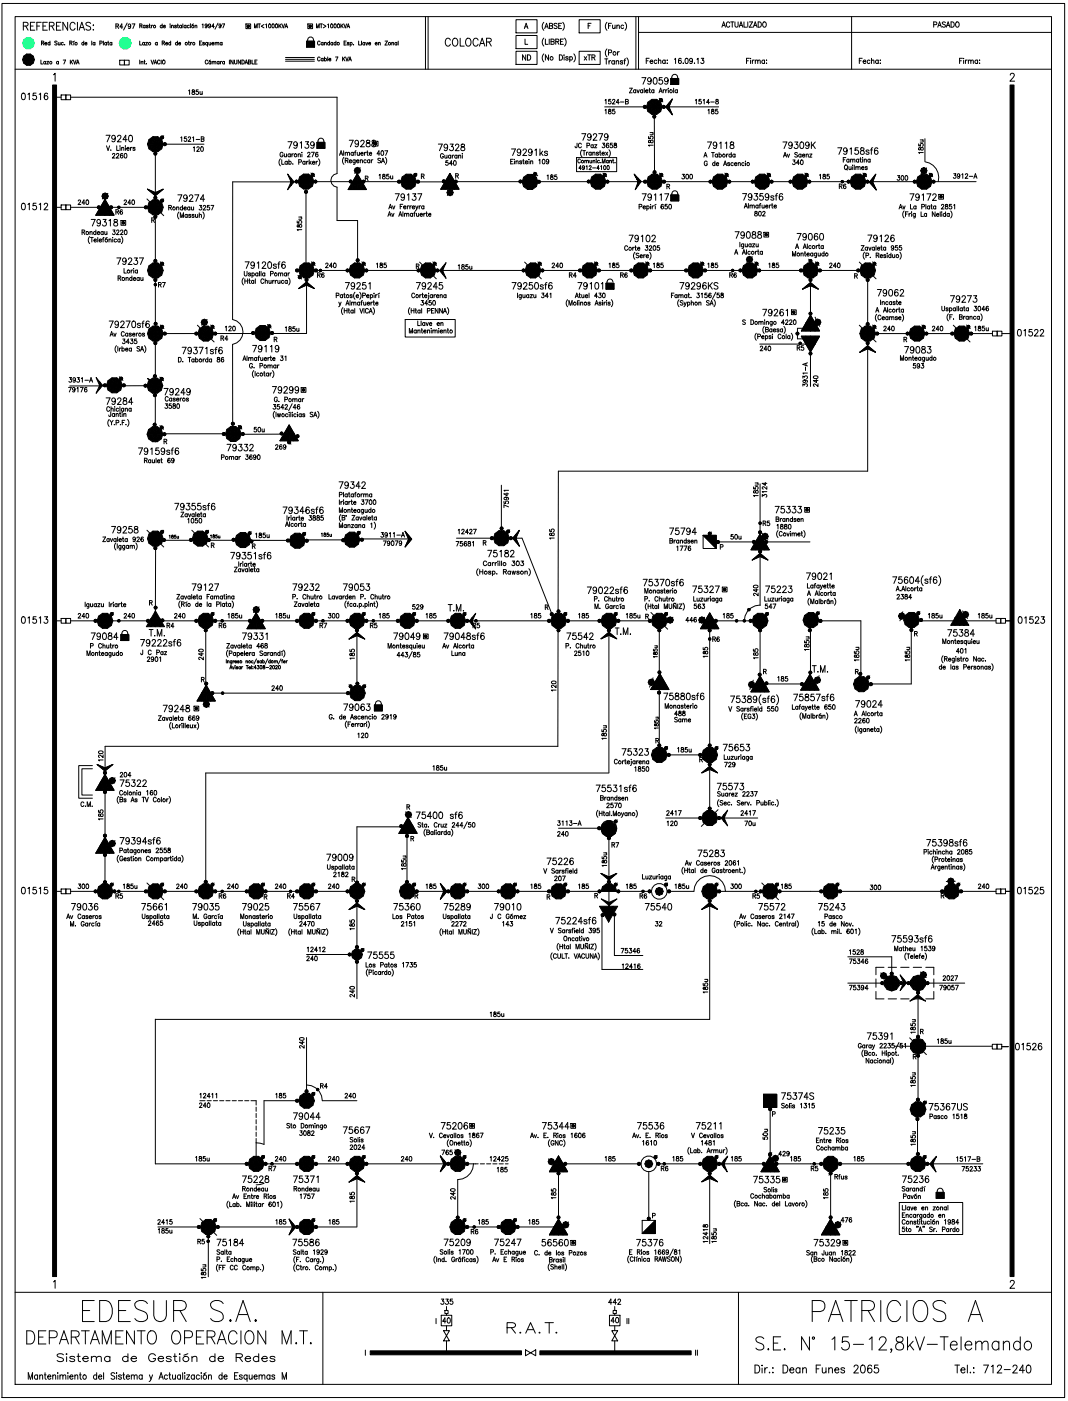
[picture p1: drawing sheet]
<svg xmlns="http://www.w3.org/2000/svg" width="226mm" height="297mm" viewBox="0 0 226 297" stroke-linecap="round" stroke-linejoin="round" font-family="sans-serif">
<g fill="none" stroke="#000" stroke-width=".21">
<path d="M.4 .7h225.3v295.6h-225.3zM3.2 3.5h219.7v290h-219.7zM3.2 14.7h219.7M4.7 19.8a.39 .39 0 0 1 .6 .2l.1 .3a.6 .6 0 0 1-.5 .8 .95 .95 0 0 1-.2-1.3zM4.9 5.5l.9-.1 .2-.2-.1-.3-.3-.2h-.7v1.7M5.5 5.5l.5 .9M6.5 5.5h.5M7.4 4.7h-.9v1.7h.9M7.6 19.7h-.5l-.1 .6a.45 .45 0 0 1 .7 0 .45 .45 0 0 1-.1 .7 .45 .45 0 0 1-.7-.1M7.8 5.5h.6M8.7 12.7v.9h.4M8.7 4.7h-.9v1.7"/>
<path d="M8.8 9.1h.4l.1-.3-.5-.1v.8M9.1 9.1l.2 .4M9.1 5.5h.6M9.5 9.2h.4v-.1a.25 .25 0 0 0-.3 0 .25 .25 0 0 0 0 .4 .25 .25 0 0 0 .3-.1M9.7 13.1a.24 .24 0 0 0-.4 0 .24 .24 0 0 0 0 .4 .24 .24 0 0 0 .4 0M9.7 13v.6M9.9 13h.4l-.4 .6h.4M10 4.7h-.9v1.7h.9M10.1 19.9l-.1-.1a.39 .39 0 0 0-.6 .2v.9a.39 .39 0 0 0 .7 .1 .39 .39 0 0 0-.2-.6 .39 .39 0 0 0-.5 .3M10.5 5.5l.8-.1 .2-.2-.1-.3-.3-.2h-.6v1.7M10.6 9.1a.25 .25 0 0 0-.4 0 .25 .25 0 0 0 0 .3 .25 .25 0 0 0 .4 0M10.6 8.7v.8"/>
<path d="M11 5.5l.5 .9M11.3 15.9l.4-.4v1.7M12 5.5h.5M12.1 8.8l-.2-.1-.3 .1 .5 .6-.2 .1-.3-.1M12.4 9v.5l.3-.1M12.4 13.1a.25 .25 0 0 0-.4 0 .25 .25 0 0 0 0 .4 .25 .25 0 0 0 .4 0M12.4 13v.6M12.7 9v.5M12.9 4.7h-.9v1.7h.9M13.4 12.7h.5l-.4 .9M13.4 9.1a.25 .25 0 0 0-.3 0 .25 .25 0 0 0 0 .3 .25 .25 0 0 0 .3 0M13.7 9.5h.1"/>
<path d="M14.3 4.7v1.7l-1-1.7v1.7M14.8 9.1h.4l.1-.3-.5-.1v.8M14.9 12.7v.9M15 9.1l.3 .4M15.1 13.1l.3 .5M15.4 12.7l-.5 .6M15.6 12.7l.2 .9 .3-.9M15.6 9v.5M15.8 8.7l-.3 .2M15.9 5.1a.55 .55 0 0 0-.6-.4 .55 .55 0 0 0-.5 .7v.4a.55 .55 0 0 0 .5 .6 .55 .55 0 0 0 .6-.4M16.2 13.6l.3-.9 .3 .9M16.3 13.3h.4"/>
<path d="M16.4 4.7v1.7M16.8 6.4l.5-1.7 .6 1.7M17 5.8h.7M17.8 9.1a.25 .25 0 0 0-.4 0 .25 .25 0 0 0 0 .3 .25 .25 0 0 0 .4 0M17.8 8.7v.8M18 9.2h.4v-.1a.25 .25 0 0 0-.3 0 .25 .25 0 0 0 0 .4 .25 .25 0 0 0 .3-.1M19.2 5a.55 .55 0 0 0-.5-.3 .55 .55 0 0 0-.5 .4l.2 .3 .7 .3 .1 .5a.62 .62 0 0 1-1 0M19.4 8.7v.8M19.8 5.3v.1zM19.8 6.2v.2zM20.1 9.1a.25 .25 0 0 0-.3 0 .25 .25 0 0 0 0 .3 .25 .25 0 0 0 .3 0M20.1 9v.5"/>
<path d="M21.2 9.1h.4v-.4h-.4v.8M21.9 8.7v.8M22.6 9.1a.25 .25 0 0 0-.4 0 .25 .25 0 0 0 0 .3 .25 .25 0 0 0 .4 0M22.6 9v.5M22.8 9h.3M22.9 8.7v.7l.2 .1M23.7 9.1a.25 .25 0 0 0-.3 0 .25 .25 0 0 0 0 .3 .25 .25 0 0 0 .3 0M23.7 9v.5M24.6 5.5h.5v-.3l-.5-.1v1M24.9 5.5l.3 .6M25.4 12.8h1v1h-1zM26 5.7h-.6l.4-.6v1"/>
<path d="M26.4 12.8h1v1h-1zM27 4.9l-.8 1.5M27.7 5.4a.27 .27 0 0 1-.4 .2 .27 .27 0 0 1-.1-.4 .27 .27 0 0 1 .5 0l-.1 .8-.4-.1M28 5.1h.6l-.4 1M29.6 5.5l.5-.1v-.2l-.5-.1v.8M29.6 8.7v.8h.5M29.6 12.7v.9M29.9 5.5l.2 .4M29.9 13.2l.4-.1v.5M29.9 13v.6M30.5 13h.3M30.6 9.1a.25 .25 0 0 0-.3 0 .25 .25 0 0 0 0 .3 .25 .25 0 0 0 .3 0"/>
<path d="M30.6 12.7v.7l.2 .2M30.6 9v.5M30.8 5.5a.25 .25 0 0 0-.4 0 .25 .25 0 0 0 0 .3 .25 .25 0 0 0 .4 0M30.8 5.4v.5M30.9 9h.4l-.4 .5h.4M31.1 13.5h.1M31.4 5.5l-.3-.1v.2l.3 .2-.1 .1-.3-.1M31.6 5.4h.2M31.7 5.1v.7l.2 .1M32 12.7l.3 .9 .3-.9M32.1 5.4v.5M32.4 5.4l-.3 .2"/>
<path d="M32.7 13.6l.3-.9 .2 .9M32.8 13.3h.3M33.4 9.1a.25 .25 0 0 0-.4 0 .25 .25 0 0 0 0 .3 .25 .25 0 0 0 .4 0M33.4 9v.5M33.9 12.9a.27 .27 0 0 0-.3-.2 .27 .27 0 0 0-.2 .4v.2a.28 .28 0 0 0 .2 .3 .28 .28 0 0 0 .3-.2M34.2 12.7v.9M34.4 5.5a.25 .25 0 0 0-.4 0 .25 .25 0 0 0 0 .3 .25 .25 0 0 0 .4 0M34.4 9.1h.4l.1-.3-.5-.1v.8M34.4 5.1v.8M34.6 12.8v-.1a.37 .37 0 0 1 .4 .5 .37 .37 0 0 1-.5 .3l-.1-.4zM34.6 5.6h.5l-.1-.2a.25 .25 0 0 0-.3 .1 .25 .25 0 0 0 0 .3 .25 .25 0 0 0 .4 0M34.6 9.1l.3 .4"/>
<path d="M35.1 9.2h.4v-.1a.25 .25 0 0 0-.3 0 .25 .25 0 0 0 0 .4 .25 .25 0 0 0 .3-.1M36 5.1h.1M36.1 5.4v.5M36.2 9.1a.25 .25 0 0 0-.4 0 .25 .25 0 0 0 0 .3 .25 .25 0 0 0 .4 0M36.2 8.7v.8M36.4 5.5l.3-.1 .1 .5M36.4 5.4v.5M37.4 5.5l-.1-.1-.3 .1 .4 .2v.2l-.4-.1M37.6 5.4h.2M37.6 9.1a.25 .25 0 0 0-.3 0 .25 .25 0 0 0 0 .3 .25 .25 0 0 0 .3 0M37.6 8.7v.8M37.7 5.1v.7l.2 .1"/>
<path d="M37.9 9.2h.4v-.1a.25 .25 0 0 0-.4 0 .25 .25 0 0 0 .1 .4 .25 .25 0 0 0 .3-.1M38.5 5.5a.25 .25 0 0 0-.4 0 .25 .25 0 0 0 0 .3 .25 .25 0 0 0 .4 0M38.5 5.4v.5M38.8 5.1v.8M39.4 5.5a.25 .25 0 0 0-.3 0 .25 .25 0 0 0 0 .3 .25 .25 0 0 0 .3 0M39.4 5.4v.5M39.9 9h.3M40 19.2l.2-.1v.9M40 8.7v.7l.2 .1M40.1 5.5a.25 .25 0 0 0-.3 0 .25 .25 0 0 0 0 .3 .25 .25 0 0 0 .3 0M40.3 5.1h.1M40.4 5.4v.5"/>
<path d="M40.4 9v.5M40.7 9l-.3 .2M40.8 19.1v.3a.39 .39 0 0 1 .4 .1 .39 .39 0 0 1 0 .5h-.3a.32 .32 0 0 1-.2-.4 .32 .32 0 0 1 .4-.2l.1-.3zM41 5.1l-.3 .1M41.3 5.5l.4-.1v.5M41.3 5.4v.5M42 19.1h-.4v.4a.32 .32 0 0 1 .4 0 .32 .32 0 0 1 0 .4 .32 .32 0 0 1-.5-.1M42.3 9.1h.3M42.4 19.4v.6h.3l.2-.2M42.8 8.7h-.5v.8h.5M42.9 5.2l.1-.1v.8M42.9 19.4v.6"/>
<path d="M43.4 9.1l-.2-.1-.2 .1 .3 .2v.2l-.3-.1M43.9 5.4a.24 .24 0 0 1-.3 .1 .24 .24 0 0 1-.1-.3 .24 .24 0 0 1 .4 0l-.1 .7-.3-.1M44 9.1a.25 .25 0 0 0-.4 0 .25 .25 0 0 0 0 .3 .25 .25 0 0 0 .4 0M44 9v.8M44 12.9a.28 .28 0 0 0-.3-.2 .28 .28 0 0 0-.2 .4v.2a.28 .28 0 0 0 .2 .3 .28 .28 0 0 0 .3-.2M44.3 9v.5l.4-.1M44.6 12.7l-.3 .2M44.6 5.4a.23 .23 0 0 1-.3 .1 .23 .23 0 0 1-.1-.3 .23 .23 0 0 1 .4 0l-.1 .7-.3-.1M44.7 9v.5M44.7 13.1a.25 .25 0 0 0-.4 0 .25 .25 0 0 0 0 .4 .25 .25 0 0 0 .4 0M44.7 13v.6M44.9 9.2h.5l-.1-.1a.25 .25 0 0 0-.3 0 .25 .25 0 0 0 0 .4 .25 .25 0 0 0 .4-.1"/>
<path d="M45 13.2l.3-.1 .1 .5M45 13v.6M45.4 13.2l.3-.1 .1 .5M45.4 5.6h-.5l.4-.5v.8M45.6 9.1l.4-.1v.5M45.6 9v.5M46 9.1l.4-.1v.5M46.2 4.9l-.6 1.3M46.5 13.1a.25 .25 0 0 0-.4 0 .25 .25 0 0 0 0 .4 .25 .25 0 0 0 .4 0M46.5 13v.6M46.7 13v.6M46.9 5.4a.23 .23 0 0 1-.4 .1 .23 .23 0 0 1 0-.3 .23 .23 0 0 1 .3 0v.7l-.4-.1"/>
<path d="M47 13l-.3 .3M47.1 9.1a.25 .25 0 0 0-.4 0 .25 .25 0 0 0 0 .3 .25 .25 0 0 0 .4 0M47.1 9v.5M47.1 5.1h.5l-.3 .8M47.6 13.1a.25 .25 0 0 0-.4 0 .25 .25 0 0 0 0 .4 .25 .25 0 0 0 .4 0M47.6 13v.6M48.6 12.7v.9M49.4 12.7v.9l-.5-.9v.9M49.7 12.7v.6l.2 .3 .3-.1v-.8M51 12.7v.9l-.5-.9v.9M51.3 12.7a.43 .43 0 0 1 .5 .5 .43 .43 0 0 1-.5 .4zM51.9 13.6l.3-.9 .3 .9"/>
<path d="M52 13.3h.4M52.1 5.1h1v1h-1zM52.7 13.1l.5 .1v.2l-.2 .2h-.3v-.9l.5 .1-.2 .3M53.4 12.7v.9h.5M54 5.9v-.8l.2 .8 .3-.8v.8M54 13.1h.3M54.5 12.7h-.5v.9h.5M54.7 5.1h.5M55 5.1v.8M56 5.2l-.6 .4 .6 .3M56.3 5.2l.2-.1v.8M57 5.1a.38 .38 0 0 1 .4 .4 .38 .38 0 0 1-.4 .4l-.1-.3z"/>
<path d="M57.8 5.1a.38 .38 0 0 1 .4 .4 .38 .38 0 0 1-.4 .4l-.2-.3zM58.5 5.1a.38 .38 0 0 1 .4 .4 .38 .38 0 0 1-.4 .4zM59.1 5.1v.8M59.3 5.4l.3 .5M59.6 5.1l-.5 .5M59.8 5.1l.2 .8 .3-.8M60.4 5.9l.3-.8 .3 .8M60.5 5.6h.4M60.5 12.6h6.2M60.5 12.2h6.2M60.5 13h6.2M65 8.7h1.7v1.3h-1.7z"/>
<path d="M65.2 8.7a.68 .68 0 0 1 .8-.8l.4 .2 .1 .6M65.3 5.1h1v1h-1zM67.1 5.9v-.8l.3 .8 .3-.8v.8M67.9 5.1h.5M67.9 8.9a.28 .28 0 0 0-.4-.2 .28 .28 0 0 0-.2 .3v.2a.28 .28 0 0 0 .2 .3 .28 .28 0 0 0 .4-.2M67.9 12.3a.27 .27 0 0 0-.4-.2 .27 .27 0 0 0-.2 .3v.2a.28 .28 0 0 0 .2 .3 .28 .28 0 0 0 .4-.2M68.1 5.1v.8M68.5 9.1a.25 .25 0 0 0-.4 0 .25 .25 0 0 0 0 .3 .25 .25 0 0 0 .4 0M68.5 12.5a.25 .25 0 0 0-.4 0 .25 .25 0 0 0 0 .3 .25 .25 0 0 0 .4 0M68.5 9v.5M68.5 12.4v.5M68.5 5.2l.6 .4-.6 .3"/>
<path d="M68.8 9.1l.4-.1v.5M68.8 12.5a.25 .25 0 0 1 .3 0 .25 .25 0 0 1 0 .3 .25 .25 0 0 1-.3 0M68.8 9v.5M68.8 12.1v.8M69.5 5.2l.1-.1v.8M69.5 12.1v.8M69.7 12.6h.5l-.1-.2a.25 .25 0 0 0-.3 .1 .25 .25 0 0 0 0 .3 .25 .25 0 0 0 .4 0M69.9 9.1a.25 .25 0 0 0-.4 0 .25 .25 0 0 0 0 .3 .25 .25 0 0 0 .4 0M69.9 8.7v.8M70.2 5.1a.38 .38 0 0 1 .4 .4 .38 .38 0 0 1-.4 .4zM70.5 9.1a.25 .25 0 0 0-.3 0 .25 .25 0 0 0 0 .3 .25 .25 0 0 0 .3 0M70.5 9v.5"/>
<path d="M70.9 5.1a.38 .38 0 0 1 .4 .4 .38 .38 0 0 1-.4 .4zM71.1 12.1h.5l-.3 .8M71.2 9.1a.24 .24 0 0 0-.3 0 .24 .24 0 0 0 0 .3 .24 .24 0 0 0 .3 0M71.2 8.7v.8M71.6 5.1a.38 .38 0 0 1 .4 .4 .38 .38 0 0 1-.4 .4l-.1-.3zM72.3 5.1v.8M72.4 5.4l.4 .5M72.6 12.1v.8M72.8 5.1l-.5 .5M72.8 12.4l.3 .5M72.9 5.1l.3 .8 .3-.8M73 9.1h.2"/>
<path d="M73.1 12.1l-.5 .5M73.3 12.1l.3 .8 .2-.8M73.4 8.7h-.4v.8h.4M73.6 5.9l.2-.8 .3 .8M73.7 5.6h.3M73.9 12.9l.3-.8 .3 .8M74 9.1l-.2-.1-.2 .1 .4 .2v.2l-.4-.1M74 12.6h.4M74.2 9.1a.25 .25 0 0 1 .4 0 .25 .25 0 0 1 0 .3 .25 .25 0 0 1-.4 0M74.2 9v.8M75 9.5h.1M76 8.7v.8h.5"/>
<path d="M76.6 8.7v.8M77.3 9.1a.25 .25 0 0 0-.3 0 .25 .25 0 0 0 0 .3 .25 .25 0 0 0 .3 0M77.3 9v.5M77.5 9l.3 .5 .2-.5M78.2 9.2h.4l-.1-.1a.25 .25 0 0 0-.3 0 .25 .25 0 0 0 0 .4 .25 .25 0 0 0 .4-.1M79.5 9.2h.5l-.1-.1a.25 .25 0 0 0-.3 0 .25 .25 0 0 0 0 .4 .25 .25 0 0 0 .4-.1M80.2 9.1l.4-.1v.5M80.2 9v.5M81.6 8.7h.5l-.5 .8h.5M83.1 9.1l.3-.1 .1 .5M83.1 9v.5M84.1 9.1a.25 .25 0 0 0-.3 0 .25 .25 0 0 0 0 .3 .25 .25 0 0 0 .3 0"/>
<path d="M84.1 9v.5M84.4 8.7v.8M90.2 3.5v11.2M90.8 3.5v11.2M95.5 8.5a.55 .55 0 0 0-.7-.4 .55 .55 0 0 0-.4 .6v.4a.55 .55 0 0 0 .4 .7 .55 .55 0 0 0 .7-.4M96.2 8.2a.78 .78 0 0 1 .9 .4 .78 .78 0 0 1-.2 .9l-.1 .2a.78 .78 0 0 1-.9-.4 .78 .78 0 0 1 .2-1zM97.6 8.1v1.7h.8M99 8.2a.58 .58 0 0 1 .9 .5v.4a.58 .58 0 0 1-.6 .7 .58 .58 0 0 1-.6-.7l.1-.6zM101.4 8.5a.55 .55 0 0 0-.7-.4 .55 .55 0 0 0-.4 .6v.4a.55 .55 0 0 0 .4 .7 .55 .55 0 0 0 .7-.4M101.6 9.8l.6-1.7 .6 1.7M101.9 9.2h.7M103.2 8.9l.8-.1 .2-.2-.1-.3-.3-.2h-.6v1.7"/>
<path d="M103.7 8.9l.5 .9M109.4 10.9h4.5v2.8h-4.5zM109.4 7.5h4.5v2.8h-4.5zM109.4 4.2h4.5v2.8h-4.5zM111.2 6.1l.3-1.2 .4 1.2M111.3 8.3v1.1h.6M111.3 5.7h.5M111.5 11.6v1.1l-.7-1.1v1.1M111.8 11.6a.57 .57 0 0 1 .7 .6 .57 .57 0 0 1-.7 .5zM115.3 11.4a1.23 1.23 0 0 0 0 1.7M115.3 8.1a1.23 1.23 0 0 0 0 1.7M115.3 4.7a1.23 1.23 0 0 0 0 1.7"/>
<path d="M115.5 6.1l.4-1.2 .3 1.2M115.6 8.3v1.1h.6M115.6 5.7h.5M116.3 11.6v1.1l-.7-1.1v1.1M116.4 8.3v1.1M116.5 5.5l.6 .1 .1 .2-.3 .3h-.4v-1.2l.6 .1 .1 .3-.3 .2M116.8 8.8l.6 .1 .1 .3-.2 .2h-.5v-1.1l.6 .1 .1 .2-.2 .2M117.8 8.8h.6v-.4l-.6-.1v1.1M118.1 5.1l-.2-.2-.5 .2 .1 .3 .6 .3-.2 .4-.5-.2M118.2 8.8l.3 .6M118.4 5.5h.4M118.6 11.6a.57 .57 0 0 1 .7 .6 .57 .57 0 0 1-.7 .5z"/>
<path d="M118.8 8.8h.4M119.1 4.9h-.7v1.2h.7M119.3 4.7a1.24 1.24 0 0 1 0 1.7M119.5 8.3h-.7v1.1h.7M119.5 11.7h.1M119.6 12.1v.6M119.7 8.1a1.23 1.23 0 0 1 0 1.7M120.5 12.2l-.2-.2-.3 .1v.2l.5 .3-.2 .1-.4-.1M120.8 12.2a.33 .33 0 0 1 .5-.1 .33 .33 0 0 1 0 .5 .33 .33 0 0 1-.5 0M120.8 12v1.1M121.6 11.4a1.23 1.23 0 0 1 0 1.7M122.8 10.9h4.4v2.8h-4.4z"/>
<path d="M122.8 4.2h4.4v2.8h-4.4zM123.9 12l.5 .7M124.4 12l-.5 .7M124.6 11.6h.6M124.7 5.5h.4M124.9 11.6v1.1M125.3 4.9h-.6v1.2M125.5 12.2l.6-.1v-.4l-.6-.1v1.1M125.8 12.2l.4 .5M128.2 12.5h.7M128.5 12.5v1.1M128.7 4.7a1.23 1.23 0 0 0 0 1.7"/>
<path d="M128.7 10.4a1.23 1.23 0 0 0 0 1.7M129 11.2l.6-.1v-.4l-.6-.1v1.1M129 5.5h.4M129.1 12.9v.7M129.5 12.9h-.2l-.2 .3M129.6 4.9h-.6v1.2M129.9 5.3v.7l.3 .1 .2-.3M130.3 13a.33 .33 0 0 0-.5 0 .33 .33 0 0 0 0 .5 .33 .33 0 0 0 .5-.1M130.3 12.9v.7M130.4 5.3v.8M130.6 13.1l.3-.2h.2l.1 .7M130.6 12.9v.7"/>
<path d="M130.8 5.5l.2-.2 .3 .1v.7M130.8 5.3v.8M130.9 11v.7M131.3 11h-.2l-.2 .3M132 13l-.2-.1-.3 .1 .5 .3v.2l-.3 .1-.2-.2M132.2 5.5a.33 .33 0 0 0-.5-.1 .33 .33 0 0 0 0 .5 .33 .33 0 0 0 .5 0M132.3 12.9h.3M132.5 4.7a1.23 1.23 0 0 1 0 1.7M132.6 12.5l-.2 .2v.9M132.9 12.3a1.23 1.23 0 0 1 0 1.7M133.4 18.7h.6l-.6 1h.6M134.8 19.2a.29 .29 0 0 0-.4-.1 .29 .29 0 0 0 0 .5 .29 .29 0 0 0 .4-.1"/>
<path d="M134.8 19v.7M134.8 3.5v11.2M135 19l.3 .7 .2-.7M135.4 3.5v11.2M135.4 6.9h87.5M136.1 16.5h.8l-.6 1.4M136.2 19.2a.29 .29 0 0 0-.4-.1 .29 .29 0 0 0 0 .5 .29 .29 0 0 0 .4-.1M136.2 19v.7M136.6 18.7v1M136.9 19.3h.5l-.1-.2a.29 .29 0 0 0-.4 .1 .29 .29 0 0 0 .1 .4 .29 .29 0 0 0 .4-.1M137 12.9h.4M137.6 19h.3"/>
<path d="M137.6 12.4h-.6v1.1M137.7 18.7v.8l.2 .2M137.8 13h.6a.29 .29 0 0 0-.3-.3 .29 .29 0 0 0-.3 .3l.3 .5 .3-.2M138.1 16.9a.39 .39 0 0 1-.6 .3 .39 .39 0 0 1-.1-.6 .39 .39 0 0 1 .6 .1l.1 .2a.66 .66 0 0 1-.5 1l-.3-.2M138.6 19.2a.29 .29 0 0 0-.4-.1 .29 .29 0 0 0 0 .5 .29 .29 0 0 0 .4-.1M138.6 19v.7M138.7 16.5a.39 .39 0 0 1 .6 .2v.4a.6 .6 0 0 1-.5 .8 .95 .95 0 0 1-.1-1.4zM139.3 12.9a.33 .33 0 0 0-.5 0 .33 .33 0 0 0 0 .4 .33 .33 0 0 0 .5 0M139.6 12.9l.2-.2 .3 .1v.7M139.6 12.4v1.1M139.7 19.7l.4-1 .3 1M139.8 19.3h.5"/>
<path d="M140.4 16.5h-.6l-.1 .6a.45 .45 0 0 1 .7 0 .45 .45 0 0 1-.1 .6 .45 .45 0 0 1-.6-.1M140.6 19v.7M140.9 19l-.3 .3M141 12.9a.33 .33 0 0 0-.5 0 .33 .33 0 0 0 0 .4 .33 .33 0 0 0 .5 0M141 12.7v.8M141.1 19v.7M141.5 12.7v.1zM141.5 13.4h.1M141.5 19l-.4 .3M141.6 16.9a.39 .39 0 0 1-.5 .3 .39 .39 0 0 1-.1-.6 .39 .39 0 0 1 .6 .1v.2a.66 .66 0 0 1-.4 1l-.3-.2M141.6 18.7h.1M141.7 19.1v.6"/>
<path d="M142.2 16.7h1.7v1.2h-1.7zM142.4 16.7a.68 .68 0 0 1 .8-.9l.4 .2 .1 .7M142.8 18.7v1M143 12.6l.2-.2v1.1M143.6 19.2a.29 .29 0 0 0-.4-.1 .29 .29 0 0 0 0 .5 .29 .29 0 0 0 .4-.1M143.6 19v.7M144.4 12.5v-.1a.55 .55 0 0 0-.6 .4 .55 .55 0 0 0 .3 .7 .32 .32 0 0 0 .4-.3 .32 .32 0 0 0-.3-.4 .32 .32 0 0 0-.4 .3M144.8 13.4h.1M145.4 12.4h.1a.6 .6 0 0 1 .4 .5 .6 .6 0 0 1-.4 .6l-.3-.5zM146.8 12.7a.31 .31 0 0 1-.4 .3 .31 .31 0 0 1-.1-.5 .31 .31 0 0 1 .5 0l-.1 .9-.3 .1-.2-.2M147.2 13.4h.1M147.8 12.6l.2-.2v1.1"/>
<path d="M148.7 12.4h.5l-.3 .4a.35 .35 0 0 1 .3 .5 .35 .35 0 0 1-.6 0M153 5.8l.4-1.2 .4 1.2M153.2 5.4h.5M154.7 4.9a.37 .37 0 0 0-.4-.3 .37 .37 0 0 0-.3 .5v.2a.37 .37 0 0 0 .3 .5 .37 .37 0 0 0 .4-.3M154.9 4.6h.7M155.2 4.6v1.2M155.8 4.6v.8l.3 .4 .3-.2 .1-1M156.7 5.8l.4-1.2 .4 1.2M156.9 5.4h.4M157.7 4.6v1.2h.6M158.3 12.9h.3M158.5 4.6v1.2"/>
<path d="M158.9 4.6h.6l-.6 1.2h.6M158.9 12.4h-.6v1.1M159.1 12.4h.1M159.1 12.8v.7M159.5 12.7v.8M159.7 5.8l.4-1.2 .4 1.2M159.9 5.4h.5M159.9 12.7l-.3 .1-.1 .2M160.1 12.9l.3-.2 .2 .1 .1 .7M160.1 12.7v.8M160.7 12.9l.2-.2 .2 .1 .1 .7M160.7 4.6a.57 .57 0 0 1 .7 .6 .57 .57 0 0 1-.7 .6z"/>
<path d="M161.9 4.7a.51 .51 0 0 1 .6 .5 .51 .51 0 0 1-.6 .5l-.2-.4zM162.1 12.9a.33 .33 0 0 0-.5 0 .33 .33 0 0 0 0 .4 .33 .33 0 0 0 .5 0M162.1 12.7v.8M162.5 12.7v.1zM162.5 13.4h.1M180.5 3.5v11.2M182.2 12.9h.4M182.8 12.4h-.6v1.1M183 13h.6l-.1-.2a.33 .33 0 0 0-.4 .1 .33 .33 0 0 0 0 .5 .33 .33 0 0 0 .5-.1M184.4 12.9a.33 .33 0 0 0-.4 0 .33 .33 0 0 0 0 .4 .33 .33 0 0 0 .4 0M184.8 12.9l.2-.2 .2 .1 .1 .7M184.8 12.4v1.1"/>
<path d="M186.2 12.9a.33 .33 0 0 0-.5 0 .33 .33 0 0 0 0 .4 .33 .33 0 0 0 .5 0M186.2 12.7v.8M186.6 12.7v.1zM186.6 13.4h.1M198 5.2h.5l.1-.4-.6-.2v1.2M198.8 5.8l.4-1.2 .4 1.2M199 5.4h.4M200.4 4.8l-.2-.2-.4 .2 .1 .3 .5 .3-.2 .4-.4-.2M200.6 5.8l.4-1.2 .4 1.2M200.8 5.4h.4M201.6 4.6a.57 .57 0 0 1 .7 .6 .57 .57 0 0 1-.7 .6zM202.8 4.7a.51 .51 0 0 1 .6 .5 .51 .51 0 0 1-.6 .5l-.2-.4z"/>
<path d="M203.4 12.9h.4M204.1 12.4h-.7v1.1M204.2 12.4h.1M204.3 12.8v.7M204.7 12.7v.8M205.1 12.7l-.3 .1-.1 .2M205.3 12.9l.2-.2 .3 .1v.7M205.3 12.7v.8M205.8 12.9l.3-.2 .2 .1 .1 .7M207.3 12.9a.33 .33 0 0 0-.5 0 .33 .33 0 0 0 0 .4 .33 .33 0 0 0 .5 0M207.3 12.7v.8M207.7 12.7v.1z"/>
<path d="M207.7 13.4h.1M214.2 15.9l.3-.4 .4 .1 .1 .3-.2 .5-.7 .8h1M5.9 20l.3-.3v1.4M8.3 20l.3-.3v1.4M11.6 20.6h1.4M13 20.1h1v1h-1zM14 20.1h1v1h-1zM15 20.6h56.5v16.2a1.45 1.45 0 0 0-1.4 1.4 1.45 1.45 0 0 0 1.4 1.5v7.1h4.3v9.5M22.5 28.7h.8l-.6 1.4M22.6 30.9l.3 1 .3-1M23.5 31.8h.1M23.9 32.8l.1-.3 .4 .2-.6 .8h.6"/>
<path d="M24.5 29.1a.39 .39 0 0 1-.6 .3 .39 .39 0 0 1-.1-.6 .39 .39 0 0 1 .6 .1l.1 .2a.66 .66 0 0 1-.5 1l-.3-.2M24.7 32.8l.2-.3 .3 .2-.6 .8h.6M24.7 30.9v1h.5M24.9 29l.3-.3h.2l.2 .2-.1 .5-.6 .7h.8M25.4 31h.1M25.5 31.3v.6M25.8 31.4l.2-.2 .2 .1 .1 .6M25.8 31.2v.7M26 32.7v-.1a.48 .48 0 0 0-.6 .3 .48 .48 0 0 0 .4 .6 .29 .29 0 0 0 .3-.2 .29 .29 0 0 0-.3-.4 .29 .29 0 0 0-.3 .3M26.4 32.6a.48 .48 0 0 1 .6 .3 .48 .48 0 0 1-.3 .6l-.3-.2zM26.5 31h.1M26.6 31.3v.6"/>
<path d="M26.9 31.5h.5l-.1-.2a.29 .29 0 0 0-.4 .1 .29 .29 0 0 0 .1 .4 .29 .29 0 0 0 .4 0M27 29.6h-.9l.6-.9v1.4M27.4 28.7a.39 .39 0 0 1 .6 .2l.1 .4a.6 .6 0 0 1-.5 .8 .95 .95 0 0 1-.2-1.4zM27.7 31.2v.7M28 31.2l-.3 .3M28.6 31.4l-.4-.1v.2l.4 .3-.1 .1-.3-.1M34.7 28.8l-.6 .6M38.3 29.2l.2-.2v1M39.5 29h-.4v.4a.32 .32 0 0 1 .4 0 .32 .32 0 0 1 0 .5 .32 .32 0 0 1-.5-.1M39.9 29.2l.2-.2 .3 .2-.5 .8h.6M40.8 29.2l.2-.2v1M41 31.3l.2-.2v1"/>
<path d="M41.6 29.6h.7M41.7 31.3l.2-.2 .3 .2-.5 .8h.6M42.7 31.2a.48 .48 0 0 1 .5 .3 .48 .48 0 0 1-.3 .6l-.3-.2zM42.7 29.5l.5 .1 .1 .2-.3 .2h-.3v-1l.5 .1 .1 .2-.3 .2M43.2 30.6h-10.3v39.3M59.4 33.7a1.08 1.08 0 0 0 0 1.5M59.7 33.9v.9h.5M60 32.5a.32 .32 0 0 0-.4-.2 .32 .32 0 0 0-.2 .4v.2a.32 .32 0 0 0 .3 .4 .32 .32 0 0 0 .3-.4h-.2M60.3 32.6v.6l.2 .1 .3-.2M60.8 32.6v.7M60.9 34.3a.29 .29 0 0 0-.4 0 .29 .29 0 0 0 0 .4 .29 .29 0 0 0 .4 0M60.9 34.2v.6"/>
<path d="M61.1 30h.8l-.6 1.4M61.2 34.3a.29 .29 0 0 1 .5 0 .29 .29 0 0 1 0 .4 .29 .29 0 0 1-.5 0M61.2 33.9v.9M61.5 32.7a.29 .29 0 0 0-.4 0 .29 .29 0 0 0 0 .4 .29 .29 0 0 0 .4 0M61.5 32.6v.7M61.9 32.6v.7M62.1 34.7h.1M62.2 32.6l-.3 .3M63 30.5a.39 .39 0 0 1-.5 .3 .39 .39 0 0 1-.2-.6 .39 .39 0 0 1 .7 0v.3a.66 .66 0 0 1-.5 .9l-.2-.2M63.2 32.8l.2-.2 .2 .1 .1 .6M63.2 32.6v.7M63.3 34.4l.5-.1 .1-.3-.6-.1v.9"/>
<path d="M63.4 38.6h-14.1v29.1a2.69 2.69 0 0 1 2.2 2.7 2.69 2.69 0 0 1-2.2 2.6v18.9M63.6 30.3l.3-.3v1.4M64 32.3h.1M64 32.7v.6M64.4 38.5h19.9M64.7 34.3a.29 .29 0 0 0-.4 0 .29 .29 0 0 0 0 .4 .29 .29 0 0 0 .4 0M64.7 34.2v.6M64.8 30h.6l-.3 .6a.44 .44 0 0 1 .3 .7 .44 .44 0 0 1-.8-.1M65 34.2v.6M65.2 32.5l.2-.2 .3 .2-.5 .8h.6M65.3 34.2l-.3 .3M65.5 33.9v.9"/>
<path d="M65.7 34.5l.3 .3M65.9 36.7l.8 .7M66 34.2l-.5 .5M66 32.3h.6l-.4 1M66.2 34.5h.5v-.2a.29 .29 0 0 0-.4 0 .29 .29 0 0 0 0 .4 .29 .29 0 0 0 .4 0M66.6 30.5a.39 .39 0 0 1-.5 .3 .39 .39 0 0 1-.2-.6 .39 .39 0 0 1 .7 0v.3a.66 .66 0 0 1-.5 .9l-.2-.2M67 34.2v.6M67.2 30.2h1.7v1.2h-1.7zM67.3 34.2l-.3 .3M67.4 32.4v-.1a.48 .48 0 0 0-.6 .4 .48 .48 0 0 0 .4 .6 .29 .29 0 0 0 .3-.3 .29 .29 0 0 0-.3-.3 .29 .29 0 0 0-.3 .2M67.4 30.2a.68 .68 0 0 1 .8-.9l.3 .2 .2 .7M67.5 33.7a1.08 1.08 0 0 1 0 1.5"/>
<path d="M72 32.9l.3-.9 .3 .9M72.1 32.6h.4M72.9 32v.9M72.9 33.4a1.08 1.08 0 0 0 0 1.5M73.2 32.5l.2-.2h.2v.6M73.2 32.3v.6M73.2 34h.5v-.4l-.5-.1v1M73.5 34l.3 .5M73.6 32.5l.3-.2h.2v.6M74 34.2h.5a.25 .25 0 0 0-.2-.3 .25 .25 0 0 0-.3 .3l.2 .3 .3-.1M74 29.7h.9l-.6 1.4M74.9 32.4a.29 .29 0 0 0-.4 0 .29 .29 0 0 0 0 .4 .29 .29 0 0 0 .4 0"/>
<path d="M74.9 32.3v.6M75.2 32.3h.2M75.3 33.9v.9h-.4M75.3 34a.29 .29 0 0 0-.4 0 .29 .29 0 0 0 0 .4 .29 .29 0 0 0 .4 0M75.5 32l-.2 .2v.7M75.6 34.2h.5a.25 .25 0 0 0-.3-.3 .25 .25 0 0 0-.2 .3l.2 .3 .3-.1M75.7 32.3l.1 .6h.2l.2-.1M75.7 36.8l2 3.4h-3.9zM76 30.2a.39 .39 0 0 1-.5 .3 .39 .39 0 0 1-.2-.6 .39 .39 0 0 1 .7 0v.3a.66 .66 0 0 1-.5 .9l-.2-.2M76.2 32.3v.6M76.4 35.6l-1.2 1.1M76.4 34.1l.2-.2h.2v.6"/>
<path d="M76.4 33.9v.6M76.5 30.1l.2-.4 .4 .1 .1 .2-.2 .5-.6 .6h.9M76.5 32.6h.5a.25 .25 0 0 0-.3-.3 .25 .25 0 0 0-.2 .3l.2 .3 .3-.1M77.3 32.3v.6M77.4 37.8h.5l.1-.4-.6-.1v1M77.6 32.3l-.3 .3M77.6 34a.29 .29 0 0 0-.4 0 .29 .29 0 0 0 0 .4 .29 .29 0 0 0 .4 0M77.7 37.8l.3 .5M77.7 29.8v.4a.56 .56 0 0 1 .6 .2 .56 .56 0 0 1 0 .7h-.4a.46 .46 0 0 1-.3-.6 .46 .46 0 0 1 .6-.2l.2-.2-.1-.3zM77.7 32.3h.3M77.9 32v.8l.2 .1M78.3 32.6h.5a.26 .26 0 0 0-.3-.3 .26 .26 0 0 0-.2 .3l.2 .3 .3-.1"/>
<path d="M78.4 34a.29 .29 0 0 0-.4 0 .29 .29 0 0 0 0 .4 .29 .29 0 0 0 .4 0M78.4 33.9v.6M78.7 33.9v.6M78.9 29.8v.4a.56 .56 0 0 1 .6 .2 .56 .56 0 0 1 0 .7h-.1a.46 .46 0 0 1-.6-.4 .46 .46 0 0 1 .6-.4l.2-.2-.1-.3zM79.1 33.9l-.4 .3M79.1 30h1v1h-1zM80.4 37.1l.2-.1v.9M80.6 32.6h-.7l.4-.6v.9M80.7 33.7l-.2-.2-.4 .2 .1 .2 .5 .3-.2 .3-.4-.1M80.9 34.5l.3-1 .3 1M80.9 32a.48 .48 0 0 1 .5 .4 .48 .48 0 0 1-.3 .5l-.3-.1zM81 34.2h.4"/>
<path d="M81.2 37v.3a.39 .39 0 0 1 .4 .1 .39 .39 0 0 1 0 .5h-.1a.32 .32 0 0 1-.4-.3 .32 .32 0 0 1 .4-.3l.1-.3zM81.6 32h.6l-.4 .9M81.7 33.4a1.08 1.08 0 0 1 0 1.5M82.4 37h-.4v.4a.32 .32 0 0 1 .4 0 .32 .32 0 0 1 0 .4 .32 .32 0 0 1-.5-.1M82.8 37.3v.6h.3l.2-.2M83.3 37.3v.6M85.9 38.6h8.9M88.4 36.7l-.6 .6M89.3 37.4l.5-.1 .1-.3-.6-.1v1M89.6 37.4l.3 .5M92.9 30.6h.9l-.6 1.3M94 32.8a.32 .32 0 0 0-.4-.2 .32 .32 0 0 0-.2 .3v.3a.32 .32 0 0 0 .3 .3 .32 .32 0 0 0 .3-.3h-.2"/>
<path d="M94.3 32.9v.6h.3l.2-.1M94.8 32.9v.6M94.9 31a.39 .39 0 0 1-.5 .3 .39 .39 0 0 1-.2-.6 .39 .39 0 0 1 .6 .1l.1 .2a.66 .66 0 0 1-.5 .9l-.2-.2M95 34.1h-.5v.4a.32 .32 0 0 1 .5 0 .32 .32 0 0 1-.1 .5 .32 .32 0 0 1-.4-.1M95.4 36.8l1.9 3.3h-3.8zM95.4 30.6h.7l-.4 .5a.44 .44 0 0 1 .4 .7 .44 .44 0 0 1-.8-.1M95.6 33a.29 .29 0 0 0-.5 0 .29 .29 0 0 0 0 .4 .29 .29 0 0 0 .5 0M95.6 32.9v.6M95.9 32.9v.6M95.9 34.7h-.6l.4-.6v.9M96.2 32.9l-.3 .3M96.3 34.1a.48 .48 0 0 1 .5 .4 .48 .48 0 0 1-.3 .5l-.3-.1z"/>
<path d="M96.3 38.5h110.6M96.6 30.9l.2-.3h.4l.1 .2-.2 .5-.6 .6h.8M96.6 37.3l.5-.1v-.3l-.5-.1v1M96.9 33a.29 .29 0 0 0-.4 0 .29 .29 0 0 0 0 .4 .29 .29 0 0 0 .4 0M96.9 32.9v.6M96.9 37.3l.3 .5M97.2 33.1l.2-.2h.2l.1 .6M97.2 32.9v.6M97.8 30.6v.4a.56 .56 0 0 1 .6 .2 .56 .56 0 0 1 0 .7h-.2a.46 .46 0 0 1-.5-.4 .46 .46 0 0 1 .6-.4l.2-.2-.1-.3zM98 32.6h.1M98 32.9v.6M108.3 34.2h.3"/>
<path d="M108.4 31.6h.9l-.6 1.4M108.8 33.8h-.5v.9h.5M109 33.8h.1M109.1 34.1v.6M109.4 34.3l.2-.2h.2l.1 .6M109.4 34.1v.6M110.4 32a.39 .39 0 0 1-.5 .4 .39 .39 0 0 1-.2-.7 .39 .39 0 0 1 .6 .1l.1 .2a.66 .66 0 0 1-.5 1l-.2-.2M110.6 34.2l-.4-.1v.2l.4 .3-.2 .1-.2-.1M110.8 34.1h.3M110.9 31.9l.2-.3 .4 .1 .1 .2-.2 .4-.6 .7h.9M110.9 33.8v.8l.3 .1M111.4 34.4h.5l-.1-.2a.29 .29 0 0 0-.4 0 .29 .29 0 0 0 .1 .4 .29 .29 0 0 0 .4 0"/>
<path d="M112.1 33.8h.1M112.2 34.1v.6M112.5 34.3l.2-.2h.2l.1 .6M112.5 34.1v.6M112.8 32a.39 .39 0 0 1-.5 .4 .39 .39 0 0 1-.2-.7 .39 .39 0 0 1 .6 .1l.1 .2a.66 .66 0 0 1-.5 1l-.2-.2M113.2 36.5l.8 .8M113.4 31.9l.3-.3v1.4M114.3 34l.2-.2v.9M114.5 31.6v1.4M114.7 32.4l.4 .6M115.1 32l-.6 .7M115.1 33.8a.48 .48 0 0 1 .5 .4 .48 .48 0 0 1-.3 .5l-.3-.1z"/>
<path d="M116 37.3l.2-.2v1M116.1 32.2l-.3-.2-.4 .2 .6 .4v.3l-.3 .1-.3-.2M116.3 34.1a.27 .27 0 0 1-.3 .2 .27 .27 0 0 1-.1-.4 .27 .27 0 0 1 .4 0l-.1 .8-.4-.1M116.8 37.1v.3a.39 .39 0 0 1 .4 .2 .39 .39 0 0 1 0 .4l-.1 .1a.32 .32 0 0 1-.4-.4 .32 .32 0 0 1 .4-.2l.1-.4zM118 37.1h-.4v.4a.32 .32 0 0 1 .4 0 .32 .32 0 0 1 0 .5 .32 .32 0 0 1-.5-.1M122.2 33.4h8.5v3h-8.5zM122.3 30.4v.8l-.3 .1-.1-.3M123 33.9a.28 .28 0 0 0-.3-.2 .28 .28 0 0 0-.2 .3v.2a.28 .28 0 0 0 .2 .3 .28 .28 0 0 0 .3-.2M123.3 30.6a.32 .32 0 0 0-.4-.2 .32 .32 0 0 0-.3 .3v.3a.32 .32 0 0 0 .3 .3 .32 .32 0 0 0 .4-.2M123.3 35.7h-.6l.4-.6v.9M123.3 28.3h.9l-.6 1.4M123.4 31.7a1.08 1.08 0 0 0 0 1.5"/>
<path d="M123.5 31.9h.6M123.8 31.9v1M123.9 35.4a.24 .24 0 0 1-.3 .2 .24 .24 0 0 1-.1-.4 .24 .24 0 0 1 .4 0l-.1 .7-.3-.1M124 34.1l.3-.1 .1 .5M124 34v.5M124.3 35.3l.1-.2v.9M124.3 32.3v.6M124.4 34.1l.3-.1 .1 .5M124.4 30.9l.5-.1 .1-.4h-.6v.9M124.7 32.3l-.4 .2M124.9 35.3l.2-.2 .2 .2-.4 .7h.5M125.1 34v.5l.3-.1"/>
<path d="M125.3 28.8a.39 .39 0 0 1-.5 .3 .39 .39 0 0 1-.2-.6 .39 .39 0 0 1 .7 0v.3a.66 .66 0 0 1-.5 .9l-.2-.2M125.3 32.4a.29 .29 0 0 0-.4 0 .29 .29 0 0 0 0 .4 .29 .29 0 0 0 .4 0M125.3 32.3v.6M125.4 34v.5M125.6 35.6h.7M125.7 32.4l.2-.1h.2v.6M125.7 32.3v.6M125.7 34.1l.4-.1v.5M125.7 34v.5M125.8 30.8a.29 .29 0 0 0-.4 0 .29 .29 0 0 0 0 .4 .29 .29 0 0 0 .4 0M125.8 30.7v.6M125.8 28.7l.2-.4 .4 .1 .1 .2-.2 .5-.6 .6h.9"/>
<path d="M126.1 30.7h.4l-.4 .6h.4M126.4 33.8h.1M126.4 34v.5M126.9 32.4l-.4-.1v.2l.4 .3-.2 .1-.3-.1M126.9 28.3h.9l-.6 1.4M127.1 35.7h-.6l.4-.6v.9M127.1 34.1a.25 .25 0 0 0-.4 0 .25 .25 0 0 0 0 .3 .25 .25 0 0 0 .4 0M127.1 32.3h.3M127.2 31.9v.8l.2 .2M127.3 35.3l.2-.2v.9M127.4 34.5h.1M127.6 32.5h.5v-.1a.29 .29 0 0 0-.4 0 .29 .29 0 0 0 0 .4 .29 .29 0 0 0 .4 0"/>
<path d="M127.7 34.5v-.8l.3 .8 .3-.8v.8M127.7 30.4h.5l-.3 .3a.31 .31 0 0 1 .3 .5 .31 .31 0 0 1-.5-.1M127.8 36.7l.8 .8M128.1 35.2a.38 .38 0 0 1 .4 .3 .38 .38 0 0 1-.4 .4zM128.2 22.7h24.2M128.3 23.4l.2-.2v.9M128.3 21.3l.2-.2v.9M128.4 32.3l.5 .6M128.8 35.2a.38 .38 0 0 1 .4 .3 .38 .38 0 0 1-.4 .4l-.1-.3zM128.9 32.3l-.5 .6M128.9 28.8a.39 .39 0 0 1-.5 .3 .39 .39 0 0 1-.2-.6 .39 .39 0 0 1 .6 0l.1 .3a.66 .66 0 0 1-.5 .9l-.2-.2M129 34.1a.25 .25 0 0 0-.4 0 .25 .25 0 0 0 0 .3 .25 .25 0 0 0 .4 0"/>
<path d="M129 34v.5M129 30.5v-.1a.48 .48 0 0 0-.6 .4 .48 .48 0 0 0 .4 .5 .28 .28 0 0 0 .3-.2 .28 .28 0 0 0-.2-.3 .28 .28 0 0 0-.4 .2M129.1 23.2v.3a.39 .39 0 0 1 .4 .1 .39 .39 0 0 1 0 .5h-.1a.32 .32 0 0 1-.4-.3 .32 .32 0 0 1 .4-.3l.1-.3zM129.1 31.7a1.08 1.08 0 0 1 0 1.5M129.2 34.1l.4-.1v.5M129.2 34v.5M129.5 21.1h-.4l-.1 .4a.32 .32 0 0 1 .5 0 .32 .32 0 0 1-.1 .5 .32 .32 0 0 1-.4-.1M129.8 30.4h-.4v.4a.32 .32 0 0 1 .4 0 .32 .32 0 0 1 0 .4 .32 .32 0 0 1-.5-.1M129.9 21.3l.1-.2 .4 .2-.6 .7h.6M129.9 34h.2M130 33.7v.7l.1 .1M130.2 30.4v.3a.39 .39 0 0 1 .5 .1 .39 .39 0 0 1 0 .5h-.3a.32 .32 0 0 1-.2-.4 .32 .32 0 0 1 .4-.2l.1-.3z"/>
<path d="M130.3 23.2h-.4v.4a.32 .32 0 0 1 .4 0 .32 .32 0 0 1 0 .5 .32 .32 0 0 1-.5-.1M130.4 34.5h.1M131.3 21.7h-.6l.4-.6v.9M131.5 21.6h.8M132.6 21.5l.6 .1v.3l-.2 .1h-.4v-.9l.6 .1v.1l-.2 .2M137.5 28.9v.5h.4a.32 .32 0 0 1 0-.5 .32 .32 0 0 1 .5 .1 .32 .32 0 0 1-.1 .5M137.5 29.8v.4h.3a.39 .39 0 0 1 .2-.4 .39 .39 0 0 1 .4 0l.1 .3a.32 .32 0 0 1-.4 .2 .32 .32 0 0 1-.2-.4zM137.8 28.1h.7M138.3 28.1l.2 .2-.1 .2-.6 .1M138.5 30.8h-1l.2 .2M138.7 23.9l.1 14.6M139.8 20.8l.7 .8"/>
<path d="M139.8 36.7l.8 .8M141.4 39.5h.5v-.3l-.5-.1v.9M141.7 39.5l.3 .5M142.6 21l-.8 1.7 .8 1.6-1.4-1.6zM144.6 37h.5l-.2 .3a.3 .3 0 0 1 .2 .5 .3 .3 0 0 1-.5-.1M145.5 37a.48 .48 0 0 1 .6 .4 .48 .48 0 0 1-.4 .5l-.3-.2zM146.4 37a.48 .48 0 0 1 .5 .4 .48 .48 0 0 1-.3 .5l-.3-.2zM147.4 21.3l.2-.2v.9M148.6 21.1h-.4v.4a.32 .32 0 0 1 .4 0 .32 .32 0 0 1 0 .5 .32 .32 0 0 1-.5-.1M149.1 21.3l.2-.2v.9M149.2 33.3l.4-1 .3 1M149.3 33h.5"/>
<path d="M149.9 34.4a.32 .32 0 0 0-.3-.2 .32 .32 0 0 0-.3 .3v.3a.32 .32 0 0 0 .3 .3 .32 .32 0 0 0 .3-.3h-.2M150 30.1h.8l-.6 1.4M150.1 23.4l.2-.2v.9M150.4 21.7h-.6l.4-.6v.9M150.7 21.6h.7M150.9 32.3h.5M150.9 23.2v.3a.39 .39 0 0 1 .4 .1 .39 .39 0 0 1 0 .5h-.3a.32 .32 0 0 1-.2-.4 .32 .32 0 0 1 .4-.2l.1-.3zM151.1 32.3v1M151.6 34.6a.29 .29 0 0 0-.4 0 .29 .29 0 0 0 0 .4 .29 .29 0 0 0 .4 0M151.6 34.1v1M151.8 21.1v.3a.39 .39 0 0 1 .4 .1 .39 .39 0 0 1 0 .5h-.3a.32 .32 0 0 1-.2-.4 .32 .32 0 0 1 .4-.2l.1-.3zM151.9 34.8h.5l-.1-.2a.29 .29 0 0 0-.4 0 .29 .29 0 0 0 .1 .4 .29 .29 0 0 0 .4 0"/>
<path d="M152 30.6a.39 .39 0 0 1-.6 .3 .39 .39 0 0 1-.1-.6 .39 .39 0 0 1 .6 0l.1 .3a.66 .66 0 0 1-.5 .9l-.3-.2M152.1 32.8a.29 .29 0 0 0-.4 0 .29 .29 0 0 0 0 .4 .29 .29 0 0 0 .4 0M152.1 32.7v.6M152.1 23.2h-.4v.4a.32 .32 0 0 1 .5 0 .32 .32 0 0 1-.1 .5 .32 .32 0 0 1-.5-.1M152.4 32.8a.29 .29 0 0 1 .5 0 .29 .29 0 0 1 0 .4 .29 .29 0 0 1-.5 0M152.4 32.3v1M152.6 30.4l.3-.3v1.4M153.4 35.1l.3-1 .4 1M153.5 34.8h.5M153.7 36.7l.7 .8M153.8 30.4l.3-.3v1.4M154 32.7v.6"/>
<path d="M154.4 32.7l-.4 .2M154.7 34.6l-.4-.1v.2l.4 .3-.2 .1-.3-.1M154.9 30.2v.4a.56 .56 0 0 1 .6 .2 .56 .56 0 0 1 0 .6l-.4 .1a.46 .46 0 0 1-.3-.6 .46 .46 0 0 1 .6-.3l.2-.2-.1-.2zM155 32.8a.29 .29 0 0 0-.4 0 .29 .29 0 0 0 0 .4 .29 .29 0 0 0 .4 0M155 32.3v1M155.5 34.6a.29 .29 0 0 0-.5 0 .29 .29 0 0 0 0 .4 .29 .29 0 0 0 .5 0M155.7 34.8h.5v-.2a.29 .29 0 0 0-.4 0 .29 .29 0 0 0 0 .4 .29 .29 0 0 0 .4 0M155.8 32.8a.29 .29 0 0 0-.4 0 .29 .29 0 0 0 0 .4 .29 .29 0 0 0 .4 0M155.8 32.7v.6M156.5 34.7l.2-.2h.2l.1 .6M156.5 34.5v.6M157.8 34.6a.29 .29 0 0 0-.5 0 .29 .29 0 0 0 0 .4 .29 .29 0 0 0 .5 0"/>
<path d="M158 34.2h.1M158.1 34.5v.6M162.6 36.7l.8 .8M166 30.1h.8l-.6 1.4M166.1 33.3l.3-1 .4 1M166.2 33h.4M166.9 32.7l.2 .6 .3-.6M168 30.6a.39 .39 0 0 1-.6 .3 .39 .39 0 0 1-.1-.6 .39 .39 0 0 1 .6 0l.1 .3a.66 .66 0 0 1-.5 .9l-.3-.2M168.1 33.9h.5l-.3 .4a.31 .31 0 0 1 .3 .5 .31 .31 0 0 1-.6-.1M168.5 30.1h.6l-.3 .5a.44 .44 0 0 1 .3 .7 .44 .44 0 0 1-.7-.1M169.1 32.5l-.2-.2-.4 .2 .1 .2 .5 .3-.2 .3-.4-.1M169.5 34.6h-.6l.4-.7v1"/>
<path d="M169.7 30.2a.39 .39 0 0 1 .6 .2l.1 .3a.6 .6 0 0 1-.5 .8 .95 .95 0 0 1-.2-1.3zM169.8 34a.48 .48 0 0 1 .6 .3 .48 .48 0 0 1-.4 .6l-.3-.2zM169.8 32.8a.29 .29 0 0 0-.4 0 .29 .29 0 0 0 0 .4 .29 .29 0 0 0 .4 0M169.8 32.7v.6M170.1 32.9h.5v-.1a.29 .29 0 0 0-.4 0 .29 .29 0 0 0 0 .4 .29 .29 0 0 0 .4 0M170.6 36.7l.8 .8M170.9 32.9l.2-.2h.2l.1 .6M170.9 32.7v.6M171.5 30.6a.39 .39 0 0 1-.5 .3 .39 .39 0 0 1-.1-.6 .39 .39 0 0 1 .6 0v.3a.66 .66 0 0 1-.4 .9l-.3-.2M171.7 32.7h.4l-.4 .6h.4M172 30.1v1.4M172.3 30.7l.6 .8"/>
<path d="M172.9 30.1l-.9 .9M173.7 37.1l.2-.1v.9M174.5 37v.3a.4 .4 0 0 1 .4 .1 .4 .4 0 0 1 0 .5h-.1a.32 .32 0 0 1-.4-.3 .32 .32 0 0 1 .5-.3v-.3zM175.8 37h-.4l-.1 .4a.32 .32 0 0 1 .5 0 .32 .32 0 0 1-.1 .4 .32 .32 0 0 1-.4-.1M177.6 31.3h.9l-.6 1.4M177.9 39.5l.5-.1 .1-.3-.6-.1v1M178.2 39.5l.3 .5M178.8 33.9h.3M179.2 35h.1a.47 .47 0 0 1 .4 .5 .47 .47 0 0 1-.5 .4l-.2-.3zM179.3 39.2v-.1a.48 .48 0 0 0-.6 .3 .48 .48 0 0 0 .4 .6 .28 .28 0 0 0 .3-.2 .28 .28 0 0 0-.3-.4 .28 .28 0 0 0-.3 .3M179.3 33.4h-.5v1M179.4 35.8l.2 .3"/>
<path d="M179.6 31.8a.39 .39 0 0 1-.6 .3 .39 .39 0 0 1-.1-.6 .39 .39 0 0 1 .6 0l.1 .3a.66 .66 0 0 1-.5 .9l-.2-.2M180 35.3v.6l.2 .1 .2-.2M180 33.9a.29 .29 0 0 0-.4 0 .29 .29 0 0 0 0 .4 .29 .29 0 0 0 .4-.1M180 33.7v.7M180.2 31.6l.3-.3v1.4M180.3 33.9l.2-.2 .2 .1 .1 .6M180.3 33.7v.7M180.4 35.3v.7M180.7 35h.1M180.8 35.4v.6M180.8 33.9l.2-.2 .2 .1 .1 .6M181.1 35v1"/>
<path d="M181.4 35.5l.3-.2 .2 .1v.6M181.4 35.3v.7M181.9 35.5l.2-.2 .2 .1 .1 .6M181.9 31.3h-.6v.6a.45 .45 0 0 1 .6 0 .45 .45 0 0 1 0 .7 .45 .45 0 0 1-.7-.1M182 33.9a.29 .29 0 0 0-.4 0 .29 .29 0 0 0 0 .4 .29 .29 0 0 0 .4-.1M182 33.7v.7M182.3 33.7h.3M182.4 33.4v.8l.2 .2M182.5 31.4v.4a.56 .56 0 0 1 .6 .2 .56 .56 0 0 1 0 .7h-.2a.46 .46 0 0 1-.5-.4 .46 .46 0 0 1 .6-.4l.2-.2-.1-.3zM182.7 35.6h.5a.25 .25 0 0 0-.3-.3 .25 .25 0 0 0-.2 .3l.2 .4 .3-.2M182.8 33.5h.1M182.9 33.8v.6"/>
<path d="M183 36.7l.7 .8M183.2 33.9l.2-.2 .2 .1 .1 .6M183.2 33.7v.7M183.9 35.5l-.4-.1v.1l.4 .3-.2 .2-.3-.2M184.2 32l-.2-.2-.4 .2 .6 .3v.4h-.4l-.2-.2M184.5 33.9a.29 .29 0 0 0-.4 0 .29 .29 0 0 0 0 .4 .29 .29 0 0 0 .4-.1M184.5 33.7v.7M184.5 31.8h.5M185 31.3l-.2 .1-.1 .2v1.1M185.7 36.9l-.7 1.7 .8 1.7-1.5-1.7zM186.1 31.5l-.1-.1a.39 .39 0 0 0-.6 .2v.9a.39 .39 0 0 0 .7 .1 .39 .39 0 0 0-.2-.6 .39 .39 0 0 0-.5 .3M190.3 37.2h.4l-.2 .4a.3 .3 0 0 1 .2 .5 .3 .3 0 0 1-.5-.1"/>
<path d="M191.2 37.3a.48 .48 0 0 1 .5 .4 .48 .48 0 0 1-.3 .5l-.3-.2zM192 37.3a.48 .48 0 0 1 .5 .4 .48 .48 0 0 1-.3 .5l-.3-.2zM194.8 30.5v.4l.4 .1a.32 .32 0 0 1 0-.5 .32 .32 0 0 1 .4 0 .32 .32 0 0 1 0 .5M194.8 31.3v.5h.3a.39 .39 0 0 1 .1-.5 .39 .39 0 0 1 .5 0v.2a.32 .32 0 0 1-.3 .4 .32 .32 0 0 1-.3-.5zM195.1 29.7h.6M195.6 29.7l.1 .2v.2h-.6M195.7 32.3h-.9l.1 .3M196.1 29.4v4.8M196.1 34.3a3.4 3.4 0 0 1 2.8 4.2M196.5 35.6l-1.2 1.2M197 36.7l.7 .8M202.2 36.8h.5l-.3 .4a.3 .3 0 0 1 .2 .5 .3 .3 0 0 1-.5-.1"/>
<path d="M203.5 37.2a.27 .27 0 0 1-.4 .2 .27 .27 0 0 1-.1-.5 .27 .27 0 0 1 .4 .1v.8l-.4-.1M203.9 37l.2-.2v1M204.7 37.1l.1-.3 .4 .2-.6 .8h.6M205.5 37.4h.8M206.5 37.8l.3-1 .3 1M206.6 37.5h.4M4.7 43.2a.39 .39 0 0 1 .6 .2l.1 .3a.6 .6 0 0 1-.5 .8 .95 .95 0 0 1-.2-1.3zM5.9 43.4l.3-.3v1.4M7.6 43.1h-.5l-.1 .6a.45 .45 0 0 1 .7 0 .45 .45 0 0 1-.1 .7 .45 .45 0 0 1-.7-.2M8.3 43.4l.3-.3v1.4M9.4 43.4l.2-.3h.3l.2 .3-.2 .4-.6 .7h.9M11.6 44h1.4"/>
<path d="M13 43.5h1v1h-1zM14 43.5h1v1h-1zM15 44h17.9M16.6 42.6l.2-.2 .3 .2-.6 .8h.6M17.4 49.2h.5v-.3l-.5-.1v.9M17.7 49.2l.3 .5M18 43h-.6l.4-.6v1M18.3 42.4a.48 .48 0 0 1 .6 .4 .48 .48 0 0 1-.3 .6l-.3-.2zM19 50.2a1.08 1.08 0 0 0 0 1.4M19.1 49.3l.2-.2h.2v.6M19.1 49.1v.6M19.2 50.3h.6"/>
<path d="M19.3 46.5h.9l-.6 1.4M19.5 50.3v1M19.9 50.9h.5a.26 .26 0 0 0-.2-.2 .26 .26 0 0 0-.3 .2l.2 .4 .3-.1M20.3 49.2a.29 .29 0 0 0-.4 0 .29 .29 0 0 0 0 .4 .29 .29 0 0 0 .4 0M20.3 48.8v.9M20.6 49.4h.5a.25 .25 0 0 0-.2-.3 .25 .25 0 0 0-.3 .3l.2 .3 .3-.1M20.7 50.3v1M21 50.9h.5a.25 .25 0 0 0-.2-.2 .25 .25 0 0 0-.3 .2l.2 .4 .3-.1M21.3 47a.39 .39 0 0 1-.5 .3 .39 .39 0 0 1-.2-.6 .39 .39 0 0 1 .6 0l.1 .3a.66 .66 0 0 1-.5 .9l-.2-.2M21.7 50.7h.3M21.8 46.5h.7l-.4 .6a.44 .44 0 0 1 .4 .6 .44 .44 0 0 1-.8 0M21.9 49.2a.29 .29 0 0 0-.4 0 .29 .29 0 0 0 0 .4 .29 .29 0 0 0 .4 0"/>
<path d="M21.9 49.1v.6M22.1 50.3l-.2 .2v.8M22.2 49.1v.6h.3l.2-.1M22.3 42.3l1.9 3.3h-3.9zM22.7 49.1v.6M22.7 50.3l-.3 .2M22.9 41l-1.2 1.2M23.1 46.8l.3-.3v1.4M23.1 50.9l.2-.2h.2l.1 .6M23.1 50.7v.6M23.9 50.4h.1M23.9 50.7v.6"/>
<path d="M23.9 48.8h.5l-.3 .3a.31 .31 0 0 1 .3 .5 .31 .31 0 0 1-.6 0M24.2 46.6v.4a.56 .56 0 0 1 .6 .2 .56 .56 0 0 1 0 .7h-.1a.46 .46 0 0 1-.6-.5 .46 .46 0 0 1 .6-.3l.2-.2-.1-.3zM24.6 44.9h.5v-.3l-.5-.1v.9M24.7 50.8a.29 .29 0 0 0-.4 0 .29 .29 0 0 0 0 .4 .29 .29 0 0 0 .4 0M24.7 49l.2-.2 .3 .2-.5 .7h.6M24.8 54.7h.8l-.6 1.4M24.9 44.9l.3 .5M25 59l.5-.1 .1-.3-.6-.1v1M25.3 59l.3 .5M25.4 50.8a.29 .29 0 0 0-.4 0 .29 .29 0 0 0 0 .4 .29 .29 0 0 0 .4 0M25.4 50.7v.6M25.6 49l.1-.2 .4 .2-.6 .7h.6"/>
<path d="M25.6 46.8h1v1h-1zM25.7 50.2a1.08 1.08 0 0 1 0 1.4M26 44.6l-.1-.1a.48 .48 0 0 0-.5 .4 .48 .48 0 0 0 .3 .5 .29 .29 0 0 0 .3-.2 .29 .29 0 0 0-.2-.3 .29 .29 0 0 0-.4 .2M26.3 56.9v1h.5M26.3 42.6l.2-.2 .3 .2-.5 .8h.6M26.5 48.8a.48 .48 0 0 1 .5 .4 .48 .48 0 0 1-.3 .5l-.3-.1zM26.7 59l.2-.2 .2 .1 .1 .6M26.7 58.8v.7M26.7 55.1a.39 .39 0 0 1-.5 .4 .39 .39 0 0 1-.1-.7 .39 .39 0 0 1 .6 .1v.2a.66 .66 0 0 1-.4 1l-.3-.2M27.2 55l.3-.3h.2l.2 .2-.1 .5-.6 .7h.8M27.7 43h-.6l.4-.6v1M27.8 57.2v.7"/>
<path d="M28 59a.29 .29 0 0 0-.4-.1 .29 .29 0 0 0 0 .5 .29 .29 0 0 0 .4-.1M28 58.5v1M28.1 42.4a.48 .48 0 0 1 .5 .4 .48 .48 0 0 1-.3 .6l-.3-.2zM28.1 57.2l-.3 .3M28.3 59.1h.5l-.1-.2a.29 .29 0 0 0-.4 .1 .29 .29 0 0 0 .1 .4 .29 .29 0 0 0 .4-.1M28.3 57h.1M28.3 57.3v.6M28.5 54.7h.6l-.3 .5a.44 .44 0 0 1 .3 .7 .44 .44 0 0 1-.7-.1M29.1 57.4a.29 .29 0 0 0-.4 0 .29 .29 0 0 0 0 .4 .29 .29 0 0 0 .4 0M29.1 57.2v.7M29.5 59a.29 .29 0 0 0-.4-.1 .29 .29 0 0 0 0 .5 .29 .29 0 0 0 .4-.1M29.5 58.8v.7"/>
<path d="M29.6 54.7h.8l-.6 1.4M29.9 58.8v.6l.2 .1 .2-.2M30.3 58.8v.7M31.2 42.2l3.5 3.5M31.3 40.1l1.6 .7 1.7-.7-1.7 1.4zM32.2 46.7l.5-.1v-.3l-.5-.1v1M32.5 46.7l.3 .5M34 55.5l.8 .8M34.4 59.9h.6l-.4 1M34.7 42.2l-.6 .6M35.8 44h.5v-.4h-.5v.9M36.1 44l.3 .5"/>
<path d="M37.4 44.1l.3-.2h.2v.6M37.4 43.9v.6M37.7 41.3h.8l-.6 1.4M37.9 44.9a1.08 1.08 0 0 0 0 1.5M38.2 46.1v-1l.4 1 .3-1v1M38.7 44a.29 .29 0 0 0-.4 0 .29 .29 0 0 0 0 .4 .29 .29 0 0 0 .4 0M38.7 43.6v.9M39 44.2h.5a.25 .25 0 0 0-.3-.3 .25 .25 0 0 0-.2 .3l.2 .3 .3-.1M39.7 41.8a.39 .39 0 0 1-.6 .3 .39 .39 0 0 1-.1-.6 .39 .39 0 0 1 .6 0l.1 .3a.66 .66 0 0 1-.5 .9l-.2-.2M39.7 45.6a.29 .29 0 0 0-.4 0 .29 .29 0 0 0 0 .4 .29 .29 0 0 0 .4 0M39.7 45.5v.6M40.2 41.6l.2-.3 .4 .1 .1 .2-.2 .4-.6 .7h.8"/>
<path d="M40.2 44a.29 .29 0 0 0-.4 0 .29 .29 0 0 0 0 .4 .29 .29 0 0 0 .4 0M40.2 43.9v.6M40.4 45.6l-.4-.1v.2l.4 .3-.1 .1-.3-.1M40.6 43.9v.6h.2l.2-.2M41 43.9v.6M41.2 45.6l-.5-.1v.2l.5 .3-.2 .1-.3-.1M41.3 41.3h.8l-.6 1.4M41.5 45.5v.6h.2l.2-.2M41.9 45.5v.6M42.2 45.6l.3-.1h.2v.6M42.2 45.1v1M42.3 43.6h.5l-.3 .3a.31 .31 0 0 1 .2 .5 .31 .31 0 0 1-.5-.1"/>
<path d="M43 44.9a1.08 1.08 0 0 1 0 1.5M43.1 43.8l.2-.2 .3 .1-.6 .8h.6M43.4 42.2h-.9l.6-.9v1.4M44.4 43.6h-.4l-.1 .4a.32 .32 0 0 1 .5 0 .32 .32 0 0 1-.1 .4 .32 .32 0 0 1-.4-.1M44.7 43.6h.6l-.4 .9M51.6 58.9a1.08 1.08 0 0 0 0 1.5M51.8 57.5v.7l.2 .3 .3-.1 .1-.9M51.9 59.1v1M51.9 59.6h.6M52 55.5h.8l-.6 1.4M52.5 59.1v1M52.8 59.4h.2"/>
<path d="M52.9 59.1v.8l.2 .2M53.1 58l-.4-.1v.2l.4 .3-.1 .1-.3-.1M53.4 58a.29 .29 0 0 1 .4 0 .29 .29 0 0 1 0 .4 .29 .29 0 0 1-.4 0M53.4 57.9v.9M53.8 59.6a.29 .29 0 0 0-.4 0 .29 .29 0 0 0 0 .4 .29 .29 0 0 0 .4 0M53.8 59.4v.7M53.9 56a.39 .39 0 0 1-.5 .3 .39 .39 0 0 1-.1-.6 .39 .39 0 0 1 .6 0v.3a.66 .66 0 0 1-.4 .9l-.3-.2M54.1 59.1v1M54.5 55.8l.3-.3v1.4M54.7 58a.29 .29 0 0 0-.4 0 .29 .29 0 0 0 0 .4 .29 .29 0 0 0 .4 0M54.7 57.9v.6M55 57.5v1"/>
<path d="M55.3 57.5v1M55.6 55.8l.2-.3h.3l.2 .3-.2 .4-.6 .7h.9M55.9 59.4a.32 .32 0 0 0-.3-.3 .32 .32 0 0 0-.3 .4v.2a.32 .32 0 0 0 .3 .4 .32 .32 0 0 0 .3-.2M56.1 58a.29 .29 0 0 0-.4 0 .29 .29 0 0 0 0 .4 .29 .29 0 0 0 .4 0M56.1 57.9v.6M56.2 59.6l.2-.2 .2 .1 .1 .6M56.2 59.1v1M56.9 55.6a.39 .39 0 0 1 .6 .2l.1 .3a.6 .6 0 0 1-.5 .8 .95 .95 0 0 1-.2-1.3zM57 59.4l.1 .6 .2 .1 .2-.2M57.4 58h.5v-.4l-.5-.1v1M57.5 59.4v.7M57.8 59.4v.7"/>
<path d="M58.1 59.4l-.3 .3M58.4 59.4v.7M58.6 56.2l-.2-.2h-.4v.3l.5 .2 .1 .2-.2 .2-.5-.2M58.7 59.4l-.3 .3M58.9 56h.4M58.9 59.4v.6l.3 .1 .2-.2M59 58l.2-.1h.2l.1 .6M59 57.9v.6M59.4 59.4v.7M59.4 55.5l-.3 .1v.2v1.1M59.5 58l.2-.1h.2v.6M60.2 59.6a.29 .29 0 0 0-.5 0 .29 .29 0 0 0 0 .4 .29 .29 0 0 0 .5 0"/>
<path d="M60.4 55.7v-.1a.39 .39 0 0 0-.6 .2v.9a.39 .39 0 0 0 .6 0 .39 .39 0 0 0-.1-.6 .39 .39 0 0 0-.6 .3M60.7 58a.29 .29 0 0 0-.4 0 .29 .29 0 0 0 0 .4 .29 .29 0 0 0 .4 0M60.7 57.9v.6M60.9 59.6a.29 .29 0 0 0-.4 0 .29 .29 0 0 0 0 .4 .29 .29 0 0 0 .4 0M60.9 59.4v.7M61.1 57.9v.6M61.2 58.9a1.08 1.08 0 0 1 0 1.5M61.4 57.9l-.3 .2M63 46.9v.4h.4a.32 .32 0 0 1 0-.5 .32 .32 0 0 1 .5 .1 .32 .32 0 0 1-.1 .5M63.1 47.7v.4h.2a.39 .39 0 0 1 .2-.4 .39 .39 0 0 1 .4 0l.1 .1a.32 .32 0 0 1-.4 .4 .32 .32 0 0 1-.2-.4zM63.2 58.4l.7 .8M63.3 46h.7"/>
<path d="M63.8 46l.2 .2-.1 .2-.6 .1M64 48.7h-1l.2 .2M64.9 40v17.3M65 57.3v13.4h-32.1v23M65.6 57.3h116.9M66 55.5l.8 .8M67.3 58.3h.5v-.4l-.5-.1v1M67.6 58.3l.3 .5M68.7 58l-.1-.1a.48 .48 0 0 0-.5 .4 .48 .48 0 0 0 .3 .5 .29 .29 0 0 0 .4-.2 .29 .29 0 0 0-.3-.3 .29 .29 0 0 0-.3 .2M69.1 56l.1-.2 .4 .2-.6 .8h.6M70.5 56.4h-.7l.5-.6v1M70.8 55.8a.48 .48 0 0 1 .5 .4 .48 .48 0 0 1-.3 .6l-.3-.2z"/>
<path d="M73.2 59.9h.9l-.6 1.4M76.7 55.5l.8 .8M77.5 59.9h-.6v.6a.45 .45 0 0 1 .6 0 .45 .45 0 0 1 0 .7 .45 .45 0 0 1-.7-.2M79.8 56l.2-.2v1M80.6 55.8v.3a.39 .39 0 0 1 .4 .2 .39 .39 0 0 1 0 .4l-.1 .1a.32 .32 0 0 1-.4-.4 .32 .32 0 0 1 .4-.3l.1-.3zM81.9 55.8h-.5v.4a.32 .32 0 0 1 .5 0 .32 .32 0 0 1-.1 .5 .32 .32 0 0 1-.4-.1M82.2 45.9l.4-1 .3 1M82.4 45.6h.4M82.4 44.3l.4-1 .3 1M82.5 44h.5M83 45.2l.3 .7 .2-.7M83.2 43.6l.3 .7 .2-.7"/>
<path d="M83.8 41.1h.8l-.6 1.4M84.5 45.9l.4-1 .3 1M84.7 45.6h.4M84.9 43.8h.3M85.4 43.3h-.5v1M85.4 44.9v1M85.6 43.9h.5l-.1-.2a.29 .29 0 0 0-.4 .1 .29 .29 0 0 0 .1 .4 .29 .29 0 0 0 .4 0M85.8 45.4l.2-.2 .2 .1v.6M85.8 45.2v.7M85.8 41.5a.39 .39 0 0 1-.6 .3 .39 .39 0 0 1-.1-.6 .39 .39 0 0 1 .6 .1l.1 .2a.66 .66 0 0 1-.5 1l-.3-.2M86.2 45.4l.2-.2 .2 .1 .1 .6M86.4 43.6v.7"/>
<path d="M86.4 41.3l.3-.2v1.4M86.7 43.6l-.3 .3M86.9 43.6v.7M87.2 43.6l-.3 .3M87.4 43.9h.5v-.2a.29 .29 0 0 0-.4 .1 .29 .29 0 0 0 0 .4 .29 .29 0 0 0 .4 0M87.5 45.4a.29 .29 0 0 0-.4-.1 .29 .29 0 0 0 0 .5 .29 .29 0 0 0 .4-.1M87.5 45.2v.7M87.5 41.1h.7l-.4 .5a.44 .44 0 0 1 .3 .7 .44 .44 0 0 1-.7-.1M87.7 45.2h.3M88.1 44.9l-.3 .2v.8M88.1 43.6l.3 .7M88.3 56.4h.5v-.3l-.5-.1v1"/>
<path d="M88.3 59.9h.8l-.6 1.4M88.3 45.2v.6l.3 .1 .2-.2M88.6 56.4l.2 .6M88.6 41.1h.8l-.6 1.4M88.6 43.6l-.3 .9-.2 .1M88.8 45.2v.7M88.9 43.6v.7M88.9 55.6l3.6 3.5M89.1 45.5h.5l-.1-.2a.29 .29 0 0 0-.4 .1 .29 .29 0 0 0 .1 .4 .29 .29 0 0 0 .4-.1M89.2 43.6l-.3 .3M89.9 45.2v.7M89.9 43.8a.29 .29 0 0 0-.4 0 .29 .29 0 0 0 0 .4 .29 .29 0 0 0 .4 0"/>
<path d="M89.9 43.6v.7M90.2 45.2l-.3 .3M90.3 45.2h.3M90.4 44.9v.8l.2 .2M90.9 45.5h.5l-.1-.2a.29 .29 0 0 0-.4 .1 .29 .29 0 0 0 .1 .4 .29 .29 0 0 0 .4-.1M91.8 55.5l.7 .8M93.8 59.9h-.6l-.1 .6a.45 .45 0 0 1 .7 0 .45 .45 0 0 1-.1 .7 .45 .45 0 0 1-.7-.2M96 40.2l-1.2 1.2M97.1 56.3l.3-.2v1M97.9 56.2v.2a.39 .39 0 0 1 .5 .2 .39 .39 0 0 1 0 .4l-.3 .1a.32 .32 0 0 1-.2-.4 .32 .32 0 0 1 .4-.2l.1-.3zM99.2 56.1h-.4l-.1 .4a.32 .32 0 0 1 .5 0 .32 .32 0 0 1 0 .5 .32 .32 0 0 1-.5-.1M99.6 56.4v.6l.2 .1 .2-.2"/>
<path d="M100 56.4v.7M108.6 59.9h.8l-.6 1.4M111.2 55.6l3.6 3.5M112.9 59.9h-.6l-.1 .6a.45 .45 0 0 1 .7 0 .45 .45 0 0 1-.1 .7 .45 .45 0 0 1-.7-.2M113.5 60a.39 .39 0 0 1 .6 .2l.1 .3a.6 .6 0 0 1-.5 .8 .95 .95 0 0 1-.2-1.3zM114 55.5l.8 .8M116 59.9l-.3 .1v.2v1.1M117.1 56l.1-.2 .4 .2-.6 .8h.6M118.5 56.4h-.6l.4-.6v1M118.8 55.8a.48 .48 0 0 1 .6 .4 .48 .48 0 0 1-.4 .6l-.3-.2zM120.7 58.3h.5l.1-.4-.6-.1v1M121 58.3l.3 .5"/>
<path d="M122.2 58.5h-.7l.5-.7v1M122.5 59.9h.9l-.6 1.4M126 55.5l.8 .8M126.3 60l.2-.1a.74 .74 0 0 1 .5 .7 .74 .74 0 0 1-.5 .7 .96 .96 0 0 1-.2-1.3zM129.1 56l.2-.2v1M129.9 55.8v.3a.39 .39 0 0 1 .4 .2 .39 .39 0 0 1 0 .4l-.3 .1a.32 .32 0 0 1-.2-.5 .32 .32 0 0 1 .5-.2v-.3zM129.9 59.8l-.1-.4-.3-.2a.68 .68 0 0 0-.8 .8M131.2 55.8h-.4l-.1 .4a.32 .32 0 0 1 .5 0 .32 .32 0 0 1-.1 .5 .32 .32 0 0 1-.4-.1M131.6 58.3h.5v-.4l-.5-.1v1M131.9 58.3l.3 .5M133 58l-.1-.1a.48 .48 0 0 0-.5 .4 .48 .48 0 0 0 .3 .5 .28 .28 0 0 0 .3-.2 .28 .28 0 0 0-.2-.3 .28 .28 0 0 0-.3 .2M133.1 52.3a.32 .32 0 0 0-.4-.2 .32 .32 0 0 0-.3 .4v.2a.32 .32 0 0 0 .3 .4 .32 .32 0 0 0 .4-.3"/>
<path d="M133.4 49.9h.8l-.6 1.4M134.1 52.4v.7M134.5 52.4l-.4 .3M134.6 53.5a1.08 1.08 0 0 0 0 1.5M134.6 52.4h.3M134.7 52.1v.8l.2 .2M135.1 52.7h.6a.25 .25 0 0 0-.3-.3 .25 .25 0 0 0-.3 .3l.3 .4 .3-.2M135.4 50.3a.39 .39 0 0 1-.6 .3 .39 .39 0 0 1-.1-.6 .39 .39 0 0 1 .6 .1l.1 .2a.66 .66 0 0 1-.5 1l-.3-.2M135.4 53.8l-.2-.1-.4 .1 .1 .3 .5 .2v.2l-.2 .2-.4-.2M135.5 43.8h.5v-.4l-.5-.1v1M135.7 54.3h.5l-.1-.2a.29 .29 0 0 0-.4 0 .29 .29 0 0 0 .1 .4 .29 .29 0 0 0 .4 0M135.9 50.1l.3-.2v1.4"/>
<path d="M136.1 41.1h.9l-.6 1.4M136.3 43.9h.5a.26 .26 0 0 0-.2-.3 .26 .26 0 0 0-.3 .3l.2 .4 .3-.1M136.5 54v.7M136.8 54l-.3 .3M136.9 52.1h.4l-.2 .4a.31 .31 0 0 1 .2 .5 .31 .31 0 0 1-.5-.1M136.9 55.5l.7 .8M137 54.3h.5l-.1-.2a.29 .29 0 0 0-.4 0 .29 .29 0 0 0 .1 .4 .29 .29 0 0 0 .4 0M137.1 43.8a.29 .29 0 0 1 .4 0 .29 .29 0 0 1 0 .4 .29 .29 0 0 1-.4 0M137.1 43.6v1M137.1 49.9a.39 .39 0 0 1 .6 .2l.1 .4a.6 .6 0 0 1-.5 .8 .95 .95 0 0 1-.2-1.4zM137.7 52.3l.1-.2 .4 .2-.6 .8h.6M137.7 53.5a1.08 1.08 0 0 1 0 1.5"/>
<path d="M137.9 43.4h.1M137.9 43.7v.6M138.1 41.6a.39 .39 0 0 1-.5 .3 .39 .39 0 0 1-.2-.7 .39 .39 0 0 1 .7 .1v.3a.66 .66 0 0 1-.5 .9l-.2-.2M138.2 50.2l.3-.3h.3l.1 .2-.1 .5-.6 .7h.8M138.3 43.6v.7M138.5 56l.2-.2v1M138.6 52.1a.48 .48 0 0 1 .5 .4 .48 .48 0 0 1-.3 .6l-.3-.2zM138.6 43.6l-.3 .3M138.7 41.4l.3-.3v1.4M138.9 43.7v.6M139.1 43.3l-.3 .2M139.3 55.8v.3a.39 .39 0 0 1 .4 .2 .39 .39 0 0 1 0 .4l-.3 .1a.32 .32 0 0 1-.2-.5 .32 .32 0 0 1 .4-.2l.1-.3z"/>
<path d="M139.8 52.1h-.4l-.1 .4a.32 .32 0 0 1 .5 0 .32 .32 0 0 1 0 .5 .32 .32 0 0 1-.5-.1M139.9 41.4l.3-.3v1.4M140.6 55.8h-.5v.4a.32 .32 0 0 1 .5 0 .32 .32 0 0 1-.1 .5 .32 .32 0 0 1-.4-.1M140.6 43.5v-.1a.48 .48 0 0 0-.5 .3 .48 .48 0 0 0 .3 .6 .29 .29 0 0 0 .3-.2 .29 .29 0 0 0-.2-.4 .29 .29 0 0 0-.4 .3M140.9 41.1h.9l-.6 1.4M141.4 43.3h-.4v.4a.32 .32 0 0 1 .4 0 .32 .32 0 0 1 0 .5 .32 .32 0 0 1-.5-.1M141.9 43.4a.48 .48 0 0 1 .5 .3 .48 .48 0 0 1-.3 .6l-.3-.2zM142.2 41.3h1.7v1.3h-1.7zM142.4 41.3a.68 .68 0 0 1 .9-.8l.3 .2 .1 .6M144.1 59.9h.9l-.6 1.4M148.5 55.5l.8 .8M150.1 56l.2-.2v1"/>
<path d="M150.2 59.9v1.4M150.9 55.8v.3a.39 .39 0 0 1 .4 .2 .39 .39 0 0 1 0 .4l-.3 .1a.32 .32 0 0 1-.2-.5 .32 .32 0 0 1 .4-.2l.1-.3zM151 59.9l-.8 .9M152.1 55.8h-.4l-.1 .4a.32 .32 0 0 1 .5 0 .32 .32 0 0 1 0 .5 .32 .32 0 0 1-.5-.1M154.7 58.3h.5l.1-.4-.6-.1v1M155 58.3l.3 .5M155.7 53.9l.4-1 .3 1M155.8 49.1h.9l-.6 1.4M155.9 53.6h.4M156.1 58l-.1-.1a.48 .48 0 0 0-.5 .4 .48 .48 0 0 0 .3 .5 .28 .28 0 0 0 .3-.2 .28 .28 0 0 0-.2-.3 .28 .28 0 0 0-.3 .2M156.9 51.4v.9M157.4 53.9l.3-1 .3 1"/>
<path d="M157.4 41h.9l-.6 1.4M157.5 53.6h.4M157.7 51.7l-.1 .9h-.3M157.7 51.8a.29 .29 0 0 0-.5 0 .29 .29 0 0 0 0 .4 .29 .29 0 0 0 .5 0M157.8 44.1l.3-1 .4 1M157.8 49.6a.39 .39 0 0 1-.5 .3 .39 .39 0 0 1-.2-.6 .39 .39 0 0 1 .7 0v.3a.66 .66 0 0 1-.5 .9l-.2-.2M157.9 43.8h.4M158 51.7v.6h.2l.3-.1M158.3 52.9v1M158.4 49.2a.39 .39 0 0 1 .6 .2l.1 .3a.6 .6 0 0 1-.5 .8 .95 .95 0 0 1-.2-1.3zM158.5 51.7v.6M158.7 43.1v1"/>
<path d="M159 43.7l.2-.2h.2l.1 .6M159 43.5v.6M159 53.4a.29 .29 0 0 0-.4 0 .29 .29 0 0 0 0 .4 .29 .29 0 0 0 .4 0M159.2 51.8a.29 .29 0 0 0-.4 0 .29 .29 0 0 0 0 .4 .29 .29 0 0 0 .4 0M159.2 51.7v.6M159.4 41.5a.39 .39 0 0 1-.5 .3 .39 .39 0 0 1-.2-.6 .39 .39 0 0 1 .6 0l.1 .3a.66 .66 0 0 1-.5 .9l-.2-.2M159.5 43.7l.2-.2h.2v.6M159.5 54.4l-1.2 1.2M159.5 51.7h.5l-.5 .6h.5M159.5 49.2v.4a.56 .56 0 0 1 .6 .2 .56 .56 0 0 1 0 .7h-.4a.46 .46 0 0 1-.2-.6 .46 .46 0 0 1 .5-.2l.2-.2-.1-.3zM159.9 41h.7l-.4 .6a.44 .44 0 0 1 .4 .7 .44 .44 0 0 1-.8-.1M160 55.5l.8 .8"/>
<path d="M160.1 44.9v.2a.39 .39 0 0 1 .4 .2 .39 .39 0 0 1 0 .4l-.1 .1a.32 .32 0 0 1-.4-.3 .32 .32 0 0 1 .4-.3l.1-.3zM160.1 53.3v.6M160.3 51.7v.6h.2l.3-.1M160.5 53.3l-.4 .3M160.6 53.3h.3M160.7 43.6a.29 .29 0 0 0-.4 0 .29 .29 0 0 0 0 .4 .29 .29 0 0 0 .4 0M160.7 43.5v.6M160.7 52.9v.8l.2 .2M160.7 49.2v.4a.56 .56 0 0 1 .6 .2 .56 .56 0 0 1 0 .7h-.1a.46 .46 0 0 1-.6-.4 .46 .46 0 0 1 .6-.4l.2-.2-.1-.3zM160.8 51.7v.6M160.9 44.9a.48 .48 0 0 1 .6 .3 .48 .48 0 0 1-.3 .6l-.3-.2zM161 43.5h.3"/>
<path d="M161.3 43.1l-.2 .2v.8M161.6 43.5v.6h.2l.2-.2M161.6 53.4a.29 .29 0 0 0-.4 0 .29 .29 0 0 0 0 .4 .29 .29 0 0 0 .4 0M161.6 53.3v.6M161.7 45l.2-.2 .3 .2-.5 .8h.5M161.7 41h-.6v.6a.45 .45 0 0 1 .7 .1 .45 .45 0 0 1-.1 .6 .45 .45 0 0 1-.7-.1M161.9 49.3h1v1h-1zM162 43.5v.6M162.3 43.7h.5a.25 .25 0 0 0-.2-.2 .25 .25 0 0 0-.3 .2l.2 .4 .3-.1M163 56l.2-.2v1M163 41.5a.39 .39 0 0 1-.6 .3 .39 .39 0 0 1-.1-.6 .39 .39 0 0 1 .6 0l.1 .3a.66 .66 0 0 1-.5 .9l-.2-.2M163.1 43.5v.6"/>
<path d="M163.4 43.5l-.3 .2M163.6 43.5h.3M163.7 43.1v.8l.2 .2M163.8 55.8v.3a.39 .39 0 0 1 .4 .2 .39 .39 0 0 1 0 .4l-.1 .1a.32 .32 0 0 1-.4-.4 .32 .32 0 0 1 .4-.3l.1-.3zM164.1 41.7l-.3-.2-.4 .2 .6 .3v.4h-.3l-.3-.2M164.1 43.7h.5a.25 .25 0 0 0-.2-.2 .25 .25 0 0 0-.3 .2l.2 .4 .3-.1M164.4 41.5h.4M164.8 41l-.2 .1-.1 .2v1.1M165 55.8h-.4v.4a.32 .32 0 0 1 .5 0 .32 .32 0 0 1-.1 .5 .32 .32 0 0 1-.5-.1M165.9 41.2v-.1a.39 .39 0 0 0-.6 .2v.9a.39 .39 0 0 0 .6 .1 .39 .39 0 0 0-.2-.6 .39 .39 0 0 0-.5 .3M168 54.3v-1l.4 1 .3-1v1M168.7 52.7l.3-1 .3 1"/>
<path d="M168.8 52.4h.4M169 49.5h.8l-.6 1.4M169.8 53.8l.2-.2 .2 .1 .1 .6M169.8 53.6v.7M170.3 52.7l.3-1 .4 1M170.4 52.4h.4M170.5 53.6h.3M170.7 53.3v.8l.2 .2M171 50a.39 .39 0 0 1-.6 .3 .39 .39 0 0 1-.1-.6 .39 .39 0 0 1 .6 0l.1 .3a.66 .66 0 0 1-.5 .9l-.3-.2M171.1 53.9h.5l-.1-.2a.29 .29 0 0 0-.4 .1 .29 .29 0 0 0 .1 .4 .29 .29 0 0 0 .4 0M171.2 51.7v1M171.4 54.9l.8 .8"/>
<path d="M171.6 49.6a.39 .39 0 0 1 .6 .2v.3a.6 .6 0 0 1-.5 .8 .96 .96 0 0 1-.1-1.3zM171.8 59.3v10.9M172 52.2a.29 .29 0 0 0-.5 0 .29 .29 0 0 0 0 .4 .29 .29 0 0 0 .5 0M172.3 53.8a.29 .29 0 0 0-.4 0 .29 .29 0 0 0 0 .4 .29 .29 0 0 0 .4 0M172.3 53.6v.7M172.9 55.5l.7 .8M173 52.1v.6M173.1 53.6v.9l-.4 .1M173.1 53.8a.29 .29 0 0 0-.4 0 .29 .29 0 0 0 0 .4 .29 .29 0 0 0 .4 0M173.3 49.7v-.1a.39 .39 0 0 0-.6 .2v.9a.39 .39 0 0 0 .6 0 .39 .39 0 0 0-.1-.6 .39 .39 0 0 0-.6 .3M173.4 52.1l-.4 .2M173.5 53.6v.6l.2 .1 .2-.2"/>
<path d="M173.5 52.1h.3M173.6 51.7v.8l.2 .2M173.9 53.6v.7M173.9 49.6a.39 .39 0 0 1 .6 .2l.1 .3a.6 .6 0 0 1-.5 .8 .95 .95 0 0 1-.2-1.3zM174.5 52.2a.29 .29 0 0 0-.4 0 .29 .29 0 0 0 0 .4 .29 .29 0 0 0 .4 0M174.5 52.1v.6M174.7 53.8a.29 .29 0 0 0-.4 0 .29 .29 0 0 0 0 .4 .29 .29 0 0 0 .4 0M174.7 53.3v1M175.9 56l.2-.2 .3 .2-.6 .8h.6M177.3 56.4h-.6l.4-.6v1M177.6 55.8a.48 .48 0 0 1 .6 .4 .48 .48 0 0 1-.3 .6l-.3-.2zM181.2 58.5h.5v-.4l-.5-.1v1"/>
<path d="M181.5 58.5l.3 .5M182.2 55.6l3.5 3.5M182.6 52.1h.6l-.6 1h.6M183.3 53.5a1.08 1.08 0 0 0 0 1.5M183.6 54.2l.5-.1v-.4h-.5v.9M183.9 52.5a.29 .29 0 0 0-.4 0 .29 .29 0 0 0 0 .4 .29 .29 0 0 0 .4 0M183.9 52.4v.7M184 57.3v42.6h-65.6l-.1 58.4M184 49.8h.8l-.6 1.4M184.2 52.4l.2 .7 .3-.7M184.5 54.5h.1M185 55.5l.8 .8"/>
<path d="M185.4 52.5a.29 .29 0 0 0-.4 0 .29 .29 0 0 0 0 .4 .29 .29 0 0 0 .4 0M185.4 52.4v.7M185.7 52.1v1M185.8 54.1h.5v-.4h-.5v.9M186 50.3a.39 .39 0 0 1-.6 .3 .39 .39 0 0 1-.1-.6 .39 .39 0 0 1 .6 0l.1 .3a.66 .66 0 0 1-.5 .9l-.2-.2M186 52.7h.5a.25 .25 0 0 0-.2-.3 .25 .25 0 0 0-.3 .3l.2 .4 .3-.2M186.1 54.1l.2 .5M186.6 50.1l.3-.3v1.4M186.6 54.3h.5a.26 .26 0 0 0-.3-.3 .26 .26 0 0 0-.2 .3l.2 .3 .3-.1M186.7 52.4h.3M186.8 52.1v.8l.3 .2M187.6 50.2l.3-.4 .3 .1 .2 .2-.2 .5-.6 .6h.8"/>
<path d="M187.8 52.5a.29 .29 0 0 0-.4 0 .29 .29 0 0 0 0 .4 .29 .29 0 0 0 .4 0M187.8 52.4v.7M187.8 54.1l-.4-.1v.2l.4 .3-.2 .1-.3-.1M188.1 53.7h.1M188.1 54v.6M188.9 54.1a.29 .29 0 0 0-.4 0 .29 .29 0 0 0 0 .4 .29 .29 0 0 0 .4 0M188.9 53.7v.9M189.2 54l.1 .6h.2l.2-.2M189.5 52.4a.27 .27 0 0 1-.4 .2 .27 .27 0 0 1-.1-.4 .27 .27 0 0 1 .4 0v.8l-.4-.1M189.6 50l-.3-.2a.76 .76 0 0 0-.5 .7 .76 .76 0 0 0 .5 .7 .41 .41 0 0 0 .3-.4 .41 .41 0 0 0-.3-.4 .41 .41 0 0 0-.5 .4M189.7 54v.6M190.3 52.1h-.4l-.1 .4a.32 .32 0 0 1 .5 0 .32 .32 0 0 1-.1 .5 .32 .32 0 0 1-.4-.1"/>
<path d="M190.6 44.3l.3-1 .4 1M190.7 44h.4M190.8 53.5a1.08 1.08 0 0 1 0 1.5M191.1 52.1h-.4v.4a.32 .32 0 0 1 .4 0 .32 .32 0 0 1 0 .5 .32 .32 0 0 1-.5-.1M191.4 43.7l.3 .6 .2-.6M191.7 44.7a1.08 1.08 0 0 0 0 1.5M192 45.4h.3M192.5 44.9h-.5v1M192.7 45.2v.7M192.9 41.1h.9l-.6 1.4M193 43.3v1h.5M193.1 45.2l-.4 .3"/>
<path d="M193.2 45h.1M193.3 45.3v.6M194.1 45.2l-.1 .9-.3 .1M194.1 45.4a.29 .29 0 0 0-.5 0 .29 .29 0 0 0 0 .4 .29 .29 0 0 0 .5 0M194.2 43.8a.29 .29 0 0 0-.4 0 .29 .29 0 0 0 0 .4 .29 .29 0 0 0 .4 0M194.2 43.7v.6M194.9 41.6a.39 .39 0 0 1-.6 .3 .39 .39 0 0 1-.1-.6 .39 .39 0 0 1 .6 0l.1 .3a.66 .66 0 0 1-.5 .9l-.2-.2M195.3 44.9v1h.5M195.4 43.8h.5l.1-.4-.6-.1v1M195.5 41.4l.3-.3v1.4M196.3 43.3v1M196.4 45.4a.29 .29 0 0 0-.4 0 .29 .29 0 0 0 0 .4 .29 .29 0 0 0 .4 0"/>
<path d="M196.4 45.2v.7M196.5 41.1h.8l-.6 1.4M197.1 43.8a.29 .29 0 0 0-.4 0 .29 .29 0 0 0 0 .4 .29 .29 0 0 0 .4 0M197.1 43.7v.6M197.3 43.7h.3M197.5 43.3v.8l.2 .2M197.8 41.4l.2-.3h.2l.3 .3-.2 .4-.6 .7h.8M198.2 44.9v1l-.5-1v1M198.4 43.8a.29 .29 0 0 0-.4 0 .29 .29 0 0 0 0 .4 .29 .29 0 0 0 .4 0M198.4 43.7v.6M198.5 45.5h.5v-.2a.29 .29 0 0 0-.4 .1 .29 .29 0 0 0 0 .4 .29 .29 0 0 0 .4 0M199 41.2h1v1h-1z"/>
<path d="M199.3 44.9v1M199.6 43.6l.2-.3 .3 .2-.5 .8h.5M199.6 45h.1M199.7 45.3v.6M200.5 45.4a.29 .29 0 0 0-.5 0 .29 .29 0 0 0 0 .4 .29 .29 0 0 0 .5 0M200.5 44.9v1M200.5 43.4v.3a.39 .39 0 0 1 .4 .1 .39 .39 0 0 1 0 .5h-.1a.32 .32 0 0 1-.4-.3 .32 .32 0 0 1 .4-.3l.1-.3zM201.3 45.4a.29 .29 0 0 0-.5 0 .29 .29 0 0 0 0 .4 .29 .29 0 0 0 .5 0M201.3 45.2v.7M201.5 44.7a1.08 1.08 0 0 1 0 1.5M201.7 43.3h-.4v.5a.32 .32 0 0 1 .4 0 .32 .32 0 0 1 0 .4 .32 .32 0 0 1-.5-.1M202.2 43.5l.2-.2v1"/>
<path d="M23.1 68.1h.9l-.6 1.4M23.3 71.3l.4-1 .3 1M23.5 71h.4M24.1 70.6l.3 .7 .2-.7M24.7 73.3a1.08 1.08 0 0 0 0 1.5M25 73.5v1M25.1 68.5a.39 .39 0 0 1-.5 .3 .39 .39 0 0 1-.2-.6 .39 .39 0 0 1 .7 .1v.2a.66 .66 0 0 1-.5 1l-.2-.2M25.3 79.9l.8 .7M25.3 73.8v.7M25.6 68.4l.2-.3h.3l.2 .2-.2 .5-.6 .7h.9M25.7 73.8l-.4 .3M25.9 73.9a.29 .29 0 0 1 .4 0 .29 .29 0 0 1 0 .4 .29 .29 0 0 1-.4 0"/>
<path d="M25.9 73.5v1M26 71.9h.5l-.3 .4a.31 .31 0 0 1 .3 .4 .31 .31 0 0 1-.5 0M26.3 70.5a.32 .32 0 0 0-.3-.2 .32 .32 0 0 0-.3 .4v.2a.32 .32 0 0 0 .3 .4 .32 .32 0 0 0 .3-.3M26.6 74.1h.5v-.2a.29 .29 0 0 0-.4 0 .29 .29 0 0 0 0 .4 .29 .29 0 0 0 .4 0M26.7 68.1h.9l-.6 1.4M27.1 70.8a.29 .29 0 0 0-.4-.1 .29 .29 0 0 0 0 .5 .29 .29 0 0 0 .4-.1M27.1 70.6v.7M27.4 72.5h-.6l.4-.6v1M27.7 71.9h.5l-.3 .4a.31 .31 0 0 1 .3 .4 .31 .31 0 0 1-.6 0M27.8 70.8l-.4-.1v.2l.4 .2-.1 .2-.3-.2M27.9 73.9a.29 .29 0 0 0-.4 0 .29 .29 0 0 0 0 .4 .29 .29 0 0 0 .4 0M27.9 73.8v.7"/>
<path d="M28.1 70.9h.5v-.2a.29 .29 0 0 0-.4 .1 .29 .29 0 0 0 0 .4 .29 .29 0 0 0 .4-.1M28.1 68.1a.39 .39 0 0 1 .6 .2l.1 .4a.6 .6 0 0 1-.5 .8 .95 .95 0 0 1-.2-1.4zM28.9 70.6v.7M29 71.9h-.5v.4a.32 .32 0 0 1 .5 0 .32 .32 0 0 1-.1 .5 .32 .32 0 0 1-.4-.1M29.2 70.6l-.3 .3M29.6 73.6l-.2-.1-.4 .1 .1 .2 .5 .4-.2 .3-.4-.2M29.8 68.7l-.3-.2-.4 .2 .6 .4v.3l-.3 .1-.3-.2M29.8 74.5l.3-1 .4 1M29.9 74.1h.4M30.1 68.5h.4M30.6 68.1h-.3v.2v1.2M30.6 73.3a1.08 1.08 0 0 1 0 1.5"/>
<path d="M30.6 70.8l-.1-.2-.3 .2 .4 .2v.2l-.4-.1M31.6 68.3v-.2a.39 .39 0 0 0-.6 .2v1a.39 .39 0 0 0 .6 0 .39 .39 0 0 0-.1-.6 .39 .39 0 0 0-.6 .3M33.6 60.4l.5-.1v-.3l-.5-.1v1M33.9 80l.8 .7M33.9 60.4l.3 .5M34 68.9l.8 .8M37.8 75.8a.5 .5 0 0 1 .6 .5 .5 .5 0 0 1-.6 .5zM38.6 73.6h.9l-.6 1.4M38.8 76.7h.1M39.9 75.8h.6M40.2 75.8v1M40.6 74.1a.39 .39 0 0 1-.6 .3 .39 .39 0 0 1-.1-.6 .39 .39 0 0 1 .6 0l.1 .3a.66 .66 0 0 1-.5 .9l-.2-.2"/>
<path d="M41.1 73.6h.7l-.4 .6a.44 .44 0 0 1 .4 .6 .44 .44 0 0 1-.8 0M41.1 76.2a.29 .29 0 0 0-.4 0 .29 .29 0 0 0 0 .4 .29 .29 0 0 0 .4 0M41.1 76.1v.7M41.5 76.2a.29 .29 0 0 1 .4 0 .29 .29 0 0 1 0 .4 .29 .29 0 0 1-.4 0M41.5 75.8v1M41.8 69l3.6 3.5M42.2 73.6h.8l-.6 1.4M43.1 76.1v.7M43.4 76.1l-.3 .3M43.6 73.9l.3-.3v1.4M43.9 67.8l-1.2 1.1M44.1 76.2a.29 .29 0 0 0-.5 0 .29 .29 0 0 0 0 .4 .29 .29 0 0 0 .5 0"/>
<path d="M44.1 75.8v1M44.7 68.9l.7 .8M44.9 76.2a.29 .29 0 0 0-.5 0 .29 .29 0 0 0 0 .4 .29 .29 0 0 0 .5 0M44.9 76.1v.7M45.3 74.3l-.3-.2-.3 .1v.2l.5 .2 .1 .2-.3 .2-.4-.2M45.5 74.1h.5M46 73.6l-.2 .1-.1 .2v1.1M46.1 75.8v.3a.39 .39 0 0 1 .4 .2 .39 .39 0 0 1 0 .4l-.1 .1a.32 .32 0 0 1-.4-.4 .32 .32 0 0 1 .4-.2l.1-.4zM46.8 71.7l.5-.1 .1-.3-.6-.1v1M47.1 73.8l-.4-.2a.78 .78 0 0 0-.4 .7 .78 .78 0 0 0 .5 .7 .41 .41 0 0 0 .4-.4 .41 .41 0 0 0-.4-.4 .41 .41 0 0 0-.4 .4M47.1 71.7l.3 .5M47.4 75.9v-.1a.48 .48 0 0 0-.6 .4 .48 .48 0 0 0 .4 .6 .28 .28 0 0 0 .3-.3 .28 .28 0 0 0-.3-.3 .28 .28 0 0 0-.3 .2"/>
<path d="M47.8 69.3l.2-.1v.9M48.3 71.9h-.6l.4-.7v1M48.5 69.4l.2-.2 .3 .1-.5 .8h.6M49.4 69.2a.48 .48 0 0 1 .6 .4 .48 .48 0 0 1-.4 .5l-.2-.1zM51.5 76.5l.3-1 .4 1M51.6 76.1h.4M52.4 75.5v1M52.7 76l.2-.2h.2l.1 .7M52.7 75.8v.7M53.2 76l.2-.2h.2v.7M53.5 77.3a.32 .32 0 0 0-.4-.2 .32 .32 0 0 0-.2 .3v.3a.32 .32 0 0 0 .3 .3 .32 .32 0 0 0 .3-.3h-.2M53.6 73.2h.8l-.6 1.4"/>
<path d="M53.8 78.6a1.08 1.08 0 0 0 0 1.5M53.9 77.9h.1M54.1 78.8v.9M54.4 75.9a.29 .29 0 0 0-.4 0 .29 .29 0 0 0 0 .4 .29 .29 0 0 0 .4 0M54.4 75.8v.7M54.7 75.8h.3M54.9 79.2a.29 .29 0 0 0-.4 0 .29 .29 0 0 0 0 .4 .29 .29 0 0 0 .4 0M55 75.5l-.2 .2v.8M55.1 77.6l.5-.1 .1-.4h-.6v.9M55.3 75.8v.6l.2 .1 .2-.2M55.5 73.7a.39 .39 0 0 1-.5 .3 .39 .39 0 0 1-.2-.6 .39 .39 0 0 1 .7 0v.3a.66 .66 0 0 1-.4 .9l-.3-.2M55.7 75.8v.7"/>
<path d="M55.9 79.1h.3M56 76.1h.5v-.2a.29 .29 0 0 0-.4 0 .29 .29 0 0 0 0 .4 .29 .29 0 0 0 .4 0M56 78.8v.7l.2 .2M56.1 73.5l.3-.3v1.4M56.7 68.8l.8 .8M56.8 77.6l.2-.2h.2v.6M56.8 77.4v.6M56.8 75.8v.7M56.9 79.2a.29 .29 0 0 0-.4 0 .29 .29 0 0 0 0 .4 .29 .29 0 0 0 .4 0M56.9 79.1v.6M57.1 75.8l-.3 .3M57.2 77.6l.3-.2h.2v.6"/>
<path d="M57.3 75.8h.3M57.3 79.1v.6M57.3 73.5l.3-.3v1.4M57.4 75.5v.8l.2 .2M57.6 79.1l-.3 .3M57.8 78.6a1.08 1.08 0 0 1 0 1.5M57.8 76.1h.5v-.2a.29 .29 0 0 0-.4 0 .29 .29 0 0 0 0 .4 .29 .29 0 0 0 .4 0M58.1 72l.5-.1 .1-.3-.6-.1v1M58.4 72l.3 .5M58.5 77.5a.29 .29 0 0 0-.4 0 .29 .29 0 0 0 0 .4 .29 .29 0 0 0 .4 0M58.5 77.4v.6M58.8 77.4v.6"/>
<path d="M59.1 73.7a.39 .39 0 0 1-.5 .3 .39 .39 0 0 1-.2-.6 .39 .39 0 0 1 .7 0v.3a.66 .66 0 0 1-.5 .9l-.2-.2M59.2 77.4l-.4 .3M59.5 75.5h.5l-.3 .3a.31 .31 0 0 1 .3 .5 .31 .31 0 0 1-.6 0M60.4 75.7l.2-.2v1M60.5 69.5l.2-.2v1M61.3 69.3v.3a.39 .39 0 0 1 .4 .2 .39 .39 0 0 1 0 .4l-.1 .1a.32 .32 0 0 1-.4-.4 .32 .32 0 0 1 .4-.3l.1-.3zM62.5 69.3h-.4v.4a.32 .32 0 0 1 .4 0 .32 .32 0 0 1 0 .5 .32 .32 0 0 1-.5-.1M62.9 69.6l.1 .6 .2 .1 .2-.2M63.3 61.2l1.7-1.4 1.7 1.4-1.7-.8zM63.4 69.6v.7M71.3 62.7l.5-.1v-.4l-.5-.1v1M71.8 64.1l.3 .6"/>
<path d="M72.3 64.1l-.3 .8-.2 .1M72.6 62.6a.29 .29 0 0 0-.4 0 .29 .29 0 0 0 0 .4 .29 .29 0 0 0 .4 0M72.6 62.5v.6M72.7 65.2a1.08 1.08 0 0 0 0 1.5M72.9 62.5h.3M73 65.4v1M73 65.9h.6M73 62.1v.8l.2 .2M73.3 64.7l.4-1 .3 1M73.5 64.4h.4M73.6 65.4v1M73.8 65.7h.3"/>
<path d="M73.9 65.4v.8l.3 .2M74.2 63.7v1M74.5 64.2l.3-.1h.2v.6M74.5 64.1v.6M74.7 62.6l-.4-.1v.2l.4 .3-.2 .1-.3-.1M74.9 65.9a.29 .29 0 0 0-.4-.1 .29 .29 0 0 0 0 .5 .29 .29 0 0 0 .4-.1M74.9 65.7v.7M75 64.2l.2-.1h.2l.1 .6M75.2 60.4a.39 .39 0 0 1-.6 .3 .39 .39 0 0 1-.1-.6 .39 .39 0 0 1 .6 0l.1 .3a.66 .66 0 0 1-.5 .9l-.2-.2M75.2 65.4v1M75.3 62a1.08 1.08 0 0 0 0 1.5M75.5 62.8h.5a.26 .26 0 0 0-.2-.3 .26 .26 0 0 0-.3 .3l.2 .3 .3-.1"/>
<path d="M75.7 60.2l.2-.3h.2l.3 .3-.2 .4-.6 .7h.8M76.3 64.2a.29 .29 0 0 0-.5 0 .29 .29 0 0 0 0 .4 .29 .29 0 0 0 .5 0M76.3 64.1v.6M76.3 62a1.08 1.08 0 0 1 0 1.5M76.3 65.4l.3 1 .4-1M76.5 64.1h.3M76.8 63.7l-.2 .2v.8M76.9 62.7l.5-.1v-.4l-.5-.1v1M77.1 64.1v.6h.2l.3-.2M77.2 65.4v1M77.6 64.1v.6M77.7 62.8h.5a.25 .25 0 0 0-.2-.3 .25 .25 0 0 0-.3 .3l.2 .3 .3-.1"/>
<path d="M77.8 64.3h.5a.25 .25 0 0 0-.2-.3 .25 .25 0 0 0-.3 .3l.3 .4 .2-.1M78.1 65.6a.32 .32 0 0 0-.4-.2 .32 .32 0 0 0-.2 .4v.2a.32 .32 0 0 0 .2 .4 .32 .32 0 0 0 .4-.3M78.2 60.2l.3-.3v1.4M78.3 66.4l.3-1 .3 1M78.4 66.1h.4M78.5 62.6a.29 .29 0 0 1 .4 0 .29 .29 0 0 1 0 .4 .29 .29 0 0 1-.4 0M78.5 62.5v1M78.6 64.1v.6M79 64.1l-.4 .2M79.1 65.2a1.08 1.08 0 0 1 0 1.5M79.1 64.1h.3M79.2 63.7v.8l.2 .2"/>
<path d="M79.3 62.2h.1M79.3 62.5v.6M79.6 64.3h.5a.25 .25 0 0 0-.2-.3 .25 .25 0 0 0-.3 .3l.3 .4 .2-.1M79.6 62.5v.6M80 62.5l-.4 .3M80.3 62.5v.6M80.5 62.1l-.4 .2M85.9 67.7h10.6v3.8h-10.6zM86.8 70.6v-1l.3 1 .4-1v1M86.9 65.2a1.08 1.08 0 0 0 0 1.5M87.2 65.9h.6M87.2 65.4v1"/>
<path d="M87.8 65.4v1M87.9 62.4a.32 .32 0 0 0-.4-.2 .32 .32 0 0 0-.2 .3v.3a.32 .32 0 0 0 .2 .3 .32 .32 0 0 0 .4-.2M88 65.7h.3M88.1 65.4v.8l.2 .2M88.3 70.1a.29 .29 0 0 0-.5 0 .29 .29 0 0 0 0 .4 .29 .29 0 0 0 .5 0M88.3 70v.6M88.6 68.1v.9h.5M88.6 70.1l.2-.1h.2v.6M88.6 70v.6M89 62.5v.6M89.1 65.9a.29 .29 0 0 0-.5-.1 .29 .29 0 0 0 0 .5 .29 .29 0 0 0 .5-.1M89.1 65.7v.7"/>
<path d="M89.3 68.1v.9M89.3 70h.3M89.3 63.7h.5l-.3 .4a.31 .31 0 0 1 .3 .5 .31 .31 0 0 1-.6-.1M89.3 62.5l-.3 .3M89.4 65.4v1M89.4 69.6v.8l.2 .2M89.5 62.5h.3M89.6 62.1v.8l.2 .2M89.8 70.2h.5v-.1a.29 .29 0 0 0-.4 0 .29 .29 0 0 0 0 .4 .29 .29 0 0 0 .4 0M90 62.8h.5a.25 .25 0 0 0-.2-.3 .25 .25 0 0 0-.3 .3l.2 .3 .3-.1M90.1 68.5a.29 .29 0 0 0-.4 0 .29 .29 0 0 0 0 .4 .29 .29 0 0 0 .4 0M90.1 68.4v.6"/>
<path d="M90.2 60.4a.39 .39 0 0 1-.5 .3 .39 .39 0 0 1-.1-.6 .39 .39 0 0 1 .6 0v.3a.66 .66 0 0 1-.4 .9l-.3-.2M90.3 68.4l.3 .6 .2-.6M90.6 65.9h.5l.1-.4-.6-.1v1M90.6 70.1l.2-.1h.3v.6M90.6 70v.6M90.7 64.4h-.6l.4-.7v1M90.7 60.2l.3-.3 .3 .1 .1 .2-.1 .4-.6 .7h.8M90.8 62.2h.1M90.9 62.5v.8l-.2 .2M91 68.7h.5a.25 .25 0 0 0-.2-.3 .25 .25 0 0 0-.3 .3l.2 .3 .3-.1M91.4 63.7h-.4l-.1 .4a.32 .32 0 0 1 .5 .1 .32 .32 0 0 1 0 .4 .32 .32 0 0 1-.5-.1M91.4 69.7h.1"/>
<path d="M91.4 70v.6M91.5 65.9h.3M91.7 62.6a.29 .29 0 0 0-.4 0 .29 .29 0 0 0 0 .4 .29 .29 0 0 0 .4 0M91.7 62.5v.6M91.8 70.1l.2-.1h.2v.6M91.8 70v.6M91.9 63.8a.48 .48 0 0 1 .5 .3 .48 .48 0 0 1-.3 .6l-.3-.2zM92 62.5v.6M92 65.4h-.5v1h.5M92.2 70.1l.2-.1h.2l.1 .6M92.3 62.5l-.3 .3M92.5 62.8h.5a.26 .26 0 0 0-.2-.3 .26 .26 0 0 0-.3 .3l.2 .3 .3-.1"/>
<path d="M92.7 68.7h.5a.26 .26 0 0 0-.3-.3 .26 .26 0 0 0-.2 .3l.2 .3 .3-.1M92.8 60.8h-.9l.6-.9v1.4M92.9 65.4v1l-.6-1v1M93 69.7h.1M93 70v.6M93.3 62.7l.2-.2h.2l.1 .6M93.3 62.5v.6M93.3 70.2h.5v-.1a.29 .29 0 0 0-.4 0 .29 .29 0 0 0 0 .4 .29 .29 0 0 0 .4 0M93.5 68.6l.2-.2h.2v.6M93.5 68.4v.6M93.8 65.4v1l-.6-1v1M94 66.4l.3-1 .4 1"/>
<path d="M94.1 70.1l.2-.1h.2l.1 .6M94.1 70v.6M94.1 66.1h.4M94.6 62.6a.29 .29 0 0 0-.5 0 .29 .29 0 0 0 0 .4 .29 .29 0 0 0 .5 0M94.6 62.5v.6M94.8 70h.3M94.8 65.2a1.08 1.08 0 0 1 0 1.5M94.9 69.6v.8l.3 .2M109.7 62.1v1M110.5 62.5v.9h-.4M110.5 62.6a.29 .29 0 0 0-.4 0 .29 .29 0 0 0 0 .4 .29 .29 0 0 0 .4 0M110.5 60.4a.39 .39 0 0 1-.5 .3 .39 .39 0 0 1-.2-.6 .39 .39 0 0 1 .7 0v.3a.66 .66 0 0 1-.5 .9l-.2-.2"/>
<path d="M110.9 62.5v.6h.2l.2-.2M111 60.2l.2-.3 .4 .1 .1 .2-.2 .4-.6 .7h.9M111.3 62.5v.6M112.1 62.6a.29 .29 0 0 0-.4 0 .29 .29 0 0 0 0 .4 .29 .29 0 0 0 .4 0M112.1 62.5v.6M112.4 62.5h.5l-.5 .6h.5M113.2 62.5v.6h.2l.2-.2M113.6 62.5v.6M114.9 62.1h.4l-.2 .4a.31 .31 0 0 1 .2 .5 .31 .31 0 0 1-.5-.1M115.2 60.6l-.3-.2h-.3v.3l.5 .2 .1 .2-.3 .2-.4-.2M115.5 60.4h.4M116.2 62.8h-.6l.4-.7v1"/>
<path d="M116.6 62.3l.2-.2v1M117 60.1v-.1a.39 .39 0 0 0-.6 .2v.9a.39 .39 0 0 0 .6 0 .39 .39 0 0 0-.1-.6 .39 .39 0 0 0-.6 .3M120.3 63.5a1.08 1.08 0 0 0 0 1.5M120.6 64.7v-1l.4 1 .3-1v1M122 63.1l.3-1 .3 1M122.1 62.8h.4M122.4 63.7v1M122.7 62.5h.3M122.7 63.8h.1M122.8 64.1v.6M122.9 62.1v.8l.2 .2M123.1 64.2l.2-.1h.2v.6"/>
<path d="M123.1 64.1v.6M123.3 62.5l.1 .6h.2l.2-.2M123.8 62.5v.6M124.1 62.8h.5a.26 .26 0 0 0-.3-.3 .26 .26 0 0 0-.2 .3l.2 .3 .3-.1M124.5 60.4a.39 .39 0 0 1-.6 .3 .39 .39 0 0 1-.1-.6 .39 .39 0 0 1 .6 0l.1 .3a.66 .66 0 0 1-.5 .9l-.2-.2M124.9 62.1v1M125.1 60.2l.3-.3v1.4M125.1 64.2l-.4-.1v.2l.4 .3-.2 .1-.3-.1M126.1 64.7l.4-1 .3 1M126.3 64.4h.4M126.7 62.8h-.6l.4-.7v1M127 62.1h.4l-.2 .4a.31 .31 0 0 1 .2 .5 .31 .31 0 0 1-.5-.1"/>
<path d="M127.4 64.2l-.4-.1v.2l.4 .3-.1 .1-.3-.1M127.5 60.2l.3-.3v1.4M127.7 63.8h.1M127.7 64.1v.6M127.8 62.2a.48 .48 0 0 1 .6 .4 .48 .48 0 0 1-.3 .5l-.3-.2zM128.1 64.1v.6M128.4 64.1l-.3 .2M128.5 60h1.7v1.3h-1.7zM128.6 63.8h.1M128.6 64.1v.6M129.4 64.2l-.5-.1v.2l.5 .3-.2 .1-.3-.1M129.6 63.5a1.08 1.08 0 0 1 0 1.5"/>
<path d="M142.4 62.6h.3M142.9 62.1h-.5v1M143.6 62.6a.29 .29 0 0 0-.5 0 .29 .29 0 0 0 0 .4 .29 .29 0 0 0 .5 0M143.6 62.5v.6M143.9 62.7l.2-.2h.2l.1 .6M143.9 62.5v.6M144 63.5a1.08 1.08 0 0 0 0 1.5M144.4 62.7l.2-.2h.2v.6M144.8 63.9l-.2-.2-.4 .2 .1 .2 .5 .2v.3l-.2 .1-.4-.1M145 64.1l.3 .6M145.5 64.1l-.3 .8-.2 .1M145.6 62.6a.29 .29 0 0 0-.4 0 .29 .29 0 0 0 0 .4 .29 .29 0 0 0 .4 0"/>
<path d="M145.6 62.5v.6M145.8 64.2a.29 .29 0 0 1 .4 0 .29 .29 0 0 1 0 .4 .29 .29 0 0 1-.4 0M145.8 64.1v.9M145.9 62.5h.3M146 62.1v.8l.2 .2M146.1 60.4a.39 .39 0 0 1-.5 .3 .39 .39 0 0 1-.2-.6 .39 .39 0 0 1 .7 0v.3a.66 .66 0 0 1-.5 .9l-.2-.2M146.5 63h.1M146.6 64.2l.2-.1h.2v.6M146.6 63.7v1M146.6 60.2l.2-.3 .4 .1 .1 .2-.2 .4-.6 .7h.9M147.8 62.1h.4l-.2 .4a.31 .31 0 0 1 .2 .5 .31 .31 0 0 1-.5-.1M148.1 64.2l.3-.1h.2v.6"/>
<path d="M148.1 64.1v.6M148.5 60.4a.39 .39 0 0 1-.5 .3 .39 .39 0 0 1-.2-.6 .39 .39 0 0 1 .6 0l.1 .3a.66 .66 0 0 1-.5 .9l-.2-.2M148.7 62.3l.2-.2v1M149.7 60.1l-.2-.2a.77 .77 0 0 0-.5 .7 .77 .77 0 0 0 .4 .7 .41 .41 0 0 0 .4-.4 .41 .41 0 0 0-.4-.4 .41 .41 0 0 0-.4 .3M149.9 62.1h-.4l-.1 .5a.32 .32 0 0 1 .5 0 .32 .32 0 0 1-.1 .4 .32 .32 0 0 1-.4-.1M150.4 63.9l-.2-.2-.4 .2 .1 .2 .5 .3-.2 .3-.4-.1M150.5 60.5l.5 .8M150.5 64.7l.4-1 .3 1M150.7 64.4h.4M150.8 62.3l-.1-.1a.48 .48 0 0 0-.5 .4 .48 .48 0 0 0 .3 .5 .29 .29 0 0 0 .3-.2 .29 .29 0 0 0-.2-.3 .29 .29 0 0 0-.3 .2M151.4 63.5a1.08 1.08 0 0 1 0 1.5M151.8 62l-.8 1.5"/>
<path d="M152.2 60.1l-.3-.2-.5 .2 .1 .3 .7 .5v.2l-.3 .2-.5-.2M152.5 62.1h-.4l-.1 .5a.32 .32 0 0 1 .5 0 .32 .32 0 0 1-.1 .4 .32 .32 0 0 1-.4-.1M152.9 62.2v.3a.39 .39 0 0 1 .4 .1 .39 .39 0 0 1 0 .5h-.1a.32 .32 0 0 1-.4-.3 .32 .32 0 0 1 .4-.3l.1-.3zM158 68l-.2-.2-.4 .2 .1 .2 .5 .3-.2 .3-.4-.1M159.2 67.8a.5 .5 0 0 1 .6 .5 .5 .5 0 0 1-.6 .5zM160.3 70.7a1.08 1.08 0 0 0 0 1.4M160.6 71.4l.5-.1 .1-.4-.6-.1v1M160.9 68.3l.2-.2 .2 .1v.6M160.9 68.1v.7M161.1 73h9.8M161.2 73.6l.2-.2 .3 .2-.6 .8h.6M161.3 68.3l.2-.2 .2 .1 .1 .6"/>
<path d="M161.5 71.4h.5a.25 .25 0 0 0-.3-.2 .25 .25 0 0 0-.2 .2l.2 .4 .3-.1M161.7 65.6h.8l-.6 1.4M162 69.2a1.08 1.08 0 0 0 0 1.5M162.1 67.9h.1M162.1 68.2v.6M162.3 71.3a.29 .29 0 0 1 .4 0 .29 .29 0 0 1 0 .4 .29 .29 0 0 1-.4 0M162.3 71.2v.9M162.3 69.9l.6 .1v.2l-.2 .2h-.4v-1l.6 .1v.2l-.2 .2M162.5 68.3l.2-.2 .2 .1v.6M162.5 68.1v.7M162.6 74h-.6l.4-.6v1M162.9 73.4a.48 .48 0 0 1 .6 .4 .48 .48 0 0 1-.3 .6l-.3-.2z"/>
<path d="M163.5 71.3l-.2-.1-.3 .1 .4 .2v.3l-.4-.1M163.7 69.9a.29 .29 0 0 0-.5-.1 .29 .29 0 0 0 0 .5 .29 .29 0 0 0 .5-.1M163.7 69.7v.7M163.7 66a.39 .39 0 0 1-.6 .3 .39 .39 0 0 1-.1-.6 .39 .39 0 0 1 .6 .1l.1 .2a.65 .65 0 0 1-.5 1l-.2-.2M163.7 68.1v.9l-.4 .1M163.7 68.3a.29 .29 0 0 0-.4 0 .29 .29 0 0 0 0 .4 .29 .29 0 0 0 .4 0M163.7 70.9h.1M163.8 71.2v.6M163.9 70h.5v-.2a.29 .29 0 0 0-.4 .1 .29 .29 0 0 0 0 .4 .29 .29 0 0 0 .4-.1M164.1 65.9l.3-.3h.2l.3 .2-.2 .5-.6 .7h.8M165.2 69.9l-.5-.1v.2l.5 .2-.2 .2-.3-.2M165.6 71.1a.32 .32 0 0 0-.4-.3 .32 .32 0 0 0-.3 .4v.2a.32 .32 0 0 0 .3 .4 .32 .32 0 0 0 .4-.2"/>
<path d="M165.9 69.9a.29 .29 0 0 0-.4-.1 .29 .29 0 0 0 0 .5 .29 .29 0 0 0 .4-.1M165.9 69.7v.7M166.1 65.8l-.1-.2a.39 .39 0 0 0-.6 .2v1a.39 .39 0 0 0 .6 0 .39 .39 0 0 0-.1-.6 .39 .39 0 0 0-.6 .3M166.2 69.2a1.08 1.08 0 0 1 0 1.5M166.3 68.5h-.6l.4-.7v1M166.6 68.1l.1-.3 .4 .2-.6 .8h.6M166.7 65.8l.3-.2v1.4M166.7 70.8v1M167.4 68.1l.2-.3 .3 .2-.5 .8h.5M167.5 71.3a.29 .29 0 0 0-.5 0 .29 .29 0 0 0 0 .4 .29 .29 0 0 0 .5 0M167.5 71.2v.6M167.8 70.7a1.08 1.08 0 0 1 0 1.4"/>
<path d="M167.8 65.7h1v1h-1zM168.3 67.9a.48 .48 0 0 1 .6 .3 .48 .48 0 0 1-.4 .6l-.3-.2zM169 73.8l.5-.1 .1-.3-.6-.1v1M169.3 73.8l.3 .5M169.9 71.3h3.9l-2 3.3zM170.2 61.3l1.6-1.4 1.7 1.4-1.7-.7zM170.3 73.3h-.4v.4a.32 .32 0 0 1 .5 0 .32 .32 0 0 1-.1 .5 .32 .32 0 0 1-.5-.1M170.8 77.8v.8M170.9 77.1v.4M171.2 79.1h-1l.2 .2M171.2 76.9l-1 .4 1 .3M171.8 66.8l2 3.4h-3.9z"/>
<path d="M171.8 71.3v10.6M171.8 69.6h-2.7v2.2h2.7M172.5 79.8a.48 .48 0 0 1 .6-.2 .48 .48 0 0 1 .3 .5 .48 .48 0 0 1-.6 .2 .48 .48 0 0 1-.3-.5zM172.8 67.2l1 2M182.2 69l3.5 3.5M182.3 74.7l1.7-1.4 1.6 1.4-1.6-.8zM182.5 70.7h27.9M185 68.9l.8 .8M185.7 66.2l.3-1 .3 1M185.8 65.9h.4M185.9 66.6a1.08 1.08 0 0 0 0 1.5M186 61.4h.8l-.5 1.4"/>
<path d="M186.7 63.6v1M186.8 67a.32 .32 0 0 0-.4-.2 .32 .32 0 0 0-.3 .4v.2a.32 .32 0 0 0 .3 .4 .32 .32 0 0 0 .4-.2M187 67.4h.5v-.2a.29 .29 0 0 0-.4 .1 .29 .29 0 0 0 0 .4 .29 .29 0 0 0 .4 0M187 64.1l.2-.2 .2 .1 .1 .6M187 63.9v.7M187.3 66.2l.3-1 .4 1M187.4 69.4l.2-.2 .3 .1-.6 .8h.6M187.4 65.9h.4M188 61.8a.39 .39 0 0 1-.6 .3 .39 .39 0 0 1-.1-.6 .39 .39 0 0 1 .6 .1l.1 .2a.66 .66 0 0 1-.5 1l-.2-.2M188.2 65.2v1M188.3 67.3a.29 .29 0 0 0-.5 0 .29 .29 0 0 0 0 .4 .29 .29 0 0 0 .5 0M188.3 67.1v.7"/>
<path d="M188.3 64.1a.29 .29 0 0 0-.4 0 .29 .29 0 0 0 0 .4 .29 .29 0 0 0 .4 0M188.6 61.4h.3a.78 .78 0 0 1 .3 .7 .78 .78 0 0 1-.4 .7 .96 .96 0 0 1-.2-1.4zM188.6 67.3l.2-.2 .2 .1 .1 .6M188.6 67.1v.7M188.8 69.8h-.6l.4-.6v.9M189 65.7a.29 .29 0 0 0-.5 0 .29 .29 0 0 0 0 .4 .29 .29 0 0 0 .5 0M189 64.1a.29 .29 0 0 0-.4 0 .29 .29 0 0 0 0 .4 .29 .29 0 0 0 .4 0M189 63.9v.7M189.1 67.3l.2-.2 .2 .1v.6M189.1 69.2a.48 .48 0 0 1 .6 .4 .48 .48 0 0 1-.4 .5l-.2-.1zM189.8 64.1l-.2-.2-.3 .2 .4 .2v.2h-.4M190 63.9h.3"/>
<path d="M190 65.5v.7M190.1 63.6v.8l.2 .2M190.3 67.3l-.4-.1v.2l.4 .3-.2 .1-.3-.1M190.4 61.6l-.4-.2a.78 .78 0 0 0-.4 .7 .78 .78 0 0 0 .5 .7 .41 .41 0 0 0 .4-.4 .41 .41 0 0 0-.4-.4 .41 .41 0 0 0-.4 .3M190.4 65.5l-.4 .3M190.5 65.5h.3M190.5 67.4h.5v-.2a.29 .29 0 0 0-.4 .1 .29 .29 0 0 0 0 .4 .29 .29 0 0 0 .4 0M190.5 64.2h.5a.25 .25 0 0 0-.2-.3 .25 .25 0 0 0-.3 .3l.2 .4 .3-.1M190.6 65.2v.8l.2 .2M190.9 61.7l.2-.3h.4l.1 .2-.2 .5-.6 .7h.8M190.9 76.4v-1l.3 1 .4-1v1M191.3 66.6a1.08 1.08 0 0 1 0 1.5"/>
<path d="M191.6 65.7a.29 .29 0 0 0-.5 0 .29 .29 0 0 0 0 .4 .29 .29 0 0 0 .5 0M191.6 65.5v.7M191.7 72l.5-.1v-.3l-.5-.1v1M191.8 73.5h.8l-.6 1.4M191.9 72l.3 .5M192.7 75.9l.2-.1h.2l.1 .6M192.7 75.8v.6M193.4 75.8h.3M193.5 75.4v.8l.2 .2M193.8 73.9a.39 .39 0 0 1-.6 .3 .39 .39 0 0 1-.1-.6 .39 .39 0 0 1 .6 .1l.1 .2a.66 .66 0 0 1-.5 1l-.3-.2M194 76h.5a.25 .25 0 0 0-.3-.3 .25 .25 0 0 0-.2 .3l.2 .4 .3-.1M194.1 77.1h-.4l-.1 .4a.32 .32 0 0 1 .5 0 .32 .32 0 0 1-.1 .5 .32 .32 0 0 1-.4-.1"/>
<path d="M194.4 73.5a.39 .39 0 0 1 .6 .2v.4a.6 .6 0 0 1-.5 .8 .96 .96 0 0 1-.1-1.4zM195 77.4a.27 .27 0 0 1-.4 .2 .27 .27 0 0 1-.1-.4 .27 .27 0 0 1 .4 0l-.1 .8-.3-.1M195.2 75.9a.29 .29 0 0 0-.4 0 .29 .29 0 0 0 0 .4 .29 .29 0 0 0 .4 0M195.2 75.8v.6M195.3 77.1h.5l-.2 .3a.31 .31 0 0 1 .2 .5 .31 .31 0 0 1-.5 0M195.5 68.9l.7 .8M195.5 73.5v.4a.56 .56 0 0 1 .6 .3 .56 .56 0 0 1 0 .6l-.4 .1a.46 .46 0 0 1-.3-.6 .46 .46 0 0 1 .6-.3l.1-.2v-.3zM196 75.8v.8l-.4 .1M196 75.9a.29 .29 0 0 0-.4 0 .29 .29 0 0 0 0 .4 .29 .29 0 0 0 .4 0M196.3 75.8l.1 .6h.2l.2-.2M196.7 73.5h.6l-.3 .5a.44 .44 0 0 1 .3 .7 .44 .44 0 0 1-.7-.1M196.8 75.8v.6"/>
<path d="M197.6 75.9a.29 .29 0 0 0-.4 0 .29 .29 0 0 0 0 .4 .29 .29 0 0 0 .4 0M197.6 75.4v1M197.7 69.4l.1-.2 .4 .1-.6 .8h.6M199.1 69.8h-.6l.4-.6v.9M199.4 69.2a.48 .48 0 0 1 .6 .4 .48 .48 0 0 1-.4 .5l-.2-.1zM199.7 64.9v.7l.2 .3 .3-.1 .1-.9M201 65.4l-.4-.1v.2l.4 .3-.2 .1-.2-.1M201.1 66.5a1.08 1.08 0 0 0 0 1.5M201.3 65.4a.29 .29 0 0 1 .4 0 .29 .29 0 0 1 0 .4 .29 .29 0 0 1-.4 0M201.3 65.3v.9M201.4 67.2h.3M201.5 62.7h.8l-.6 1.4"/>
<path d="M201.9 66.7h-.5v1M202.1 69l3.6 3.5M202.2 67.6h.1M202.6 65.4a.29 .29 0 0 0-.5 0 .29 .29 0 0 0 0 .4 .29 .29 0 0 0 .5 0M202.6 65.3v.6M202.9 64.9v1M203.2 64.9v1M203.4 67.2l.6 .1v.2l-.2 .2h-.4v-1l.6 .1v.2l-.2 .2M203.5 63.2a.39 .39 0 0 1-.6 .3 .39 .39 0 0 1-.1-.6 .39 .39 0 0 1 .6 0l.1 .3a.66 .66 0 0 1-.5 .9l-.2-.2M204 63l.2-.3 .4 .1 .1 .2-.2 .4-.6 .7h.8M204 65.4a.29 .29 0 0 0-.4 0 .29 .29 0 0 0 0 .4 .29 .29 0 0 0 .4 0M204 65.3v.6"/>
<path d="M204.3 65.3h.3M204.3 67.1v.6M204.4 64.9v.8l.2 .2M204.6 67.1l-.3 .2M204.9 68.9l.8 .8M205.1 62.7h.8l-.6 1.4M205.3 67.2a.29 .29 0 0 0-.4 0 .29 .29 0 0 0 0 .4 .29 .29 0 0 0 .4 0M205.3 67.1v.6M205.3 65.4a.29 .29 0 0 0-.4 0 .29 .29 0 0 0 0 .4 .29 .29 0 0 0 .4 0M205.3 65.3v.6M205.6 67.2l.2-.1h.2l.1 .6M205.6 67.1v.6"/>
<path d="M206.4 62.7h.7l-.4 .5a.44 .44 0 0 1 .3 .7 .44 .44 0 0 1-.7-.1M206.6 64.9h.4l-.2 .4a.31 .31 0 0 1 .2 .5 .31 .31 0 0 1-.5-.1M206.7 69.3l.2-.1v.9M206.9 67.2a.29 .29 0 0 0-.4 0 .29 .29 0 0 0 0 .4 .29 .29 0 0 0 .4 0M207.4 69.2v.3a.39 .39 0 0 1 .5 .1 .39 .39 0 0 1 0 .5h-.2a.32 .32 0 0 1-.4-.3 .32 .32 0 0 1 .5-.3l.1-.3zM207.5 65a.48 .48 0 0 1 .5 .3 .48 .48 0 0 1-.3 .6l-.3-.2zM207.6 67.2a.29 .29 0 0 0-.4 0 .29 .29 0 0 0 0 .4 .29 .29 0 0 0 .4 0M207.6 67.1v.6M207.9 66.5a1.08 1.08 0 0 1 0 1.5M208.7 69.2h-.4l-.1 .4a.32 .32 0 0 1 .5 0 .32 .32 0 0 1 0 .5 .32 .32 0 0 1-.5-.1M208.8 65.6h-.6l.4-.7v1M209.1 69.5v.6h.2l.2-.1"/>
<path d="M209.5 69.5v.6M209.5 65.1v-.1a.48 .48 0 0 0-.5 .3 .48 .48 0 0 0 .3 .6 .29 .29 0 0 0 .3-.2 .29 .29 0 0 0-.2-.4 .29 .29 0 0 0-.4 .3M210.4 70.2h1v1h-1zM211.4 70.2h1v1h-1zM212.4 70.7h2.2M215.9 69.9a.39 .39 0 0 1 .6 .2v.3a.6 .6 0 0 1-.4 .8 .96 .96 0 0 1-.2-1.3zM217.1 70.1l.3-.2v1.3M218.8 69.9h-.6v.5a.45 .45 0 0 1 .6 .1 .45 .45 0 0 1-.1 .6 .45 .45 0 0 1-.6-.1M219.3 70.2l.3-.3h.2l.3 .2-.2 .5-.6 .6h.8M220.5 70.2l.3-.3h.2l.3 .2-.2 .5-.6 .6h.8M14.5 82.1h.6l-.4 1M14.7 80.1h.5l-.3 .3a.31 .31 0 0 1 .2 .5 .31 .31 0 0 1-.5 0"/>
<path d="M15.9 82.5a.27 .27 0 0 1-.4 .2 .27 .27 0 0 1-.1-.5 .27 .27 0 0 1 .5 .1l-.1 .8-.4-.1M16 80.4a.27 .27 0 0 1-.4 .2 .27 .27 0 0 1-.1-.4 .27 .27 0 0 1 .5 0l-.1 .8-.4-.1M16.3 82.3l.2-.2v1M16.4 80.1h.4l-.2 .3a.31 .31 0 0 1 .2 .5 .31 .31 0 0 1-.5 0M17 82.1h.6l-.4 1M17.3 80.2l.2-.1v.9M18 80.6h.8M18.4 82.3v-.1a.48 .48 0 0 0-.6 .3 .48 .48 0 0 0 .4 .6 .29 .29 0 0 0 .3-.2 .29 .29 0 0 0-.3-.4 .29 .29 0 0 0-.3 .3M19 81l.3-.9 .3 .9M19.1 80.7h.4M22.5 84.4h.8l-.6 1.4M23.1 88.9a1.08 1.08 0 0 0 0 1.5"/>
<path d="M23.3 86.5a.32 .32 0 0 0-.4-.3 .32 .32 0 0 0-.3 .4v.2a.32 .32 0 0 0 .3 .4 .32 .32 0 0 0 .4-.2M23.3 89.1l.4 .5v.5M23.5 87.3l-.1 .9-.3 .1v-.3M23.5 86.7l.3-.1h.2v.6M23.5 86.2v1M24 89.1l-.3 .5M24.2 90h.1M24.3 87.8a.29 .29 0 0 0-.4 0 .29 .29 0 0 0 0 .4 .29 .29 0 0 0 .4 0M24.3 87.7v.6M24.3 86.3h.1M24.3 86.6v.6M24.5 84.8a.39 .39 0 0 1-.6 .3 .39 .39 0 0 1-.1-.6 .39 .39 0 0 1 .6 .1l.1 .2a.66 .66 0 0 1-.5 1l-.3-.2"/>
<path d="M24.6 87.9l.2-.2h.2l.1 .6M24.6 89.6h.5l.1-.4-.6-.1v1M24.6 87.7v.6M24.9 84.7l.3-.3h.2l.3 .2-.2 .5-.6 .7h.8M25.1 86.7a.29 .29 0 0 0-.4 0 .29 .29 0 0 0 0 .4 .29 .29 0 0 0 .4 0M25.3 87.7h.3M25.4 86.2v1M25.4 87.3v.8l.3 .2M25.5 90h.1M25.9 87.4h.1M25.9 87.7v.6M25.9 89.6h.3"/>
<path d="M26.2 84.4v.4a.56 .56 0 0 1 .6 .3 .56 .56 0 0 1 0 .6l-.2 .1a.46 .46 0 0 1-.6-.5 .46 .46 0 0 1 .7-.4l.1-.2v-.3zM26.2 86.7a.29 .29 0 0 0-.4 0 .29 .29 0 0 0 0 .4 .29 .29 0 0 0 .4 0M26.2 86.6v.6M26.2 87.9l.3-.2h.2v.6M26.2 87.7v.6M26.5 89.1h-.6v1M26.6 86.7l.2-.1h.2v.6M26.6 86.6v.6M26.7 90h.1M27 88.9a1.08 1.08 0 0 1 0 1.5M27.8 86.7a.29 .29 0 0 0-.4 0 .29 .29 0 0 0 0 .4 .29 .29 0 0 0 .4 0M27.8 86.6v.6"/>
<path d="M28.2 85.3h-.9l.6-.9v1.4M29.4 95h.8l-.6 1.4M30.6 97.6h.5l.1-.4h-.6v.9M30.9 97.6l.3 .5M31.3 95.4a.39 .39 0 0 1-.5 .3 .39 .39 0 0 1-.1-.6 .39 .39 0 0 1 .6 .1v.2a.66 .66 0 0 1-.4 1l-.3-.2M31.9 95.2l.3-.2v1.4M32 97.6a.29 .29 0 0 0-.5 0 .29 .29 0 0 0 0 .4 .29 .29 0 0 0 .5 0M32 97.5v.6M32.3 97.5v.6h.2l.3-.2M32.8 97.5v.6M32.8 81.8h-18M33.1 97.2v.9"/>
<path d="M33.4 97.8h.5l-.1-.2a.29 .29 0 0 0-.4 0 .29 .29 0 0 0 .1 .4 .29 .29 0 0 0 .4 0M33.7 95h-.6l-.1 .6a.45 .45 0 0 1 .7 0 .45 .45 0 0 1-.1 .6 .45 .45 0 0 1-.7-.1M33.9 90.2l.8 .8M34.1 97.5h.3M34.2 97.2v.7l.2 .2M34.3 92h15.2M34.8 82.4h.8l-.6 1.4M34.8 93.6l.5-.1v-.3l-.5-.1v1M34.9 95.4a.39 .39 0 0 1-.5 .3 .39 .39 0 0 1-.2-.6 .39 .39 0 0 1 .7 .1v.2a.66 .66 0 0 1-.5 1l-.2-.2M35.1 85.6h.4l-.2 .4a.31 .31 0 0 1 .2 .5 .31 .31 0 0 1-.5-.1M35.1 93.6l.3 .5M35.7 84.3a.32 .32 0 0 0-.4-.2 .32 .32 0 0 0-.3 .3v.3a.32 .32 0 0 0 .3 .4 .32 .32 0 0 0 .4-.3"/>
<path d="M36 95.6l-.2-.2-.4 .1v.3l.5 .2 .1 .2-.2 .2-.5-.2M36.1 97.3l-.1-.1a.48 .48 0 0 0-.5 .4 .48 .48 0 0 0 .3 .5 .28 .28 0 0 0 .3-.2 .28 .28 0 0 0-.2-.3 .28 .28 0 0 0-.3 .2M36.3 95.4h.4M36.3 85.6h-.4l-.1 .4a.32 .32 0 0 1 .5 0 .32 .32 0 0 1 0 .5 .32 .32 0 0 1-.5-.1M36.4 84.5a.29 .29 0 0 0-.4 0 .29 .29 0 0 0 0 .4 .29 .29 0 0 0 .4 0M36.4 84.4v.7M36.7 85.7v.2a.39 .39 0 0 1 .4 .2 .39 .39 0 0 1 0 .4l-.1 .1a.32 .32 0 0 1-.4-.3 .32 .32 0 0 1 .5-.3v-.3zM36.7 82.8a.39 .39 0 0 1-.5 .3 .39 .39 0 0 1-.1-.6 .39 .39 0 0 1 .6 .1v.2a.66 .66 0 0 1-.4 1l-.3-.2M36.8 95h-.3v.2v1.2M36.9 97.5a.27 .27 0 0 1-.4 .2 .27 .27 0 0 1-.1-.4 .27 .27 0 0 1 .5 0l-.1 .8-.4-.1M37.2 84.5l-.5-.1v.2l.5 .3-.2 .2-.3-.2M37.2 82.7l.3-.3h.2l.2 .2-.1 .5-.6 .7h.8"/>
<path d="M37.4 84.7h.5v-.2a.29 .29 0 0 0-.4 0 .29 .29 0 0 0 0 .4 .29 .29 0 0 0 .4 0M37.6 85.7a.48 .48 0 0 1 .5 .3 .48 .48 0 0 1-.3 .6l-.3-.2zM37.8 95.2v-.2a.39 .39 0 0 0-.6 .2v1a.39 .39 0 0 0 .6 0 .39 .39 0 0 0-.1-.6 .39 .39 0 0 0-.6 .3M38.2 84.4v.7M38.5 84.4l-.3 .3M39.3 83.3h-.9l.6-.9v1.4M40 84.5l-.5-.1v.2l.5 .3-.2 .2-.3-.2M40.3 82.8a.39 .39 0 0 1-.5 .3 .39 .39 0 0 1-.2-.6 .39 .39 0 0 1 .7 .1v.2a.66 .66 0 0 1-.5 1l-.2-.2M46.9 97l.5-.1 .1-.4-.6-.1v1M48.1 94.2h.9l-.6 1.4M48.6 97l.2-.2h.2l.1 .6M48.6 96.8v.6"/>
<path d="M49.1 97l.2-.2h.2v.6M50.1 94.7a.39 .39 0 0 1-.6 .3 .39 .39 0 0 1-.1-.6 .39 .39 0 0 1 .6 0l.1 .3a.66 .66 0 0 1-.5 .9l-.2-.2M50.3 96.9a.29 .29 0 0 0-.4 0 .29 .29 0 0 0 0 .4 .29 .29 0 0 0 .4 0M50.3 96.8v.6M50.5 90.2l.8 .8M50.6 94.2h.7l-.4 .5a.44 .44 0 0 1 .4 .7 .44 .44 0 0 1-.8-.1M50.7 96.8v.6M51 96.8l-.3 .2M51.8 94.2h.7l-.4 .5a.44 .44 0 0 1 .4 .7 .44 .44 0 0 1-.8-.1M52.1 96.4h.5l-.3 .4a.31 .31 0 0 1 .3 .5 .31 .31 0 0 1-.6-.1M53 94.5l.2-.3h.2l.3 .3-.2 .4-.6 .7h.8M53.4 96.6v-.1a.48 .48 0 0 0-.6 .4 .48 .48 0 0 0 .4 .5 .28 .28 0 0 0 .3-.2 .28 .28 0 0 0-.3-.3 .28 .28 0 0 0-.3 .2"/>
<path d="M54.3 96.8a.27 .27 0 0 1-.4 .2 .27 .27 0 0 1-.1-.4 .27 .27 0 0 1 .4 0l-.1 .8-.3-.1M54.3 90.6h-.4v.4a.32 .32 0 0 1 .5 0 .32 .32 0 0 1-.1 .5 .32 .32 0 0 1-.5-.1M54.7 96.5a.48 .48 0 0 1 .5 .4 .48 .48 0 0 1-.3 .5l-.3-.2zM54.8 90.6a.48 .48 0 0 1 .6 .4 .48 .48 0 0 1-.4 .6l-.3-.2zM55.6 90.9v.6l.2 .1 .2-.2M56 90.9v.7M57.8 82h.8l-.6 1.4M58 85.8h.4l-.2 .3a.31 .31 0 0 1 .2 .5 .31 .31 0 0 1-.5 0M58.2 87.2a1.08 1.08 0 0 0 0 1.5M58.4 94.5l.2-.2 .3 .2-.5 .8h.6M58.5 87.4v1M58.8 84.4a.32 .32 0 0 0-.4-.2 .32 .32 0 0 0-.2 .4v.2a.32 .32 0 0 0 .3 .4 .32 .32 0 0 0 .3-.4h-.2"/>
<path d="M58.8 87.7l.2 .7 .1-.7 .2 .7 .2-.7M59.1 85.1h.1M59.2 85.8h-.4v.4a.32 .32 0 0 1 .4 0 .32 .32 0 0 1 0 .5 .32 .32 0 0 1-.5-.1M59.7 82.4a.39 .39 0 0 1-.5 .3 .39 .39 0 0 1-.2-.6 .39 .39 0 0 1 .7 .1v.2a.66 .66 0 0 1-.5 1l-.2-.2M59.8 94.4l-.1-.1a.48 .48 0 0 0-.5 .4 .48 .48 0 0 0 .3 .6 .28 .28 0 0 0 .3-.3 .28 .28 0 0 0-.2-.3 .28 .28 0 0 0-.3 .2M60.2 86.4h-.6l.4-.6v1M60.2 82.3l.2-.3h.4l.1 .2-.2 .5-.6 .7h.9M60.4 84.7h.5v-.4l-.5-.1v1M60.4 92l-10.9 .1M60.4 86l.2-.2 .3 .2-.5 .8h.6M60.6 94.6a.27 .27 0 0 1-.4 .2 .27 .27 0 0 1-.1-.4 .27 .27 0 0 1 .5 0l-.1 .8-.4-.1M60.9 93.4l.8 .8"/>
<path d="M61 87.9a.29 .29 0 0 0-.4-.1 .29 .29 0 0 0 0 .5 .29 .29 0 0 0 .4-.1M61.3 90.1l1.9 3.4h-3.8zM61.3 87.4h.1M61.3 87.8v.6M61.7 87.4v1M61.9 85.6l-.7 1.5M61.9 87.4h.1M62 87.8v.6M62.1 84.7l.2-.2 .2 .1v.6M62.1 84.5v.7M62.1 82.4a.39 .39 0 0 1-.5 .3 .39 .39 0 0 1-.2-.6 .39 .39 0 0 1 .7 .1v.2a.66 .66 0 0 1-.5 1l-.2-.2M62.5 84.7l.2-.2 .2 .1 .1 .6"/>
<path d="M62.8 86.4h-.6l.4-.6v1M62.8 87.9a.29 .29 0 0 0-.4-.1 .29 .29 0 0 0 0 .5 .29 .29 0 0 0 .4-.1M63 87.4h.1M63.1 87.8v.6M63.3 82.4a.39 .39 0 0 1-.5 .3 .39 .39 0 0 1-.2-.6 .39 .39 0 0 1 .6 .1l.1 .2a.66 .66 0 0 1-.5 1l-.2-.2M63.5 85.9v-.1a.48 .48 0 0 0-.5 .4 .48 .48 0 0 0 .3 .6 .29 .29 0 0 0 .3-.3 .29 .29 0 0 0-.2-.3 .29 .29 0 0 0-.4 .2M63.8 84.7a.29 .29 0 0 0-.5-.1 .29 .29 0 0 0 0 .5 .29 .29 0 0 0 .5-.1M63.8 84.5v.7M63.9 82.2h1v1h-1zM63.9 87.9a.29 .29 0 0 0-.4-.1 .29 .29 0 0 0 0 .5 .29 .29 0 0 0 .4-.1M63.9 87.7v.7M64.1 84.5v.7"/>
<path d="M64.4 84.5l-.3 .3M64.6 87.9l-.1-.2-.3 .2 .4 .2v.2l-.4-.1M66.3 87.5l-.2-.1-.3 .1v.3l.5 .3-.2 .3-.3-.2M66.5 88.4l.3-1 .4 1M66.6 88h.4M67.3 87.2a1.08 1.08 0 0 1 0 1.5M170.2 81.9v-.5l.4 .3a.31 .31 0 0 1 .5-.3 .31 .31 0 0 1-.1 .5M170.2 80.2v-.5l.4 .3a.31 .31 0 0 1 .5-.3 .31 .31 0 0 1-.1 .6M170.5 80.6a.27 .27 0 0 1 .3 .3 .27 .27 0 0 1-.5 .1 .27 .27 0 0 1 .1-.4l.7 .1v.4M173.1 80.5v.6l-.7-.4h1M173.4 81.4v.5l-.8-.5-.2 .3 .3 .2M21.8 113.9h.6l-.6 .9h.6"/>
<path d="M23.1 114.3a.29 .29 0 0 0-.4 0 .29 .29 0 0 0 0 .4 .29 .29 0 0 0 .4 0M23.1 114.2v.6M23.4 114.2l.2 .6 .3-.6M23.7 111.6h.8l-.6 1.4M24.6 115.1a1.08 1.08 0 0 0 0 1.5M24.6 114.3a.29 .29 0 0 0-.4 0 .29 .29 0 0 0 0 .4 .29 .29 0 0 0 .4 0M24.6 114.2v.6M24.9 115.3v1M24.9 113.9v.9M25.2 114.5h.5a.26 .26 0 0 0-.2-.3 .26 .26 0 0 0-.3 .3l.2 .3 .3-.1M25.6 112.1a.39 .39 0 0 1-.5 .3 .39 .39 0 0 1-.2-.6 .39 .39 0 0 1 .7 0v.3a.66 .66 0 0 1-.5 .9l-.2-.2M25.7 115.6l-.1 .9-.3 .1"/>
<path d="M25.7 115.8a.29 .29 0 0 0-.5-.1 .29 .29 0 0 0 0 .5 .29 .29 0 0 0 .5-.1M25.9 114.2h.3M26.1 113.9v.7l.2 .2M26.1 112l.2-.4 .4 .1 .1 .2-.2 .4-.6 .7h.9M26.4 115.6v.9l-.3 .1M26.4 115.8a.29 .29 0 0 0-.4-.1 .29 .29 0 0 0 0 .5 .29 .29 0 0 0 .4-.1M27 114.3a.29 .29 0 0 0-.4 0 .29 .29 0 0 0 0 .4 .29 .29 0 0 0 .4 0M27 114.2v.6M27.2 115.8a.29 .29 0 0 0-.4-.1 .29 .29 0 0 0 0 .5 .29 .29 0 0 0 .4-.1M27.2 115.6v.7M27.6 115.8l.2-.2 .2 .1v.6M27.6 115.6v.7"/>
<path d="M28 111.6h-.6l-.1 .6a.45 .45 0 0 1 .7 0 .45 .45 0 0 1-.1 .7 .45 .45 0 0 1-.7-.2M28 115.8l.2-.2 .3 .1v.6M28.6 111.7v.4a.56 .56 0 0 1 .6 .2 .56 .56 0 0 1 0 .6l-.2 .1a.46 .46 0 0 1-.6-.5 .46 .46 0 0 1 .6-.3l.2-.2v-.3zM28.7 114.2a.27 .27 0 0 1-.4 .2 .27 .27 0 0 1-.1-.4 .27 .27 0 0 1 .5 0l-.1 .8-.4-.1M28.8 115.1a1.08 1.08 0 0 1 0 1.5M29 114.1l.2-.2 .3 .1-.5 .8h.6M30.4 114l-.1-.1a.48 .48 0 0 0-.5 .4 .48 .48 0 0 0 .3 .5 .29 .29 0 0 0 .3-.2 .29 .29 0 0 0-.2-.3 .29 .29 0 0 0-.3 .2M31.2 112.4l3.5 3.6M33 114.6l-.1 17M33.4 114.6h21.7M34.7 112.4l-.6 .6M35.9 113.6l.1-.1v.6"/>
<path d="M36.4 113.5v.2a.27 .27 0 0 1 .3 .1 .27 .27 0 0 1 0 .3h-.2a.22 .22 0 0 1-.1-.2 .22 .22 0 0 1 .3-.2v-.2zM37.1 106.7h.8l-.6 1.4M37.3 113.5h-.3v.3a.22 .22 0 0 1 .3 0 .22 .22 0 0 1 0 .3 .22 .22 0 0 1-.4-.1M37.5 113.7l.1 .4 .3-.1M37.9 113.7v.4M38.4 108.6h.6l-.6 1h.6M39 107.2a.39 .39 0 0 1-.5 .3 .39 .39 0 0 1-.2-.6 .39 .39 0 0 1 .7 0v.3a.66 .66 0 0 1-.5 .9l-.2-.2M39.6 106.7h.6l-.3 .5a.44 .44 0 0 1 .3 .7 .44 .44 0 0 1-.8-.1M39.7 109.1a.29 .29 0 0 0-.4-.1 .29 .29 0 0 0 0 .5 .29 .29 0 0 0 .4-.1M39.7 108.9v.7M39.8 110.1l.2-.2v1M40 108.9l.2 .7 .3-.7"/>
<path d="M40.6 110a.48 .48 0 0 1 .6 .3 .48 .48 0 0 1-.3 .6l-.3-.2zM40.7 112.4l3.5 3.6M41.2 109.1a.29 .29 0 0 0-.4-.1 .29 .29 0 0 0 0 .5 .29 .29 0 0 0 .4-.1M41.2 108.9v.7M41.4 106.7h-.6l-.1 .6a.45 .45 0 0 1 .7 0 .45 .45 0 0 1-.1 .7 .45 .45 0 0 1-.7-.2M41.5 108.6v1M41.8 109.2h.5v-.2a.29 .29 0 0 0-.4 .1 .29 .29 0 0 0 0 .4 .29 .29 0 0 0 .4-.1M41.9 109.9h-.5v.4a.32 .32 0 0 1 .5 0 .32 .32 0 0 1-.1 .5 .32 .32 0 0 1-.4-.1M42.3 110a.48 .48 0 0 1 .6 .3 .48 .48 0 0 1-.4 .6l-.3-.2zM42.5 108.9h.3M42.5 106.7h-.5l-.1 .6a.45 .45 0 0 1 .7 0 .45 .45 0 0 1-.1 .7 .45 .45 0 0 1-.7-.2M42.6 108.6v.8l.2 .2"/>
<path d="M43.6 109.1a.29 .29 0 0 0-.5-.1 .29 .29 0 0 0 0 .5 .29 .29 0 0 0 .5-.1M43.6 108.9v.7M43.7 107.4l-.3-.2-.4 .2 .6 .3v.3l-.3 .1-.3-.2M44 107.2h.4M44.2 112.4l-.6 .6M44.5 106.7l-.3 .1v.2v1.1M44.6 113.5l.2-.1v.7M44.8 115.6h.5v-.4l-.5-.1v1M45.1 115.6l.3 .5M45.2 113.4v.2a.27 .27 0 0 1 .3 .1 .27 .27 0 0 1 0 .3l-.2 .1a.22 .22 0 0 1-.2-.3 .22 .22 0 0 1 .3-.1l.1-.3zM45.5 106.9l-.2-.2a.76 .76 0 0 0-.5 .7 .76 .76 0 0 0 .4 .7 .41 .41 0 0 0 .4-.4 .41 .41 0 0 0-.3-.4 .41 .41 0 0 0-.5 .3M46 113.4h-.2l-.1 .3a.22 .22 0 0 1 .3 0 .22 .22 0 0 1 0 .3 .22 .22 0 0 1-.3 0"/>
<path d="M46.3 113.6v.4h.3M46.6 113.6v.5M48.9 117.1h.8l-.5 1.4M50.6 119.1v1M50.9 117.6a.39 .39 0 0 1-.6 .3 .39 .39 0 0 1-.1-.6 .39 .39 0 0 1 .6 0l.1 .3a.66 .66 0 0 1-.5 .9l-.2-.2M50.9 119.4v.7M51.3 119.4l-.4 .3M51.4 117.1h.7l-.4 .5a.44 .44 0 0 1 .4 .7 .44 .44 0 0 1-.8-.1M51.5 119.2h.1M51.5 119.5v.6M52.3 119.6a.29 .29 0 0 0-.4 0 .29 .29 0 0 0 0 .4 .29 .29 0 0 0 .4-.1M52.3 119.4v.7"/>
<path d="M52.6 119.4v.7M52.9 114.6h9M53 119.4l-.4 .3M53.1 119.4h.3M53.2 119.1v.8l.2 .2M53.2 117.1h-.6v.6a.45 .45 0 0 1 .6 0 .45 .45 0 0 1 0 .7 .45 .45 0 0 1-.7-.2M53.3 112.7l-.6 .6M53.5 115.8l.5-.1 .1-.3-.6-.1v1M53.6 119.7h.5v-.2a.29 .29 0 0 0-.4 .1 .29 .29 0 0 0 0 .4 .29 .29 0 0 0 .4-.1M53.8 115.8l.3 .5M53.9 117.4l.3-.3v1.4M54.2 113.2l.2-.2v1"/>
<path d="M55 113.1v.3a.39 .39 0 0 1 .4 .1 .39 .39 0 0 1 0 .5h-.1a.32 .32 0 0 1-.4-.3 .32 .32 0 0 1 .4-.3l.1-.3zM55.5 117.8l-.2-.2h-.4v.3l.6 .2v.2l-.2 .2-.4-.2M55.8 117.6h.5M56.2 113h-.4v.4a.32 .32 0 0 1 .4 .1 .32 .32 0 0 1 0 .4 .32 .32 0 0 1-.5-.1M56.3 117.1l-.2 .1-.1 .2v1.1M56.6 113.4l.1 .6h.2l.2-.2M57.1 113.4v.6M57.4 117.3l-.1-.1a.39 .39 0 0 0-.6 .2v.9a.39 .39 0 0 0 .7 .1 .39 .39 0 0 0-.2-.7 .39 .39 0 0 0-.5 .3M60 107.5h.8l-.6 1.4M60.5 111.6l.4-1 .3 1M60.6 111.3h.5M60.8 109.3v1"/>
<path d="M61.2 109.7v.6M61.4 110.6v1M61.5 109.7l-.3 .2M61.7 109.4h.1M61.7 109.7v.6M62 108a.39 .39 0 0 1-.6 .3 .39 .39 0 0 1-.1-.6 .39 .39 0 0 1 .6 0l.1 .3a.66 .66 0 0 1-.5 .9l-.2-.2M62.2 111.1a.29 .29 0 0 0-.4 0 .29 .29 0 0 0 0 .4 .29 .29 0 0 0 .4 0M62.5 107.5h.7l-.4 .5a.44 .44 0 0 1 .4 .7 .44 .44 0 0 1-.8-.1M62.5 109.8a.29 .29 0 0 0-.4 0 .29 .29 0 0 0 0 .4 .29 .29 0 0 0 .4 0M62.5 109.7v.6M62.9 109.7v.6M63 114.5h9.7"/>
<path d="M63.2 109.7l-.3 .2M63.3 111v.6M63.3 109.7h.3M63.4 109.3v.8l.2 .2M63.6 111l-.3 .3M63.7 111h.3M63.9 109.9h.5l-.1-.1a.29 .29 0 0 0-.4 0 .29 .29 0 0 0 .1 .4 .29 .29 0 0 0 .4 0M63.9 110.6v.8l.2 .2M64.5 108.4h-.9l.6-.9v1.4M64.8 111.1a.29 .29 0 0 0-.4 0 .29 .29 0 0 0 0 .4 .29 .29 0 0 0 .4 0M64.8 111v.6M64.8 112.9l-.6 .6"/>
<path d="M65.6 107.7l-.1-.1a.39 .39 0 0 0-.6 .2v.9a.39 .39 0 0 0 .6 0 .39 .39 0 0 0-.1-.6 .39 .39 0 0 0-.6 .3M65.6 109.3h.4l-.2 .4a.31 .31 0 0 1 .2 .5 .31 .31 0 0 1-.5-.1M66.4 109.4v.3a.39 .39 0 0 1 .4 .1 .39 .39 0 0 1 0 .5h-.1a.32 .32 0 0 1-.4-.3 .32 .32 0 0 1 .4-.3l.1-.3zM66.6 108.2l-.2-.2h-.4v.3l.6 .2v.2l-.2 .2-.4-.2M66.9 108h.5M67.2 109.4v.3a.39 .39 0 0 1 .5 .1 .39 .39 0 0 1 0 .5h-.2a.32 .32 0 0 1-.4-.3 .32 .32 0 0 1 .5-.3l.1-.3zM67.4 107.5l-.2 .1-.1 .2v1.1M68.1 113.2l.2-.2v.7M68.5 107.7l-.1-.1a.39 .39 0 0 0-.6 .2v.9a.39 .39 0 0 0 .7 0 .39 .39 0 0 0-.2-.6 .39 .39 0 0 0-.5 .3M68.5 109.3h-.4l-.1 .5a.32 .32 0 0 1 .5 0 .32 .32 0 0 1 0 .4 .32 .32 0 0 1-.5-.1M68.7 113.1v.2a.29 .29 0 0 1 .3 .1 .29 .29 0 0 1 0 .3h-.2a.24 .24 0 0 1-.1-.3 .24 .24 0 0 1 .3-.1v-.2zM69.6 113h-.3v.3a.24 .24 0 0 1 .4 0 .24 .24 0 0 1-.1 .4 .24 .24 0 0 1-.3-.1"/>
<path d="M69.9 113.3l.1 .4 .3-.1M70.3 113.3v.4M71.9 102.2h.8l-.6 1.4M72 104.9l.5-.1v-.3l-.5-.1v1M72 108.7v-1l.3 1 .3-1v1M72 111.9v-1l.3 1 .3-1v1M72 106v1M72.2 109.1a1.08 1.08 0 0 0 0 1.5M72.3 106.3v.7M72.5 109.7l.6 .1v.3l-.2 .2h-.4v-1l.6 .1v.2l-.2 .1M72.6 106.3l-.3 .3M72.6 114.3h14.6"/>
<path d="M72.8 106h.1M72.8 104.4v1M72.8 106.4v.6M73.3 109.3l.1 .1zM73.4 111.4a.29 .29 0 0 0-.4-.1 .29 .29 0 0 0 0 .5 .29 .29 0 0 0 .4-.1M73.4 111.2v.7M73.6 104.8a.29 .29 0 0 0-.4 0 .29 .29 0 0 0 0 .4 .29 .29 0 0 0 .4 0M73.6 106.4a.29 .29 0 0 0-.4 0 .29 .29 0 0 0 0 .4 .29 .29 0 0 0 .4 0M73.6 104.7v.7M73.6 106.3v.7M73.8 108.2l.2-.2 .2 .1v.6M73.8 111.4l.2-.2 .2 .1v.6"/>
<path d="M73.8 108v.7M73.8 111.2v.7M73.9 102.6a.39 .39 0 0 1-.6 .3 .39 .39 0 0 1-.1-.6 .39 .39 0 0 1 .6 .1l.1 .2a.66 .66 0 0 1-.5 1l-.3-.2M73.9 104.7h.3M74 106.3v.7M74 104.4v.8l.2 .2M74.3 106.3l-.3 .3M74.4 102.2h.6l-.3 .5a.44 .44 0 0 1 .3 .7 .44 .44 0 0 1-.7-.1M74.4 106.3h.3M74.5 108h.3M74.5 111.2h.5l-.5 .7h.5M74.5 106v.8l.3 .2"/>
<path d="M74.6 107.7v.8l.2 .2M74.6 109.3h.6l-.6 1h.6M74.9 104.8a.29 .29 0 0 0-.4 0 .29 .29 0 0 0 0 .4 .29 .29 0 0 0 .4 0M74.9 104.7v.7M75 106.6h.5a.25 .25 0 0 0-.3-.3 .25 .25 0 0 0-.2 .3l.2 .4 .3-.2M75 108.3h.5v-.2a.29 .29 0 0 0-.4 0 .29 .29 0 0 0 0 .4 .29 .29 0 0 0 .4 0M75.2 104.7h.3M75.5 104.4l-.2 .2v.8M75.7 111.4a.29 .29 0 0 0-.4-.1 .29 .29 0 0 0 0 .5 .29 .29 0 0 0 .4-.1M75.7 111.2v.7M76 109.7a.29 .29 0 0 0-.4 0 .29 .29 0 0 0 0 .4 .29 .29 0 0 0 .4 0M76 109.6v.7"/>
<path d="M76.1 111.4l.2-.2 .2 .1v.6M76.1 111.2v.7M76.2 109.6l.3 .7 .2-.7M76.3 108.1a.29 .29 0 0 0-.5 0 .29 .29 0 0 0 0 .4 .29 .29 0 0 0 .5 0M76.3 108v.7M76.4 103.1h-.9l.6-.9v1.4M76.4 112.6l-.6 .6M76.6 104.7v.7M76.7 106h.4l-.2 .4a.31 .31 0 0 1 .2 .4 .31 .31 0 0 1-.5 0M76.7 102.5l.3-.3h.2l.2 .2-.1 .5-.6 .7h.8M76.9 104.7l-.3 .3M77.1 108l-.1 .9h-.3"/>
<path d="M77.1 108.1a.29 .29 0 0 0-.5 0 .29 .29 0 0 0 0 .4 .29 .29 0 0 0 .5 0M77.1 104.9l.2-.2 .2 .1 .1 .6M77.1 104.7v.7M77.3 111.4a.29 .29 0 0 0-.4-.1 .29 .29 0 0 0 0 .5 .29 .29 0 0 0 .4-.1M77.3 111.2v.7M77.4 108v.6l.2 .1 .3-.2M77.4 109.7a.29 .29 0 0 0-.4 0 .29 .29 0 0 0 0 .4 .29 .29 0 0 0 .4 0M77.4 109.6v.7M77.4 106h.6l-.4 1M77.6 104.9l.2-.2 .2 .1v.6M77.8 109.3v1M77.9 108v.7"/>
<path d="M78.1 109.9h.5l-.1-.2a.29 .29 0 0 0-.4 0 .29 .29 0 0 0 .1 .4 .29 .29 0 0 0 .4 0M78.4 106a.48 .48 0 0 1 .5 .4 .48 .48 0 0 1-.3 .6l-.3-.2zM78.6 111.1l.2-.2v1M78.6 108.1a.29 .29 0 0 0-.4 0 .29 .29 0 0 0 0 .4 .29 .29 0 0 0 .4 0M78.6 107.7v1M78.8 109.6h.3M78.8 104.8a.29 .29 0 0 0-.4 0 .29 .29 0 0 0 0 .4 .29 .29 0 0 0 .4 0M78.8 104.7v.7M78.9 109.3v.8l.2 .2M79.2 106a.48 .48 0 0 1 .6 .4 .48 .48 0 0 1-.4 .6l-.3-.2zM79.3 110.7a1.08 1.08 0 0 1 0 1.5M79.8 109.7a.29 .29 0 0 0-.4 0 .29 .29 0 0 0 0 .4 .29 .29 0 0 0 .4 0"/>
<path d="M79.8 109.6v.7M80.8 112.9h.5l-.3 .4a.3 .3 0 0 1 .3 .5 .3 .3 0 0 1-.6-.1M81.3 114.7h.5l-.4 1M82.1 113.2a.27 .27 0 0 1-.4 .3 .27 .27 0 0 1-.1-.5 .27 .27 0 0 1 .5 .1l-.1 .7h-.4M82.5 113.1l.3-.2v1M82.6 115a.27 .27 0 0 1-.3 .2 .27 .27 0 0 1-.1-.4 .27 .27 0 0 1 .4 0l-.1 .8-.4-.1M83.1 114.7a.48 .48 0 0 1 .5 .4 .48 .48 0 0 1-.3 .6l-.3-.2zM83.4 113.1l.2-.2v1M83.8 114.7h.6l-.5 1M84.9 113.5h-.8M85.2 115a.27 .27 0 0 1-.4 .2 .27 .27 0 0 1-.1-.4 .27 .27 0 0 1 .4 0l-.1 .8-.3-.1M85.6 113.5h-.4"/>
<path d="M85.8 113.9l-.4-1-.3 1M85.9 112.6l1.4 1.7-1.4 1.7 .7-1.7zM96.7 114.8h.6l-.4 1M96.8 114.1h13.8M97.1 112.4l.3-.2v1M97.9 112.4l.2-.2 .3 .2-.5 .8h.5M98 114.8h-.4v.4a.32 .32 0 0 1 .4 0 .32 .32 0 0 1 0 .5 .32 .32 0 0 1-.5-.1M98.9 114.9a.48 .48 0 0 0-.6 .3 .48 .48 0 0 0 .4 .6 .29 .29 0 0 0 .3-.3 .29 .29 0 0 0-.3-.3 .29 .29 0 0 0-.3 .3M99.3 114.9v.2a.39 .39 0 0 1 .4 .2 .39 .39 0 0 1 0 .4l-.1 .1a.32 .32 0 0 1-.4-.3 .32 .32 0 0 1 .4-.3l.1-.3zM99.3 112.9h-.6l.4-.7v1M99.6 112.4l.1-.2 .4 .2-.6 .8h.6M100.2 115l.2-.2v1"/>
<path d="M100.4 112.2h.6l-.5 1M102.5 115.1l.5-.1v-.3l-.5-.1v1M102.8 115.1l.2 .5M103.2 119.2a.36 .36 0 0 0-.4-.2 .36 .36 0 0 0-.3 .3v.3a.36 .36 0 0 0 .3 .3 .36 .36 0 0 0 .4-.2M103.4 116.7h.8l-.6 1.4M104 119.4a.31 .31 0 0 0-.5 0 .31 .31 0 0 0 0 .4 .31 .31 0 0 0 .5 0M104 119.3v.6M104.4 119.3v.6M104.8 119.3l-.4 .3M105 119.3v.6M105.3 116.7h-.6v.6a.45 .45 0 0 1 .6 0 .45 .45 0 0 1 0 .7 .45 .45 0 0 1-.7-.2M105.4 119.3l-.4 .3"/>
<path d="M105.5 119h.1M105.6 119.3v.6M106 119v.9M106 116.9l.3-.2v1.4M106.3 102.9v11.2M106.3 119v.9M106.8 106.3v.4l.5 .1a.32 .32 0 0 1 0-.5 .32 .32 0 0 1 .4 0 .32 .32 0 0 1-.1 .5M107.1 116.7v.4a.56 .56 0 0 1 .6 .3 .56 .56 0 0 1 0 .6l-.4 .1a.46 .46 0 0 1-.3-.6 .46 .46 0 0 1 .6-.3l.2-.2-.1-.3zM107.2 105.4a.27 .27 0 0 1 .2 .4 .27 .27 0 0 1-.4 .1 .27 .27 0 0 1 0-.4h.8l-.1 .4M107.5 104.5v.6l-.7-.4h1M107.8 104h-1l.2 .2M107.8 107.5l-1-.4v.5"/>
<path d="M108.1 112.3l-.6 .6M108.2 117l.3-.3h.2l.3 .2-.2 .5-.6 .7h.8M108.6 119h.5l-.3 .3a.32 .32 0 0 1 .3 .5 .32 .32 0 0 1-.6-.1M109.6 119a.45 .45 0 0 1 .5 .4 .45 .45 0 0 1-.5 .5l-.2-.4zM110.1 112.4l-.7 1.7 .7 1.7-1.4-1.7zM110.5 119h.5l-.3 .3a.32 .32 0 0 1 .2 .5 .32 .32 0 0 1-.5-.1M110.7 114.1l6.4 16.2M116.5 112.2v.5h.4a.32 .32 0 0 1 .1-.5 .32 .32 0 0 1 .4 .1 .32 .32 0 0 1-.1 .4M116.6 113.1v.4h.3a.39 .39 0 0 1 .1-.4 .39 .39 0 0 1 .5 0v.3a.32 .32 0 0 1-.4 .2 .32 .32 0 0 1-.2-.4zM117.5 114.1h-1l.2 .2M142 112h.8l-.6 1.3M142 114.7h.6v.3l-.2 .2h-.4v-1l.6 .1v.2l-.2 .2"/>
<path d="M142.9 114.5v.7M143.2 114.5l-.3 .3M143.5 116l.2-.2v.9M143.9 112h-.6l-.1 .6a.45 .45 0 0 1 .7 0 .45 .45 0 0 1-.1 .6 .45 .45 0 0 1-.6-.1M143.9 114.7a.29 .29 0 0 0-.4-.1 .29 .29 0 0 0 0 .4 .29 .29 0 0 0 .4 0M143.9 114.5v.7M144.2 115.8h.6l-.4 .9M144.2 114.7l.2-.2 .3 .1v.6M144.2 114.5v.7M144.4 112h.8l-.6 1.3M145 115.8h.6l-.4 .9M145.5 114.7a.29 .29 0 0 0-.4-.1 .29 .29 0 0 0 0 .4 .29 .29 0 0 0 .4 0"/>
<path d="M145.5 114.2v1M146.2 114.7l-.4-.1v.1l.4 .3-.1 .2-.3-.2M146.3 112.4a.39 .39 0 0 1-.5 .3 .39 .39 0 0 1-.2-.6 .39 .39 0 0 1 .7 .1v.2a.66 .66 0 0 1-.4 .9l-.3-.2M146.4 115.9v-.1a.48 .48 0 0 0-.6 .4 .48 .48 0 0 0 .4 .5 .29 .29 0 0 0 .3-.2 .29 .29 0 0 0-.3-.3 .29 .29 0 0 0-.3 .2M146.5 114.8h.5v-.2a.29 .29 0 0 0-.4 .1 .29 .29 0 0 0 0 .4 .29 .29 0 0 0 .4-.1M147.3 114.7l.2-.2 .2 .1 .1 .6M147.3 114.5v.7M147.6 112.9h-.9l.6-.9v1.3M149.1 113.5h2.8v2.8h-2.8zM149.1 113.5l2.8 2.8M150.8 112.8l-.7 .7M151.9 114.9h19.8"/>
<path d="M152.7 116l.5-.1 .1-.3-.6-.1v.9M155.4 113.3h-.4v.5a.32 .32 0 0 1 .4 0 .32 .32 0 0 1 0 .4 .32 .32 0 0 1-.5-.1M155.9 113.4a.48 .48 0 0 1 .5 .3 .48 .48 0 0 1-.3 .6l-.3-.2zM156.6 113.7l.1 .6h.2l.2-.2M157.1 113.7v.6M159.5 118.7l1.6-1.4 1.7 1.4-1.7-.7zM159.8 103.2v.5h.4a.32 .32 0 0 1 0-.5 .32 .32 0 0 1 .5 .1 .32 .32 0 0 1-.1 .4M159.8 104.1v.4h.3a.39 .39 0 0 1 .1-.4 .39 .39 0 0 1 .5 0v.3a.32 .32 0 0 1-.4 .2 .32 .32 0 0 1-.2-.4zM160.1 102.4h.6M160.6 102.4l.1 .2v.2l-.6 .1M160.7 105.1h-.9l.1 .2M161.1 113.2l2 3.4h-3.9z"/>
<path d="M161.1 102.6v25.8M161.6 105.3v-.4l.4 .2a.3 .3 0 0 1 .5-.2 .3 .3 0 0 1-.1 .5M161.6 113.1l1.2 1.2M161.8 110.9h.5v-.3l-.5-.1v.9M162.1 110.9l.3 .5M162.3 102.3v.6l-.7-.4h1M162.6 104.2h-1l.2 .2M162.6 103.2v.5l-.8-.5-.2 .3 .2 .2M163.1 110.5h-.4v.4a.32 .32 0 0 1 .4 0 .32 .32 0 0 1 0 .5 .32 .32 0 0 1-.5-.1M164.3 107.4h.9l-.6 1.4M164.5 110.1l.6 .1v.2l-.2 .2h-.4v-1l.6 .1v.2l-.2 .2M164.7 111.4l.2-.2v1"/>
<path d="M164.9 112.5a1.08 1.08 0 0 0 0 1.5M165.4 109.9v.7M165.5 111.2v.3a.39 .39 0 0 1 .5 .2 .39 .39 0 0 1 0 .4l-.2 .1a.32 .32 0 0 1-.4-.4 .32 .32 0 0 1 .5-.2l.1-.4zM165.8 109.9l-.4 .3M165.8 112.9a.32 .32 0 0 0-.4-.2 .32 .32 0 0 0-.2 .3v.3a.32 .32 0 0 0 .2 .3 .32 .32 0 0 0 .4-.2M166.2 107.4h-.6v.6a.45 .45 0 0 1 .7 0 .45 .45 0 0 1-.1 .6 .45 .45 0 0 1-.7-.1M166.4 111.2v.3a.39 .39 0 0 1 .4 .2 .39 .39 0 0 1 0 .4l-.3 .1a.32 .32 0 0 1-.2-.4 .32 .32 0 0 1 .4-.2l.1-.4zM166.4 110.1a.29 .29 0 0 0-.4-.1 .29 .29 0 0 0 0 .5 .29 .29 0 0 0 .4-.1M166.4 109.9v.7M166.8 110.1l.2-.2 .2 .1v.6M166.8 109.9v.7M166.8 113l.3 .6 .2-.6"/>
<path d="M166.8 107.4h.7l-.4 .5a.44 .44 0 0 1 .4 .7 .44 .44 0 0 1-.8-.1M167.2 111.2a.48 .48 0 0 1 .6 .4 .48 .48 0 0 1-.3 .6l-.3-.2zM167.5 112.7h.1M167.6 113v.6M167.9 113.2l.2-.2h.2l.1 .6M167.9 113v.6M168 110.1a.29 .29 0 0 0-.4-.1 .29 .29 0 0 0 0 .5 .29 .29 0 0 0 .4-.1M168 109.6v1M168 107.4h.7l-.4 .5a.44 .44 0 0 1 .4 .7 .44 .44 0 0 1-.8-.1M168.4 113.2l.2-.2h.2v.6M168.8 110.1l-.5-.1v.2l.5 .2-.2 .2-.3-.2M169 110.2h.5a.25 .25 0 0 0-.2-.3 .25 .25 0 0 0-.3 .3l.2 .4 .3-.2"/>
<path d="M169.1 113.3h.5v-.2a.29 .29 0 0 0-.4 0 .29 .29 0 0 0 0 .4 .29 .29 0 0 0 .4 0M169.2 107.4h.7l-.4 .5a.44 .44 0 0 1 .4 .7 .44 .44 0 0 1-.8-.1M169.8 110.1l.2-.2 .2 .1 .1 .6M169.8 109.9v.7M169.8 113h.3M170 112.7v.8l.2 .1M170.4 112.5a1.08 1.08 0 0 1 0 1.5M170.6 107.6h1v1h-1zM4.7 130.8a.39 .39 0 0 1 .6 .2l.1 .4a.6 .6 0 0 1-.5 .8 .95 .95 0 0 1-.2-1.4zM5.9 131l.3-.2v1.4M7.6 130.8h-.5l-.1 .6a.45 .45 0 0 1 .7 0 .45 .45 0 0 1-.1 .6 .45 .45 0 0 1-.7-.1M8.3 131l.3-.2v1.4"/>
<path d="M9.4 130.8h.7l-.4 .5a.44 .44 0 0 1 .4 .7 .44 .44 0 0 1-.8-.1M11.6 131.6h1.4M13 131.1h1v1h-1zM14 131.1h1v1h-1zM15 131.6h124.8v27.8M16.6 130.3l.2-.2 .3 .2-.6 .7h.6M18 130.7h-.6l.4-.6v.9M18.1 127.7v.9M18.3 130.1a.48 .48 0 0 1 .6 .4 .48 .48 0 0 1-.3 .5l-.3-.1zM18.4 139v-1l.4 1 .3-1v1M18.9 128l-.1 .9h-.3M18.9 128.1a.29 .29 0 0 0-.5 0 .29 .29 0 0 0 0 .4 .29 .29 0 0 0 .5 0"/>
<path d="M19.2 136.9h.5v-.4l-.5-.1v1M19.2 128v.6h.2l.2-.1M19.3 134.2h.9l-.6 1.4M19.6 128v.6M20.2 138.5l.3-.2 .2 .1v.6M20.2 138.3v.7M20.4 128.1a.29 .29 0 0 0-.4 0 .29 .29 0 0 0 0 .4 .29 .29 0 0 0 .4 0M20.4 128v.6M20.7 128h.5l-.5 .6h.5M21 138.3h.2M21.1 138v.8l.2 .2M21.3 134.7a.39 .39 0 0 1-.5 .3 .39 .39 0 0 1-.2-.6 .39 .39 0 0 1 .6 0l.1 .3a.66 .66 0 0 1-.5 .9l-.2-.2"/>
<path d="M21.5 128v.6h.2l.2-.1M21.5 138.6h.5a.25 .25 0 0 0-.3-.3 .25 .25 0 0 0-.2 .3l.2 .4 .3-.1M21.5 136.7a.32 .32 0 0 0-.4-.3 .32 .32 0 0 0-.2 .4v.2a.32 .32 0 0 0 .2 .4 .32 .32 0 0 0 .4-.2M21.8 136.9l.2-.1h.2l.1 .6M21.8 136.4v1M21.9 134.3a.39 .39 0 0 1 .6 .2l.1 .3a.6 .6 0 0 1-.5 .8 .96 .96 0 0 1-.2-1.3zM21.9 128v.6M22.6 136.8l.1 .6h.2l.2-.2M22.8 138.5a.29 .29 0 0 0-.5 0 .29 .29 0 0 0 0 .4 .29 .29 0 0 0 .5 0M22.8 138.3v.7M23 134.3v.4a.56 .56 0 0 1 .6 .2 .56 .56 0 0 1 0 .6l-.4 .1a.46 .46 0 0 1-.3-.6 .46 .46 0 0 1 .6-.3l.2-.2-.1-.2zM23.1 136.8v.6"/>
<path d="M23.2 127.7v.9M23.3 136.8h.3M23.4 136.4v.8l.3 .2M23.5 128v.6M23.5 138.3v.9l-.3 .1M23.5 138.5a.29 .29 0 0 0-.4 0 .29 .29 0 0 0 0 .4 .29 .29 0 0 0 .4 0M23.8 128l-.3 .3M23.9 138.3v.6l.2 .1 .2-.2M23.9 136.8v.6M24 129.9l-.6 .5M24 127.7h.1M24 128v.6"/>
<path d="M24.2 136.8l-.3 .2M24.3 138.3v.7M24.8 128.1a.29 .29 0 0 0-.4 0 .29 .29 0 0 0 0 .4 .29 .29 0 0 0 .4 0M24.8 128v.6M25 135.1h-.9l.6-.9v1.4M25.1 138.5a.29 .29 0 0 0-.4 0 .29 .29 0 0 0 0 .4 .29 .29 0 0 0 .4 0M25.1 138v1M25.2 128v.6M25.5 128l-.3 .3M25.6 128h.3M25.6 134.5h1.7v1.3h-1.7zM25.8 127.7v.8l.2 .1"/>
<path d="M25.8 134.5a.68 .68 0 0 1 .9-.8l.3 .2 .1 .6M26.2 128.3h.5a.25 .25 0 0 0-.3-.3 .25 .25 0 0 0-.2 .3l.2 .3 .3-.1M26.3 130.3l.2-.2 .3 .2-.5 .7h.6M27.7 130.7h-.6l.4-.6v.9M28.1 130.1a.48 .48 0 0 1 .5 .4 .48 .48 0 0 1-.3 .5l-.3-.1zM29.8 135.6h.8l-.6 1.4M30.3 137.8l-.1 .9-.3 .1-.1-.3M31.2 139.5l.2-.2 .3 .2-.5 .7h.6M31.6 133.5h.9M31.7 127.8h.5v-.4l-.5-.1v1M31.8 136.1a.39 .39 0 0 1-.6 .3 .39 .39 0 0 1-.1-.7 .39 .39 0 0 1 .6 .1l.1 .3a.66 .66 0 0 1-.5 .9l-.2-.2M32 127.8l.3 .5"/>
<path d="M32 133.5v1.4M32.1 138.1a.32 .32 0 0 0-.4-.3 .32 .32 0 0 0-.3 .4v.2a.32 .32 0 0 0 .3 .4 .32 .32 0 0 0 .4-.2M32.3 135.9l.2-.3 .4 .1 .1 .2-.2 .4-.6 .7h.8M32.6 139.6a.28 .28 0 0 1-.4 .2 .28 .28 0 0 1-.1-.4 .28 .28 0 0 1 .4 0v.8l-.4-.1M32.8 134.7v.2zM33 139.3a.48 .48 0 0 1 .5 .4 .48 .48 0 0 1-.3 .5l-.3-.1zM33.2 138.3h.5l.1-.4-.6-.1v1M33.3 134.9v-1.4l.5 1.4 .5-1.4v1.4M33.5 135.9l.2-.3 .3 .1 .2 .2-.2 .4-.6 .7h.8M33.8 139.5l.2-.2v.9M34.6 138.3a.29 .29 0 0 0-.4 0 .29 .29 0 0 0 0 .4 .29 .29 0 0 0 .4 0M34.6 138.2v.6"/>
<path d="M34.6 135.9l.3-.3 .3 .1 .2 .2-.2 .4-.6 .7h.8M34.8 134.7v.2zM34.9 138.2h.4l-.4 .6h.4M35.4 132.6h.5l.1-.4-.6-.1v1M35.7 132.6l.3 .5M36.4 136.3l-.2-.2-.4 .2 .6 .3v.3l-.4 .1-.2-.2M36.7 136.1h.5M36.9 132.8h-.7l.5-.7v1M37 130.3l.2-.2 .3 .2-.5 .7h.6M37.2 135.6l-.2 .1-.1 .2v1.1M37.5 126h.6l-.6 1h.6M38.2 127.4a1.08 1.08 0 0 0 0 1.5"/>
<path d="M38.3 135.8l-.4-.2a.78 .78 0 0 0-.4 .7 .78 .78 0 0 0 .5 .7 .41 .41 0 0 0 .4-.4 .41 .41 0 0 0-.4-.4 .41 .41 0 0 0-.4 .3M38.4 130.7h-.6l.4-.6v.9M38.5 128.1l.5-.1v-.3l-.5-.1v1M38.8 130.1a.48 .48 0 0 1 .5 .4 .48 .48 0 0 1-.3 .5l-.3-.1zM38.8 128.1l.3 .5M38.8 126.5a.29 .29 0 0 0-.4 0 .29 .29 0 0 0 0 .4 .29 .29 0 0 0 .4 0M38.8 126.4v.6M39.1 126.4l.2 .6 .3-.6M39.5 128v.6M39.7 127.6l-.4 .2M40.3 126.5a.29 .29 0 0 0-.4 0 .29 .29 0 0 0 0 .4 .29 .29 0 0 0 .4 0M40.3 126.4v.6"/>
<path d="M40.6 126v1M40.7 123.8h.9l-.6 1.4M40.9 126.6h.5a.25 .25 0 0 0-.2-.3 .25 .25 0 0 0-.3 .3l.2 .4 .3-.1M41.6 126.4h.3M41.8 126v.8l.2 .2M42 128.1a.29 .29 0 0 0-.5 0 .29 .29 0 0 0 0 .4 .29 .29 0 0 0 .5-.1M42 127.6v1M42.2 137.8a.48 .48 0 0 1 .6-.2 .48 .48 0 0 1 .3 .5 .48 .48 0 0 1-.6 .2 .48 .48 0 0 1-.3-.5zM42.3 128.2h.5a.25 .25 0 0 0-.3-.3 .25 .25 0 0 0-.2 .3l.2 .4 .3-.2M42.7 126.5a.29 .29 0 0 0-.4 0 .29 .29 0 0 0 0 .4 .29 .29 0 0 0 .4 0M42.7 124.3a.39 .39 0 0 1-.6 .3 .39 .39 0 0 1-.1-.7 .39 .39 0 0 1 .6 .1l.1 .3a.66 .66 0 0 1-.5 .9l-.2-.2M42.7 126.4v.6"/>
<path d="M42.8 138.4v.7l-.7-.5h1M43.1 139.3v.6l-.8-.6-.2 .4 .3 .1M43.3 124.1l.3-.3v1.4M43.6 131.6v13.4M43.9 126.5h.3M43.9 127.6v1M44.4 124.1l.2-.3 .4 .1 .1 .2-.2 .4-.6 .7h.8M44.4 126h-.5v1M44.7 128.1a.29 .29 0 0 0-.4 0 .29 .29 0 0 0 0 .4 .29 .29 0 0 0 .4-.1M44.7 127.9v.7M45.1 126.5a.29 .29 0 0 0-.4 0 .29 .29 0 0 0 0 .4 .29 .29 0 0 0 .4 0M45.1 126.4v.6"/>
<path d="M45.4 129.9l-.6 .5M45.5 126.5l.2-.1h.2v.6M45.5 126.4v.6M45.5 123.8h.8l-.6 1.4M45.9 126.5l.2-.1h.2l.1 .6M45.9 128.1h.5l.1-.4-.6-.1v1M46.5 132.6h.5v-.4l-.5-.1v1M46.8 132.6l.3 .5M46.8 127.6v1M47.2 126.5a.29 .29 0 0 0-.4 0 .29 .29 0 0 0 0 .4 .29 .29 0 0 0 .4 0M47.2 126.4v.6M47.4 126.4h.3"/>
<path d="M47.5 126v.8l.3 .2M47.6 128.1a.29 .29 0 0 0-.4 0 .29 .29 0 0 0 0 .4 .29 .29 0 0 0 .4-.1M47.6 127.9v.7M47.9 132.3l-.1-.1a.48 .48 0 0 0-.5 .4 .48 .48 0 0 0 .3 .5 .29 .29 0 0 0 .3-.2 .29 .29 0 0 0-.2-.4 .29 .29 0 0 0-.4 .3M47.9 127.9h.3M48 139.8v.8M48 127.6v.8l.2 .2M48 126.1h.1M48 126.4v.6M48.1 136.4h.6l-.6 1h.6M48.3 137.8a1.08 1.08 0 0 0 0 1.5M48.3 126.5l.2-.1h.3v.6"/>
<path d="M48.3 126.4v.6M48.4 130.3l.2-.2v.9M48.6 138.5h.5l.1-.4-.6-.1v1M48.9 128.1a.29 .29 0 0 0-.4 0 .29 .29 0 0 0 0 .4 .29 .29 0 0 0 .4-.1M48.9 127.9v.7M49.1 130.1v.3a.39 .39 0 0 1 .5 .1 .39 .39 0 0 1 0 .5h-.2a.32 .32 0 0 1-.4-.3 .32 .32 0 0 1 .5-.3l.1-.3zM49.2 127.4a1.08 1.08 0 0 1 0 1.5M49.4 136.9a.29 .29 0 0 0-.4 0 .29 .29 0 0 0 0 .4 .29 .29 0 0 0 .4 0M49.4 136.8v.6M49.6 126.5a.29 .29 0 0 0-.4 0 .29 .29 0 0 0 0 .4 .29 .29 0 0 0 .4 0M49.6 126.4v.6M49.7 136.8l.2 .6 .3-.6"/>
<path d="M49.7 120.3h.6l-.6 .9h.6M49.9 138.5a.29 .29 0 0 0-.4 0 .29 .29 0 0 0 0 .4 .29 .29 0 0 0 .4 0M49.9 138.3v.7M50.3 138.5a.29 .29 0 0 1 .4 0 .29 .29 0 0 1 0 .4 .29 .29 0 0 1-.4 0M50.3 138.3v1M50.4 130.1h-.4l-.1 .4a.32 .32 0 0 1 .5 0 .32 .32 0 0 1 0 .5 .32 .32 0 0 1-.5-.1M50.8 130.4v.6h.2l.2-.1M50.9 136.9a.29 .29 0 0 0-.4 0 .29 .29 0 0 0 0 .4 .29 .29 0 0 0 .4 0M50.9 136.8v.6M51 120.7a.29 .29 0 0 0-.4 0 .29 .29 0 0 0 0 .4 .29 .29 0 0 0 .4 0M51 120.6v.6M51 138.6h.5a.25 .25 0 0 0-.2-.3 .25 .25 0 0 0-.3 .3l.2 .4 .3-.1"/>
<path d="M51.2 136.4v1M51.2 130.4v.6M51.3 120.6l.2 .6 .3-.6M51.4 134.2h.8l-.6 1.4M51.5 137h.5a.25 .25 0 0 0-.2-.3 .25 .25 0 0 0-.3 .3l.2 .4 .3-.1M51.8 138v1M52.1 138.6h.5a.25 .25 0 0 0-.2-.3 .25 .25 0 0 0-.3 .3l.2 .4 .3-.1M52.2 136.8h.3M52.4 136.4v.8l.2 .2M52.5 120.7a.29 .29 0 0 0-.4 0 .29 .29 0 0 0 0 .4 .29 .29 0 0 0 .4 0M52.5 120.6v.6M52.8 120.3v.9"/>
<path d="M52.9 138.3v.7M53.1 120.9h.5v-.2a.29 .29 0 0 0-.4 0 .29 .29 0 0 0 0 .4 .29 .29 0 0 0 .4 0M53.3 138.3l-.4 .3M53.3 136.9a.29 .29 0 0 0-.4 0 .29 .29 0 0 0 0 .4 .29 .29 0 0 0 .4 0M53.3 136.8v.6M53.4 134.7a.39 .39 0 0 1-.6 .3 .39 .39 0 0 1-.1-.6 .39 .39 0 0 1 .6 0l.1 .3a.66 .66 0 0 1-.5 .9l-.3-.2M53.8 120.6h.3M53.9 134.2h.7l-.4 .5a.44 .44 0 0 1 .3 .7 .44 .44 0 0 1-.7-.1M53.9 138.5a.29 .29 0 0 0-.4 0 .29 .29 0 0 0 0 .4 .29 .29 0 0 0 .4 0M53.9 138.3v.7M54 120.3v.7l.2 .2M54.3 130l1.9 3.3h-3.8z"/>
<path d="M54.4 139.7l-.6 1.1M54.9 120.7a.29 .29 0 0 0-.4 0 .29 .29 0 0 0 0 .4 .29 .29 0 0 0 .4 0M54.9 120.6v.6M54.9 128.7l-1.2 1.2M55.1 137.1h-.7l.5-.7v1M55.1 134.2h.6l-.3 .5a.44 .44 0 0 1 .3 .7 .44 .44 0 0 1-.7-.1M55.7 138.2l-.2-.2-.4 .2 .1 .2 .5 .3-.2 .3-.4-.1M55.7 139.8v.8M55.8 136.6v-.1a.48 .48 0 0 0-.6 .4 .48 .48 0 0 0 .4 .5 .29 .29 0 0 0 .3-.2 .29 .29 0 0 0-.3-.4 .29 .29 0 0 0-.3 .3M56.2 136.5v.3a.39 .39 0 0 1 .4 .1 .39 .39 0 0 1 0 .5h-.1a.32 .32 0 0 1-.4-.3 .32 .32 0 0 1 .4-.3l.1-.3zM56.3 134.5l.3-.3v1.4M56.4 138.5a.29 .29 0 0 0-.4 0 .29 .29 0 0 0 0 .4 .29 .29 0 0 0 .4 0"/>
<path d="M56.4 138.3v.7M56.8 138.3v.7M56.8 139.7l-.6 1.1M57.1 138.3l-.3 .3M57.3 139.8v.8M57.8 138.5a.29 .29 0 0 0-.4 0 .29 .29 0 0 0 0 .4 .29 .29 0 0 0 .4 0M57.8 138.3v.7M58.1 138.5l.2-.2 .2 .1 .1 .6M58.1 138.3v.7M58.5 130.3l.2-.2v.9M59.3 130.1v.3a.39 .39 0 0 1 .4 .1 .39 .39 0 0 1 0 .5h-.3a.32 .32 0 0 1-.2-.4 .32 .32 0 0 1 .4-.2l.1-.3zM59.4 138.5a.29 .29 0 0 0-.5 0 .29 .29 0 0 0 0 .4 .29 .29 0 0 0 .5 0"/>
<path d="M59.4 138v1M59.6 139.7l-.6 1.1M59.8 138.4v.6M59.9 139.8l-.1 .2v.6M60 138l-.3 .2M60.1 137.8a1.08 1.08 0 0 1 0 1.5M60.5 130.1h-.4v.4a.32 .32 0 0 1 .4 0 .32 .32 0 0 1 0 .5 .32 .32 0 0 1-.5-.1M60.9 130.4v.6h.2l.3-.1M61.4 130.4v.6M62.1 126.5h.5v-.4l-.5-.1v1M62.1 123.8h.8l-.6 1.4M62.4 127.6h.6l-.6 1h.6"/>
<path d="M63 126.9h.1M63.7 128.1a.29 .29 0 0 0-.4 0 .29 .29 0 0 0 0 .4 .29 .29 0 0 0 .4-.1M63.7 127.9v.7M64 127.9l.2 .7 .3-.7M64.1 124.3a.39 .39 0 0 1-.6 .3 .39 .39 0 0 1-.1-.7 .39 .39 0 0 1 .6 .1l.1 .3a.66 .66 0 0 1-.5 .9l-.3-.2M64.5 124.1l.3-.3 .3 .1 .2 .2-.2 .4-.6 .7h.8M64.8 126.3a.32 .32 0 0 0-.3-.3 .32 .32 0 0 0-.3 .4v.2a.32 .32 0 0 0 .3 .4 .32 .32 0 0 0 .3-.2M65.1 126.5l.2-.1h.2l.1 .6M65.1 126v1M65.2 128.1a.29 .29 0 0 0-.4 0 .29 .29 0 0 0 0 .4 .29 .29 0 0 0 .4-.1M65.2 127.9v.7M65.5 127.6v1"/>
<path d="M65.8 123.8h.6l-.3 .5a.44 .44 0 0 1 .3 .7 .44 .44 0 0 1-.7-.1M65.8 128.2h.5a.25 .25 0 0 0-.2-.3 .25 .25 0 0 0-.3 .3l.2 .4 .3-.2M65.9 126.4l.1 .6h.2l.2-.2M66.4 126.4v.6M66.5 127.9h.3M66.6 126.4h.3M66.7 127.6v.8l.2 .2M66.8 126v.8l.2 .2M66.8 129.9l-.6 .5M66.9 124.1l.3-.3h.2l.2 .3-.1 .4-.6 .7h.8M67.2 126.4v.6M67.5 126.4l-.3 .2"/>
<path d="M67.6 128.1a.29 .29 0 0 0-.4 0 .29 .29 0 0 0 0 .4 .29 .29 0 0 0 .4-.1M67.6 127.9v.7M67.8 132.6h.5l.1-.4-.6-.1v1M68.1 132.6l.3 .5M68.7 132.1h.6l-.5 1M69.7 130.1h.4l-.2 .3a.31 .31 0 0 1 .2 .5 .31 .31 0 0 1-.5 0M69.7 126v1h.5M70.6 130.1a.48 .48 0 0 1 .5 .4 .48 .48 0 0 1-.3 .5l-.3-.1zM70.9 126.5a.29 .29 0 0 0-.4 0 .29 .29 0 0 0 0 .4 .29 .29 0 0 0 .4 0M70.9 126.4v.6M71.2 126.4l.2 .6 .3-.6M71.4 130.1a.48 .48 0 0 1 .5 .4 .48 .48 0 0 1-.3 .5l-.3-.1z"/>
<path d="M72.4 126.5a.29 .29 0 0 0-.4 0 .29 .29 0 0 0 0 .4 .29 .29 0 0 0 .4 0M72.4 126.4v.6M72.7 126.4v.6M72.8 123.8h.8l-.6 1.4M73 126.4l-.3 .2M73.4 127.4a1.08 1.08 0 0 0 0 1.5M73.6 127.9h.3M73.7 126.5a.29 .29 0 0 0-.4 0 .29 .29 0 0 0 0 .4 .29 .29 0 0 0 .4 0M73.7 126v1M73.9 127.6l-.2 .2v.8M74 135.5l1.7-1.4 1.6 1.4-1.6-.8zM74 126.6h.5a.26 .26 0 0 0-.2-.3 .26 .26 0 0 0-.3 .3l.2 .4 .3-.1"/>
<path d="M74.2 137.7v.4l.4 .1a.32 .32 0 0 1 0-.5 .32 .32 0 0 1 .5 .1 .32 .32 0 0 1-.1 .4M74.2 138.5v.5h.3a.39 .39 0 0 1 .2-.5 .39 .39 0 0 1 .4 0l.1 .2a.32 .32 0 0 1-.4 .4 .32 .32 0 0 1-.2-.5zM74.7 128.1a.29 .29 0 0 0-.5 0 .29 .29 0 0 0 0 .4 .29 .29 0 0 0 .5-.1M74.7 124.3a.39 .39 0 0 1-.5 .3 .39 .39 0 0 1-.1-.6 .39 .39 0 0 1 .6 0v.3a.66 .66 0 0 1-.4 .9l-.3-.2M74.8 126.5l.2-.1h.2l.1 .6M74.8 126.4v.6M75.2 139.6h-1l.2 .2M75.3 123.9l.2-.1a.74 .74 0 0 1 .5 .7 .74 .74 0 0 1-.5 .7 .96 .96 0 0 1-.2-1.3zM75.4 128.1a.29 .29 0 0 0-.4 0 .29 .29 0 0 0 0 .4 .29 .29 0 0 0 .4-.1M75.4 127.9v.7M75.7 131.6v13.4M75.8 128.5h.1"/>
<path d="M76.2 128.1a.29 .29 0 0 1 .4 0 .29 .29 0 0 1 0 .4 .29 .29 0 0 1-.4-.1M76.2 127.9v1M76.5 126.5h.5v-.4l-.5-.1v1M77 128.5h.1M77.1 123.8h-.6l-.1 .6a.45 .45 0 0 1 .7 0 .45 .45 0 0 1-.1 .7 .45 .45 0 0 1-.6-.2M77.4 128.1a.29 .29 0 0 1 .4 0 .29 .29 0 0 1 0 .4 .29 .29 0 0 1-.4-.1M77.4 127.9v1M77.4 126.9h.1M77.4 129.9l-.5 .5M77.7 123.8h.6l-.3 .5a.44 .44 0 0 1 .3 .7 .44 .44 0 0 1-.7-.1M78.1 127.7h.1M78.2 128v.6"/>
<path d="M78.5 128.1l.2-.2 .2 .1 .1 .6M78.5 127.9v.7M78.5 132.6h.5l.1-.4-.6-.1v1M78.8 132.6l.3 .5M79.2 127.9h.3M79.2 126.3a.32 .32 0 0 0-.3-.3 .32 .32 0 0 0-.3 .4v.2a.32 .32 0 0 0 .2 .4 .32 .32 0 0 0 .4-.2M79.3 127.6v.8l.3 .2M79.5 126.5l.2-.1h.2l.1 .6M79.5 126v1M79.8 127.4a1.08 1.08 0 0 1 0 1.5M79.9 132.1h-.5v.5a.32 .32 0 0 1 .5 0 .32 .32 0 0 1-.1 .4 .32 .32 0 0 1-.4-.1M80.3 126.4l.1 .6h.2l.2-.2"/>
<path d="M80.4 130.3l.2-.2v.9M80.8 126.4v.6M81 126.4h.3M81.2 126v.8l.2 .2M81.2 130.1v.3a.39 .39 0 0 1 .4 .1 .39 .39 0 0 1 0 .5h-.3a.32 .32 0 0 1-.2-.4 .32 .32 0 0 1 .4-.2l.1-.3zM81.6 126.4v.6M82 126.4l-.4 .2M82.3 137.4v-1l.3 1 .4-1v1M82.5 130.1h-.5v.4a.32 .32 0 0 1 .5 0 .32 .32 0 0 1-.1 .5 .32 .32 0 0 1-.4-.1M83.5 134.2h.8l-.6 1.4M84.1 136.9l.2-.1h.2v.6M84.1 136.8v.6"/>
<path d="M84.8 136.8h.3M84.8 139h-.6l.4-.7v1M84.9 136.4v.8l.2 .2M85.3 137h.5a.26 .26 0 0 0-.2-.3 .26 .26 0 0 0-.3 .3l.2 .4 .3-.1M85.4 134.7a.39 .39 0 0 1-.5 .3 .39 .39 0 0 1-.2-.6 .39 .39 0 0 1 .7 0v.3a.66 .66 0 0 1-.4 .9l-.3-.2M85.6 139h-.6l.4-.7v1M85.9 138.3h.5l-.2 .4a.3 .3 0 0 1 .2 .5 .3 .3 0 0 1-.5-.1M86 134.3a.39 .39 0 0 1 .6 .2l.1 .3a.6 .6 0 0 1-.5 .8 .96 .96 0 0 1-.2-1.3zM86.5 136.9l-.4-.1v.2l.4 .3-.1 .1-.3-.1M87.3 136.9a.29 .29 0 0 0-.4 0 .29 .29 0 0 0 0 .4 .29 .29 0 0 0 .4 0M87.3 136.8v.9M87.4 138.1l-.7 1.5"/>
<path d="M87.6 136.8l.1 .6h.2l.2-.2M87.7 138.4v.2a.39 .39 0 0 1 .4 .2 .39 .39 0 0 1 0 .4l-.1 .1a.32 .32 0 0 1-.4-.3 .32 .32 0 0 1 .4-.3l.1-.3zM87.9 135.1h-.9l.6-.9v1.4M88 128.2h-.5v.4a.32 .32 0 0 1 .5 0 .32 .32 0 0 1-.1 .5 .32 .32 0 0 1-.4-.1M88.1 136.8v.6M88.1 129.9l-.6 .5M88.3 128.4l.2-.2 .3 .2-.5 .8h.6M88.4 136.5h.1M88.4 136.8v.6M88.7 137h.5a.25 .25 0 0 0-.2-.3 .25 .25 0 0 0-.3 .3l.2 .4 .3-.1M89 138.3h-.5v.4a.32 .32 0 0 1 .5 0 .32 .32 0 0 1-.1 .5 .32 .32 0 0 1-.4-.1M89 134.7a.39 .39 0 0 1-.5 .3 .39 .39 0 0 1-.2-.6 .39 .39 0 0 1 .7 0v.3a.66 .66 0 0 1-.5 .9l-.2-.2"/>
<path d="M89.5 136.8l.1 .6h.2l.2-.2M89.7 128.5a.27 .27 0 0 1-.4 .2 .27 .27 0 0 1-.1-.4 .27 .27 0 0 1 .4 0l-.1 .8-.3-.1M89.8 134.4h1v1h-1zM90 136.8v.6M90.3 130.3l.3-.2v.9M91.1 130.1v.3a.39 .39 0 0 1 .5 .1 .39 .39 0 0 1 0 .5h-.2a.32 .32 0 0 1-.4-.3 .32 .32 0 0 1 .5-.3l.1-.3zM92.4 130.1h-.4l-.1 .4a.32 .32 0 0 1 .5 0 .32 .32 0 0 1 0 .5 .32 .32 0 0 1-.5-.1M93.8 137.4l.4-1 .3 1M94 137.1h.4M94.1 134.2h.9l-.6 1.4M94.6 136.8l.3 .6 .2-.6M95 128.2h.9"/>
<path d="M95.4 128.2v1.4M95.8 138v1h.5M96.1 134.7a.39 .39 0 0 1-.5 .3 .39 .39 0 0 1-.2-.6 .39 .39 0 0 1 .7 0v.3a.66 .66 0 0 1-.5 .9l-.2-.2M96.1 137.4l.4-1 .3 1M96.2 129.4v.2zM96.3 137.1h.4M96.5 138.3v.6l.3 .1 .2-.2M96.7 134.3l.2-.1a.75 .75 0 0 1 .5 .7 .75 .75 0 0 1-.5 .7 .95 .95 0 0 1-.2-1.3zM96.8 129.6v-1.4l.4 1.4 .5-1.4v1.4M97 138.3v.7M97 136.4v1M97.3 138.5l.2-.2 .2 .1 .1 .6"/>
<path d="M97.3 138.3v.7M97.8 136.9a.29 .29 0 0 0-.4 0 .29 .29 0 0 0 0 .4 .29 .29 0 0 0 .4 0M98.2 129.4v.2zM98.6 138.5a.29 .29 0 0 0-.5 0 .29 .29 0 0 0 0 .4 .29 .29 0 0 0 .5 0M98.6 138.3v.7M98.6 135.1h-.9l.6-.9v1.4M98.8 129.9l-.6 .5M98.9 136.8v.6M99 134.3v.4a.56 .56 0 0 1 .6 .2 .56 .56 0 0 1 0 .6l-.1 .1a.46 .46 0 0 1-.6-.5 .46 .46 0 0 1 .6-.4l.2-.2-.1-.2zM99.2 136.8l-.3 .2M99.4 136.8h.3M99.5 136.4v.8l.2 .2"/>
<path d="M100.3 132.6h.5v-.4l-.5-.1v1M100.4 136.9a.29 .29 0 0 0-.4 0 .29 .29 0 0 0 0 .4 .29 .29 0 0 0 .4 0M100.4 136.8v.6M100.6 132.6l.3 .5M100.8 134.9l-.3-.2-.4 .2 .6 .3v.3l-.3 .1-.3-.2M101.1 134.7h.4M101.4 120.6a1 1 0 0 0 0 1.5M101.6 134.2l-.3 .1v.2v1.1M101.6 132.1h-.4v.5a.32 .32 0 0 1 .4 0 .32 .32 0 0 1 0 .4 .32 .32 0 0 1-.5-.1M101.7 121.2h.7M101.7 120.8v.9M102.4 120.8v.9"/>
<path d="M102.6 134.4v-.1a.39 .39 0 0 0-.6 .2v.9a.39 .39 0 0 0 .6 0 .39 .39 0 0 0-.1-.6 .39 .39 0 0 0-.6 .3M104.1 121.2l-.5-.1v.2l.5 .3-.2 .1-.3-.1M104.4 121.2a.31 .31 0 0 1 .5 0 .31 .31 0 0 1 0 .4 .31 .31 0 0 1-.5 0M104.4 121.1v1M105.3 121.6h.1M106.7 121.2h.6v-.3l-.6-.1v.9M107.1 121.2l.3 .5M108.2 121.2a.31 .31 0 0 0-.4 0 .31 .31 0 0 0 0 .4 .31 .31 0 0 0 .4 0M108.2 121.1v.6M108.5 121.1l.2 .6 .2-.6 .2 .6 .2-.6M110.1 121.2l-.2-.1-.3 .1 .4 .3v.2l-.4-.1M111.3 121.3l.2-.2h.2l.1 .6"/>
<path d="M111.3 121.1v.6M112.1 120.6a1 1 0 0 1 0 1.5M112.6 130.3l.2-.2v.9M113.3 130.1v.3a.39 .39 0 0 1 .5 .1 .39 .39 0 0 1 0 .5h-.2a.32 .32 0 0 1-.4-.3 .32 .32 0 0 1 .5-.3l.1-.3zM114.6 130.1h-.4l-.1 .4a.32 .32 0 0 1 .5 0 .32 .32 0 0 1 0 .5 .32 .32 0 0 1-.5-.1M115.6 128.7h.5v-.3l-.5-.1v.9M115.9 128.7l.3 .5M120 136.9h.5v-.4l-.5-.1v1M120.2 134.2h.8l-.6 1.4M120.2 129.9l-.6 .5M120.9 137.3h.1M121.8 138.3l.2-.3 .3 .2-.5 .8h.6"/>
<path d="M122.1 134.2h-.6l-.1 .6a.45 .45 0 0 1 .7 0 .45 .45 0 0 1-.1 .7 .45 .45 0 0 1-.6-.2M122.7 130.3l.2-.2v.9M122.8 136.7a.32 .32 0 0 0-.4-.3 .32 .32 0 0 0-.3 .4v.2a.32 .32 0 0 0 .3 .4 .32 .32 0 0 0 .4-.2M123 136.9l.3-.1h.2v.6M123 136.4v1M123.1 138h-.4v.4a.32 .32 0 0 1 .4 0 .32 .32 0 0 1 0 .5 .32 .32 0 0 1-.5-.1M123.3 134.2h-.6l-.1 .6a.45 .45 0 0 1 .7 0 .45 .45 0 0 1-.1 .7 .45 .45 0 0 1-.6-.2M123.5 130.1v.3a.39 .39 0 0 1 .4 .1 .39 .39 0 0 1 0 .5h-.1a.32 .32 0 0 1-.4-.3 .32 .32 0 0 1 .4-.3l.1-.3zM123.6 138.2l.2-.2v1M123.8 136.8l.1 .6h.2l.2-.2M124.3 136.8v.6M124.4 138.1a.48 .48 0 0 1 .5 .3 .48 .48 0 0 1-.3 .6l-.3-.2z"/>
<path d="M124.5 124.5h.8l-.5 1.3M124.6 136.8h.2M124.7 135.1h-.9l.6-.9v1.4M124.7 136.4v.8l.2 .2M124.7 130.1h-.4v.4a.32 .32 0 0 1 .4 0 .32 .32 0 0 1 0 .5 .32 .32 0 0 1-.5-.1M125 134.5l.2-.3h.3l.2 .3-.2 .4-.5 .7h.8M125.1 136.8v.6M125.5 136.8l-.4 .2M126 127h.5l.1-.4-.6-.1v1M126.1 129v-.9l.4 .9 .3-.9v.9M126.5 124.9a.39 .39 0 0 1-.6 .3 .39 .39 0 0 1-.1-.6 .39 .39 0 0 1 .6 .1l.1 .2a.66 .66 0 0 1-.5 .9l-.2-.1M126.9 127.4h.1"/>
<path d="M127.1 124.5a.39 .39 0 0 1 .6 .2v.4a.59 .59 0 0 1-.4 .7 .95 .95 0 0 1-.2-1.3zM127.2 128.9h.1M127.4 135.4l1.7-1.4 1.7 1.4-1.7-.7zM128.2 124.8l.2-.3h.2l.3 .2-.2 .5-.6 .6h.8M128.8 126.7a.32 .32 0 0 0-.4-.2 .32 .32 0 0 0-.2 .4v.2a.32 .32 0 0 0 .2 .4 .32 .32 0 0 0 .4-.3M129 128.3a.32 .32 0 0 0-.4-.2 .32 .32 0 0 0-.2 .3v.3a.32 .32 0 0 0 .3 .3 .32 .32 0 0 0 .3-.3h-.2M129.1 127l.2-.2 .2 .1v.6M129.1 126.5v1M129.1 131.6v32.2M129.4 124.8l.2-.3h.2l.3 .2-.2 .5-.6 .6h.8M129.8 128.5a.29 .29 0 0 0-.4 0 .29 .29 0 0 0 0 .4 .29 .29 0 0 0 .4 0M129.8 128.4v.6"/>
<path d="M129.9 126.8v.6l.2 .1 .2-.2M130.1 128.4v.6M130.3 126.8v.7M130.4 133.1h.9M130.4 128.4l-.3 .3M130.6 126.8h.3M130.7 126.5v.8l.2 .2M130.8 133.1v1.4M130.9 129.9l-.6 .5M131.1 128.5a.29 .29 0 0 0-.4 0 .29 .29 0 0 0 0 .4 .29 .29 0 0 0 .4 0M131.1 125.1l-.2-.2-.4 .1v.3l.6 .2v.2l-.2 .1-.4-.1M131.2 126.8v.7"/>
<path d="M131.4 124.9h.5M131.5 126.8l-.3 .3M131.5 128.4v.6M131.6 134.4v.1zM131.7 128.1l-.3 .1M131.9 124.5h-.2l-.1 .2v1.1M132.2 134.5v-1.4l.4 1.4 .5-1.4v1.4M132.3 128.5a.29 .29 0 0 0-.4 0 .29 .29 0 0 0 0 .4 .29 .29 0 0 0 .4 0M132.3 128.4v.6M132.8 130.3l.2-.2v.9M133 124.7l-.1-.2a.39 .39 0 0 0-.6 .2v1a.39 .39 0 0 0 .7 0 .39 .39 0 0 0-.2-.6 .39 .39 0 0 0-.5 .3M133.6 130.1v.3a.39 .39 0 0 1 .4 .1 .39 .39 0 0 1 0 .5h-.3a.32 .32 0 0 1-.2-.4 .32 .32 0 0 1 .4-.2l.1-.3z"/>
<path d="M133.6 134.4v.1zM134.8 130.1h-.4v.4a.32 .32 0 0 1 .4 0 .32 .32 0 0 1 0 .5 .32 .32 0 0 1-.5-.1M135.2 130.4v.6h.3l.2-.1M135.7 130.4v.6M136.4 122.8h.8l-.6 1.4M136.7 127h.5l.1-.4-.6-.1v1M136.7 125.8v-1l.3 1 .4-1v1M136.9 130.7l.5-.1v-.3l-.5-.1v1M137.1 127.9a1.08 1.08 0 0 0 0 1.5M137.2 130.7l.3 .5M137.4 128.1v.9M137.4 128.5h.6"/>
<path d="M137.6 127.4h.1M138 128.1v.9M138 129.9l3.5 3.5M138.2 128.4h.3M138.3 122.8h-.6l-.1 .6a.45 .45 0 0 1 .7 0 .45 .45 0 0 1-.1 .7 .45 .45 0 0 1-.7-.1M138.4 128.1v.8l.2 .1M138.5 125.3l.2-.2 .2 .1 .1 .6M138.5 125.1v.7M138.5 137.6v.4h.4a.27 .27 0 0 1 0-.4 .27 .27 0 0 1 .4 .1 .27 .27 0 0 1-.1 .4M138.6 138.4v.3l.1 .1a.43 .43 0 0 1 .6-.4l.1 .2a.27 .27 0 0 1-.4 .2 .27 .27 0 0 1-.1-.4zM138.8 136.9h.6M138.9 122.8h.6l-.3 .6a.44 .44 0 0 1 .3 .6 .44 .44 0 0 1-.8 0"/>
<path d="M139.2 136.9l.1 .4h-.5M139.3 128.5a.29 .29 0 0 0-.4 0 .29 .29 0 0 0 0 .4 .29 .29 0 0 0 .4 0M139.3 128.4v.6M139.4 139.2h-.9l.2 .2M139.5 126.7a.32 .32 0 0 0-.4-.2 .32 .32 0 0 0-.3 .4v.2a.32 .32 0 0 0 .3 .4 .32 .32 0 0 0 .4-.3M139.6 128.1v.9M139.8 127l.2-.2 .2 .1v.6M139.8 125.2a.29 .29 0 0 0-.5 0 .29 .29 0 0 0 0 .4 .29 .29 0 0 0 .5 0M139.8 125.1v.7M139.8 126.5v1M139.9 122.8h.9l-.6 1.4M140.5 125.2l-.2-.1-.2 .1 .4 .3v.2l-.4-.1"/>
<path d="M140.6 126.8v.6l.2 .1 .2-.2M140.7 125.1h.3M140.8 129v-.9l.4 .9 .3-.9v.9M140.8 124.8v.8l.3 .2M141 126.8v.7M141.3 125.4h.5l-.1-.2a.29 .29 0 0 0-.4 0 .29 .29 0 0 0 .1 .4 .29 .29 0 0 0 .4 0M141.3 126.8h.3M141.3 122.9a.39 .39 0 0 1 .6 .2l.1 .3a.6 .6 0 0 1-.5 .8 .95 .95 0 0 1-.2-1.3zM141.4 126.5v.8l.2 .2M141.5 129.9l-.5 .5M141.8 128.1v.7l.3 .2 .3-.1v-.8M141.9 126.8v.7"/>
<path d="M142.1 125.1v.7M142.2 126.8l-.3 .3M142.4 125.1l-.3 .3M142.6 124.8h.1M142.6 125.2v.6M142.7 130.9l-1.2 1.2M143 123.5l-.3-.2-.4 .2 .6 .3v.4h-.3l-.3-.2M143.3 123.3h.4M143.3 127.9l-.5 .1M143.3 128.2v.8l-.5-.8v.8M143.7 128.1v.9M143.8 122.8l-.3 .1v.2v1.1"/>
<path d="M144 128.1h.6l-.6 .9h.6M144.8 127.9a1.08 1.08 0 0 1 0 1.5M144.8 123v-.1a.39 .39 0 0 0-.6 .2v.9a.39 .39 0 0 0 .6 .1 .39 .39 0 0 0-.1-.7 .39 .39 0 0 0-.6 .4M146 131.6h-.6l.4-.7v1M146.9 124.2h.8l-.6 1.4M146.9 131.6h-.7l.5-.7v1M147.1 126.5v1h.5M147.6 131a.48 .48 0 0 0-.6 .3 .48 .48 0 0 0 .4 .6 .28 .28 0 0 0 .3-.3 .28 .28 0 0 0-.3-.3 .28 .28 0 0 0-.3 .3M147.6 128.1h-.4v.4a.32 .32 0 0 1 .4 0 .32 .32 0 0 1 0 .5 .32 .32 0 0 1-.5-.1M147.8 126.8v.6l.2 .1 .2-.2M148.2 126.8v.7M148.5 128.2v-.1a.48 .48 0 0 0-.6 .4 .48 .48 0 0 0 .4 .5 .28 .28 0 0 0 .3-.2 .28 .28 0 0 0-.3-.3 .28 .28 0 0 0-.3 .2"/>
<path d="M148.5 126.8h.5l-.5 .7h.5M148.8 124.2h-.6l-.1 .6a.45 .45 0 0 1 .7 .1 .45 .45 0 0 1-.1 .6 .45 .45 0 0 1-.6-.1M148.9 128.1h.5l-.3 .3a.31 .31 0 0 1 .2 .5 .31 .31 0 0 1-.5 0M149.1 137.3v.4l.4 .1a.32 .32 0 0 1 0-.5 .32 .32 0 0 1 .5 .1 .32 .32 0 0 1-.1 .4M149.1 138.2v.4h.3a.39 .39 0 0 1 .2-.4 .39 .39 0 0 1 .4 0l.1 .1a.32 .32 0 0 1-.4 .4 .32 .32 0 0 1-.2-.5zM149.3 126.8v.6l.2 .1 .2-.2M149.4 124.2h.6l-.3 .6a.44 .44 0 0 1 .3 .7 .44 .44 0 0 1-.8-.1M149.4 130.9l-1.2 1.2M149.7 126.8v.7M150.1 139.2h-1l.2 .2M150.1 126.8v.7M150.4 126.8l-.3 .3"/>
<path d="M150.5 130l1.9 3.3h-3.9zM150.5 131.6h10.6v13.4h10.7v-13.4h10.7v13.4h10.7v-13.4h18M150.5 133.2v40.2M150.5 124.6l.2-.4h.3l.2 .3-.2 .5-.6 .6h.9M150.6 126.5h.1M150.6 126.9v.6M151.1 135.5h.5v-.4l-.5-.1v1M151.4 135.5l.3 .5M151.4 127a.29 .29 0 0 0-.4-.1 .29 .29 0 0 0 0 .4 .29 .29 0 0 0 .4 0M151.4 126.8v.7M151.6 124.2h.9l-.6 1.4M152.2 126.8v.9h-.4"/>
<path d="M152.2 127a.29 .29 0 0 0-.4-.1 .29 .29 0 0 0 0 .4 .29 .29 0 0 0 .4 0M152.5 135.2l-.1-.1a.48 .48 0 0 0-.5 .4 .48 .48 0 0 0 .3 .5 .28 .28 0 0 0 .3-.2 .28 .28 0 0 0-.2-.4 .28 .28 0 0 0-.3 .3M153 127a.29 .29 0 0 0-.4-.1 .29 .29 0 0 0 0 .4 .29 .29 0 0 0 .4 0M153 126.8v.7M153.1 124.5h1v1h-1zM153.3 130.3l.2-.2v.9M154.1 130.1v.3a.39 .39 0 0 1 .4 .1 .39 .39 0 0 1 0 .5h-.3a.32 .32 0 0 1-.1-.4 .32 .32 0 0 1 .4-.2v-.3zM155.4 130.1h-.4l-.1 .4a.32 .32 0 0 1 .5 0 .32 .32 0 0 1-.1 .5 .32 .32 0 0 1-.4-.1M159.7 137.6v.5h.4a.32 .32 0 0 1 0-.5 .32 .32 0 0 1 .5 .1 .32 .32 0 0 1-.1 .4M159.8 124.2a.48 .48 0 0 1 .5-.2 .48 .48 0 0 1 .4 .5 .48 .48 0 0 1-.6 .2 .48 .48 0 0 1-.3-.5zM159.8 138.5v.4h.3a.39 .39 0 0 1 .1-.4 .39 .39 0 0 1 .5 0v.2a.32 .32 0 0 1-.4 .2 .32 .32 0 0 1-.2-.4zM160.4 124.9v.6l-.7-.4h1"/>
<path d="M160.7 125.7v.6l-.8-.5-.1 .3 .2 .2M160.7 139.5h-.9l.1 .2M161.1 128.3a3.3 3.3 0 0 0-3.3 3.3M162.1 126.5v1h.5M162.3 124.2h.9l-.6 1.4M162.7 128.1h-.4v.4a.32 .32 0 0 1 .4 0 .32 .32 0 0 1 0 .5 .32 .32 0 0 1-.5-.1M162.9 126.8v.6l.2 .1 .2-.2M162.9 129.9l-.6 .5M163.3 126.8v.7M163.6 126.8h.5l-.5 .7h.5M163.7 128.7h-.7l.5-.6v.9M163.9 128.1h.6l-.4 .9"/>
<path d="M164.2 124.2h-.6v.6a.45 .45 0 0 1 .6 .1 .45 .45 0 0 1 0 .6 .45 .45 0 0 1-.7-.1M164.4 126.8v.6l.2 .1 .2-.2M164.8 124.6l.2-.4 .4 .1 .1 .2-.2 .5-.6 .6h.8M164.8 126.8v.7M165.2 126.8v.7M165.5 126.8l-.3 .3M165.7 126.5h.1M165.7 126.9v.6M166 124.6l.2-.4 .4 .1 .1 .2-.2 .5-.6 .6h.8M166.5 127a.29 .29 0 0 0-.4-.1 .29 .29 0 0 0 0 .4 .29 .29 0 0 0 .4 0M166.5 126.8v.7M167.2 124.2h.7l-.4 .6a.44 .44 0 0 1 .4 .7 .44 .44 0 0 1-.8-.1"/>
<path d="M167.3 126.8l-.1 .9h-.3M167.3 127a.29 .29 0 0 0-.4-.1 .29 .29 0 0 0 0 .4 .29 .29 0 0 0 .4 0M168.1 127a.29 .29 0 0 0-.4-.1 .29 .29 0 0 0 0 .4 .29 .29 0 0 0 .4 0M168.1 126.8v.7M170.6 135.9v.4h.4a.32 .32 0 0 1 0-.4 .32 .32 0 0 1 .5 0 .32 .32 0 0 1-.1 .5M170.6 136.7v.4h.3a.39 .39 0 0 1 .2-.4 .39 .39 0 0 1 .4 0v.1a.32 .32 0 0 1-.3 .4 .32 .32 0 0 1-.3-.4zM170.9 135h.6M171 121.5h.8l-.6 1.4M171.2 126.3l.3-1 .3 1M171.2 123.7v1h.5M171.3 125.9h.4M171.4 135l.1 .2v.2l-.6 .1"/>
<path d="M171.5 137.7h-.9l.2 .2M171.6 126.8a1.08 1.08 0 0 0 0 1.5M171.9 128v-1l.3 1 .4-1v1M172.4 124.2a.29 .29 0 0 0-.5 0 .29 .29 0 0 0 0 .4 .29 .29 0 0 0 .5-.1M172.4 124v.7M172.6 124h.3M172.8 126.3l.3-1 .4 1M172.9 125.9h.4M172.9 123.7l-.2 .2v.8M172.9 121.9a.39 .39 0 0 1-.5 .3 .39 .39 0 0 1-.1-.6 .39 .39 0 0 1 .6 .1v.2a.66 .66 0 0 1-.4 1l-.3-.2M173.3 127.5a.29 .29 0 0 0-.4 0 .29 .29 0 0 0 0 .4 .29 .29 0 0 0 .4 0M173.3 127.3v.7"/>
<path d="M173.5 121.5a.39 .39 0 0 1 .6 .2l.1 .4a.6 .6 0 0 1-.5 .8 .95 .95 0 0 1-.2-1.4zM173.7 124.2a.29 .29 0 0 0-.5 0 .29 .29 0 0 0 0 .4 .29 .29 0 0 0 .5-.1M173.7 124v.7M173.7 125.3v1M173.7 127v1M173.7 129.7l-.6 .6M173.9 124l.3 .7M174 127.5a.29 .29 0 0 1 .4 0 .29 .29 0 0 1 0 .4 .29 .29 0 0 1-.4 0M174 127v1M174.4 124l-.3 .9-.2 .1M174.5 125.8a.29 .29 0 0 0-.4-.1 .29 .29 0 0 0 0 .4 .29 .29 0 0 0 .4 0M174.6 124.3h.5v-.2a.29 .29 0 0 0-.4 .1 .29 .29 0 0 0 0 .4 .29 .29 0 0 0 .4-.1"/>
<path d="M174.6 121.8l.3-.3h.2l.2 .2-.1 .5-.6 .7h.8M174.8 127.3v.7M175.1 127.3l-.3 .3M175.3 124h.3M175.5 123.7v.8l.2 .2M175.6 125.6v.7M175.7 127l-.3 .2M175.8 127.5a.29 .29 0 0 0-.4 0 .29 .29 0 0 0 0 .4 .29 .29 0 0 0 .4 0M175.8 127.3v.7M175.8 124h.3M175.9 125.6l-.3 .3M175.9 121.7l.3-.2v1.4"/>
<path d="M176 123.7v.8l.2 .2M176 125.6h.3M176.1 125.3v.8l.3 .2M176.1 127.5l.3-.2 .2 .1v.6M176.1 127.3v.7M176.4 124.3h.5l-.1-.2a.29 .29 0 0 0-.4 .1 .29 .29 0 0 0 .1 .4 .29 .29 0 0 0 .4-.1M176.9 126.8a1.08 1.08 0 0 1 0 1.5M177.1 125.8a.29 .29 0 0 0-.4-.1 .29 .29 0 0 0 0 .4 .29 .29 0 0 0 .4 0M177.1 125.6v.7M181.1 138.1v.4h.4a.32 .32 0 0 1 .1-.4 .32 .32 0 0 1 .4 0 .32 .32 0 0 1-.1 .5M181.2 138.9v.4h.3a.39 .39 0 0 1 .1-.4 .39 .39 0 0 1 .5 0v.1a.32 .32 0 0 1-.3 .4 .32 .32 0 0 1-.3-.4zM181.5 137.2h.6"/>
<path d="M181.9 137.2l.2 .2v.3h-.6M182.1 139.9h-1l.2 .2M189.3 122.3h.8l-.6 1.4M190 125.3l.3-1 .4 1M190.1 125h.4M190.2 126.3l.2-.3 .3 .2-.6 .8h.6M190.9 125.2h.1M191.1 126h.4l-.2 .4a.31 .31 0 0 1 .2 .5 .31 .31 0 0 1-.5-.1M191.2 125.3l.3-1 .3 1M191.2 122.3h-.6l-.1 .6a.45 .45 0 0 1 .7 0 .45 .45 0 0 1-.1 .7 .45 .45 0 0 1-.6-.2M191.3 125h.4M191.4 129.7l-.6 1.9"/>
<path d="M191.9 126.1v.3a.39 .39 0 0 1 .4 .1 .39 .39 0 0 1 0 .5h-.3a.32 .32 0 0 1-.2-.4 .32 .32 0 0 1 .4-.2l.1-.3zM191.9 138.1v.4h.4a.32 .32 0 0 1 0-.4 .32 .32 0 0 1 .5 0 .32 .32 0 0 1-.1 .5M191.9 138.9v.4h.3a.39 .39 0 0 1 .2-.4 .39 .39 0 0 1 .4 0l.1 .1a.32 .32 0 0 1-.4 .4 .32 .32 0 0 1-.2-.4zM192 124.3v1M192.2 137.2h.7M192.4 122.5v-.1a.39 .39 0 0 0-.6 .2v.9a.39 .39 0 0 0 .6 0 .39 .39 0 0 0-.1-.6 .39 .39 0 0 0-.6 .3M192.7 137.2l.2 .2-.1 .3h-.6M192.8 124.8a.29 .29 0 0 0-.4-.1 .29 .29 0 0 0 0 .5 .29 .29 0 0 0 .4-.1M192.9 139.9h-1l.2 .2M193 122.4a.39 .39 0 0 1 .6 .2l.1 .3a.6 .6 0 0 1-.5 .8 .96 .96 0 0 1-.2-1.3zM193.3 126.7h-.6l.4-.7v1M193.9 134.4l.5-.1v-.3l-.5-.1v1"/>
<path d="M193.9 124.6v.7M194.2 134.4l.3 .5M194.3 124.6l-.4 .3M194.4 124.6h.3M194.5 124.3v.8l.2 .2M194.9 123.2h-.9l.6-.9v1.4M195 129.7l-.6 .6M195.4 124.8a.29 .29 0 0 0-.4-.1 .29 .29 0 0 0 0 .5 .29 .29 0 0 0 .4-.1M195.4 124.6v.7M195.7 122a1.54 1.54 0 0 0 0 2.2M196.7 123l-.2-.2-.4 .2 .6 .3v.3l-.4 .1-.2-.2M196.8 130.3l.2-.2v.9"/>
<path d="M197 122.8h.5M197.5 122.3l-.2 .1-.1 .2v1.1M197.6 130.1v.3a.39 .39 0 0 1 .4 .1 .39 .39 0 0 1 0 .5h-.1a.32 .32 0 0 1-.4-.3 .32 .32 0 0 1 .5-.3v-.3zM198.6 122.5l-.1-.1a.39 .39 0 0 0-.6 .2v.9a.39 .39 0 0 0 .7 0 .39 .39 0 0 0-.2-.6 .39 .39 0 0 0-.5 .3M198.9 130.1h-.4l-.1 .4a.32 .32 0 0 1 .5 0 .32 .32 0 0 1-.1 .5 .32 .32 0 0 1-.4-.1M199 122a1.54 1.54 0 0 1 0 2.2M199.3 130.4v.6h.2l.2-.1M199.7 130.4v.6M199.9 136.5v-1l.3 1 .3-1v1M199.9 139a1.08 1.08 0 0 0 0 1.5M200.2 139.7l.5-.1 .1-.3-.6-.1v1M200.5 139.7l.3 .5"/>
<path d="M200.9 133.5h.9l-.6 1.4M201.1 139.8h.5a.25 .25 0 0 0-.3-.3 .25 .25 0 0 0-.2 .3l.2 .4 .3-.1M201.7 136l.2-.2 .2 .1v.6M201.7 135.8v.7M202.3 139.5v.9l-.4 .1M202.3 139.7a.29 .29 0 0 0-.4 0 .29 .29 0 0 0 0 .4 .29 .29 0 0 0 .4 0M202.4 135.8h.3M202.5 135.5v.8l.2 .2M202.6 139.3h.1M202.7 139.6v.6M202.8 133.5h-.6v.6a.45 .45 0 0 1 .7 0 .45 .45 0 0 1-.1 .7 .45 .45 0 0 1-.7-.2M202.9 136.1h.5a.25 .25 0 0 0-.2-.3 .25 .25 0 0 0-.3 .3l.2 .4 .3-.2"/>
<path d="M203.4 138.2h-.6l.4-.7v1M203.4 139.7l-.4-.1v.2l.4 .3-.2 .1-.3-.1M203.4 133.5h.7l-.4 .5a.44 .44 0 0 1 .4 .7 .44 .44 0 0 1-.8-.1M203.6 139.5h.3M203.7 137.6a.48 .48 0 0 1 .6 .3 .48 .48 0 0 1-.4 .6l-.3-.2zM203.7 139.2v.8l.3 .2M204.1 129.5l1 1.6M204.1 135.9h-.4v.1l.4 .3-.1 .2-.3-.2M204.2 139.5v.7M204.5 139.5l-.3 .3M204.6 137.7l.2-.2v1M204.6 133.6v.4a.56 .56 0 0 1 .6 .2 .56 .56 0 0 1 0 .6l-.2 .1a.46 .46 0 0 1-.5-.5 .46 .46 0 0 1 .6-.4l.2-.2-.1-.2z"/>
<path d="M204.9 135.9a.29 .29 0 0 0-.4 0 .29 .29 0 0 0 0 .4 .29 .29 0 0 0 .4 0M204.9 135.8v1M205.2 135.8l.1 .6 .2 .1 .2-.2M205.7 135.8v.7M206 135.5h.1M206 135.9v.6M206.3 136.1h.5a.25 .25 0 0 0-.2-.3 .25 .25 0 0 0-.3 .3l.2 .4 .3-.2M206.6 134.4h-.9l.6-.9v1.4M207 139.2v1l-.6-1v1M207.1 135.8v.6l.3 .1 .2-.2M207.4 130.3l.2-.2v.9M207.6 135.8v.7"/>
<path d="M207.8 139.7a.29 .29 0 0 0-.4 0 .29 .29 0 0 0 0 .4 .29 .29 0 0 0 .4 0M207.8 139.5v.7M208.2 130.1v.3a.39 .39 0 0 1 .4 .1 .39 .39 0 0 1 0 .5h-.1a.32 .32 0 0 1-.4-.3 .32 .32 0 0 1 .4-.3l.1-.3zM208.6 139.7a.29 .29 0 0 0-.4 0 .29 .29 0 0 0 0 .4 .29 .29 0 0 0 .4 0M209.5 130.1h-.5v.4a.32 .32 0 0 1 .5 0 .32 .32 0 0 1-.1 .5 .32 .32 0 0 1-.4-.1M209.8 130.4l.1 .6h.2l.2-.1M210.3 130.4v.6M211.2 131.1h1v1h-1zM212.2 131.1h1v1h-1zM213.2 131.6h1.4M216 130.8a.39 .39 0 0 1 .6 .2l.1 .4a.59 .59 0 0 1-.5 .8 .95 .95 0 0 1-.2-1.4zM217.2 131l.3-.2v1.4"/>
<path d="M219 130.8h-.6l-.1 .6a.45 .45 0 0 1 .7 0 .45 .45 0 0 1-.1 .6 .45 .45 0 0 1-.7-.1M219.5 131.1l.2-.3h.3l.2 .2-.2 .5-.6 .7h.9M220.8 130.8h.6l-.3 .5a.44 .44 0 0 1 .3 .7 .44 .44 0 0 1-.8-.1M20.9 159.3a.48 .48 0 0 1 .6-.2 .48 .48 0 0 1 .3 .6 .48 .48 0 0 1-.6 .2 .48 .48 0 0 1-.3-.6zM33.6 151.8h.6l-.6 .9h.6M34.6 149.5h.8l-.6 1.4M34.9 152.2a.29 .29 0 0 0-.4 0 .29 .29 0 0 0 0 .4 .29 .29 0 0 0 .4 0M34.9 152.1v.6M35.2 152.1l.2 .6 .3-.6M36.3 153.2a1.08 1.08 0 0 0 0 1.4M36.4 152.2a.29 .29 0 0 0-.4 0 .29 .29 0 0 0 0 .4 .29 .29 0 0 0 .4 0M36.4 152.1v.6"/>
<path d="M36.5 153.3v1h.5M36.6 150a.39 .39 0 0 1-.6 .3 .39 .39 0 0 1-.1-.6 .39 .39 0 0 1 .6 0l.1 .3a.66 .66 0 0 1-.5 .9l-.2-.2M36.7 151.8v.9M37 152.4h.5a.25 .25 0 0 0-.2-.3 .25 .25 0 0 0-.3 .3l.2 .3 .3-.1M37 149.9l.3-.4h.2l.3 .3-.2 .5-.6 .6h.8M37.7 152.1h.3M37.8 151.8v.8l.3 .1M38.1 153.7v.6M38.4 153.7l-.3 .2M38.6 153.4h.1M38.6 153.7v.6M38.8 152.2a.29 .29 0 0 0-.4 0 .29 .29 0 0 0 0 .4 .29 .29 0 0 0 .4 0"/>
<path d="M38.8 152.1v.6M38.9 153.3v1M39.1 150.5h-.9l.6-1v1.4M39.3 153.3v1M39.5 149.6v.4a.56 .56 0 0 1 .6 .2 .56 .56 0 0 1 0 .7h-.2a.46 .46 0 0 1-.6-.5 .46 .46 0 0 1 .7-.3l.2-.2-.1-.3zM39.6 153.9h.5a.25 .25 0 0 0-.3-.2 .25 .25 0 0 0-.2 .2l.2 .4 .3-.1M40.4 153.7v.6h.2l.2-.2M40.5 151.9l-.1-.1a.48 .48 0 0 0-.5 .4 .48 .48 0 0 0 .3 .5 .29 .29 0 0 0 .3-.2 .29 .29 0 0 0-.2-.3 .29 .29 0 0 0-.3 .2M40.8 153.7v.6M41.1 153.7l.5 .6M41.1 149.7h1v1h-1zM41.3 151.9v-.1a.48 .48 0 0 0-.6 .4 .48 .48 0 0 0 .4 .5 .29 .29 0 0 0 .3-.2 .29 .29 0 0 0-.3-.3 .29 .29 0 0 0-.3 .2"/>
<path d="M41.6 153.7l-.5 .6M41.8 153.2a1.08 1.08 0 0 1 0 1.4M42.2 152.1a.27 .27 0 0 1-.4 .2 .27 .27 0 0 1-.1-.4 .27 .27 0 0 1 .4 0l-.1 .8-.3-.1M42.7 144.1l.5-.1v-.3l-.5-.1v1M43 144.1l.3 .5M43.2 148.7l1.1 1.2M43.7 145.3l1.9 3.3h-3.8zM43.7 147h32.1M48.2 140.2l.3-.1 .1 .5M48.2 140.1v.5M48.7 141.8l.3-.7 .2 .7M48.8 141.6h.3"/>
<path d="M49.2 140.1l-.1 .6-.2 .1M49.2 140.2a.21 .21 0 0 0-.3 0 .21 .21 0 0 0 0 .3 .21 .21 0 0 0 .3 0M49.3 141.3l.2 .5 .2-.5M49.4 140.1v.5M49.7 140.1l-.3 .2M49.8 140.3h.4a.19 .19 0 0 0-.2-.2 .19 .19 0 0 0-.2 .2l.1 .3 .3-.1M49.8 141.1h.1M49.9 141.4v.4M50.4 141.4h-.3l.3 .2v.2l-.3-.1M50.7 140.2l-.3-.1 .3 .4h-.4M51 141.4a.21 .21 0 0 0-.3 0 .21 .21 0 0 0 0 .3 .21 .21 0 0 0 .3 0M51 141.3v.5"/>
<path d="M51.2 141.3v.5M51.5 141.3l-.3 .2M52.1 140.2l.4-.1v.5M52.1 140.1v.5M52.2 141.1h.4M52.4 141.1v.7M52.8 141.5h.3a.19 .19 0 0 0-.2-.2 .19 .19 0 0 0-.1 .2l.1 .3 .2-.1M53.3 141.1v.7M53.6 141.3h.1M53.6 141.8h.1M53.7 140.2a.21 .21 0 0 0-.3 0 .21 .21 0 0 0 0 .3 .21 .21 0 0 0 .3 0M54.3 141.6h-.4l.3-.5v.7"/>
<path d="M54.6 141.1h.3l-.2 .3a.23 .23 0 0 1 .2 .3 .23 .23 0 0 1-.4 0M54.9 140.2l-.3-.1 .3 .4h-.4M55.2 141.1a.33 .33 0 0 1 .3 .4 .33 .33 0 0 1-.3 .3zM55.4 140.2a.21 .21 0 0 0-.3 0 .21 .21 0 0 0 0 .3 .21 .21 0 0 0 .3 0M55.4 140.1v.5M55.7 140.2a.21 .21 0 0 1 .3 0 .21 .21 0 0 1 0 .3 .21 .21 0 0 1-.3 0M55.8 141.1v.2a.29 .29 0 0 1 .3 .2 .29 .29 0 0 1 0 .3h-.1a.24 .24 0 0 1-.3-.2 .24 .24 0 0 1 .3-.2l.1-.3zM56.4 141.5h.5M57.2 141.3l.1-.2 .3 .1-.4 .6h.4M57.3 140.2a.21 .21 0 0 0-.3 0 .21 .21 0 0 0 0 .3 .21 .21 0 0 0 .3 0M57.7 145.6l.1-.2 .4 .2-.6 .8h.6M58.1 140.2l.4-.1v.5"/>
<path d="M58.1 140.1v.5M58.4 141.3l.2-.2 .2 .1-.4 .6h.4M58.5 140.2l.3-.1v.5M59.1 146h-.6l.4-.6v1M59.1 141.1a.33 .33 0 0 1 .4 .4 .33 .33 0 0 1-.4 .3zM59.4 145.4a.48 .48 0 0 1 .6 .4 .48 .48 0 0 1-.4 .6l-.3-.2zM59.7 140.1h.2M60.1 140.3h.4l-.1-.1a.21 .21 0 0 0-.3 0 .21 .21 0 0 0 .1 .3 .21 .21 0 0 0 .3 0M60.7 140.1v.5M60.9 140.1l-.2 .2M70.4 151.7a.32 .32 0 0 0-.4-.2 .32 .32 0 0 0-.2 .4v.2a.32 .32 0 0 0 .3 .4 .32 .32 0 0 0 .3-.4h-.2M70.8 152.4h.1"/>
<path d="M72.5 152a.29 .29 0 0 0-.4-.1 .29 .29 0 0 0 0 .4 .29 .29 0 0 0 .4 0M72.5 151.5v1M72.8 152.1h.5l-.1-.2a.29 .29 0 0 0-.4 .1 .29 .29 0 0 0 .1 .4 .29 .29 0 0 0 .4-.1M72.9 149.3h.8l-.6 1.3M73.5 152.9a1.08 1.08 0 0 0 0 1.5M73.8 153.5h.3M74 145.2l.6 .6M74.3 152.5l.3-1 .4 1M74.3 153.1h-.5v.9M74.4 152.1h.5M74.5 153.7h.5v-.2a.29 .29 0 0 0-.4 0 .29 .29 0 0 0 0 .4 .29 .29 0 0 0 .4 0M74.8 149.7a.39 .39 0 0 1-.5 .3 .39 .39 0 0 1-.1-.6 .39 .39 0 0 1 .6 .1v.2a.66 .66 0 0 1-.4 .9l-.3-.2"/>
<path d="M75.3 153.4v.6M75.4 149.3a.39 .39 0 0 1 .6 .2l.1 .3a.6 .6 0 0 1-.5 .8 .95 .95 0 0 1-.2-1.3zM75.6 152l-.2-.2-.3 .2 .5 .2v.2l-.5-.1M75.6 153.4l-.3 .3M75.8 153.4v.6M75.9 155.6l.2-.2v1M76.2 153.4l-.4 .3M76.4 152a.29 .29 0 0 0-.5-.1 .29 .29 0 0 0 0 .4 .29 .29 0 0 0 .5 0M76.6 152.1h.5v-.2a.29 .29 0 0 0-.4 .1 .29 .29 0 0 0 0 .4 .29 .29 0 0 0 .4-.1M76.6 155.7l.2-.3 .3 .2-.5 .8h.6M76.8 153.5a.29 .29 0 0 0-.4 0 .29 .29 0 0 0 0 .4 .29 .29 0 0 0 .4 0M76.8 153.4v.6"/>
<path d="M77.2 153.4v.6M77.2 149.5v-.2a.39 .39 0 0 0-.6 .2v.9a.39 .39 0 0 0 .6 .1 .39 .39 0 0 0-.1-.6 .39 .39 0 0 0-.6 .3M77.4 152l.2-.2 .2 .1 .1 .6M77.4 151.8v.7M77.5 153.4l-.3 .3M77.5 145.2l-.5 .6M77.5 155.5a.48 .48 0 0 1 .6 .3 .48 .48 0 0 1-.3 .6l-.3-.2zM77.7 153.1h.1M77.7 153.4v.6M77.8 149.3h.6l-.3 .5a.44 .44 0 0 1 .3 .7 .44 .44 0 0 1-.8-.1M78 152.9a1.08 1.08 0 0 1 0 1.5M78.7 152a.29 .29 0 0 0-.5-.1 .29 .29 0 0 0 0 .4 .29 .29 0 0 0 .5 0"/>
<path d="M78.9 151.5h.1M79 151.9v.6M79.4 149.5h1.7v1.2h-1.7zM79.6 149.5a.68 .68 0 0 1 .8-.9l.3 .2 .1 .7M81 151.7l.1-.2 .4 .2-.6 .8h.6M82.3 151.8a.28 .28 0 0 1-.4 .2 .28 .28 0 0 1-.1-.4 .28 .28 0 0 1 .5 0l-.1 .8-.4-.1M82.7 151.7l.2-.2v1M84 151.8a.27 .27 0 0 1-.4 .2 .27 .27 0 0 1-.1-.4 .27 .27 0 0 1 .4 0l-.1 .8-.3-.1M117 144.5a.48 .48 0 0 1 .5-.2 .48 .48 0 0 1 .3 .5 .48 .48 0 0 1-.5 .2 .48 .48 0 0 1-.3-.5zM117.9 146.3h-1l.2 .2M117.9 145.2v.6l-.8-.5-.2 .3 .2 .2M118.3 158.2h-96v32.4"/>
<path d="M127.6 154.7v.4l.4 .1a.32 .32 0 0 1 0-.5 .32 .32 0 0 1 .5 .1 .32 .32 0 0 1-.1 .4M127.6 155.5v.5h.3a.39 .39 0 0 1 .2-.5 .39 .39 0 0 1 .4 0l.1 .2a.32 .32 0 0 1-.4 .4 .32 .32 0 0 1-.2-.5zM127.9 153.9h.7M128.4 153.9l.2 .2-.1 .2h-.6M128.6 156.6h-1l.2 .2M131.9 158.7h.8l-.6 1.4M133.8 158.7h-.6l-.1 .6a.45 .45 0 0 1 .7 0 .45 .45 0 0 1-.1 .7 .45 .45 0 0 1-.6-.1M134.4 158.7h.6l-.3 .6a.44 .44 0 0 1 .3 .7 .44 .44 0 0 1-.7-.1M135.5 159.1l.3-.4h.2l.2 .3-.1 .5-.6 .6h.8M136.8 158.7h.6l-.3 .6a.44 .44 0 0 1 .3 .7 .44 .44 0 0 1-.7-.1M138.5 143.7l-.8 2M138.8 152.8v.3l.3 .1a.27 .27 0 0 1 0-.4 .27 .27 0 0 1 .4 0 .27 .27 0 0 1-.1 .4"/>
<path d="M138.8 153.5v.4h.2a.43 .43 0 0 1 .6-.4v.2a.27 .27 0 0 1-.4 .2 .27 .27 0 0 1-.1-.3zM139 152.1h.6M139.1 157h.5v-.3l-.5-.1v.9M139.3 157l.3 .5M139.4 152.1l.2 .3-.6 .1M139.6 154.4h-.8l.1 .1M139.9 142.8l1.9 3.4h-3.8zM140.7 147h.9l-.6 1.4M141 150.2v-1l.4 1 .3-1v1M141.5 158.3l-.5 .6M142.6 147h-.6v.6a.45 .45 0 0 1 .7 0 .45 .45 0 0 1-.1 .6 .45 .45 0 0 1-.7-.1M142.8 149.7l.2-.2 .2 .1 .1 .6"/>
<path d="M142.8 149.5v.7M143.2 147v.4a.56 .56 0 0 1 .6 .2 .56 .56 0 0 1 0 .7l-.1 .1a.46 .46 0 0 1-.6-.5 .46 .46 0 0 1 .6-.4l.2-.2-.1-.3zM143.6 152.2l-.2-.1-.4 .1 .1 .3 .5 .3-.2 .3-.4-.2M143.6 151.4h-.6l.4-.6v1M143.7 158.7l.2-.2v1M143.9 150.8v.3a.39 .39 0 0 1 .5 .2 .39 .39 0 0 1 0 .4l-.2 .1a.32 .32 0 0 1-.4-.4 .32 .32 0 0 1 .5-.3l.1-.3zM144.1 149.7a.29 .29 0 0 0-.4-.1 .29 .29 0 0 0 0 .5 .29 .29 0 0 0 .4-.1M144.1 149.5v.7M144.4 152.6a.29 .29 0 0 0-.5-.1 .29 .29 0 0 0 0 .5 .29 .29 0 0 0 .5-.1M144.4 152.4v.7M144.4 147v.4a.56 .56 0 0 1 .6 .2 .56 .56 0 0 1 0 .7l-.2 .1a.46 .46 0 0 1-.5-.5 .46 .46 0 0 1 .6-.4l.2-.2-.1-.3zM144.5 158.5v.3a.39 .39 0 0 1 .4 .2 .39 .39 0 0 1 0 .4l-.3 .1a.32 .32 0 0 1-.2-.4 .32 .32 0 0 1 .4-.2l.1-.4z"/>
<path d="M144.7 152.6l.2-.2 .2 .1 .1 .6M144.7 152.4v.7M144.8 150.8v.3a.39 .39 0 0 1 .4 .2 .39 .39 0 0 1 0 .4l-.3 .1a.32 .32 0 0 1-.2-.5 .32 .32 0 0 1 .4-.2l.1-.3zM144.8 149.7l-.4-.1v.2l.4 .2-.1 .2-.3-.2M145 149.5h.3M145.2 152.6l.2-.2 .2 .1v.6M145.2 149.2v.8l.2 .2M145.6 149.8h.5a.26 .26 0 0 0-.3-.3 .26 .26 0 0 0-.2 .3l.2 .4 .3-.2M145.7 147a.39 .39 0 0 1 .6 .2v.4a.6 .6 0 0 1-.4 .8 .95 .95 0 0 1-.2-1.4zM145.7 158.5h-.4l-.1 .4a.32 .32 0 0 1 .5 0 .32 .32 0 0 1 0 .5 .32 .32 0 0 1-.5-.1M145.9 152.7h.5a.25 .25 0 0 0-.2-.3 .25 .25 0 0 0-.3 .3l.2 .4 .3-.2M146.1 158.8v.6l.2 .1 .2-.2"/>
<path d="M146.4 149.5v.7M146.5 158.8v.7M146.7 149.5l-.3 .3M146.9 149.2h.1M146.9 149.6v.6M147.4 147.6l-.3-.2-.4 .2 .6 .4v.3l-.4 .1-.2-.2M147.7 147.4h.4M148.1 147h-.2l-.1 .2v1.2M149.2 147.2v-.2a.39 .39 0 0 0-.6 .2v1a.39 .39 0 0 0 .6 0 .39 .39 0 0 0-.2-.6 .39 .39 0 0 0-.5 .3M152.2 158.3l-.6 .6M153.3 157.8h.9l-.6 1.4M154.5 149.8l.3 1 .4-1"/>
<path d="M154.9 147.6h.8l-.6 1.4M155.2 157.8h-.6v.6a.45 .45 0 0 1 .7 0 .45 .45 0 0 1-.1 .7 .45 .45 0 0 1-.7-.2M156.5 158l-.1-.1a.39 .39 0 0 0-.6 .2v.9a.39 .39 0 0 0 .7 0 .39 .39 0 0 0-.2-.6 .39 .39 0 0 0-.5 .3M156.8 150l-.2-.2-.4 .2 .1 .2 .5 .3-.2 .3-.4-.1M156.8 147.6h-.6l-.1 .6a.45 .45 0 0 1 .7 0 .45 .45 0 0 1-.1 .6 .45 .45 0 0 1-.6-.1M157.4 147.6h.7l-.4 .5a.44 .44 0 0 1 .3 .7 .44 .44 0 0 1-.7-.1M157.5 151.2a1.08 1.08 0 0 0 0 1.5M157.5 150.3a.29 .29 0 0 0-.4 0 .29 .29 0 0 0 0 .4 .29 .29 0 0 0 .4 0M157.5 150.1v.7M157.6 157.8h-.6v.6a.45 .45 0 0 1 .6 0 .45 .45 0 0 1 0 .7 .45 .45 0 0 1-.7-.2M157.8 151.9h.4M157.9 150.1v.7"/>
<path d="M158.2 150.1l-.3 .3M158.2 157.8h.7l-.4 .5a.44 .44 0 0 1 .4 .7 .44 .44 0 0 1-.8-.1M158.4 151.4h-.6v1h.6M158.6 147.6v.4a.56 .56 0 0 1 .6 .3 .56 .56 0 0 1 0 .6l-.4 .1a.46 .46 0 0 1-.3-.6 .46 .46 0 0 1 .6-.3l.2-.2-.1-.3zM158.8 150.3l-.4-.1v.2l.4 .3-.1 .1-.3-.1M159 150.1h.3M159.2 151.6a.32 .32 0 0 0-.4-.2 .32 .32 0 0 0-.2 .4v.2a.32 .32 0 0 0 .3 .4 .32 .32 0 0 0 .3-.4h-.2M159.4 149.8l-.2 .2v.8M159.5 151.4h.5l-.3 .4a.31 .31 0 0 1 .3 .4 .31 .31 0 0 1-.6 0M159.6 149.9h.1M159.6 150.2v.6M159.7 144.2l-.7 2"/>
<path d="M159.9 150.4h.5v-.2a.29 .29 0 0 0-.4 .1 .29 .29 0 0 0 0 .4 .29 .29 0 0 0 .4 0M160.3 151.2a1.08 1.08 0 0 1 0 1.5M160.4 148a.39 .39 0 0 1-.5 .3 .39 .39 0 0 1-.1-.6 .39 .39 0 0 1 .6 .1v.2a.66 .66 0 0 1-.4 1l-.3-.2M160.7 149.8v1M161.1 143.3l2 3.4h-3.9zM161.3 147.3a1.55 1.55 0 0 0 0 2.1M161.5 150.3a.29 .29 0 0 0-.4 0 .29 .29 0 0 0 0 .4 .29 .29 0 0 0 .4 0M161.5 149.8v1M161.9 142.4l.5-.1v-.3l-.5-.1v1M162.2 142.4l.3 .5M162.4 148.2l-.3-.2-.3 .1v.3l.5 .2 .1 .2-.3 .2-.4-.2M162.7 148h.4"/>
<path d="M163.1 147.6h-.2l-.1 .2v1.2M163.2 149.8h-.4l-.1 .4a.32 .32 0 0 1 .5 0 .32 .32 0 0 1-.1 .5 .32 .32 0 0 1-.4-.1M164 149.8h-.4v.4a.32 .32 0 0 1 .4 0 .32 .32 0 0 1 0 .5 .32 .32 0 0 1-.5-.1M164.2 147.8v-.2a.39 .39 0 0 0-.6 .2v1a.39 .39 0 0 0 .6 0 .39 .39 0 0 0-.2-.6 .39 .39 0 0 0-.5 .3M164.5 149.9a.48 .48 0 0 1 .5 .3 .48 .48 0 0 1-.3 .6l-.3-.2zM164.6 147.3a1.55 1.55 0 0 1 0 2.1M164.9 143.6l.2-.1v.9M165.7 143.5v.3a.39 .39 0 0 1 .4 .1 .39 .39 0 0 1 0 .5h-.3a.32 .32 0 0 1-.2-.4 .32 .32 0 0 1 .4-.2l.1-.3zM166.9 143.5h-.4v.4a.32 .32 0 0 1 .5 0 .32 .32 0 0 1-.1 .4 .32 .32 0 0 1-.5-.1M168 149.4v1h.5M168.3 147.2h.8l-.6 1.4M169.2 149.9a.29 .29 0 0 0-.5 0 .29 .29 0 0 0 0 .4 .29 .29 0 0 0 .5 0"/>
<path d="M169.2 149.7v.7M169.4 149.7h.3M169.7 149.4l-.2 .2v.8M169.9 151.1a1.08 1.08 0 0 0 0 1.5M170.2 147.2h-.6l-.1 .6a.45 .45 0 0 1 .7 0 .45 .45 0 0 1-.1 .7 .45 .45 0 0 1-.6-.2M170.2 152.3v-1l.3 1 .4-1v1M170.5 149.9a.29 .29 0 0 0-.5 0 .29 .29 0 0 0 0 .4 .29 .29 0 0 0 .5 0M170.5 149.7v.7M170.7 149.7l.3 .7M170.8 147.2v.4a.56 .56 0 0 1 .6 .3 .56 .56 0 0 1 0 .6l-.2 .1a.46 .46 0 0 1-.6-.5 .46 .46 0 0 1 .7-.4l.1-.2v-.3zM171.2 149.7l-.3 .9-.2 .1M171.4 150h.5a.25 .25 0 0 0-.2-.3 .25 .25 0 0 0-.3 .3l.2 .4 .3-.1"/>
<path d="M171.6 151.8a.29 .29 0 0 0-.4-.1 .29 .29 0 0 0 0 .5 .29 .29 0 0 0 .4-.1M171.6 151.6v.7M171.7 143l1.9 3.3h-3.8zM172 151.3v1M172.1 149.7h.3M172.2 141.1h.9M172.3 149.4v.8l.2 .2M172.3 151.8a.29 .29 0 0 1 .4-.1 .29 .29 0 0 1 0 .5 .29 .29 0 0 1-.4-.1M172.3 151.3v1M172.6 147.2h-.6l-.1 .6a.45 .45 0 0 1 .7 0 .45 .45 0 0 1-.1 .7 .45 .45 0 0 1-.7-.2M172.6 149.7h.3M172.6 141.1v1.4"/>
<path d="M172.8 149.4v.8l.2 .2M173 147.2h.9l-.6 1.4M173.1 151.6v.7M173.2 150h.5a.25 .25 0 0 0-.3-.3 .25 .25 0 0 0-.2 .3l.2 .4 .3-.1M173.4 142.4v.1zM173.4 151.6l-.3 .3M173.7 143.3l-.8 1.9M173.9 142.5v-1.4l.5 1.4 .5-1.4v1.4M174 151.3l-.3 .2M174.1 151.8a.29 .29 0 0 0-.4-.1 .29 .29 0 0 0 0 .5 .29 .29 0 0 0 .4-.1M174.1 151.6v.7M174.4 151.8l.3-.2 .2 .1v.6"/>
<path d="M174.4 151.6v.7M174.9 147.8l-.2-.2-.5 .2 .6 .4v.3l-.3 .1-.3-.2M175.2 147.6h.4M175.2 151.1a1.08 1.08 0 0 1 0 1.5M175.3 149.6v-.1a.48 .48 0 0 0-.5 .3 .48 .48 0 0 0 .3 .6 .29 .29 0 0 0 .3-.3 .29 .29 0 0 0-.2-.3 .29 .29 0 0 0-.4 .3M175.4 142.4v.1zM175.7 147.2h-.3v.2v1.2M176.1 149.4h-.4v.4a.32 .32 0 0 1 .5 0 .32 .32 0 0 1-.1 .5 .32 .32 0 0 1-.5-.1M176.6 149.5a.48 .48 0 0 1 .5 .3 .48 .48 0 0 1-.3 .6l-.3-.2zM176.7 147.4l-.2-.2a.77 .77 0 0 0-.5 .7 .77 .77 0 0 0 .4 .7 .41 .41 0 0 0 .4-.4 .41 .41 0 0 0-.3-.4 .41 .41 0 0 0-.5 .3M181.1 151.8l.3-1 .4 1M181.2 152.5l.2-.2 .3 .2-.5 .8h.6"/>
<path d="M181.2 151.4h.4M181.4 142.4l.5-.1v-.3l-.5-.1v1M181.4 148.5h.8l-.6 1.4M181.6 154a1.08 1.08 0 0 0 0 1.4M181.6 142.4l.3 .5M181.9 154.1v1M182.1 152.5l.1-.2 .4 .2-.6 .8h.6M182.7 154.5v.8l-.4 .1M182.7 154.6a.29 .29 0 0 0-.4 0 .29 .29 0 0 0 0 .4 .29 .29 0 0 0 .4 0M182.7 151.8l.4-1 .3 1M182.8 151.4h.5M183.4 149a.39 .39 0 0 1-.6 .3 .39 .39 0 0 1-.1-.6 .39 .39 0 0 1 .6 0l.1 .3a.66 .66 0 0 1-.5 .9l-.3-.2"/>
<path d="M183.4 152.4h-.1a.48 .48 0 0 0-.5 .3 .48 .48 0 0 0 .3 .6 .29 .29 0 0 0 .4-.3 .29 .29 0 0 0-.3-.3 .29 .29 0 0 0-.3 .3M183.5 154.6a.29 .29 0 0 0-.4 0 .29 .29 0 0 0 0 .4 .29 .29 0 0 0 .4 0M183.5 154.5v.6M183.6 150.8v1M183.8 152.4a.48 .48 0 0 1 .5 .3 .48 .48 0 0 1-.3 .6l-.3-.2zM183.8 154.6l.2-.1h.3v.6M183.8 154.5v.6M184 148.6l.1-.1a.74 .74 0 0 1 .5 .7 .74 .74 0 0 1-.5 .7 .96 .96 0 0 1-.1-1.3zM184.4 151.3a.29 .29 0 0 0-.4-.1 .29 .29 0 0 0 0 .4 .29 .29 0 0 0 .4 0M184.4 143.3l-.6 .6M184.6 154.7h.5l-.1-.1a.29 .29 0 0 0-.3 0 .29 .29 0 0 0 0 .4 .29 .29 0 0 0 .4 0M185 148.9l.3-.4 .3 .1 .2 .2-.2 .5-.6 .6h.8"/>
<path d="M185.3 154.5h.3M185.4 154.1v.8l.2 .2M185.5 151.1v.7M185.8 151.1l-.3 .3M185.9 151.1h.3M186.1 150.8v.8l.2 .2M186.3 154.6a.29 .29 0 0 0-.4 0 .29 .29 0 0 0 0 .4 .29 .29 0 0 0 .4 0M186.3 154.5v.6M186.6 154a1.08 1.08 0 0 1 0 1.4M187 151.3a.29 .29 0 0 0-.4-.1 .29 .29 0 0 0 0 .4 .29 .29 0 0 0 .4 0M187 151.1v.7M187.1 149.5h-.9l.6-1v1.4"/>
<path d="M199.6 141.4a.29 .29 0 0 0-.4 0 .29 .29 0 0 0 0 .4 .29 .29 0 0 0 .4-.1M199.6 140.9v1M199.9 141.5h.5a.26 .26 0 0 0-.2-.3 .26 .26 0 0 0-.3 .3l.2 .4 .3-.2M201.6 140.9v1M202.4 141.4a.29 .29 0 0 0-.4 0 .29 .29 0 0 0 0 .4 .29 .29 0 0 0 .4-.1M202.4 141.2v.7M203.1 141.4l-.4-.1v.2l.4 .2-.1 .2-.3-.2M204.3 141.4h.5l.1-.4-.6-.1v1M205.2 141.5h.5a.26 .26 0 0 0-.3-.3 .26 .26 0 0 0-.2 .3l.2 .4 .3-.2M205.9 141.2v.7M206.3 141.2l-.4 .3M206.9 141.4l-.4-.1v.2l.4 .2-.2 .2-.3-.2"/>
<path d="M208 141.4l.2-.2 .2 .1 .1 .6M208 141.2v.7M208.9 140.1h.1M209.3 141.4a.29 .29 0 0 0-.5 0 .29 .29 0 0 0 0 .4 .29 .29 0 0 0 .5-.1M209.3 141.2v.7M210 141.4l-.4-.1v.2l.4 .2-.2 .2-.3-.2M210.3 140.7a1.08 1.08 0 0 1 0 1.5M17.8 170.3a.32 .32 0 0 0-.4-.3 .32 .32 0 0 0-.2 .4v.2a.32 .32 0 0 0 .2 .4 .32 .32 0 0 0 .4-.2M18.1 170.9h.1M18.5 171v-1l.3 1 .4-1v1M19.5 170.9h.1M19.6 163h-2.2v5.6h2.2"/>
<path d="M19.6 162.3h-2.9v6.9h2.9M20.6 162.1l1.7 .7 1.6-.7-1.6 1.4zM20.9 171.8v.4h.4a.32 .32 0 0 1 0-.4 .32 .32 0 0 1 .5 0 .32 .32 0 0 1-.1 .5M20.9 172.6v.4h.3a.39 .39 0 0 1 .2-.4 .39 .39 0 0 1 .4 0l.1 .1a.32 .32 0 0 1-.4 .4 .32 .32 0 0 1-.2-.4zM21.9 173.6h-1l.2 .2M21.9 161.1h-1l.2 .2M21.9 160v.6l-.8-.5-.2 .3 .2 .2M22.3 164.2l1.9 3.4h-3.9zM22.3 177.5l1.9 3.4h-3.9zM24.4 164.9l-1.2 1.2M24.4 178.2l-1.2 1.2M25.1 168.9a1.08 1.08 0 0 0 0 1.4"/>
<path d="M25.4 169.5l.6 .1v.2l-.2 .2h-.4v-1l.6 .1v.2l-.2 .2M25.5 165.4h.8l-.6 1.3M25.5 177.6h.8l-.6 1.4M25.5 164l.2-.2 .3 .1-.5 .8h.5M26 167.8a.32 .32 0 0 0-.4-.2 .32 .32 0 0 0-.2 .4v.2a.32 .32 0 0 0 .2 .4 .32 .32 0 0 0 .4-.3M26.4 163.8a.48 .48 0 0 1 .6 .4 .48 .48 0 0 1-.4 .5l-.3-.2zM26.7 169.5l-.4-.1v.2l.4 .3-.1 .1-.3-.1M27.1 167.6v1M27.1 179.8v.8l.2 .2M27.4 165.4h-.6l-.1 .6a.45 .45 0 0 1 .7 0 .45 .45 0 0 1-.1 .6 .45 .45 0 0 1-.7-.1M27.4 178a.39 .39 0 0 1-.5 .4 .39 .39 0 0 1-.2-.7 .39 .39 0 0 1 .7 .1v.2a.66 .66 0 0 1-.5 1l-.2-.2M27.8 164.4h-.7l.5-.6v.9"/>
<path d="M27.8 170l.3-1 .3 1M27.9 169.7h.4M28 165.4h.6l-.3 .5a.44 .44 0 0 1 .3 .7 .44 .44 0 0 1-.8-.1M28 177.6h.6l-.3 .5a.44 .44 0 0 1 .3 .7 .44 .44 0 0 1-.8-.1M28.2 168.1l.2-.2 .2 .1 .1 .6M28.2 167.9v.7M29 167.6h.1M29 168v.6M29.1 169.5l-.4-.1v.2l.4 .3-.2 .1-.3-.1M29.1 165.7l.2-.3h.3l.2 .2-.2 .5-.6 .6h.9M29.8 168.1a.29 .29 0 0 0-.4-.1 .29 .29 0 0 0 0 .5 .29 .29 0 0 0 .4-.1M29.8 167.9v.7"/>
<path d="M29.8 178a.39 .39 0 0 1-.5 .3 .39 .39 0 0 1-.2-.6 .39 .39 0 0 1 .7 .1v.2a.66 .66 0 0 1-.5 1l-.2-.2M30.1 169h.6M30.3 165.7l.2-.3h.3l.2 .2-.2 .5-.6 .6h.9M30.4 169v1M30.8 169l.3 1 .4-1M31.1 167.8l.2-.2v1M31.1 178.5h-.9l.6-.9v1.4M32.1 178.2l-.3-.2-.4 .2 .6 .4v.3l-.3 .1-.3-.2M32.3 167.7v-.1a.48 .48 0 0 0-.5 .4 .48 .48 0 0 0 .3 .6 .28 .28 0 0 0 .3-.3 .28 .28 0 0 0-.2-.3 .28 .28 0 0 0-.4 .2M32.4 178h.4M32.8 167.6a.48 .48 0 0 1 .5 .4 .48 .48 0 0 1-.3 .6l-.3-.2zM32.9 177.6h-.3v.2v1.2"/>
<path d="M33.1 169.3a.32 .32 0 0 0-.4-.3 .32 .32 0 0 0-.2 .4v.2a.32 .32 0 0 0 .2 .4 .32 .32 0 0 0 .4-.2M33.9 177.8v-.2a.39 .39 0 0 0-.6 .2v1a.39 .39 0 0 0 .6 0 .39 .39 0 0 0-.1-.6 .39 .39 0 0 0-.6 .3M34.2 169v1M34.4 179.8h-.4l-.1 .4a.32 .32 0 0 1 .5 0 .32 .32 0 0 1 0 .5 .32 .32 0 0 1-.5-.1M35.2 179.8h-.4v.4a.32 .32 0 0 1 .4 0 .32 .32 0 0 1 0 .5 .32 .32 0 0 1-.5-.1M35.3 169.4v.6M35.7 179.9v.2a.39 .39 0 0 1 .4 .2 .39 .39 0 0 1 0 .4l-.3 .1a.32 .32 0 0 1-.2-.4 .32 .32 0 0 1 .4-.2l.1-.3zM35.7 169.4l-.4 .2M35.8 168.9a1.08 1.08 0 0 1 0 1.4M85.5 175.3h-9.8v12.8M86 172.1l1.2 1.2M86.3 171.1l.5-.1v-.3l-.5-.1v1"/>
<path d="M86.3 176.2v11.5M86.5 173.3l1.9 3.4h-3.8zM86.6 171.1l.3 .5M87.1 177.8h.5l.1-.4-.6-.1v1M87.4 177.8l.3 .5M88.2 172.2h.9l-.6 1.4M89.2 174.5l-.2-.1-.4 .1 .1 .3 .5 .2v.2l-.2 .2-.4-.2M89.4 174.7h.3M89.5 174.4v.8l.2 .2M90.1 172.2h-.6v.6a.45 .45 0 0 1 .7 0 .45 .45 0 0 1-.1 .6 .45 .45 0 0 1-.7-.1M90.2 175.8a1.08 1.08 0 0 0 0 1.5M90.5 174.9a.29 .29 0 0 0-.5-.1 .29 .29 0 0 0 0 .5 .29 .29 0 0 0 .5-.1"/>
<path d="M90.5 174.7v.7M90.5 176.4l.5 .1 .1 .3-.2 .2h-.4v-1l.5 .1 .1 .2-.2 .1M90.8 175.3h.1M91.5 173.1h-.9l.6-.9v1.4M91.8 162.5l.2-.2v1M91.8 176.4a.29 .29 0 0 0-.4 0 .29 .29 0 0 0 0 .4 .29 .29 0 0 0 .4 0M91.8 176.3v.7M92 172.2a.39 .39 0 0 1 .6 .2l.1 .4a.6 .6 0 0 1-.5 .8 .95 .95 0 0 1-.2-1.4zM92.1 176v1M92.4 176h.1M92.5 176.4v.6M92.6 162.4v.3a.39 .39 0 0 1 .4 .1 .39 .39 0 0 1 0 .5h-.3a.32 .32 0 0 1-.2-.4 .32 .32 0 0 1 .4-.2l.1-.3z"/>
<path d="M92.7 174.6a.32 .32 0 0 0-.4-.2 .32 .32 0 0 0-.3 .4v.2a.32 .32 0 0 0 .3 .4 .32 .32 0 0 0 .4-.3M93 174.7v.7M93.2 172.2a.39 .39 0 0 1 .6 .2v.4a.6 .6 0 0 1-.4 .8 .95 .95 0 0 1-.2-1.4zM93.3 176.4a.29 .29 0 0 0-.4 0 .29 .29 0 0 0 0 .4 .29 .29 0 0 0 .4 0M93.3 176.3v.7M93.3 174.7l-.3 .3M93.5 174.7l.1 .6 .2 .1 .2-.2M93.6 176.3v.7M93.9 162.3h-.5v.5a.32 .32 0 0 1 .5 0 .32 .32 0 0 1-.1 .4 .32 .32 0 0 1-.4-.1M93.9 176.3l-.3 .3M94 174.7v.7M94.2 162.7l.1 .6h.2l.2-.2"/>
<path d="M94.3 174.7h.4l-.4 .7h.4M94.6 176.4a.29 .29 0 0 0-.4 0 .29 .29 0 0 0 0 .4 .29 .29 0 0 0 .4 0M94.6 176v1M94.7 162.7v.6M95.4 176.4a.29 .29 0 0 0-.4 0 .29 .29 0 0 0 0 .4 .29 .29 0 0 0 .4 0M95.4 176.3v.7M95.7 175.8a1.08 1.08 0 0 1 0 1.5M95.9 174.6l.2-.2 .3 .2-.5 .8h.5M96.1 172.8l-.2-.2-.4 .1v.3l.6 .2v.2l-.2 .2-.4-.2M96.4 172.6h.4M96.9 172.2h-.2l-.1 .2v1.2M97.3 175.1h-.6l.4-.7v1"/>
<path d="M98 172.4l-.1-.2a.39 .39 0 0 0-.6 .2v1a.39 .39 0 0 0 .6 0 .39 .39 0 0 0-.1-.6 .39 .39 0 0 0-.5 .3M98.2 175.1h-.7l.4-.7v1M99.1 174.2l-.8 1.5M99.8 174.4h-.4l-.1 .4a.32 .32 0 0 1 .5 0 .32 .32 0 0 1-.1 .5 .32 .32 0 0 1-.4-.1M100.2 174.5a.48 .48 0 0 1 .6 .3 .48 .48 0 0 1-.3 .6l-.3-.2zM118.2 176.5l.2-.2 .3 .2-.5 .8h.6M118.3 174h.4l-.2 .4a.31 .31 0 0 1 .2 .5 .31 .31 0 0 1-.5-.1M118.4 175.6h9M119.2 174.2l.2-.2v1M119.7 177h-.7l.4-.7v1M120 174.2l.2-.2v1M120 176.4a.48 .48 0 0 1 .5 .3 .48 .48 0 0 1-.3 .6l-.3-.2z"/>
<path d="M120.8 174h.4l-.2 .4a.31 .31 0 0 1 .2 .5 .31 .31 0 0 1-.5-.1M121.6 174.6h.7M122.5 175l.4-1 .3 1M122.7 174.7h.4M126.4 166.5h.8l-.6 1.3M126.8 171.8a1.08 1.08 0 0 0 0 1.5M127.1 172v1M127.1 172.4h.5M127.3 169.2l.6 .1v.2l-.2 .2h-.4v-1l.6 .1v.2l-.2 .2M127.6 172v1M127.9 172.3h.3M128 172v.8l.2 .2"/>
<path d="M128.2 169v.7M128.3 166.5h-.6l-.1 .6a.45 .45 0 0 1 .7 0 .45 .45 0 0 1-.1 .6 .45 .45 0 0 1-.6-.1M128.5 169l-.3 .3M128.7 170.5l.1-.2 .4 .2-.6 .7h.6M128.9 172.4a.29 .29 0 0 0-.4 0 .29 .29 0 0 0 0 .4 .29 .29 0 0 0 .4 0M128.9 172.3v.7M129.1 177.3v15.3M129.1 163.9h-85.5v25.1M129.2 169.2a.29 .29 0 0 0-.4-.1 .29 .29 0 0 0 0 .5 .29 .29 0 0 0 .4-.1M129.2 169v.7M129.3 172v1M129.5 166.5h-.6l-.1 .6a.45 .45 0 0 1 .7 0 .45 .45 0 0 1-.1 .6 .45 .45 0 0 1-.6-.1"/>
<path d="M129.5 169.2l.3-.2 .2 .1v.6M129.5 169v.7M129.6 172.9h.1M129.7 179.1h.5l.1-.4h-.6v.9M130 170.3h-.5v.4a.32 .32 0 0 1 .5 0 .32 .32 0 0 1-.1 .5 .32 .32 0 0 1-.4-.1M130 173v-1l.4 1 .3-1v1M130 179.1l.3 .5M130.1 166.5h.6l-.3 .5a.44 .44 0 0 1 .3 .7 .44 .44 0 0 1-.7-.1M130.3 170.3h.6l-.4 .9M130.6 178.7h.6l-.5 .9M130.8 169.2a.29 .29 0 0 0-.4-.1 .29 .29 0 0 0 0 .5 .29 .29 0 0 0 .4-.1M130.8 168.7v1"/>
<path d="M130.9 173.8l-.6 .6M130.9 161.2a.32 .32 0 0 0-.4-.2 .32 .32 0 0 0-.3 .4v.2a.32 .32 0 0 0 .3 .4 .32 .32 0 0 0 .4-.3M131.3 170.3a.48 .48 0 0 1 .5 .4 .48 .48 0 0 1-.3 .5l-.3-.1zM131.3 166.7l.3-.2v1.3M131.5 169.2l-.1-.2-.3 .2 .4 .2v.2l-.4-.1M131.7 172.3l.3 .7M131.8 169.3h.5v-.2a.29 .29 0 0 0-.4 .1 .29 .29 0 0 0 0 .4 .29 .29 0 0 0 .4-.1M132 161.3v.7M132.2 172.3l-.3 .8-.2 .2M132.3 161.3l-.3 .3M132.4 161.3h.3M132.5 161v.8l.3 .2"/>
<path d="M132.6 169.2l.2-.2 .2 .1 .1 .6M132.6 169v.7M133 172.4a.29 .29 0 0 0-.5 0 .29 .29 0 0 0 0 .4 .29 .29 0 0 0 .5 0M133 172.3v.7M133 161.6h.5a.26 .26 0 0 0-.3-.3 .26 .26 0 0 0-.2 .3l.2 .4 .3-.2M133 167.1l-.2-.2-.4 .2 .6 .3v.4h-.4l-.2-.1M133.3 172.5l.2-.2h.2v.7M133.3 172.3v.7M133.3 166.9h.4M133.8 166.5h-.2l-.1 .2v1.1M133.8 161h.1M133.8 161.4v.7l-.2 .2"/>
<path d="M134.6 162.7l.2-.1v.9M134.6 161.4a.29 .29 0 0 0-.4 0 .29 .29 0 0 0 0 .4 .29 .29 0 0 0 .4 0M134.6 161.3v.7M134.8 171.8a1.08 1.08 0 0 1 0 1.5M134.9 166.7l-.1-.2a.39 .39 0 0 0-.6 .2v1a.39 .39 0 0 0 .6 0 .39 .39 0 0 0-.1-.6 .39 .39 0 0 0-.5 .3M135 161.3v.7M135.3 161.3l-.3 .3M135.4 162.6v.3a.39 .39 0 0 1 .4 .1 .39 .39 0 0 1 0 .5h-.1a.32 .32 0 0 1-.4-.3 .32 .32 0 0 1 .4-.3l.1-.3zM135.5 161.6h.5a.25 .25 0 0 0-.3-.3 .25 .25 0 0 0-.2 .3l.2 .4 .3-.2M136.3 161.5l.2-.2 .2 .1v.6M136.3 161.3v.7M136.6 162.6h-.4v.4a.32 .32 0 0 1 .4 0 .32 .32 0 0 1 0 .5 .32 .32 0 0 1-.5-.1"/>
<path d="M137.1 162.6a.48 .48 0 0 1 .5 .4 .48 .48 0 0 1-.3 .5l-.3-.1zM137.5 161.4a.29 .29 0 0 0-.4 0 .29 .29 0 0 0 0 .4 .29 .29 0 0 0 .4 0M137.5 161.3v.7M139.8 160.1h10.7M141.1 173.4h19.5M141.4 172.1l.1-.2 .4 .2-.6 .8h.6M141.4 174.3l.3-.2v1M142.2 174.3l.2-.2 .3 .2-.5 .8h.5M142.8 172.5h-.6l.4-.6v1M143.1 172.1l.2-.2v1M143.1 174.1a.48 .48 0 0 1 .6 .4 .48 .48 0 0 1-.4 .6l-.3-.2zM143.8 171.9h.6l-.4 1"/>
<path d="M148.4 161.1l.5-.1v-.3l-.5-.1v1M148.6 161.1l.3 .5M148.8 163.9l1.7-1.4 1.6 1.4-1.6-.8zM152.1 166.1h.8l-.6 1.4M152.2 171.7l-3.5 3.5M152.4 169.5a1.08 1.08 0 0 0 0 1.5M152.7 168l-.2-.2-.4 .2 .1 .2 .5 .3-.2 .3-.4-.1M153 168.2v.6h.3l.2-.2M153.2 169.9l-.2-.2-.3 .2v.2l.5 .3-.2 .3-.3-.1M153.5 168.2v.6M153.5 170.3h.5a.25 .25 0 0 0-.3-.3 .25 .25 0 0 0-.2 .3l.2 .4 .3-.1M153.5 160v1h.5"/>
<path d="M153.6 161.6h.6l-.4 1M154 166.1h-.6l-.1 .6a.45 .45 0 0 1 .7 0 .45 .45 0 0 1-.1 .6 .45 .45 0 0 1-.6-.1M154.2 160.4l.1 .6h.2l.2-.2M154.3 168.3a.29 .29 0 0 0-.5 0 .29 .29 0 0 0 0 .4 .29 .29 0 0 0 .5 0M154.3 168.2v.6M154.5 161.9l.2-.3 .3 .2-.6 .8h.6M154.6 168.2v.6M154.7 160.4v.6M154.8 170.2a.29 .29 0 0 0-.5 0 .29 .29 0 0 0 0 .4 .29 .29 0 0 0 .5 0M154.9 168.2l-.3 .2M155 160.4h.5l-.5 .6h.5M155.1 170.6h.1"/>
<path d="M155.1 168.4h.5a.25 .25 0 0 0-.3-.3 .25 .25 0 0 0-.2 .3l.2 .4 .3-.1M155.2 166.1h-.6l-.1 .6a.45 .45 0 0 1 .7 0 .45 .45 0 0 1-.1 .6 .45 .45 0 0 1-.7-.1M155.6 166.1h.9l-.6 1.4M155.8 160.4v.6h.2l.2-.2M155.8 161.9a.27 .27 0 0 1-.4 .3 .27 .27 0 0 1-.1-.5 .27 .27 0 0 1 .5 .1l-.1 .7h-.4M155.8 168.2h.5l-.5 .6h.5M156.2 160.4v.6M156.5 160.4v.6M156.9 160.4l-.4 .2M156.9 169.9l-.2-.2-.4 .2 .1 .2 .5 .3-.2 .3-.4-.1M157 166.1h.6l-.3 .5a.44 .44 0 0 1 .3 .7 .44 .44 0 0 1-.8-.1M157 160.1h.1"/>
<path d="M157.1 160.4v.6M157.1 172.1l.2-.2 .3 .2-.5 .8h.5M157.1 170.3h.5a.25 .25 0 0 0-.2-.3 .25 .25 0 0 0-.3 .3l.2 .4 .3-.1M157.5 168.1l.1-.3 .4 .2-.6 .8h.6M157.9 160.5a.29 .29 0 0 0-.4 0 .29 .29 0 0 0 0 .4 .29 .29 0 0 0 .4 0M157.9 160.4v.6M157.9 174.1h.6l-.4 1M157.9 170v.7M158.3 170l-.4 .3M158.3 168.1l.2-.3 .3 .2-.5 .8h.6M158.4 170l.2 .7 .3-.7M158.5 172.5h-.6l.4-.6v1"/>
<path d="M158.7 160.4l-.1 .8-.3 .1M158.7 160.5a.29 .29 0 0 0-.4 0 .29 .29 0 0 0 0 .4 .29 .29 0 0 0 .4 0M158.9 172.1l.2-.2v1M158.9 174.1a.48 .48 0 0 1 .5 .4 .48 .48 0 0 1-.3 .6l-.3-.2zM159.2 170.6h.1M159.2 167.8h.5l-.3 .4a.31 .31 0 0 1 .2 .5 .31 .31 0 0 1-.5-.1M159.5 160.5a.29 .29 0 0 0-.4 0 .29 .29 0 0 0 0 .4 .29 .29 0 0 0 .4 0M159.5 160.4v.6M159.6 171.9h.6l-.5 1M159.6 174.4l.1 .6 .2 .1 .2-.2M159.9 167.8h.6l-.4 1M160.1 174.4v.7"/>
<path d="M160.4 170.2h.5l.1-.4-.6-.1v1M161.3 170l.1 .7h.2l.2-.2M161.8 170v.7M162.1 170.2a.29 .29 0 0 1 .4 0 .29 .29 0 0 1 0 .4 .29 .29 0 0 1-.4 0M162.1 169.7v1M162.9 169.7v1M163.2 169.8h.1M163.2 170.1v.6M164 170.2a.29 .29 0 0 0-.4 0 .29 .29 0 0 0 0 .4 .29 .29 0 0 0 .4 0M164.4 170.6h.1M164.7 169.5a1.09 1.09 0 0 1 0 1.5M196.5 178h.8l-.6 1.4"/>
<path d="M198.4 178h-.6l-.1 .6a.45 .45 0 0 1 .7 0 .45 .45 0 0 1-.1 .7 .45 .45 0 0 1-.6-.2M199 178h.6l-.3 .5a.44 .44 0 0 1 .3 .7 .44 .44 0 0 1-.7-.1M200.8 178.5a.39 .39 0 0 1-.5 .3 .39 .39 0 0 1-.2-.6 .39 .39 0 0 1 .7 0v.3a.66 .66 0 0 1-.4 .9l-.3-.2M201.4 178.1v.4a.56 .56 0 0 1 .6 .2 .56 .56 0 0 1 0 .6l-.2 .1a.46 .46 0 0 1-.6-.5 .46 .46 0 0 1 .6-.4l.2-.2v-.2zM203.1 178.7l-.2-.2-.5 .2 .6 .3v.3l-.3 .1-.3-.2M203.4 178.5h.4M203.9 178l-.3 .1v.2v1.1M205 178.2l-.3-.2a.76 .76 0 0 0-.5 .7 .76 .76 0 0 0 .5 .7 .41 .41 0 0 0 .3-.4 .41 .41 0 0 0-.3-.4 .41 .41 0 0 0-.5 .3M4.7 188.2a.39 .39 0 0 1 .6 .2l.1 .3a.6 .6 0 0 1-.5 .8 .95 .95 0 0 1-.2-1.3zM5.9 188.4l.3-.3v1.4M7.6 188.1h-.5l-.1 .6a.45 .45 0 0 1 .7 0 .45 .45 0 0 1-.1 .7 .45 .45 0 0 1-.7-.2M8.3 188.4l.3-.3v1.4"/>
<path d="M10 188.1h-.6v.6a.45 .45 0 0 1 .7 0 .45 .45 0 0 1-.1 .7 .45 .45 0 0 1-.7-.2M11.6 189h1.4M13 188.5h1v1h-1zM14 188.5h1v1h-1zM14.1 194.8l.4-1 .3 1M14.3 194.4h.4M14.9 194.1l.3 .7 .2-.7M14.9 196.4v-1l.4 1 .3-1v1M15 189h61.1M15.2 191.6h.8l-.6 1.4M16 196.3h.1M16.6 187.4h.5l-.3 .4a.31 .31 0 0 1 .3 .5 .31 .31 0 0 1-.6-.1"/>
<path d="M17.1 192a.39 .39 0 0 1-.5 .3 .39 .39 0 0 1-.2-.6 .39 .39 0 0 1 .7 .1v.2a.66 .66 0 0 1-.4 1l-.3-.2M17.1 194a.32 .32 0 0 0-.3-.2 .32 .32 0 0 0-.3 .4v.2a.32 .32 0 0 0 .3 .4 .32 .32 0 0 0 .3-.3M17.5 187.5a.48 .48 0 0 1 .6 .3 .48 .48 0 0 1-.4 .6l-.3-.2zM17.7 191.6a.39 .39 0 0 1 .6 .2l.1 .4a.59 .59 0 0 1-.5 .8 .95 .95 0 0 1-.2-1.4zM17.8 195.6a.32 .32 0 0 0-.3-.2 .32 .32 0 0 0-.3 .3v.3a.32 .32 0 0 0 .3 .4 .32 .32 0 0 0 .3-.4h-.2M17.9 194.3a.29 .29 0 0 0-.4-.1 .29 .29 0 0 0 0 .5 .29 .29 0 0 0 .4-.1M17.9 194.1v.7M18.3 187.5a.48 .48 0 0 1 .6 .3 .48 .48 0 0 1-.3 .6l-.3-.2zM18.6 195.8a.29 .29 0 0 0-.4 0 .29 .29 0 0 0 0 .4 .29 .29 0 0 0 .4 0M18.6 195.7v.7M18.7 194.3l-.2-.2-.3 .2 .4 .2v.2l-.4-.1M18.9 191.6h.6l-.3 .5a.44 .44 0 0 1 .3 .7 .44 .44 0 0 1-.8-.1"/>
<path d="M18.9 194.4h.5v-.2a.29 .29 0 0 0-.4 .1 .29 .29 0 0 0 0 .4 .29 .29 0 0 0 .4-.1M18.9 195.7v.7M19.3 195.7l-.4 .3M19.7 194.1v.7M19.9 195.8a.29 .29 0 0 0-.4 0 .29 .29 0 0 0 0 .4 .29 .29 0 0 0 .4 0M20 194.1l-.3 .3M20.3 195.7v.7M20.5 195.4l-.3 .2M20.7 191.8v-.2a.39 .39 0 0 0-.6 .2v1a.39 .39 0 0 0 .6 0 .39 .39 0 0 0-.2-.6 .39 .39 0 0 0-.5 .3M21.1 195.8a.29 .29 0 0 0-.4 0 .29 .29 0 0 0 0 .4 .29 .29 0 0 0 .4 0M21.1 195.7v.7M21.5 194.3l-.2-.2-.3 .2 .4 .2v.2l-.4-.1"/>
<path d="M24 187.2l-.6 .6M24.6 190l.5-.1v-.3l-.5-.1v1M24.9 190l.3 .5M25.1 181.4a1.08 1.08 0 0 0 0 1.4M25.4 180.3h.5l.1-.4-.6-.1v1M25.9 189.5h-.4l-.1 .4a.32 .32 0 0 1 .5 0 .32 .32 0 0 1 0 .5 .32 .32 0 0 1-.5-.1M26 181.8a.32 .32 0 0 0-.4-.3 .32 .32 0 0 0-.2 .4v.2a.32 .32 0 0 0 .3 .4 .32 .32 0 0 0 .3-.4h-.2M26.2 187.6l.2-.2v1M26.3 182.1h.5a.25 .25 0 0 0-.3-.3 .25 .25 0 0 0-.2 .3l.2 .4 .3-.1M26.7 180.3a.29 .29 0 0 0-.4 0 .29 .29 0 0 0 0 .4 .29 .29 0 0 0 .4 0M26.7 180.1v.7M26.9 187.5v.3a.39 .39 0 0 1 .5 .1 .39 .39 0 0 1 0 .5h-.2a.32 .32 0 0 1-.4-.3 .32 .32 0 0 1 .5-.3l.1-.3z"/>
<path d="M27 180.1h.3M27.5 182l-.2-.1-.3 .1 .4 .2v.3l-.4-.1M27.7 181.9h.3M27.8 181.5v.8l.2 .2M28 180.3a.29 .29 0 0 0-.4 0 .29 .29 0 0 0 0 .4 .29 .29 0 0 0 .4 0M28 180.1v.7M28.2 187.4h-.4l-.1 .4a.32 .32 0 0 1 .5 0 .32 .32 0 0 1 0 .5 .32 .32 0 0 1-.5-.1M28.2 181.6h.1M28.3 181.9v.6M28.6 187.8v.6h.2l.2-.2M28.8 180.1v.9l-.3 .1M28.8 180.3a.29 .29 0 0 0-.4 0 .29 .29 0 0 0 0 .4 .29 .29 0 0 0 .4 0"/>
<path d="M29 187.8v.6M29.4 182l.2-.1h.2l.1 .6M29.4 181.9v.6M30 180.3l.2-.2 .2 .1v.6M30 180.1v.7M30 191.6h.9l-.6 1.4M30.2 193.8v.7l.2 .3 .3-.2v-.8M30.7 180.4h.5a.25 .25 0 0 0-.2-.3 .25 .25 0 0 0-.3 .3l.2 .4 .3-.1M31.2 187.2l3.5 3.6M31.5 195.5l.1-.3 .4 .2-.6 .8h.6M31.5 194.3l-.2-.2-.3 .2 .5 .2v.2l-.5-.1M31.7 181.8a.32 .32 0 0 0-.4-.3 .32 .32 0 0 0-.3 .4v.2a.32 .32 0 0 0 .3 .4 .32 .32 0 0 0 .4-.2"/>
<path d="M31.8 194.3a.29 .29 0 0 1 .4-.1 .29 .29 0 0 1 0 .5 .29 .29 0 0 1-.4-.1M31.8 194.1v1M31.9 180.3l-.4-.1v.2l.4 .3-.1 .1-.3-.1M31.9 191.6h-.5l-.1 .6a.45 .45 0 0 1 .7 0 .45 .45 0 0 1-.1 .6 .45 .45 0 0 1-.7-.1M32.8 182l.2-.1h.2v.6M32.8 181.9v.6M32.9 195.9h-.6l.4-.7v1M33 194.3a.29 .29 0 0 0-.4-.1 .29 .29 0 0 0 0 .5 .29 .29 0 0 0 .4-.1M33 194.1v.7M33.1 180.1l.2-.3 .3 .2-.5 .8h.5M33.2 191.8l-.1-.2a.39 .39 0 0 0-.6 .2v1a.39 .39 0 0 0 .7 0 .39 .39 0 0 0-.2-.6 .39 .39 0 0 0-.5 .3M33.2 182l.2-.1h.2l.1 .6"/>
<path d="M33.4 193.8v1M33.6 195.4v-.1a.48 .48 0 0 0-.5 .4 .48 .48 0 0 0 .3 .5 .28 .28 0 0 0 .3-.2 .28 .28 0 0 0-.2-.3 .28 .28 0 0 0-.4 .2M33.7 193.8v1M34 182a.29 .29 0 0 1 .4 0 .29 .29 0 0 1 0 .4 .29 .29 0 0 1-.4 0M34 181.9v.9M34.4 191.8l-.1-.2a.39 .39 0 0 0-.6 .2v1a.39 .39 0 0 0 .7 0 .39 .39 0 0 0-.2-.6 .39 .39 0 0 0-.5 .3M34.4 195.2h-.4v.5a.32 .32 0 0 1 .5 0 .32 .32 0 0 1-.1 .4 .32 .32 0 0 1-.5-.1M34.5 194.3a.29 .29 0 0 0-.4-.1 .29 .29 0 0 0 0 .5 .29 .29 0 0 0 .4-.1M34.5 194.1v.7M34.7 187.2l-.6 .6M34.8 194.1h.3M34.9 193.8v.8l.2 .2"/>
<path d="M35 191.8l.3-.2v1.4M35.3 182a.29 .29 0 0 0-.5 0 .29 .29 0 0 0 0 .4 .29 .29 0 0 0 .5 0M35.3 181.9v.6M35.6 181.9v.6M35.8 194.3a.29 .29 0 0 0-.4-.1 .29 .29 0 0 0 0 .5 .29 .29 0 0 0 .4-.1M35.8 194.1v.7M35.9 181.9l-.3 .2M36.1 181.9h.3M36.2 181.5v.8l.2 .2M36.6 181.6h.1M36.6 181.9v.6M37.4 182a.29 .29 0 0 0-.4 0 .29 .29 0 0 0 0 .4 .29 .29 0 0 0 .4 0"/>
<path d="M37.4 181.5v1M37.5 187.7l.1-.3 .4 .2-.6 .8h.6M38.2 182a.29 .29 0 0 0-.4 0 .29 .29 0 0 0 0 .4 .29 .29 0 0 0 .4 0M38.2 181.9v.6M38.5 181.4a1.08 1.08 0 0 1 0 1.4M38.9 188.1h-.7l.5-.7v1M39.2 187.5a.48 .48 0 0 1 .6 .3 .48 .48 0 0 1-.4 .6l-.3-.2zM40.8 191.6h.9l-.6 1.4M41 194.8v-1l.3 1 .3-1v1M41.2 195.2v.7l.2 .3 .3-.1v-.9M42 194.7h.1M42.5 195.7l-.2-.1-.3 .1 .5 .2v.3l-.5-.1"/>
<path d="M42.8 195.7a.29 .29 0 0 1 .4 0 .29 .29 0 0 1 0 .4 .29 .29 0 0 1-.4 0M42.8 195.6v.9M42.8 192a.39 .39 0 0 1-.5 .3 .39 .39 0 0 1-.2-.6 .39 .39 0 0 1 .7 .1v.2a.66 .66 0 0 1-.5 1l-.2-.2M43.4 191.6a.39 .39 0 0 1 .6 .2l.1 .4a.59 .59 0 0 1-.5 .8 .95 .95 0 0 1-.2-1.4zM43.9 194a.32 .32 0 0 0-.4-.2 .32 .32 0 0 0-.3 .4v.2a.32 .32 0 0 0 .3 .4 .32 .32 0 0 0 .4-.4h-.3M44.1 195.7a.29 .29 0 0 0-.5 0 .29 .29 0 0 0 0 .4 .29 .29 0 0 0 .5 0M44.1 195.6v.6M44.4 195.2v1M44.5 191.6h.7l-.4 .5a.44 .44 0 0 1 .4 .7 .44 .44 0 0 1-.8-.1M44.6 194.3a.29 .29 0 0 0-.4-.1 .29 .29 0 0 0 0 .5 .29 .29 0 0 0 .4-.1M44.6 194.1v.7M44.7 195.2v1"/>
<path d="M44.9 194.1v.7M45.3 194.1l-.4 .3M45.4 187.2l-.6 .6M45.5 195.7a.29 .29 0 0 0-.4 0 .29 .29 0 0 0 0 .4 .29 .29 0 0 0 .4 0M45.5 195.6v.6M45.8 195.6h.3M45.9 195.2v.8l.2 .2M45.9 194.3a.29 .29 0 0 0-.4-.1 .29 .29 0 0 0 0 .5 .29 .29 0 0 0 .4-.1M46.3 191.6h-.6v.6a.45 .45 0 0 1 .7 0 .45 .45 0 0 1-.1 .6 .45 .45 0 0 1-.7-.1M46.4 194.2v.6M46.5 190l.5-.1v-.3l-.5-.1v1M46.5 193.8l-.3 .2"/>
<path d="M46.8 190l.3 .5M46.8 195.7a.29 .29 0 0 0-.4 0 .29 .29 0 0 0 0 .4 .29 .29 0 0 0 .4 0M46.8 195.6v.6M47.2 194.3a.29 .29 0 0 0-.5-.1 .29 .29 0 0 0 0 .5 .29 .29 0 0 0 .5-.1M47.2 194.1v.7M47.9 189.6l-.1-.1a.48 .48 0 0 0-.5 .4 .48 .48 0 0 0 .3 .6 .29 .29 0 0 0 .3-.3 .29 .29 0 0 0-.2-.3 .29 .29 0 0 0-.4 .2M48.3 187.7l.1-.3 .4 .2-.6 .8h.6M49.7 188.1h-.6l.4-.7v1M50 187.5a.48 .48 0 0 1 .6 .3 .48 .48 0 0 1-.4 .6l-.3-.2zM50.7 196.9a1.08 1.08 0 0 0 0 1.5M51 197.1v1M51 197.5h.6"/>
<path d="M51 194.8v-1l.4 1 .3-1v1M51.4 191.6h.8l-.6 1.4M51.6 197.1v1M51.6 195.4v.7l.3 .3 .3-.2v-.8M51.8 197.4h.3M52 197.1v.8l.2 .2M52.8 194.3l.2-.2 .2 .1 .1 .6M52.8 194.1v.7M52.9 197.5a.29 .29 0 0 0-.4 0 .29 .29 0 0 0 0 .4 .29 .29 0 0 0 .4 0M52.9 197.4v.7M52.9 195.8l-.4-.1v.2l.4 .3-.1 .2-.3-.2M53.2 197.1v1"/>
<path d="M53.2 195.8a.29 .29 0 0 1 .5 0 .29 .29 0 0 1 0 .4 .29 .29 0 0 1-.5 0M53.2 195.7v1M53.4 192a.39 .39 0 0 1-.6 .3 .39 .39 0 0 1-.1-.6 .39 .39 0 0 1 .6 .1l.1 .2a.66 .66 0 0 1-.5 1l-.3-.2M54 191.6a.39 .39 0 0 1 .6 .2v.4a.59 .59 0 0 1-.5 .8 .95 .95 0 0 1-.1-1.4zM54.1 194.3a.29 .29 0 0 0-.4-.1 .29 .29 0 0 0 0 .5 .29 .29 0 0 0 .4-.1M54.1 194.1v.7M54.4 198.1v-1l.4 1 .3-1v1M54.5 195.8a.29 .29 0 0 0-.4 0 .29 .29 0 0 0 0 .4 .29 .29 0 0 0 .4 0M54.5 195.7v.7M54.8 195.4v1M54.8 194.3l-.1-.2-.3 .2 .4 .2v.2l-.4-.1M55 191.9l.3-.3h.2l.2 .2-.1 .5-.6 .7h.8"/>
<path d="M55 194.1h.3M55.2 195.4v1M55.2 193.8v.8l.2 .2M55.4 197.1v.7l.3 .3 .3-.2v-.8M55.6 194.4h.5l-.1-.2a.29 .29 0 0 0-.4 .1 .29 .29 0 0 0 .1 .4 .29 .29 0 0 0 .4-.1M56 195.8a.29 .29 0 0 0-.5 0 .29 .29 0 0 0 0 .4 .29 .29 0 0 0 .5 0M56 195.7v.7M56 190.2l.5-.1 .1-.3-.6-.1v1M56.1 187.2l-.6 .6M56.2 195.7h.3M56.3 190.2l.3 .5M56.3 195.4v.8l.2 .2"/>
<path d="M56.4 194.1v.7M56.7 194.1l-.3 .3M56.9 191.6h-.6l-.1 .6a.45 .45 0 0 1 .7 0 .45 .45 0 0 1-.1 .6 .45 .45 0 0 1-.6-.1M56.9 196.9l-.5 .1M56.9 193.8h.1M56.9 194.2v.6M56.9 197.2v.9l-.5-.9v.9M57.3 195.8a.29 .29 0 0 0-.5 0 .29 .29 0 0 0 0 .4 .29 .29 0 0 0 .5 0M57.3 195.7v.7M57.3 197.1v1M57.6 197.1h.5l-.5 1h.5M58.4 187.7l.2-.3 .3 .2-.6 .8h.6"/>
<path d="M58.4 196.9a1.08 1.08 0 0 1 0 1.5M59.8 188.1h-.6l.4-.7v1M60.1 187.5a.48 .48 0 0 1 .6 .3 .48 .48 0 0 1-.3 .6l-.3-.2zM61 190l.5-.1v-.3l-.5-.1v1M61.3 190l.3 .5M61.5 196.9a1.08 1.08 0 0 0 0 1.5M61.8 197.5h.6M61.8 197.1v1M62.2 191.6h.8l-.6 1.4M62.3 193.8v.7l.3 .3 .3-.2v-.8M62.4 197.1v1M62.4 190.1h-.6l.4-.6v1"/>
<path d="M62.6 197.4h.3M62.8 197.1v.8l.2 .2M63.6 195.6l.1-.2 .4 .2-.6 .8h.6M63.7 194.3l-.4-.1v.2l.4 .2-.2 .2-.3-.2M63.7 197.5a.29 .29 0 0 0-.4 0 .29 .29 0 0 0 0 .4 .29 .29 0 0 0 .4 0M63.7 197.4v.7M64 194.3a.29 .29 0 0 1 .4-.1 .29 .29 0 0 1 0 .5 .29 .29 0 0 1-.4-.1M64 194.1v1M64 197.1v1M64.1 191.6h-.6v.6a.45 .45 0 0 1 .6 0 .45 .45 0 0 1-.1 .6 .45 .45 0 0 1-.6-.1M65 196h-.6l.4-.6v1M65.2 195.4h.6l-.4 1"/>
<path d="M65.2 194.3a.29 .29 0 0 0-.4-.1 .29 .29 0 0 0 0 .5 .29 .29 0 0 0 .4-.1M65.2 194.1v.7M65.2 198.1v-1l.4 1 .3-1v1M65.3 191.6h-.6l-.1 .6a.45 .45 0 0 1 .7 0 .45 .45 0 0 1-.1 .6 .45 .45 0 0 1-.6-.1M65.6 193.8v1M65.9 193.8v1M66.2 195.4a.48 .48 0 0 1 .5 .4 .48 .48 0 0 1-.3 .6l-.3-.2zM66.2 197.1v.7l.3 .3 .3-.2v-.8M66.6 191.8l-.1-.2a.39 .39 0 0 0-.6 .2v1a.39 .39 0 0 0 .6 0 .39 .39 0 0 0-.1-.6 .39 .39 0 0 0-.6 .3M66.7 194.3a.29 .29 0 0 0-.4-.1 .29 .29 0 0 0 0 .5 .29 .29 0 0 0 .4-.1M66.7 194.1v.7M66.8 187.2l-.6 .6"/>
<path d="M66.9 194.1h.3M67 191.6h.8l-.6 1.4M67.1 193.8v.8l.2 .2M67.7 196.9l-.5 .1M67.7 197.2v.9l-.5-.9v.9M68 194.3a.29 .29 0 0 0-.4-.1 .29 .29 0 0 0 0 .5 .29 .29 0 0 0 .4-.1M68 194.1v.7M68.1 197.1v1M68.4 197.1h.6l-.6 1h.6M69.2 196.9a1.08 1.08 0 0 1 0 1.5M69.3 181.1h.8l-.6 1.4M69.4 183.3v.7l.3 .3 .3-.1v-.9"/>
<path d="M69.6 187.7l.2-.3 .3 .2-.5 .8h.6M70.8 183.8l-.2-.1-.3 .1 .4 .2v.3l-.4-.1M70.8 185.1l.1-.2 .4 .2-.6 .8h.6M71 183.8a.29 .29 0 0 1 .5 0 .29 .29 0 0 1 0 .4 .29 .29 0 0 1-.5 0M71 183.7v.9M71.1 188.1h-.7l.5-.7v1M71.2 181.6a.39 .39 0 0 1-.5 .3 .39 .39 0 0 1-.1-.7 .39 .39 0 0 1 .6 .1v.3a.66 .66 0 0 1-.4 .9l-.3-.2M71.4 187.5a.48 .48 0 0 1 .5 .3 .48 .48 0 0 1-.3 .6l-.3-.2zM71.7 185.1l.2-.2v1M71.8 181.2a.39 .39 0 0 1 .6 .2l.1 .3a.6 .6 0 0 1-.5 .8 .95 .95 0 0 1-.2-1.3zM72.3 183.8a.29 .29 0 0 0-.4 0 .29 .29 0 0 0 0 .4 .29 .29 0 0 0 .4 0M72.3 183.7v.6"/>
<path d="M72.5 185v.2a.39 .39 0 0 1 .4 .2 .39 .39 0 0 1 0 .4l-.3 .1a.32 .32 0 0 1-.2-.4 .32 .32 0 0 1 .4-.2l.1-.3zM72.6 183.3v1M73 183.3v1M73 181.2a.39 .39 0 0 1 .6 .2l.1 .3a.6 .6 0 0 1-.5 .8 .95 .95 0 0 1-.2-1.3zM73.3 185.1l.1-.2 .4 .2-.6 .8h.6M73.8 183.8a.29 .29 0 0 0-.4 0 .29 .29 0 0 0 0 .4 .29 .29 0 0 0 .4 0M73.8 183.7v.6M74 192.8l1.7-1.3 1.6 1.3-1.6-.7zM74 183.7h.3M74.1 183.3v.8l.3 .2M74.2 195.1v.4h.4a.32 .32 0 0 1 0-.4 .32 .32 0 0 1 .5 0 .32 .32 0 0 1-.1 .5M74.2 195.9v.4h.3a.39 .39 0 0 1 .2-.4 .39 .39 0 0 1 .4 0l.1 .1a.32 .32 0 0 1-.4 .4 .32 .32 0 0 1-.2-.4z"/>
<path d="M74.7 186.4h.5v-.3l-.5-.1v.9M74.8 181.6a.39 .39 0 0 1-.5 .3 .39 .39 0 0 1-.2-.6 .39 .39 0 0 1 .7 0v.3a.66 .66 0 0 1-.4 .9l-.3-.2M74.9 186.4l.3 .5M75.1 183.8a.29 .29 0 0 0-.5 0 .29 .29 0 0 0 0 .4 .29 .29 0 0 0 .5 0M75.1 183.7v.6M75.2 196.9h-1l.2 .2M75.7 189v22.7M77.4 187.2l-.5 .6M83.3 193.8v1h.5M83.5 191.6h.8l-.6 1.4M85.1 195.6l.2-.2 .3 .2-.5 .8h.6M85.1 182.3v.5h.4a.32 .32 0 0 1 0-.5 .32 .32 0 0 1 .5 .1 .32 .32 0 0 1-.1 .4"/>
<path d="M85.2 183.2v.4h.2a.39 .39 0 0 1 .2-.4 .39 .39 0 0 1 .4 0l.1 .1a.32 .32 0 0 1-.3 .4 .32 .32 0 0 1-.3-.4zM85.2 194.3l-.1-.2-.3 .2 .4 .2v.2l-.4-.1M85.4 191.6h-.6l-.1 .6a.45 .45 0 0 1 .7 0 .45 .45 0 0 1-.1 .6 .45 .45 0 0 1-.6-.1M85.4 181.5h.7M85.8 189h52.3M85.9 181.5l.2 .2-.1 .2-.6 .1M86 191.6h.6l-.3 .5a.44 .44 0 0 1 .3 .7 .44 .44 0 0 1-.7-.1M86 195.6l.2-.2v1M86.1 184.2h-1l.2 .2M86.4 194.3h.5v-.4l-.5-.1v1M87.2 195.4h-.4v.4a.32 .32 0 0 1 .5 0 .32 .32 0 0 1-.1 .5 .32 .32 0 0 1-.5-.1M87.7 195.6l.2-.2v1"/>
<path d="M87.7 194.3a.29 .29 0 0 0-.4-.1 .29 .29 0 0 0 0 .5 .29 .29 0 0 0 .4-.1M87.7 194.1v.7M87.8 191.8v-.2a.39 .39 0 0 0-.6 .2v1a.39 .39 0 0 0 .6 0 .39 .39 0 0 0-.1-.6 .39 .39 0 0 0-.6 .3M88 194.1h.3M88 189.9h.5v-.3l-.5-.1v.9M88.1 193.8v.8l.2 .2M88.1 187.2l-.6 .6M88.3 189.9l.3 .5M88.4 191.6a.39 .39 0 0 1 .6 .2l.1 .4a.59 .59 0 0 1-.5 .8 .95 .95 0 0 1-.2-1.4zM89.8 194.3l-.2-.2-.3 .2 .4 .2v.2l-.4-.1M90.3 187.6l.3-.2v1M91.1 187.5v.3a.39 .39 0 0 1 .5 .1 .39 .39 0 0 1 0 .5h-.2a.32 .32 0 0 1-.4-.3 .32 .32 0 0 1 .5-.3l.1-.3z"/>
<path d="M92.4 187.4h-.4l-.1 .4a.32 .32 0 0 1 .5 0 .32 .32 0 0 1 0 .5 .32 .32 0 0 1-.5-.1M93.4 187.3l1.3 1.7-1.3 1.7 .7-1.7zM93.6 196.9a1.08 1.08 0 0 0 0 1.5M93.9 197.5h.5M93.9 197.1v1M94 193.8v.7l.2 .3 .3-.2 .1-.8M94.1 191.6h.9l-.6 1.4M94.4 197.1v1M94.7 197.4h.3M94.8 197.1v.8l.2 .2M95.3 194.3l-.4-.1v.2l.4 .2-.2 .2-.2-.2M95.6 194.3a.29 .29 0 0 1 .4-.1 .29 .29 0 0 1 0 .5 .29 .29 0 0 1-.4-.1"/>
<path d="M95.6 194.1v1M95.7 197.5a.29 .29 0 0 0-.4 0 .29 .29 0 0 0 0 .4 .29 .29 0 0 0 .4 0M95.7 197.4v.7M95.8 195.6l.2-.2 .3 .2-.5 .8h.5M96.1 191.6h-.6l-.1 .6a.45 .45 0 0 1 .7 0 .45 .45 0 0 1-.1 .6 .45 .45 0 0 1-.7-.1M96.1 197.1v1M96.6 191.9l.2-.3h.3l.2 .2-.2 .5-.6 .7h.9M96.6 195.6l.2-.2 .3 .2-.5 .8h.6M96.9 194.3a.29 .29 0 0 0-.5-.1 .29 .29 0 0 0 0 .5 .29 .29 0 0 0 .5-.1M96.9 194.1v.7M97.2 193.8v1M97.3 198.1v-1l.3 1 .4-1v1"/>
<path d="M97.4 195.4h.6l-.4 1M97.5 193.8v1M97.9 191.6v.4a.56 .56 0 0 1 .6 .2 .56 .56 0 0 1-.1 .7l-.1 .1a.46 .46 0 0 1-.6-.5 .46 .46 0 0 1 .6-.4l.2-.2-.1-.3zM98.3 197.1v.7l.2 .3 .3-.2 .1-.8M98.3 195.6l.2-.2 .3 .2-.5 .8h.5M98.3 194.3a.29 .29 0 0 0-.4-.1 .29 .29 0 0 0 0 .5 .29 .29 0 0 0 .4-.1M98.3 194.1v.7M98.6 194.1h.3M98.7 193.8v.8l.2 .2M98.8 187.2l-.6 .6M99.6 194.3a.29 .29 0 0 0-.4-.1 .29 .29 0 0 0 0 .5 .29 .29 0 0 0 .4-.1M99.6 194.1v.7"/>
<path d="M99.7 192a.39 .39 0 0 1-.5 .3 .39 .39 0 0 1-.2-.6 .39 .39 0 0 1 .6 .1l.1 .2a.66 .66 0 0 1-.5 1l-.2-.2M99.8 196.9l-.5 .1M99.8 197.2v.9l-.6-.9v.9M100.1 197.1v1M100.4 197.1h.6l-.6 1h.6M101.3 196.9a1.08 1.08 0 0 1 0 1.5M101.4 187.4h.5l-.2 .4a.31 .31 0 0 1 .2 .5 .31 .31 0 0 1-.5-.1M102.3 187.5a.48 .48 0 0 1 .6 .3 .48 .48 0 0 1-.4 .6l-.3-.2zM103.2 187.5a.48 .48 0 0 1 .5 .3 .48 .48 0 0 1-.3 .6l-.3-.2zM104.4 193.8l-.1 .9h-.3v-.3M104.8 191.6h.9l-.6 1.4M106.2 194a.32 .32 0 0 0-.4-.2 .32 .32 0 0 0-.2 .4v.2a.32 .32 0 0 0 .2 .4 .32 .32 0 0 0 .4-.3"/>
<path d="M106.6 195.6l.2-.2v1M106.8 192a.39 .39 0 0 1-.5 .3 .39 .39 0 0 1-.2-.6 .39 .39 0 0 1 .6 .1l.1 .2a.66 .66 0 0 1-.5 1l-.2-.2M107.4 191.6a.39 .39 0 0 1 .6 .2l.1 .4a.59 .59 0 0 1-.5 .8 .96 .96 0 0 1-.2-1.4zM107.9 196h-.6l.4-.6v1M107.9 194a.32 .32 0 0 0-.3-.2 .32 .32 0 0 0-.3 .4v.2a.32 .32 0 0 0 .3 .4 .32 .32 0 0 0 .3-.4h-.2M108.2 195.4h.5l-.3 .3a.31 .31 0 0 1 .2 .5 .31 .31 0 0 1-.5 0M108.6 191.8l.3-.2v1.4M108.7 193.8l-.4 .2M109 194.3l.2-.2 .2 .1 .1 .6M109 194.1v.7M109.5 194.3l.2-.2 .2 .1v.6M109.5 187.2l-.6 .6"/>
<path d="M109.8 191.6a.39 .39 0 0 1 .6 .2v.4a.59 .59 0 0 1-.4 .8 .95 .95 0 0 1-.2-1.4zM110.2 194.4h.5v-.2a.29 .29 0 0 0-.4 .1 .29 .29 0 0 0 0 .4 .29 .29 0 0 0 .4-.1M111 194.1h.5l-.5 .7h.5M112.6 187.6l.2-.2v1M113.3 187.5v.3a.39 .39 0 0 1 .5 .1 .39 .39 0 0 1 0 .5h-.2a.32 .32 0 0 1-.4-.3 .32 .32 0 0 1 .5-.3l.1-.3zM114.6 187.4h-.4l-.1 .4a.32 .32 0 0 1 .5 0 .32 .32 0 0 1 0 .5 .32 .32 0 0 1-.5-.1M115.3 184.2l.3 .9 .3-.9M116 181.9h.8l-.6 1.4M116 190.2l.5-.1v-.3l-.5-.1v1M116.3 190.2l.3 .5M116.7 196.8l.3 1 .3-1M117.6 184.3l-.2-.1-.4 .1 .1 .2 .5 .4-.2 .2-.4-.1"/>
<path d="M117.6 186l.2-.3 .3 .2-.5 .8h.6M117.8 194.5h.9l-.6 1.4M117.9 181.9h-.6l-.1 .6a.45 .45 0 0 1 .7 0 .45 .45 0 0 1-.1 .7 .45 .45 0 0 1-.6-.1M118.3 184.6a.29 .29 0 0 0-.4 0 .29 .29 0 0 0 0 .4 .29 .29 0 0 0 .4 0M118.3 184.5v.6M118.4 182.3l.3-.4h.2l.2 .3-.1 .5-.6 .6h.8M118.5 185.8a.48 .48 0 0 1 .6 .4 .48 .48 0 0 1-.4 .5l-.3-.2zM118.6 184.5v.6M119 196.9l-.3-.1-.3 .1 .1 .3 .5 .3-.3 .3-.3-.2M119 184.5l-.4 .3M119.2 185.7h.6l-.4 1M119.6 184.6l-.2-.1-.2 .1 .4 .3v.2l-.4-.1"/>
<path d="M119.6 182.3l.2-.4h.3l.2 .3-.2 .5-.5 .6h.8M119.7 198.5h.1a.47 .47 0 0 1 .4 .5 .47 .47 0 0 1-.5 .4l-.2-.3zM119.7 197.3a.29 .29 0 0 0-.4-.1 .29 .29 0 0 0 0 .5 .29 .29 0 0 0 .4-.1M119.7 197.1v.7M119.7 194.5h-.6v.6a.45 .45 0 0 1 .6 0 .45 .45 0 0 1 0 .7 .45 .45 0 0 1-.7-.2M119.8 184.5h.3M120 197.1v.7M120.2 184.2l-.3 .2v.7M120.2 187.2l-.6 .6M120.3 194.8l.2-.3h.2l.3 .3-.2 .4-.6 .7h.8M120.4 197.1l-.4 .3M120.4 184.2h.1"/>
<path d="M120.4 184.5v.6M120.5 199l.2-.2 .2 .1v.6M120.5 198.8v.7M120.7 184.8h.5v-.2a.29 .29 0 0 0-.4 0 .29 .29 0 0 0 0 .4 .29 .29 0 0 0 .4 0M121 197.3l-.4-.1v.2l.4 .2-.2 .2-.3-.2M121.2 197.1h.3M121.5 194.8l.2-.3h.2l.3 .3-.2 .4-.6 .7h.8M121.5 184.2v.9M121.5 182.1v-.1a.39 .39 0 0 0-.6 .2v.9a.39 .39 0 0 0 .6 .1 .39 .39 0 0 0-.1-.7 .39 .39 0 0 0-.6 .4M121.6 196.8l-.3 .2v.8M121.7 199a.29 .29 0 0 0-.4-.1 .29 .29 0 0 0 0 .5 .29 .29 0 0 0 .4-.1M121.8 196.8h.1"/>
<path d="M121.8 197.2v.6M122.1 197.4h.5a.25 .25 0 0 0-.3-.3 .25 .25 0 0 0-.2 .3l.2 .4 .3-.2M122.3 184.6a.29 .29 0 0 0-.4 0 .29 .29 0 0 0 0 .4 .29 .29 0 0 0 .4 0M122.3 184.2v.9M122.5 199a.29 .29 0 0 0-.4-.1 .29 .29 0 0 0 0 .5 .29 .29 0 0 0 .4-.1M122.5 198.8v.7M122.7 187.6l.2-.2v1M122.7 198.8h.3M122.9 198.5v.8l.2 .2M122.9 196.8v1M123.3 198.5h.1M123.3 198.9v.6"/>
<path d="M123.5 187.5v.3a.39 .39 0 0 1 .4 .1 .39 .39 0 0 1 0 .5h-.1a.32 .32 0 0 1-.4-.3 .32 .32 0 0 1 .4-.3l.1-.3zM123.5 195.4h-.9l.6-.9v1.4M123.6 198.8l.2 .7 .3-.7M123.7 197.3a.29 .29 0 0 0-.4-.1 .29 .29 0 0 0 0 .5 .29 .29 0 0 0 .4-.1M123.7 196.8v1M124.4 195.2l-.2-.2-.4 .2 .6 .3v.3l-.4 .1-.2-.2M124.7 187.4h-.4v.4a.32 .32 0 0 1 .4 0 .32 .32 0 0 1 0 .5 .32 .32 0 0 1-.5-.1M124.7 195h.5M124.9 196.8h.5l-.3 .4a.31 .31 0 0 1 .3 .5 .31 .31 0 0 1-.5-.1M125.2 194.5l-.2 .1-.1 .2v1.1M126.1 189.9l.5-.1 .1-.3-.6-.1v1M126.2 197.1a.28 .28 0 0 1-.3 .2 .28 .28 0 0 1-.1-.4 .28 .28 0 0 1 .4 0l-.1 .8-.4-.1"/>
<path d="M126.3 194.7l-.2-.2a.76 .76 0 0 0-.5 .7 .76 .76 0 0 0 .4 .7 .41 .41 0 0 0 .4-.4 .41 .41 0 0 0-.4-.4 .41 .41 0 0 0-.4 .3M126.4 189.9l.3 .5M127 196.8h-.4v.4a.32 .32 0 0 1 .4 0 .32 .32 0 0 1 0 .5 .32 .32 0 0 1-.5-.1M127.4 185.2l1.7 .7 1.7-.7-1.7 1.4zM127.6 194.2v11.3h8.7M127.7 181.7v.4h.4a.32 .32 0 0 1 0-.5 .32 .32 0 0 1 .4 .1 .32 .32 0 0 1-.1 .5M127.7 182.5v.4h.3a.39 .39 0 0 1 .1-.4 .39 .39 0 0 1 .5 0v.1a.32 .32 0 0 1-.3 .4 .32 .32 0 0 1-.3-.4zM128 180.8h.6M128.4 180.8l.2 .2v.2l-.6 .1M128.6 183.5h-.9l.1 .2M130.3 193.8v8.8h6M130.9 187.2l-.6 .6"/>
<path d="M132.8 187.6l.2-.2v1M133.6 187.5v.3a.39 .39 0 0 1 .4 .1 .39 .39 0 0 1 0 .5h-.3a.32 .32 0 0 1-.2-.4 .32 .32 0 0 1 .4-.2l.1-.3zM134.8 187.4h-.4v.4a.32 .32 0 0 1 .4 0 .32 .32 0 0 1 0 .5 .32 .32 0 0 1-.5-.1M135.7 190l.5-.1v-.3l-.5-.1v1M136 190l.3 .5M136.2 185.4v1h.5M136.8 191.6h.8l-.6 1.4M136.9 185.7l.1 .6 .2 .1 .2-.2M137.1 189.6l-.1-.1a.48 .48 0 0 0-.5 .4 .48 .48 0 0 0 .3 .6 .29 .29 0 0 0 .3-.3 .29 .29 0 0 0-.2-.3 .29 .29 0 0 0-.3 .2M137.4 185.7v.7M137.7 185.7h.4l-.4 .7h.4M138.4 185.7l.1 .6 .2 .1 .2-.2"/>
<path d="M138.7 191.6h-.6l-.1 .6a.45 .45 0 0 1 .7 0 .45 .45 0 0 1-.1 .6 .45 .45 0 0 1-.6-.1M138.9 185.7v.7M139 195.4h.5l-.3 .3a.31 .31 0 0 1 .3 .5 .31 .31 0 0 1-.6 0M139.2 185.7v.7M139.6 185.7l-.4 .3M139.7 185.4h.1M139.8 185.8v.6M139.8 195.6l.2-.2 .3 .2-.5 .8h.5M139.9 191.6h-.6l-.1 .6a.45 .45 0 0 1 .7 0 .45 .45 0 0 1-.1 .6 .45 .45 0 0 1-.6-.1M140.6 185.9a.29 .29 0 0 0-.5-.1 .29 .29 0 0 0 0 .5 .29 .29 0 0 0 .5-.1M140.6 185.7v.7M141.3 192.5h-.9l.6-.9v1.4"/>
<path d="M141.4 185.7l-.1 .9-.3 .1M141.4 185.9a.29 .29 0 0 0-.5-.1 .29 .29 0 0 0 0 .5 .29 .29 0 0 0 .5-.1M141.4 189h5.7a3.3 3.3 0 0 1 3.4-3.4 3.3 3.3 0 0 1 3.3 3.4M141.5 187.2l-.5 .6M141.7 191.6a.39 .39 0 0 1 .6 .2l.1 .4a.59 .59 0 0 1-.5 .8 .96 .96 0 0 1-.2-1.4zM142.1 185.9a.29 .29 0 0 0-.4-.1 .29 .29 0 0 0 0 .5 .29 .29 0 0 0 .4-.1M142.1 185.7v.7M143.1 187.6l.2-.2v1M143.9 187.5v.3a.39 .39 0 0 1 .4 .1 .39 .39 0 0 1 0 .5h-.1a.32 .32 0 0 1-.4-.3 .32 .32 0 0 1 .5-.3v-.3zM144.9 183.9a1.08 1.08 0 0 0 0 1.5M145.2 184.5h.5M145.2 184.1v.9"/>
<path d="M145.2 187.4h-.4l-.1 .4a.32 .32 0 0 1 .5 0 .32 .32 0 0 1-.1 .5 .32 .32 0 0 1-.4-.1M145.3 183.4l.3-.9 .3 .9M145.4 183.1h.4M145.5 187.8l.1 .6h.2l.2-.2M145.7 184.1v.9M146 184.4h.3M146 187.8v.6M146.1 182.8l.2 .6 .3-.6M146.1 184.1v.7l.2 .2M147 184.5a.29 .29 0 0 0-.4 0 .29 .29 0 0 0 0 .4 .29 .29 0 0 0 .4 0M147 184.4v.6M147.4 184.1v.9"/>
<path d="M148 180.2h.8l-.6 1.4M148.3 182.7a.32 .32 0 0 0-.4-.2 .32 .32 0 0 0-.2 .3v.3a.32 .32 0 0 0 .2 .3 .32 .32 0 0 0 .4-.2M148.8 192.8l1.7-1.4 1.6 1.4-1.6-.7zM149 182.9a.29 .29 0 0 0-.4 0 .29 .29 0 0 0 0 .4 .29 .29 0 0 0 .4 0M149 182.8v.6M149 184.5a.29 .29 0 0 0-.4 0 .29 .29 0 0 0 0 .4 .29 .29 0 0 0 .4 0M149 184.1v.9M149.3 184.7h.5a.25 .25 0 0 0-.2-.3 .25 .25 0 0 0-.3 .3l.2 .3 .3-.1M149.6 189h61.6M149.8 182.9l-.2-.1-.3 .1 .4 .3v.2l-.4-.1M149.9 180.2h-.6l-.1 .6a.45 .45 0 0 1 .7 0 .45 .45 0 0 1-.1 .7 .45 .45 0 0 1-.6-.1M150 183.1h.5v-.2a.29 .29 0 0 0-.4 0 .29 .29 0 0 0 0 .4 .29 .29 0 0 0 .4 0"/>
<path d="M150.4 180.6l.3-.4h.2l.2 .3-.1 .5-.6 .6h.8M150.5 189.8v26.3h-117.6M150.8 182.8v.6M151.2 182.8l-.4 .3M151.6 184.3a.32 .32 0 0 0-.4-.2 .32 .32 0 0 0-.2 .3v.3a.32 .32 0 0 0 .3 .3 .32 .32 0 0 0 .3-.3h-.2M151.7 180.3v.4a.56 .56 0 0 1 .6 .2 .56 .56 0 0 1 0 .7h-.2a.46 .46 0 0 1-.6-.4 .46 .46 0 0 1 .7-.4l.1-.2v-.3zM152.2 187.2l-.6 .6M152.4 184.5a.29 .29 0 0 0-.5 0 .29 .29 0 0 0 0 .4 .29 .29 0 0 0 .5 0M152.4 184.4v.6M152.6 182.9l-.2-.1-.3 .1 .4 .3v.2l-.4-.1M152.9 180.2h.6l-.3 .6a.44 .44 0 0 1 .3 .7 .44 .44 0 0 1-.7-.1M153.1 184.5l-.2-.1-.3 .1 .5 .2v.3l-.5-.1"/>
<path d="M153.3 184.4h.3M153.4 184.1v.7l.2 .2M153.8 182.7l.1-.2 .4 .2-.6 .7h.6M153.9 184.4v.6M154.2 184.4l-.3 .3M154.7 182.5a.48 .48 0 0 1 .5 .4 .48 .48 0 0 1-.3 .5l-.3-.1zM155 187.4h.5l-.3 .4a.31 .31 0 0 1 .3 .5 .31 .31 0 0 1-.6-.1M155.2 184.7h.5a.25 .25 0 0 0-.3-.3 .25 .25 0 0 0-.2 .3l.2 .3 .3-.1M155.9 187.5a.48 .48 0 0 1 .5 .3 .48 .48 0 0 1-.3 .6l-.3-.2zM155.9 182.6v-.1a.48 .48 0 0 0-.5 .4 .48 .48 0 0 0 .3 .5 .28 .28 0 0 0 .3-.2 .28 .28 0 0 0-.2-.3 .28 .28 0 0 0-.4 .2M156 195.2a1.08 1.08 0 0 0 0 1.5M156 184.6l.2-.2h.2v.6"/>
<path d="M156 184.4v.6M156.3 195.9l.5-.1v-.3l-.5-.1v1M156.4 182.7l.2-.2v.9M156.7 184.4h.3M156.7 187.5a.48 .48 0 0 1 .6 .3 .48 .48 0 0 1-.4 .6l-.3-.2zM156.8 194.8l.3-1 .4 1M156.8 184.1v.7l.2 .2M156.9 194.4h.4M157.3 184.9h.1M157.6 194.1l.2 .7 .3-.7M157.7 183.9a1.08 1.08 0 0 1 0 1.5M157.9 195.4v1"/>
<path d="M158.2 195.4h.1M158.3 195.7v.7M159.1 195.8a.29 .29 0 0 0-.5 0 .29 .29 0 0 0 0 .4 .29 .29 0 0 0 .5 0M159.4 196.3h.1M159.6 190l.5-.1 .1-.3-.6-.1v1M159.8 194a.32 .32 0 0 0-.4-.2 .32 .32 0 0 0-.2 .4v.2a.32 .32 0 0 0 .2 .4 .32 .32 0 0 0 .4-.3M159.9 190l.3 .5M160.6 194.3a.29 .29 0 0 0-.5-.1 .29 .29 0 0 0 0 .5 .29 .29 0 0 0 .5-.1M160.6 194.1v.7M160.8 191.6h.9l-.6 1.4M161 189.5h-.5v.4a.32 .32 0 0 1 .5 0 .32 .32 0 0 1-.1 .5 .32 .32 0 0 1-.4-.1M161.2 195.4v1l-.6-1v1"/>
<path d="M161.3 194.3l-.2-.2-.2 .2 .4 .2v.2l-.4-.1M161.5 187.2l3.6 3.6M161.6 194.4h.5l-.1-.2a.29 .29 0 0 0-.4 .1 .29 .29 0 0 0 .1 .4 .29 .29 0 0 0 .4-.1M162 195.8a.29 .29 0 0 0-.4 0 .29 .29 0 0 0 0 .4 .29 .29 0 0 0 .4 0M162 195.7v.7M162.4 194.1v.7M162.7 194.1l-.3 .3M162.7 191.6h-.6v.6a.45 .45 0 0 1 .7 0 .45 .45 0 0 1-.1 .6 .45 .45 0 0 1-.7-.1M162.8 195.8a.29 .29 0 0 0-.4 0 .29 .29 0 0 0 0 .4 .29 .29 0 0 0 .4 0M163.2 196.3h.1M163.9 191.6h-.6v.6a.45 .45 0 0 1 .7 0 .45 .45 0 0 1-.1 .6 .45 .45 0 0 1-.7-.1M164.1 194.3l-.4-.1v.2l.4 .2-.1 .2-.3-.2"/>
<path d="M164.4 191.6h.9l-.6 1.4M165 195.6a.32 .32 0 0 0-.4-.2 .32 .32 0 0 0-.2 .3v.3a.32 .32 0 0 0 .2 .4 .32 .32 0 0 0 .4-.3M165.1 187.2l-.6 .6M165.2 196h.6l-.1-.2a.29 .29 0 0 0-.4 0 .29 .29 0 0 0 0 .4 .29 .29 0 0 0 .5 0M165.3 194l.2-.2 .3 .2-.6 .8h.6M165.7 187.6l.2-.2v1M165.7 191.9l.2-.3h.3l.2 .2-.2 .5-.6 .7h.8M166 195.9l.3-.2h.2v.7M166 195.7v.7M166.2 194l.2-.2v1M166.4 187.5v.3a.39 .39 0 0 1 .5 .1 .39 .39 0 0 1 0 .5h-.3a.32 .32 0 0 1-.2-.4 .32 .32 0 0 1 .4-.2l.1-.3zM166.8 195.7h.2"/>
<path d="M166.9 195.4v.8l.2 .2M167.3 195.7v.7M167.5 194.4h-.6l.4-.6v1M167.7 195.7l-.4 .3M167.7 187.4h-.4l-.1 .4a.32 .32 0 0 1 .5 0 .32 .32 0 0 1 0 .5 .32 .32 0 0 1-.5-.1M167.8 193.8h.5l-.4 1M168.3 195.8a.29 .29 0 0 0-.4 0 .29 .29 0 0 0 0 .4 .29 .29 0 0 0 .4 0M168.3 195.7v.7M168.7 195.4v1M169 195.2a1.08 1.08 0 0 1 0 1.5M172.4 196.8a1.08 1.08 0 0 0 0 1.5M172.7 197v1h.5"/>
<path d="M173.5 195.6l.2-.2v1M173.5 191.6h.9l-.6 1.4M173.9 197.4a.29 .29 0 0 0-.4 0 .29 .29 0 0 0 0 .4 .29 .29 0 0 0 .4 0M173.9 197.3v.7M174.2 197.4a.29 .29 0 0 1 .5 0 .29 .29 0 0 1 0 .4 .29 .29 0 0 1-.5 0M174.2 197v1M174.7 195.4h-.4l-.1 .4a.32 .32 0 0 1 .5 0 .32 .32 0 0 1 0 .5 .32 .32 0 0 1-.5-.1M174.9 194.3h.5v-.4l-.5-.1v1M175.1 197.9h.1M175.4 191.6h-.6v.6a.45 .45 0 0 1 .6 0 .45 .45 0 0 1 0 .6 .45 .45 0 0 1-.7-.1M176 191.9l.2-.3h.2l.3 .2-.2 .5-.6 .7h.8M176.2 194.3a.29 .29 0 0 0-.4-.1 .29 .29 0 0 0 0 .5 .29 .29 0 0 0 .4-.1"/>
<path d="M176.2 194.1v.7M176.3 197.5l.2-.2 .2 .1 .1 .6M176.3 197.3v.7M176.4 195.8a.29 .29 0 0 0-.4 0 .29 .29 0 0 0 0 .4 .29 .29 0 0 0 .4 0M176.4 195.4v1M176.7 196h.5v-.2a.29 .29 0 0 0-.4 0 .29 .29 0 0 0 0 .4 .29 .29 0 0 0 .4 0M176.8 197.5l.2-.2 .2 .1v.6M177 194.3l-.4-.1v.2l.4 .2-.2 .2-.3-.2M177.5 197h.1M177.6 197.4v.6M177.7 194.3a.29 .29 0 0 0-.4-.1 .29 .29 0 0 0 0 .5 .29 .29 0 0 0 .4-.1M177.9 187.2l-.6 .6"/>
<path d="M177.9 197v1M178 192.5h-.9l.6-.9v1.4M178.3 197.9h.1M178.4 191.6h.7l-.4 .5a.44 .44 0 0 1 .4 .7 .44 .44 0 0 1-.8-.1M179 195.4v1l-.6-1v1M180 195.7l.3 .7 .2-.7M180.1 197.1l-.1-.1a.48 .48 0 0 0-.5 .4 .48 .48 0 0 0 .3 .6 .28 .28 0 0 0 .3-.3 .28 .28 0 0 0-.2-.3 .28 .28 0 0 0-.4 .2M180.5 197a.48 .48 0 0 1 .5 .4 .48 .48 0 0 1-.3 .6l-.3-.2zM180.8 196.3h.1M181.3 197.2l.2-.2v1M182 196.8a1.08 1.08 0 0 1 0 1.5M184.6 187.7h.4l-.2 .3a.31 .31 0 0 1 .2 .5 .31 .31 0 0 1-.5-.1"/>
<path d="M185.4 187.7a.48 .48 0 0 1 .6 .4 .48 .48 0 0 1-.4 .5l-.3-.2zM186.3 187.7a.48 .48 0 0 1 .5 .4 .48 .48 0 0 1-.3 .5l-.3-.2zM189.1 198.4h.8l-.6 1.4M191 198.4h-.6l-.1 .6a.45 .45 0 0 1 .7 0 .45 .45 0 0 1-.1 .6 .45 .45 0 0 1-.6-.1M192.2 198.4h-.6l-.1 .6a.45 .45 0 0 1 .7 0 .45 .45 0 0 1-.1 .6 .45 .45 0 0 1-.6-.1M193.4 198.8a.39 .39 0 0 1-.5 .3 .39 .39 0 0 1-.2-.6 .39 .39 0 0 1 .7 .1v.2a.66 .66 0 0 1-.4 1l-.3-.2M194 198.4h.6l-.3 .5a.44 .44 0 0 1 .3 .7 .44 .44 0 0 1-.7-.1M195.7 199l-.2-.2-.4 .2 .5 .4v.3l-.3 .1-.2-.2M195.9 180.6h.5l.1-.4-.6-.1v1M196 198.8h.4M196.5 198.4h-.3v.2v1.2M196.7 180.2h.1"/>
<path d="M196.8 180.5v.6M197.4 184.3l.3-1 .4 1M197.5 184h.4M197.6 198.6l-.1-.2a.39 .39 0 0 0-.6 .2v1a.39 .39 0 0 0 .6 0 .39 .39 0 0 0-.1-.6 .39 .39 0 0 0-.6 .3M197.6 180.6a.29 .29 0 0 0-.4 0 .29 .29 0 0 0 0 .4 .29 .29 0 0 0 .4 0M197.9 180.6l.2-.2 .2 .1v.6M197.9 180.1v1M197.9 181.5a1.08 1.08 0 0 0 0 1.5M198.2 182.2h.5l.1-.4-.6-.1v1M198.3 183.6v.7M198.6 183.6l-.3 .3M198.6 180.2h.1"/>
<path d="M198.7 180.5v.6M199 180.6l.2-.2 .2 .1 .1 .6M199 180.4v.7M199.1 182v.7M199.3 183.6l-.1 .9-.3 .1M199.3 183.8a.29 .29 0 0 0-.4-.1 .29 .29 0 0 0 0 .5 .29 .29 0 0 0 .4-.1M199.4 182l-.3 .3M199.5 189.9h.5l.1-.4h-.6v.9M199.6 183.9h.5a.25 .25 0 0 0-.3-.3 .25 .25 0 0 0-.2 .3l.2 .4 .3-.2M199.8 189.9l.3 .5M200.3 180.6a.29 .29 0 0 0-.5 0 .29 .29 0 0 0 0 .4 .29 .29 0 0 0 .5 0M200.4 182h.2"/>
<path d="M200.4 183.8l.2-.2 .2 .1v.6M200.4 183.6v.7M200.5 181.7v.8l.2 .2M200.6 180.6l.2-.2 .2 .1v.6M200.6 180.1v1M200.9 182.3h.5a.25 .25 0 0 0-.2-.3 .25 .25 0 0 0-.3 .3l.2 .4 .3-.2M201.1 183.6h.3M201.2 183.3v.8l.2 .2M201.6 183.4h.1M201.7 183.7v.6M201.7 181.8h.1M201.7 182.1v.6"/>
<path d="M201.8 180.6a.29 .29 0 0 0-.4 0 .29 .29 0 0 0 0 .4 .29 .29 0 0 0 .4 0M201.8 180.4v.7M202 183.8l.2-.2 .2 .1 .1 .6M202 183.6v.7M202 182.2l.2-.2 .2 .1 .1 .6M202 182v.7M202.5 186.8l-1.9 .1M203 180.4l.2-.3 .3 .2-.5 .8h.6M203.3 183.8a.29 .29 0 0 0-.5-.1 .29 .29 0 0 0 0 .5 .29 .29 0 0 0 .5-.1M203.3 183.6v.7M203.3 182.2a.29 .29 0 0 0-.4-.1 .29 .29 0 0 0 0 .5 .29 .29 0 0 0 .4-.1M203.3 182v.7"/>
<path d="M203.5 187.2l-.6 .6M203.9 180.2a.48 .48 0 0 1 .6 .3 .48 .48 0 0 1-.4 .6l-.2-.2zM204 183.8l-.2-.2-.3 .2 .5 .2v.2l-.5-.1M204 182.2l-.4-.1v.2l.4 .2-.1 .2-.3-.2M204.3 183.1a1.08 1.08 0 0 1 0 1.5M204.7 180.2v.2a.39 .39 0 0 1 .5 .2 .39 .39 0 0 1 0 .5h-.3a.32 .32 0 0 1-.2-.4 .32 .32 0 0 1 .4-.2l.1-.3zM206 180.1h-.4l-.1 .4a.32 .32 0 0 1 .5 0 .32 .32 0 0 1-.1 .5 .32 .32 0 0 1-.4-.1M207.4 187.7l.2-.3 .3 .2-.5 .8h.6M208.9 188.1h-.7l.4-.7v1M209.2 187.5a.48 .48 0 0 1 .5 .3 .48 .48 0 0 1-.3 .6l-.3-.2zM211.2 188.5h1v1h-1zM212.2 188.5h1v1h-1z"/>
<path d="M213.2 189h1.4M215.9 188.2l.3-.1a.78 .78 0 0 1 .3 .8 .78 .78 0 0 1-.4 .6 .96 .96 0 0 1-.2-1.3zM217.1 188.4l.3-.3v1.4M218.8 188.1h-.6v.6a.45 .45 0 0 1 .6 0 .45 .45 0 0 1-.1 .7 .45 .45 0 0 1-.6-.2M219.3 188.5l.3-.4 .3 .1 .2 .2-.2 .5-.6 .6h.8M221.2 188.1h-.6l-.1 .6a.45 .45 0 0 1 .7 0 .45 .45 0 0 1-.1 .7 .45 .45 0 0 1-.6-.2M32.9 216.1v30.7h68.5M65 220v13.4h-9v9.2l-1.7-.3M65 202.4h10.7M65.1 202.9l.1-.2 .4 .2-.6 .8h.6M65.1 201l.3-.2v1M65.9 201l.2-.2 .3 .2-.5 .8h.5"/>
<path d="M66.5 203.4h-.6l.4-.7v1M66.8 202.8a.48 .48 0 0 1 .6 .3 .48 .48 0 0 1-.4 .6l-.3-.2zM67.3 201.5h-.6l.4-.7v1M67.7 201l.2-.2v1M68.4 201l.2-.2 .3 .2-.5 .8h.6M74.2 209.3a.48 .48 0 0 1 .6-.2 .48 .48 0 0 1 .3 .5 .48 .48 0 0 1-.6 .2 .48 .48 0 0 1-.3-.5zM74.8 209.9v.7l-.6-.5h1M75.2 210.8v.6l-.8-.5-.2 .3 .2 .2M77.2 201.1l-.6 .6M77.6 204.1v1h.5M78 205.5a1.08 1.08 0 0 0 0 1.5M78 201.8h.8l-.6 1.4"/>
<path d="M78.2 206.2l.5-.1 .1-.4h-.6v.9M79.1 205.7h.1M79.1 206v.6M79.5 204.5l-.1-.1-.3 .1 .4 .3v.2l-.4-.1M79.9 201.8h-.6l-.1 .6a.45 .45 0 0 1 .7 0 .45 .45 0 0 1-.1 .7 .45 .45 0 0 1-.6-.1M79.9 206.1a.29 .29 0 0 0-.4 0 .29 .29 0 0 0 0 .4 .29 .29 0 0 0 .4 0M80.7 206.1a.29 .29 0 0 0-.4 0 .29 .29 0 0 0 0 .4 .29 .29 0 0 0 .4 0M80.7 206v.6M80.7 204.6l.5-.1v-.3l-.5-.1v1M81 206v.6M81.1 201.8h-.6l-.1 .6a.45 .45 0 0 1 .7 0 .45 .45 0 0 1-.1 .7 .45 .45 0 0 1-.6-.1M81.3 206l-.3 .3"/>
<path d="M82 206.1a.29 .29 0 0 0-.4 0 .29 .29 0 0 0 0 .4 .29 .29 0 0 0 .4 0M82 205.7v.9M82 204.5a.29 .29 0 0 0-.4 0 .29 .29 0 0 0 0 .4 .29 .29 0 0 0 .4 0M82 204.4v.7M82.3 201.8h-.6l-.1 .6a.45 .45 0 0 1 .7 0 .45 .45 0 0 1-.1 .7 .45 .45 0 0 1-.7-.1M82.3 204.4h.3M82.4 204.1v.8l.2 .2M83.1 205.5a1.08 1.08 0 0 1 0 1.5M83.5 201.8h-.6l-.1 .6a.45 .45 0 0 1 .7 0 .45 .45 0 0 1-.1 .7 .45 .45 0 0 1-.7-.1M84.1 204.5l-.2-.1-.3 .1 .4 .3v.2l-.4-.1M85.3 204.3l.2-.2v1M86.1 204.1h.5l-.4 1"/>
<path d="M87 204.1h.4l-.2 .3a.3 .3 0 0 1 .2 .5 .3 .3 0 0 1-.5 0M88.2 204.1h-.4v.4a.32 .32 0 0 1 .4 0 .32 .32 0 0 1 0 .5 .32 .32 0 0 1-.5-.1M103.9 214.8l.2-.2v.9M104.7 214.6v.3a.39 .39 0 0 1 .4 .2 .39 .39 0 0 1 0 .4h-.3a.32 .32 0 0 1-.1-.4 .32 .32 0 0 1 .4-.2v-.3zM106 214.6h-.4l-.1 .4a.32 .32 0 0 1 .5 0 .32 .32 0 0 1-.1 .5 .32 .32 0 0 1-.4-.1M106.4 214.9v.6h.2l.2-.1M106.8 214.9v.6M117.1 202a1.08 1.08 0 0 0 0 1.5M118 202.4a.32 .32 0 0 0-.4-.2 .32 .32 0 0 0-.3 .4v.2a.32 .32 0 0 0 .3 .4 .32 .32 0 0 0 .4-.2M118.2 202.2v.7l.3 .3 .3-.2v-.8M118.4 200a1.08 1.08 0 0 0 0 1.5M118.7 200.2v1"/>
<path d="M118.7 200.7h.6M119.2 202.2v1h.5M119.3 200.2v1M119.5 200.5h.3M119.7 200.2v.8l.2 .2M119.8 202.2h.5M120 202.2v1M120.6 200.7a.29 .29 0 0 0-.4-.1 .29 .29 0 0 0 0 .5 .29 .29 0 0 0 .4-.1M120.6 200.5v.7M120.6 203.1h.1M120.9 200.2v1M121.7 202.2l.4 1 .3-1"/>
<path d="M122.1 201.2v-1l.4 1 .3-1v1M122.5 203.2l.3-1 .3 1M122.6 202.9h.4M123.1 200.2v.7l.3 .3 .3-.2v-.8M123.9 202.4a.32 .32 0 0 0-.3-.2 .32 .32 0 0 0-.3 .4v.2a.32 .32 0 0 0 .3 .4 .32 .32 0 0 0 .3-.2M124.2 202.2v.7l.3 .3 .3-.2v-.8M124.6 200l-.5 .1M124.6 200.3v.9l-.6-.9v.9M125 200.2v1M125.3 200.2h.5l-.5 1h.5M125.7 202.2v1l-.6-1v1M125.9 203.2l.4-1 .3 1"/>
<path d="M126.1 202.9h.4M126.1 200a1.08 1.08 0 0 1 0 1.5M126.8 202a1.08 1.08 0 0 1 0 1.5M131.7 201.1h.6l-.4 1M131.9 204.6l.2-.2v.9M132.7 204.6l.1-.2 .4 .2-.6 .7h.6M133 201.1h-.4v.4a.32 .32 0 0 1 .4 0 .32 .32 0 0 1 0 .5 .32 .32 0 0 1-.5-.1M133.4 201.1h.5l-.3 .4a.31 .31 0 0 1 .3 .4 .31 .31 0 0 1-.5 0M134.1 205h-.6l.4-.6v.9M134.4 204.6l.2-.2v.9M134.8 201.7h-.6l.4-.6v1M135.6 201.2l-.1-.1a.48 .48 0 0 0-.5 .4 .48 .48 0 0 0 .3 .6 .29 .29 0 0 0 .3-.3 .29 .29 0 0 0-.2-.3 .29 .29 0 0 0-.3 .2"/>
<path d="M135.7 204.5l-.1-.1a.48 .48 0 0 0-.5 .4 .48 .48 0 0 0 .3 .5 .28 .28 0 0 0 .3-.2 .28 .28 0 0 0-.2-.3 .28 .28 0 0 0-.3 .2M149.1 208.5v.4h.4a.32 .32 0 0 1 0-.4 .32 .32 0 0 1 .5 0 .32 .32 0 0 1-.1 .5M149.1 209.3v.4h.3a.39 .39 0 0 1 .2-.4 .39 .39 0 0 1 .4 0l.1 .1a.32 .32 0 0 1-.4 .4 .32 .32 0 0 1-.2-.4zM149.4 207.6h.7M149.9 207.6l.2 .3-.1 .2h-.6M150.1 210.3h-1l.2 .2M179.7 202.9h9.4v5.5M179.7 208.4h24.8M180.1 203.3h.6l-.5 1M180.1 208.9h.6l-.5 1M180.1 201.6l.2-.2v.9M181.3 201.4h-.4v.4a.32 .32 0 0 1 .4 0 .32 .32 0 0 1 0 .5 .32 .32 0 0 1-.5-.1"/>
<path d="M181.4 203.3h-.4l-.1 .4a.32 .32 0 0 1 .5 0 .32 .32 0 0 1 0 .5 .32 .32 0 0 1-.5-.1M181.4 208.9h-.4l-.1 .4a.32 .32 0 0 1 .5 0 .32 .32 0 0 1 0 .5 .32 .32 0 0 1-.5-.1M181.7 201.6l.2-.2 .3 .2-.6 .7h.6M181.8 203.3h.5l-.3 .4a.3 .3 0 0 1 .3 .5 .3 .3 0 0 1-.6-.1M181.8 208.9h.5l-.3 .4a.31 .31 0 0 1 .3 .5 .31 .31 0 0 1-.6-.1M182.6 201.4v.3a.4 .4 0 0 1 .4 .2 .4 .4 0 0 1 0 .4h-.1a.32 .32 0 0 1-.4-.3 .32 .32 0 0 1 .4-.3l.1-.3zM183.1 209.2a.27 .27 0 0 1-.4 .2 .27 .27 0 0 1-.1-.4 .27 .27 0 0 1 .5 0l-.1 .8-.4-.1M183.2 204h-.6l.4-.7v1M183.9 219h.8l-.6 1.4M184 203.5l-.1-.1a.48 .48 0 0 0-.5 .3 .48 .48 0 0 0 .3 .6 .28 .28 0 0 0 .3-.2 .28 .28 0 0 0-.2-.4 .28 .28 0 0 0-.3 .3M184 209.6h-.6l.4-.7v1M185.7 207.6v1.7"/>
<path d="M185.7 210.2v1.6h1.7M185.8 219h-.6l-.1 .6a.45 .45 0 0 1 .7 0 .45 .45 0 0 1-.1 .7 .45 .45 0 0 1-.7-.2M186.4 219h.6l-.3 .5a.44 .44 0 0 1 .3 .7 .44 .44 0 0 1-.8-.1M186.7 206.3l1.2 1.2M187.4 205.1h-1.7v1.6M188.2 219.4a.39 .39 0 0 1-.5 .3 .39 .39 0 0 1-.2-.6 .39 .39 0 0 1 .7 .1v.2a.66 .66 0 0 1-.5 1l-.2-.2M188.3 205.1h1.8M188.3 211.8h1.8M188.8 219.2l.3-.2v1.4M189.7 201.6v-1l.3 1 .3-1v1M191 205.1h1.7M191 211.8h1.7"/>
<path d="M191.1 201.1a.29 .29 0 0 0-.4 0 .29 .29 0 0 0 0 .4 .29 .29 0 0 0 .4 0M191.1 200.9v.7M191.4 200.9h.3M191.5 200.6v.8l.2 .2M192 201.1l.2-.2 .2 .1v.6M192 200.6v1M192.1 202.1a1.08 1.08 0 0 0 0 1.4M192.3 202.2h.6M192.6 202.2v1M192.7 201.2h.5v-.2a.29 .29 0 0 0-.4 .1 .29 .29 0 0 0 0 .4 .29 .29 0 0 0 .4 0M193 202.8h.5v-.1a.29 .29 0 0 0-.4 0 .29 .29 0 0 0 0 .4 .29 .29 0 0 0 .4 0M193.1 217v.4l.4 .1a.32 .32 0 0 1 0-.5 .32 .32 0 0 1 .5 .1 .32 .32 0 0 1-.1 .4"/>
<path d="M193.1 217.9v.4h.3a.39 .39 0 0 1 .2-.4 .39 .39 0 0 1 .4 0l.1 .3a.32 .32 0 0 1-.4 .1 .32 .32 0 0 1-.2-.4zM193.4 216.2h.7M193.5 200.9l.1 .6 .2 .1 .2-.2M193.6 205.1h1.8M193.6 211.8h1.8M193.8 202.2v1M193.9 216.2l.2 .2-.1 .2h-.6M194 200.9v.7M194.1 218.9h-1l.2 .2M194.1 202.8h.5v-.1a.29 .29 0 0 0-.4 0 .29 .29 0 0 0 0 .4 .29 .29 0 0 0 .4 0M194.6 208.4v26.8M194.8 202.6h.3"/>
<path d="M195.1 218.7l.5-.1 .1-.3-.6-.1v1M195.2 202.2l-.2 .2v.8M195.2 206.1l1.2 1.2M195.3 200.8l.2-.2v1M195.4 202.8h.5l-.1-.1a.29 .29 0 0 0-.4 0 .29 .29 0 0 0 .1 .4 .29 .29 0 0 0 .4 0M195.4 218.7l.3 .5M196.1 202.1a1.08 1.08 0 0 1 0 1.4M196.3 205.1h1.7v1.6M196.5 200.6h-.4l-.1 .4a.32 .32 0 0 1 .5 0 .32 .32 0 0 1-.1 .5 .32 .32 0 0 1-.4-.1M196.9 200.6h.5l-.3 .4a.31 .31 0 0 1 .3 .5 .31 .31 0 0 1-.6-.1M198 207.6v1.7M198 210.2v1.6h-1.7"/>
<path d="M198.2 200.9a.28 .28 0 0 1-.4 .3 .28 .28 0 0 1-.1-.5 .28 .28 0 0 1 .5 .1l-.1 .7h-.4M199.2 208.9h.6l-.4 1M200 207.1l.1-.2 .4 .2-.6 .8h.6M200.6 209.2a.28 .28 0 0 1-.4 .2 .28 .28 0 0 1-.1-.4 .28 .28 0 0 1 .5 0l-.1 .8-.4-.1M200.9 206.9a.48 .48 0 0 1 .5 .4 .48 .48 0 0 1-.3 .6l-.3-.2zM201 208.9a.48 .48 0 0 1 .6 .4 .48 .48 0 0 1-.4 .6l-.3-.2zM201.6 207.1l.2-.2 .3 .2-.5 .8h.6M202.2 208.9h-.4v.4a.32 .32 0 0 1 .4 0 .32 .32 0 0 1 0 .5 .32 .32 0 0 1-.5-.1M202.4 206.9h.6l-.4 1M202.6 208.9h.6l-.5 1M42.3 234.1l.2-.3 .3 .2-.5 .8h.5M42.4 233.4h1.1"/>
<path d="M42.4 232l.2-.2v1M43.1 232l.2-.2 .3 .2-.5 .8h.6M43.7 234.5h-.6l.4-.7v1M43.9 233.4h.9M44.1 233.9a.48 .48 0 0 1 .5 .4 .48 .48 0 0 1-.3 .5l-.3-.2zM44.6 232.5h-.7l.5-.7v1M44.9 232l.2-.2v1M45.2 233.4h.9M45.7 232l.2-.2v1M46.6 233.4h.8M47.9 233.4h.9M49.2 233.4h.9"/>
<path d="M50.5 233.4h.9M51.9 233.4h.9M53.2 233.4h1.1v.9M54.3 234.7v.9M54.3 236.1v.9M54.3 237.4v.9M54.3 238.7v.9M58.5 232l.2-.2v1M59.3 231.9v.2a.39 .39 0 0 1 .4 .2 .39 .39 0 0 1 0 .4l-.3 .1a.32 .32 0 0 1-.2-.4 .32 .32 0 0 1 .4-.2l.1-.3zM60.5 231.8h-.4v.4a.32 .32 0 0 1 .4 0 .32 .32 0 0 1 0 .5 .32 .32 0 0 1-.5-.1M61.4 238.3l-.2-.1-.4 .1 .1 .3 .5 .3-.2 .3-.4-.2M61.6 238.5h.3"/>
<path d="M61.7 238.2v.8l.2 .2M62.2 235.9h.8l-.6 1.4M63.5 220.1a.48 .48 0 0 1 .6-.2 .48 .48 0 0 1 .3 .5 .48 .48 0 0 1-.6 .2 .48 .48 0 0 1-.3-.5zM63.6 239.8h.5l-.3 .3a.31 .31 0 0 1 .3 .5 .31 .31 0 0 1-.6 0M63.9 238.2a.5 .5 0 0 1 .6 .5 .5 .5 0 0 1-.6 .5zM64.1 220.8v.6l-.6-.4h1M64.2 236.4a.39 .39 0 0 1-.6 .3 .39 .39 0 0 1-.1-.6 .39 .39 0 0 1 .6 0l.1 .3a.65 .65 0 0 1-.5 .9l-.2-.2M64.5 221.7v.5l-.8-.5-.2 .3 .2 .2M64.5 239.8a.48 .48 0 0 1 .5 .4 .48 .48 0 0 1-.3 .5l-.3-.1zM64.8 236a.39 .39 0 0 1 .6 .2v.3a.6 .6 0 0 1-.5 .8 .95 .95 0 0 1-.1-1.3zM65 230a3.3 3.3 0 0 1 3.3 3.4h7.4M65.3 239.8v.3a.39 .39 0 0 1 .4 .1 .39 .39 0 0 1 0 .5h-.1a.32 .32 0 0 1-.4-.3 .32 .32 0 0 1 .4-.3l.1-.3z"/>
<path d="M65.5 238.7l.2-.2 .3 .1v.6M65.5 238.5v.7M66 238.7l.2-.2 .2 .1 .1 .6M66.1 240l.1-.2 .4 .1-.6 .8h.6M66.7 236.9h-.9l.6-1v1.4M66.8 231.6l-.6 .6M66.7 238.2h.1M66.8 238.6v.6M67.1 238.7l.2-.2 .2 .1 .1 .6M67.1 238.5v.7M67.9 236.9h-.9l.6-1v1.4M67.9 230.2h.5l.1-.4h-.6v.9"/>
<path d="M68.2 230.2l.3 .5M68.4 238.5l-.1 .9h-.3M68.4 238.6a.29 .29 0 0 0-.4 0 .29 .29 0 0 0 0 .4 .29 .29 0 0 0 .4 0M69.4 230.4h-.6l.4-.6v.9M72.8 238.9h.8l-.6 1.4M73.2 232l.1-.2 .4 .2-.6 .8h.6M74.6 232.5h-.6l.4-.7v1M74.7 238.9h-.6l-.1 .6a.45 .45 0 0 1 .7 0 .45 .45 0 0 1-.1 .7 .45 .45 0 0 1-.6-.1M74.9 231.9a.48 .48 0 0 1 .6 .3 .48 .48 0 0 1-.4 .6l-.3-.2zM75.9 239.1v-.1a.39 .39 0 0 0-.6 .2v.9a.39 .39 0 0 0 .6 .1 .39 .39 0 0 0-.1-.7 .39 .39 0 0 0-.6 .4M77.1 239.1v-.1a.39 .39 0 0 0-.6 .2v.9a.39 .39 0 0 0 .6 .1 .39 .39 0 0 0-.1-.7 .39 .39 0 0 0-.6 .4M77.6 238.9h.8l-.6 1.4"/>
<path d="M93.5 238h.9l-.6 1.4M95.4 238h-.6v.6a.45 .45 0 0 1 .7 0 .45 .45 0 0 1-.1 .7 .45 .45 0 0 1-.7-.2M96 238.3l.2-.3 .4 .1 .1 .2-.2 .4-.6 .7h.9M97.3 238.1l.2-.1a.74 .74 0 0 1 .5 .7 .74 .74 0 0 1-.5 .7 .95 .95 0 0 1-.2-1.3zM99.1 238.2l-.1-.1a.39 .39 0 0 0-.6 .2v.9a.39 .39 0 0 0 .7 0 .39 .39 0 0 0-.2-.6 .39 .39 0 0 0-.5 .3M99.6 238.2h1v1h-1zM115 238h.8l-.6 1.4M116.9 238h-.6l-.1 .6a.45 .45 0 0 1 .7 0 .45 .45 0 0 1-.1 .7 .45 .45 0 0 1-.6-.2M117.5 238h.6l-.3 .5a.44 .44 0 0 1 .3 .7 .44 .44 0 0 1-.7-.1M119.5 238.9h-.9l.6-.9v1.4M120.7 238.9h-.9l.6-.9v1.4M121 238.2h1v1h-1z"/>
<path d="M135.1 238h.9l-.6 1.4M137.1 238h-.6l-.1 .6a.45 .45 0 0 1 .7 0 .45 .45 0 0 1-.1 .7 .45 .45 0 0 1-.7-.2M138.2 238h-.6v.6a.45 .45 0 0 1 .7 0 .45 .45 0 0 1-.1 .7 .45 .45 0 0 1-.7-.2M138.8 238h.7l-.4 .5a.44 .44 0 0 1 .4 .7 .44 .44 0 0 1-.8-.1M140.7 238.2l-.1-.1a.39 .39 0 0 0-.6 .2v.9a.39 .39 0 0 0 .7 0 .39 .39 0 0 0-.2-.6 .39 .39 0 0 0-.5 .3M147.6 238h.8l-.6 1.4M149.5 238h-.6v.6a.45 .45 0 0 1 .6 0 .45 .45 0 0 1 0 .7 .45 .45 0 0 1-.7-.2M150.1 238.3l.2-.3 .3 .1 .2 .2-.2 .4-.6 .7h.8M151.4 238.3l.3-.3v1.4M152.6 238.3l.3-.3v1.4M161.9 232h2.8v2.8h-2.8zM162.1 239.4h.6"/>
<path d="M162.6 239.4l.1 .2v.2l-.6 .1M163.3 234.8v13.6M163.8 236.2h.5v-.5h-.5v1M165.7 231.7h.8l-.6 1.4M166.3 234.1l-.2-.2-.4 .2 .1 .2 .5 .3-.2 .3-.4-.1M167.4 233.9v1M167.6 231.7h-.6l-.1 .6a.45 .45 0 0 1 .7 0 .45 .45 0 0 1-.1 .7 .45 .45 0 0 1-.6-.2M167.7 234h.1M167.7 234.3v.6M168.2 231.7h.7l-.4 .5a.44 .44 0 0 1 .3 .7 .44 .44 0 0 1-.7-.1M168.5 234.4l-.5-.1v.2l.5 .3-.2 .1-.3-.1M169.3 231.7h.8l-.6 1.4"/>
<path d="M169.7 234.1l.2-.2v1M170.5 233.9h.5l-.3 .4a.31 .31 0 0 1 .3 .5 .31 .31 0 0 1-.6-.1M171.4 232.6h-.9l.6-.9v1.4M171.4 234.1l.2-.2v1M172.5 231.9l-.3-.2-.5 .2 .1 .3 .7 .5v.2l-.3 .2-.5-.2M172.6 233.9h-.4l-.1 .5a.32 .32 0 0 1 .5 0 .32 .32 0 0 1 0 .4 .32 .32 0 0 1-.5-.1M173.5 239.1h.9l-.6 1.3M175.4 239.1h-.6v.6a.45 .45 0 0 1 .6 0 .45 .45 0 0 1 0 .6 .45 .45 0 0 1-.7-.1M176 239.4l.2-.3h.4l.1 .2-.2 .5-.6 .6h.8M177.2 239.1h.7l-.4 .5a.44 .44 0 0 1 .4 .7 .44 .44 0 0 1-.8-.1M179 239.1h-.6v.6a.45 .45 0 0 1 .6 0 .45 .45 0 0 1 0 .6 .45 .45 0 0 1-.7-.1M182.6 221.5a.32 .32 0 0 0-.4-.3 .32 .32 0 0 0-.2 .4v.2a.32 .32 0 0 0 .3 .4 .32 .32 0 0 0 .3-.4h-.2"/>
<path d="M183 222.6a1.08 1.08 0 0 0 0 1.5M183.3 223.3l.6 .1v.2l-.2 .2h-.4v-1l.6 .1v.2l-.2 .2M183.3 221.7a.29 .29 0 0 0-.4 0 .29 .29 0 0 0 0 .4 .29 .29 0 0 0 .4 0M183.3 221.5v.7M183.7 221.5v.7M184 221.5l-.3 .3M184.2 224.4v1l-.6-1v1M184.7 223.3a.29 .29 0 0 0-.5-.1 .29 .29 0 0 0 0 .5 .29 .29 0 0 0 .5-.1M184.7 221.7a.29 .29 0 0 0-.4 0 .29 .29 0 0 0 0 .4 .29 .29 0 0 0 .4 0M184.7 221.5v.7M184.9 221.5l.3 .7M185 224.9a.29 .29 0 0 0-.4-.1 .29 .29 0 0 0 0 .5 .29 .29 0 0 0 .4-.1"/>
<path d="M185 224.7v.7M185.4 221.5l-.3 .9-.2 .1M185.8 223.7h.1M185.8 224.9a.29 .29 0 0 0-.4-.1 .29 .29 0 0 0 0 .5 .29 .29 0 0 0 .4-.1M186.1 224.4h.1M186.1 224.8v.6M186.6 221.5l.1-.3 .4 .2-.6 .8h.6M187 222.8v1M187 223.3h.6M187.2 224.9l.2-.2 .2 .1 .1 .6M187.2 224.7v.7M187.4 221.5l.2-.3 .3 .2-.5 .8h.5"/>
<path d="M187.6 222.8v1M187.9 222.8h.1M188 223.2v.6M188.3 221.2h.4l-.2 .4a.31 .31 0 0 1 .2 .5 .31 .31 0 0 1-.5-.1M188.3 223.3a.29 .29 0 0 1 .4-.1 .29 .29 0 0 1 0 .5 .29 .29 0 0 1-.4-.1M188.3 223.1v1M188.5 224.9a.29 .29 0 0 0-.4-.1 .29 .29 0 0 0 0 .5 .29 .29 0 0 0 .4-.1M188.5 224.7v.7M188.8 224.4v1M189.1 224.2a1.08 1.08 0 0 1 0 1.5M189.5 221.2h-.4v.4a.32 .32 0 0 1 .5 0 .32 .32 0 0 1-.1 .5 .32 .32 0 0 1-.5-.1M189.6 221.8h20.7"/>
<path d="M189.8 223.1h.3M189.9 222.8v.8l.2 .2M190.4 223.7h.1M190.6 221l-.8 1.5M191.3 221.2h-.4l-.1 .4a.32 .32 0 0 1 .5 0 .32 .32 0 0 1 0 .5 .32 .32 0 0 1-.5-.1M191.8 221.4l.2-.2v1M192.9 220l3.5 3.6M193.1 228.3v.4l.4 .1a.32 .32 0 0 1 0-.5 .32 .32 0 0 1 .5 0 .32 .32 0 0 1-.1 .5M193.1 229.1v.5h.3a.39 .39 0 0 1 .2-.5 .39 .39 0 0 1 .4 0l.1 .3a.32 .32 0 0 1-.4 .2 .32 .32 0 0 1-.2-.4zM193.4 227.5h.7M193.4 239.9h.7M193.6 224h.5l.1-.3-.6-.1v.9"/>
<path d="M193.9 227.5l.2 .2-.1 .2h-.6M193.9 239.9l.2 .2-.1 .3h-.6M193.9 224l.3 .5M194.1 230.1h-1l.2 .2M194.5 235.4v11.5M196.4 233.4l-.6 .6M197 234h.8l-.6 1.4M197.1 236.7h.6v-.4l-.6-.1v1M198.5 236.7a.29 .29 0 0 0-.4-.1 .29 .29 0 0 0 0 .5 .29 .29 0 0 0 .4-.1M198.5 236.5v.7M198.7 220.4l.2-.1v.9M198.9 234h-.6l-.1 .6a.45 .45 0 0 1 .7 0 .45 .45 0 0 1-.1 .6 .45 .45 0 0 1-.6-.1"/>
<path d="M199.2 236.7l-.1-.2-.3 .2 .4 .2v.2l-.4-.1M199.5 234h.6l-.3 .5a.44 .44 0 0 1 .3 .7 .44 .44 0 0 1-.7-.1M199.5 220.3v.3a.39 .39 0 0 1 .5 .1 .39 .39 0 0 1 0 .5h-.2a.32 .32 0 0 1-.4-.3 .32 .32 0 0 1 .5-.3l.1-.3zM200 236.7a.29 .29 0 0 0-.4-.1 .29 .29 0 0 0 0 .5 .29 .29 0 0 0 .4-.1M200.8 220.3h-.4l-.1 .4a.32 .32 0 0 1 .5 0 .32 .32 0 0 1-.1 .5 .32 .32 0 0 1-.4-.1M201.2 220.6v.6h.2l.2-.1M201.3 234.2v-.2a.39 .39 0 0 0-.6 .2v1a.39 .39 0 0 0 .6 0 .39 .39 0 0 0-.1-.6 .39 .39 0 0 0-.6 .3M201.6 220.6v.6M201.7 234h.9l-.6 1.4M202 236.4l.3-.2v1M203 234v1l.4 .4 .4-.2v-1.2M203.3 236.2h-.5v.4a.32 .32 0 0 1 .5 0 .32 .32 0 0 1-.1 .5 .32 .32 0 0 1-.4-.1"/>
<path d="M203.7 236.4l.2-.2v1M204.5 236.3v.2a.39 .39 0 0 1 .4 .2 .39 .39 0 0 1 0 .4l-.1 .1a.32 .32 0 0 1-.4-.3 .32 .32 0 0 1 .4-.3l.1-.3zM205.1 234.2l-.3-.2-.5 .2 .1 .3 .7 .5v.2l-.3 .2-.5-.2M210.4 221.4h1v1h-1zM211.4 221.4h1v1h-1zM212.4 221.9h1.4M215.5 221.3a.39 .39 0 0 1 .6 .2v.3a.6 .6 0 0 1-.5 .8 .95 .95 0 0 1-.1-1.3zM216.7 221.5l.3-.3v1.4M218.4 221.2h-.6l-.1 .6a.45 .45 0 0 1 .7 0 .45 .45 0 0 1-.1 .7 .45 .45 0 0 1-.6-.2M218.9 221.5l.3-.3h.2l.2 .3-.1 .4-.6 .7h.8M220.8 221.4v-.1a.39 .39 0 0 0-.6 .2v.9a.39 .39 0 0 0 .6 0 .39 .39 0 0 0-.1-.6 .39 .39 0 0 0-.6 .3M33.5 258.8l.1-.2 .4 .2-.6 .8h.6"/>
<path d="M34.9 259.2h-.6l.4-.6v1M35.2 258.8l.2-.2v1M36.4 258.6h-.4v.4a.32 .32 0 0 1 .5 0 .32 .32 0 0 1-.1 .5 .32 .32 0 0 1-.5-.1M41.5 245.4l.2-.2v1M42.3 245.2v.3a.39 .39 0 0 1 .4 .2 .39 .39 0 0 1 0 .4l-.1 .1a.32 .32 0 0 1-.4-.4 .32 .32 0 0 1 .4-.2l.1-.4zM42.4 258.4l3.5 3.5M43.5 245.2h-.4v.4a.32 .32 0 0 1 .4 0 .32 .32 0 0 1 0 .5 .32 .32 0 0 1-.5-.1M43.9 245.5v.6l.3 .1 .2-.2M44.4 245.5v.7M45.9 258.4l-.6 .6M48.4 254.7a1.08 1.08 0 0 0 0 1.5M48.7 254.9v.9h.5"/>
<path d="M49.3 254.1l.3-1 .4 1M49.4 253.8h.5M49.9 255.3a.29 .29 0 0 0-.5 0 .29 .29 0 0 0 0 .4 .29 .29 0 0 0 .5 0M49.9 255.2v.6M50.1 253.5l.3 .6 .2-.6M50.2 255.3a.29 .29 0 0 1 .4 0 .29 .29 0 0 1 0 .4 .29 .29 0 0 1-.4 0M50.2 254.9v.9M51 255.7h.1M51.4 249.3h.8l-.6 1.4M51.4 252h.5l.1-.3-.6-.1v.9M51.7 252l.3 .5M51.7 253.6h.4"/>
<path d="M52.3 253.1h-.6v1h.6M52.3 255.8v-.9l.3 .9 .4-.9v.9M52.5 253.7l.2-.2h.2l.1 .6M52.5 253.5v.6M53.1 252.1l.2-.2h.2l.1 .6M53.1 251.9v.6M53.2 253.5h.3M53.2 254.9h.1M53.3 255.2v.6M53.3 249.3h-.6l-.1 .6a.45 .45 0 0 1 .7 0 .45 .45 0 0 1-.1 .7 .45 .45 0 0 1-.6-.1M53.4 253.1v.8l.2 .2M53.6 254.9v.9"/>
<path d="M53.8 253.5v.6M53.8 249.7l.3-.4h.2l.3 .3-.2 .5-.6 .6h.8M53.9 254.9h.1M54 255.2v.6M54.2 253.5l-.4 .3M54.2 255.2h.3M54.3 240v.9M54.3 241.4v5.4M54.3 253.8h.5v-.2a.29 .29 0 0 0-.4 0 .29 .29 0 0 0 0 .4 .29 .29 0 0 0 .4 0M54.3 254.9v.7l.2 .2M54.4 252a.29 .29 0 0 0-.5 0 .29 .29 0 0 0 0 .4 .29 .29 0 0 0 .5 0M54.4 251.6v.9"/>
<path d="M54.7 252.2h.5l-.1-.2a.29 .29 0 0 0-.4 0 .29 .29 0 0 0 .1 .4 .29 .29 0 0 0 .4 0M55 249.7l.3-.4h.2l.2 .3-.1 .5-.6 .6h.8M55.3 255.3a.29 .29 0 0 0-.5 0 .29 .29 0 0 0 0 .4 .29 .29 0 0 0 .5 0M55.3 255.2v.6M55.6 255.2v.6M55.9 252a.29 .29 0 0 0-.4 0 .29 .29 0 0 0 0 .4 .29 .29 0 0 0 .4 0M55.9 251.9v.6M55.9 255.2l-.3 .3M56 250.9l-1.7 .3M56 253.6h.5v-.4l-.5-.1v1M56.1 245l-.6 .6M56.2 251.9l.1 .6h.2l.2-.1"/>
<path d="M56.3 249.4v.4a.56 .56 0 0 1 .6 .2 .56 .56 0 0 1 0 .7h-.2a.46 .46 0 0 1-.6-.4 .46 .46 0 0 1 .7-.4l.1-.2v-.3zM56.3 253.6l.3 .5M56.7 251.9v.6M56.8 253.2h.1M56.9 253.5v.6M57 247.7h.5l.1-.3-.6-.1v.9M57.3 247.7l.3 .5M57.5 255v-.1a.48 .48 0 0 0-.6 .4 .48 .48 0 0 0 .4 .5 .29 .29 0 0 0 .3-.2 .29 .29 0 0 0-.3-.3 .29 .29 0 0 0-.3 .2M57.9 247.3h.6l-.5 .9M57.9 254.9a.48 .48 0 0 1 .6 .4 .48 .48 0 0 1-.4 .5l-.2-.2zM58.4 245.4l.2-.2 .3 .2-.6 .8h.6M58.4 253.6l-.1-.1-.3 .1 .4 .2v.3l-.4-.1"/>
<path d="M58.5 258.8l.2-.2v1M58.8 255l.2-.1v.9M59.3 258.6v.3a.39 .39 0 0 1 .4 .2 .39 .39 0 0 1 0 .4l-.3 .1a.32 .32 0 0 1-.2-.4 .32 .32 0 0 1 .4-.2l.1-.4zM59.5 254.7a1.08 1.08 0 0 1 0 1.5M59.8 245.8h-.6l.4-.6v1M60.1 245.2a.48 .48 0 0 1 .6 .4 .48 .48 0 0 1-.3 .6l-.3-.2zM60.5 258.6h-.4v.4a.32 .32 0 0 1 .5 0 .32 .32 0 0 1-.1 .5 .32 .32 0 0 1-.5-.1M61.3 258.5l1.4 1.6-1.4 1.7 .7-1.7zM62.2 249.3h.8l-.6 1.4M62.3 252h.5l.1-.3-.6-.1v.9M62.6 252l.3 .5M63.6 253.3l.3-.2v1"/>
<path d="M64 252.1l.2-.2h.2l.1 .6M64 251.9v.6M64.1 249.3h-.6v.6a.45 .45 0 0 1 .6 0 .45 .45 0 0 1-.1 .7 .45 .45 0 0 1-.6-.1M64.4 253.1h.5l-.4 1M64.7 249.3h.7l-.4 .6a.44 .44 0 0 1 .3 .6 .44 .44 0 0 1-.7 0M65.3 252a.29 .29 0 0 0-.4 0 .29 .29 0 0 0 0 .4 .29 .29 0 0 0 .4 0M65.3 251.6v.9M65.6 252.2h.5l-.1-.2a.29 .29 0 0 0-.4 0 .29 .29 0 0 0 .1 .4 .29 .29 0 0 0 .4 0M65.7 253.1h-.4l-.1 .5a.32 .32 0 0 1 .5 0 .32 .32 0 0 1-.1 .4 .32 .32 0 0 1-.4-.1M65.8 249.3h.8l-.6 1.4M66 253.1h.6l-.4 1M66.8 245l-.6 .6"/>
<path d="M66.8 258.4l-.6 .6M66.8 252a.29 .29 0 0 0-.4 0 .29 .29 0 0 0 0 .4 .29 .29 0 0 0 .4 0M66.8 251.9v.6M67.2 251.9v.6h.2l.2-.1M67.2 249.6l.3-.3v1.4M67.6 251.9v.6M69.6 245.4l.2-.2 .3 .2-.5 .8h.6M69.8 258.8l.2-.2v1M70.6 258.6v.3a.39 .39 0 0 1 .4 .2 .39 .39 0 0 1 0 .4l-.3 .1a.32 .32 0 0 1-.2-.4 .32 .32 0 0 1 .4-.2l.1-.4zM71.1 245.8h-.7l.5-.6v1M71.4 245.2a.48 .48 0 0 1 .5 .4 .48 .48 0 0 1-.3 .6l-.3-.2zM71.8 258.6h-.4l-.1 .4a.32 .32 0 0 1 .5 0 .32 .32 0 0 1 0 .5 .32 .32 0 0 1-.5-.1"/>
<path d="M74 250.6l1.7-1.4 1.6 1.4-1.6-.7zM74.2 252.8v.5h.4a.32 .32 0 0 1 0-.5 .32 .32 0 0 1 .5 .1 .32 .32 0 0 1-.1 .4M74.2 253.7v.4h.3a.39 .39 0 0 1 .2-.4 .39 .39 0 0 1 .4 0l.1 .1a.32 .32 0 0 1-.4 .4 .32 .32 0 0 1-.2-.4zM74.3 243l.1-.3 .4 .2-.6 .8h.6M74.8 241.3l-.2-.1-.4 .1 .1 .2 .5 .4-.2 .2-.4-.1M75.2 254.7h-1l.2 .2M75.2 242.8a.48 .48 0 0 1 .5 .4 .48 .48 0 0 1-.3 .5l-.3-.2zM75.7 246.8v13.3M75.9 241.2v.9M75.9 243l.2-.3 .3 .2-.5 .8h.6M76.2 241.2h.1M76.2 241.5v.6"/>
<path d="M77 241.6l-.2-.1-.3 .1 .5 .3v.2l-.5-.1M77.4 243.4h-.7l.4-.7v1M77.4 245l-.5 .6M85.1 245.4l.2-.2 .3 .2-.5 .8h.5M86.5 245.8h-.6l.4-.6v1M86.9 245.2a.48 .48 0 0 1 .5 .4 .48 .48 0 0 1-.3 .6l-.3-.2zM91 240.2l.4 1 .3-1M91.9 241.1h.1M93.4 245.1l1.3 1.7-1.3 1.6 .7-1.6zM93.7 243.8h.6l-.5 1M93.8 240.5a.32 .32 0 0 0-.4-.3 .32 .32 0 0 0-.2 .4v.2a.32 .32 0 0 0 .2 .4 .32 .32 0 0 0 .4-.2M94 240.8h.5a.25 .25 0 0 0-.2-.2 .25 .25 0 0 0-.3 .2l.2 .4 .3-.1"/>
<path d="M94.7 240.6l.3 .6 .2-.6M95 244v-.1a.48 .48 0 0 0-.5 .4 .48 .48 0 0 0 .3 .5 .29 .29 0 0 0 .3-.2 .29 .29 0 0 0-.2-.3 .29 .29 0 0 0-.4 .2M95.1 241.6a1.08 1.08 0 0 0 0 1.5M95.5 241.9a.45 .45 0 0 1 .5 .4 .45 .45 0 0 1-.5 .5l-.1-.4zM95.6 252.1a.48 .48 0 0 1 .5-.1 .48 .48 0 0 1 .4 .5 .48 .48 0 0 1-.6 .2 .48 .48 0 0 1-.3-.6zM95.8 243.8h-.4v.5a.32 .32 0 0 1 .5 0 .32 .32 0 0 1-.1 .4 .32 .32 0 0 1-.5-.1M96 240.7a.29 .29 0 0 0-.5 0 .29 .29 0 0 0 0 .4 .29 .29 0 0 0 .5 0M96 240.6v.6M96.2 252.8v.6l-.7-.4h1M96.3 240.2v1M96.3 242.3l.2-.2 .2 .1 .1 .6M96.3 242.1v.7"/>
<path d="M96.4 243.8l1.2 1.2M96.5 253.7v.6l-.8-.6-.2 .4 .3 .1M96.6 240.2v1M97.1 242.4h.5a.25 .25 0 0 0-.3-.3 .25 .25 0 0 0-.2 .3l.2 .4 .3-.1M97.8 242.1h.3M97.9 241.8v.8l.2 .2M98.2 240.7l-.2-.1-.3 .1 .4 .2v.3l-.4-.1M98.3 242.1h.3M98.4 241.8v.8l.2 .2M98.8 245l-.6 .6M98.8 258.4l-.6 .6M99.4 240.4l.2-.2v1"/>
<path d="M99.6 241.6a1.08 1.08 0 0 1 0 1.5M100.2 240.3v.3a.39 .39 0 0 1 .4 .1 .39 .39 0 0 1 0 .5h-.2a.32 .32 0 0 1-.2-.4 .32 .32 0 0 1 .4-.2v-.3zM100.4 246.8a3.3 3.3 0 0 1-3.4 3.3v10h20.4M101.4 258.8l.2-.2v1M101.5 240.4v-.1a.48 .48 0 0 0-.6 .4 .48 .48 0 0 0 .4 .5 .28 .28 0 0 0 .3-.2 .28 .28 0 0 0-.3-.3 .28 .28 0 0 0-.3 .2M101.8 240.2h.6l-.4 1M101.8 246.8h.9M102.2 258.6v.3a.39 .39 0 0 1 .4 .2 .39 .39 0 0 1 0 .4l-.3 .1a.32 .32 0 0 1-.1-.4 .32 .32 0 0 1 .4-.2v-.4zM103.2 246.8h.8M103.5 258.6h-.4l-.1 .4a.32 .32 0 0 1 .5 0 .32 .32 0 0 1-.1 .5 .32 .32 0 0 1-.4-.1M103.9 245.4l.2-.2v1M104.5 246.8h.9"/>
<path d="M104.7 245.4l.1-.2 .4 .2-.6 .8h.6M105.4 247.7l.2-.2v1M105.8 246.8h.9M106.1 245.8h-.6l.4-.6v1M106.2 247.5v.3a.39 .39 0 0 1 .4 .2 .39 .39 0 0 1 0 .4l-.1 .1a.32 .32 0 0 1-.4-.4 .32 .32 0 0 1 .4-.2l.1-.4zM106.4 245.4l.1-.2 .4 .2-.6 .8h.6M107.1 246.8h.6M107.5 247.5h-.4l-.1 .4a.32 .32 0 0 1 .5 0 .32 .32 0 0 1-.1 .5 .32 .32 0 0 1-.4-.1M107.7 245.2h-.5v.4a.32 .32 0 0 1 .5 0 .32 .32 0 0 1-.1 .5 .32 .32 0 0 1-.5-.1M109.5 258.4l-.6 .6M112.1 258.8l.2-.2v1M112.5 241.2l.3-1 .3 1"/>
<path d="M112.6 240.9h.4M112.9 258.6v.3a.39 .39 0 0 1 .4 .2 .39 .39 0 0 1 0 .4l-.1 .1a.32 .32 0 0 1-.4-.4 .32 .32 0 0 1 .4-.2l.1-.4zM113.3 240.6l.2 .6 .3-.6M114.1 241.1h.1M114.2 258.6h-.5v.4a.32 .32 0 0 1 .5 0 .32 .32 0 0 1-.1 .5 .32 .32 0 0 1-.4-.1M115.3 240.7h.3M115.9 240.2h-.6v1h.6M116.1 241.1h.1M116.3 245.7l1.2 1.2M116.6 241.6a1.08 1.08 0 0 0 0 1.5M116.9 252.1v.4l.4 .1a.32 .32 0 0 1 0-.5 .32 .32 0 0 1 .5 0 .32 .32 0 0 1-.1 .5M116.9 252.9v.5h.3a.39 .39 0 0 1 .2-.5 .39 .39 0 0 1 .4 0l.1 .2a.32 .32 0 0 1-.4 .4 .32 .32 0 0 1-.2-.5z"/>
<path d="M117.4 240.7h.5v-.4l-.5-.1v1M117.4 242.1a.32 .32 0 0 0-.3-.3 .32 .32 0 0 0-.3 .4v.2a.32 .32 0 0 0 .3 .4 .32 .32 0 0 0 .3-.4h-.2M117.7 240.7l.3 .5M117.9 253.9h-1l.2 .2M118.2 240.3h.1M118.3 240.6v.6M118.3 241.8v1l-.6-1v1M118.4 258.5l1.9 3.3h-3.8zM118.4 245.1l1.9 3.3h-3.8zM118.4 246.8h17.5M118.4 245.1v16.7M119.2 242.1a.32 .32 0 0 0-.3-.3 .32 .32 0 0 0-.3 .4v.2a.32 .32 0 0 0 .3 .4 .32 .32 0 0 0 .3-.2"/>
<path d="M119.5 241.6a1.08 1.08 0 0 1 0 1.5M119.8 240.7l-.1-.1-.3 .1 .4 .2v.3l-.4-.1M120.5 259.1l-1.2 1.2M121.1 240.4l.2-.2v1M122.3 240.4v-.1a.48 .48 0 0 0-.5 .4 .48 .48 0 0 0 .3 .5 .28 .28 0 0 0 .3-.2 .28 .28 0 0 0-.2-.3 .28 .28 0 0 0-.4 .2M122.8 240.3a.48 .48 0 0 1 .5 .4 .48 .48 0 0 1-.3 .5l-.3-.2zM124 240.4v-.1a.48 .48 0 0 0-.6 .4 .48 .48 0 0 0 .4 .5 .29 .29 0 0 0 .3-.2 .29 .29 0 0 0-.3-.3 .29 .29 0 0 0-.3 .2M128.3 245.4l.2-.2v1M129.1 245.2v.3a.39 .39 0 0 1 .4 .2 .39 .39 0 0 1 0 .4l-.1 .1a.32 .32 0 0 1-.4-.4 .32 .32 0 0 1 .4-.2l.1-.4zM130.4 245.2h-.5v.4a.32 .32 0 0 1 .5 0 .32 .32 0 0 1-.1 .5 .32 .32 0 0 1-.4-.1M134.1 241.2l.4-1 .3 1M134.2 240.9h.5"/>
<path d="M134.9 240.6l.3 .6 .2-.6M135.7 241.1h.1M136.2 258.7h2.7v2.8h-2.7zM136.2 242l.2-.2v1M137 240.7h.3M137.5 242l-.1-.1a.48 .48 0 0 0-.5 .3 .48 .48 0 0 0 .3 .6 .28 .28 0 0 0 .4-.2 .28 .28 0 0 0-.3-.4 .28 .28 0 0 0-.3 .3M137.5 240.2h-.5v1h.5M137.5 248.4v10.3M137.8 241.1h.1M137.9 242l.2-.2v1M138.3 257.8l.5-.1 .1-.4-.6-.1v1M138.7 241.9a.48 .48 0 0 1 .6 .3 .48 .48 0 0 1-.3 .6l-.3-.2z"/>
<path d="M138.9 258.7l-2.7 2.8M139.1 240.7h.5v-.4l-.5-.1v1M139.2 246.8h69.2M139.3 245l-.6 .6M139.4 240.7l.2 .5M139.9 240.3h.1M139.9 240.6v.6M140.2 247.7h.5v-.3l-.5-.1v.9M140.5 247.7l.3 .5M141.5 240.7l-.2-.1-.3 .1 .4 .2v.3l-.4-.1M141.6 247.4l-.1-.1a.48 .48 0 0 0-.5 .4 .48 .48 0 0 0 .3 .5 .28 .28 0 0 0 .3-.2 .28 .28 0 0 0-.2-.3 .28 .28 0 0 0-.3 .2M142.6 245.4l.3-.2v1"/>
<path d="M143.4 245.2v.3a.39 .39 0 0 1 .5 .2 .39 .39 0 0 1 0 .4l-.3 .1a.32 .32 0 0 1-.2-.4 .32 .32 0 0 1 .4-.2l.1-.4zM144.7 245.2h-.4l-.1 .4a.32 .32 0 0 1 .5 0 .32 .32 0 0 1 0 .5 .32 .32 0 0 1-.5-.1M146.1 243.3a1.08 1.08 0 0 0 0 1.4M146.4 243.4v1h.5M146.6 240.2l.3 1 .3-1M147.6 243.9a.29 .29 0 0 0-.4 0 .29 .29 0 0 0 0 .4 .29 .29 0 0 0 .4 0M147.6 243.8v.6M147.9 243.9a.29 .29 0 0 1 .4 0 .29 .29 0 0 1 0 .4 .29 .29 0 0 1-.4 0M147.9 243.4v1M148.7 242l.2-.2v1M148.8 244.3h.1M148.8 250.6l1.7-1.4 1.6 1.4-1.6-.8z"/>
<path d="M148.9 240.5a.32 .32 0 0 0-.4-.3 .32 .32 0 0 0-.2 .4v.2a.32 .32 0 0 0 .2 .4 .32 .32 0 0 0 .4-.2M149.1 259.7v.4h.3a.39 .39 0 0 1 .2-.4 .39 .39 0 0 1 .4 0l.1 .1a.32 .32 0 0 1-.4 .4 .32 .32 0 0 1-.2-.4zM149.2 240.8h.5a.25 .25 0 0 0-.3-.2 .25 .25 0 0 0-.2 .2l.2 .4 .3-.1M149.9 240.6l.2 .6 .3-.6M149.9 244.4l.3-1 .4 1M150 244.1h.4M150 242.5h-.6l.4-.7v1M150.3 241.9v.2a.4 .4 0 0 1 .4 .2 .4 .4 0 0 1 0 .5h-.1a.32 .32 0 0 1-.4-.3 .32 .32 0 0 1 .5-.3v-.3zM150.5 246.8v16.9M150.8 243.8v.6M151.1 240.7a.29 .29 0 0 0-.4 0 .29 .29 0 0 0 0 .4 .29 .29 0 0 0 .4 0M151.1 243.8l-.3 .2"/>
<path d="M151.1 240.6v.6M151.2 242l.2-.2v1M151.3 244l.2-.2h.2l.1 .6M151.3 243.8v.6M151.4 240.2v1M151.8 244l.2-.2h.2v.6M151.8 240.2v1M152.2 245l-.6 .6M152.6 243.8v.6h.2l.2-.2M153 243.8v.6M153.3 240.7l-.2-.1-.2 .1 .4 .2v.3l-.4-.1M153.4 243.8v.6"/>
<path d="M153.7 243.8l-.3 .2M153.9 243.3a1.08 1.08 0 0 1 0 1.4M155 245.4l.3-.2v1M155.8 245.2v.3a.39 .39 0 0 1 .5 .2 .39 .39 0 0 1 0 .4l-.2 .1a.32 .32 0 0 1-.4-.4 .32 .32 0 0 1 .5-.2l.1-.4zM156 254.5a1.08 1.08 0 0 0 0 1.5M156.3 255.2l.5 .1 .1 .2-.3 .2h-.3v-1l.5 .1 .1 .2-.3 .2M157.1 245.2h-.4l-.1 .4a.32 .32 0 0 1 .5 0 .32 .32 0 0 1 0 .5 .32 .32 0 0 1-.5-.1M157.6 255.2a.29 .29 0 0 0-.4 0 .29 .29 0 0 0 0 .4 .29 .29 0 0 0 .4 0M158.4 255.2a.29 .29 0 0 0-.5 0 .29 .29 0 0 0 0 .4 .29 .29 0 0 0 .5 0M158.4 255v.7M158.7 255.6h.1M159.7 249.4h.9l-.6 1.4"/>
<path d="M159.8 253.3a.32 .32 0 0 0-.4-.2 .32 .32 0 0 0-.2 .3v.3a.32 .32 0 0 0 .2 .4 .32 .32 0 0 0 .4-.3M160.6 254.7v1l-.6-1v1M161.3 253.5a.29 .29 0 0 0-.4 0 .29 .29 0 0 0 0 .4 .29 .29 0 0 0 .4 0M161.4 255.2a.29 .29 0 0 0-.4 0 .29 .29 0 0 0 0 .4 .29 .29 0 0 0 .4 0M161.4 255v.7M161.6 253.6l.2-.2h.2l.1 .7M161.6 253.1v1M161.7 249.4h-.6l-.1 .6a.45 .45 0 0 1 .7 0 .45 .45 0 0 1-.1 .7 .45 .45 0 0 1-.7-.2M161.8 241.1v.4l.4 .1a.32 .32 0 0 1 0-.5 .32 .32 0 0 1 .5 0 .32 .32 0 0 1-.1 .5M161.8 240.3a.48 .48 0 0 1 .6-.2 .48 .48 0 0 1 .3 .5 .48 .48 0 0 1-.6 .2 .48 .48 0 0 1-.3-.5zM162.2 255.2a.29 .29 0 0 0-.4 0 .29 .29 0 0 0 0 .4 .29 .29 0 0 0 .4 0M162.3 249.4h.6l-.3 .5a.44 .44 0 0 1 .3 .7 .44 .44 0 0 1-.8-.1"/>
<path d="M162.5 255.6h.1M162.6 251.9l-.3-.2-.3 .2v.2l.6 .3-.3 .3-.3-.1M162.9 253.5a.29 .29 0 0 0-.4 0 .29 .29 0 0 0 0 .4 .29 .29 0 0 0 .4 0M162.9 253.4v.7M163.2 253.5a.29 .29 0 0 1 .4 0 .29 .29 0 0 1 0 .4 .29 .29 0 0 1-.4 0M163.2 253.1v1M163.3 245.1l1.9 3.3h-3.9zM163.5 249.4h.6l-.3 .5a.44 .44 0 0 1 .3 .7 .44 .44 0 0 1-.8-.1M163.6 244.4l-.7 .7M163.6 251.7v1M163.9 251.8h.1M164 252.1v.6"/>
<path d="M164.2 255.2a.29 .29 0 0 0-.4 0 .29 .29 0 0 0 0 .4 .29 .29 0 0 0 .4 0M164.2 254.7v1M164.5 253.5a.29 .29 0 0 0-.5 0 .29 .29 0 0 0 0 .4 .29 .29 0 0 0 .5 0M164.5 253.4v.7M164.5 255.3h.5a.25 .25 0 0 0-.2-.3 .25 .25 0 0 0-.3 .3l.2 .4 .3-.1M164.7 252.2l-.1-.1-.3 .1 .4 .2v.3l-.4-.1M164.8 253.6l.2-.2h.2l.1 .7M164.8 253.4v.7M165 245l-1.2 1.2M165.2 249.4h-.6v.6a.45 .45 0 0 1 .7 0 .45 .45 0 0 1-.1 .7 .45 .45 0 0 1-.7-.2M165.3 253.6l.2-.2h.2v.7M165.3 254.7v1"/>
<path d="M165.7 244.8h-.6l.4-.7v1M165.9 249.6h1v1h-1zM166 244.3l.1-.2 .4 .2-.6 .8h.6M166.1 253.5a.29 .29 0 0 1 .4 0 .29 .29 0 0 1 0 .4 .29 .29 0 0 1-.4 0M166.1 253.1v1M166.5 254.7v1h.5M167.3 253.5a.29 .29 0 0 0-.4 0 .29 .29 0 0 0 0 .4 .29 .29 0 0 0 .4 0M167.3 253.4v.7M167.3 244.4a.27 .27 0 0 1-.4 .2 .27 .27 0 0 1-.1-.4 .27 .27 0 0 1 .5 0l-.1 .8-.4-.1M167.6 245.4l.2-.2v1M167.7 255.2a.29 .29 0 0 0-.4 0 .29 .29 0 0 0 0 .4 .29 .29 0 0 0 .4 0M167.7 255v.7"/>
<path d="M167.9 255l.3 .7 .2-.7M168.4 245.2v.3a.39 .39 0 0 1 .4 .2 .39 .39 0 0 1 0 .4l-.3 .1a.32 .32 0 0 1-.2-.4 .32 .32 0 0 1 .4-.2l.1-.4zM169.5 255v.7M169.7 245.2h-.5v.4a.32 .32 0 0 1 .5 0 .32 .32 0 0 1-.1 .5 .32 .32 0 0 1-.4-.1M169.8 255l-.3 .3M170.8 254.5a1.08 1.08 0 0 1 0 1.5M172 247.7h.5v-.3l-.5-.1v.9M172.3 247.7l.3 .5M173.1 241.8h.3M173.3 247.3h-.4v.4a.32 .32 0 0 1 .4 0 .32 .32 0 0 1 0 .5 .32 .32 0 0 1-.5-.1M173.6 241.3h-.5v1h.5M173.7 243.1a.32 .32 0 0 0-.3-.2 .32 .32 0 0 0-.3 .3v.3a.32 .32 0 0 0 .3 .3 .32 .32 0 0 0 .3-.2"/>
<path d="M173.9 241.8l.2-.2 .2 .1v.6M173.9 241.6v.7M174.6 252.1v.4l.4 .1a.32 .32 0 0 1 0-.5 .32 .32 0 0 1 .5 0 .32 .32 0 0 1-.1 .5M174.6 241.6h.3M174.6 252.9v.5h.3a.39 .39 0 0 1 .2-.5 .39 .39 0 0 1 .4 0l.1 .2a.32 .32 0 0 1-.4 .4 .32 .32 0 0 1-.2-.5zM174.7 241.3v.8l.2 .2M175.2 241.6v.7M175.3 243.3a.29 .29 0 0 0-.4 0 .29 .29 0 0 0 0 .4 .29 .29 0 0 0 .4 0M175.5 241.6l-.3 .3M175.6 253.9h-1l.2 .2M175.6 243.4l.2-.2h.2v.7M175.6 242.9v1"/>
<path d="M175.7 241.9h.5a.25 .25 0 0 0-.3-.3 .25 .25 0 0 0-.2 .3l.2 .4 .3-.2M176.1 258.5l1.9 3.3h-3.8zM176.1 246.8v15M176.4 248.4l-.7 .8M176.8 243.3a.29 .29 0 0 0-.4 0 .29 .29 0 0 0 0 .4 .29 .29 0 0 0 .4 0M176.8 243.2v.7M177 249.5l.5-.1v-.3l-.5-.1v1M177.2 243.4l.2-.2h.2v.7M177.2 243.2v.7M177.3 249.5l.3 .5M177.4 241.8l.5-.1v-.3l-.5-.1v1M177.6 243.4l.2-.2h.3v.7"/>
<path d="M177.7 241.8l.2 .5M177.8 249.3h.3M178.1 249l-.2 .2v.8M178.2 259.1l-1.2 1.2M178.2 241.3h.1M178.2 241.7v.6M178.4 249.3v.6l.2 .1 .2-.2M178.4 243.3a.29 .29 0 0 1 .4 0 .29 .29 0 0 1 0 .4 .29 .29 0 0 1-.4 0M178.4 242.9v1M178.8 249.3v.7M179 258.8h-.7l.4-.6v.9M179.2 258.2h.5l-.4 .9"/>
<path d="M179.6 249.5l-.4-.1v.2l.4 .3-.2 .1-.3-.1M179.7 243.3a.29 .29 0 0 0-.4 0 .29 .29 0 0 0 0 .4 .29 .29 0 0 0 .4 0M179.7 243.2v.7M179.8 241.8l-.4-.1v.2l.4 .2-.2 .2-.3-.2M180.5 258.3v-.1a.48 .48 0 0 0-.5 .4 .48 .48 0 0 0 .3 .5 .28 .28 0 0 0 .3-.2 .28 .28 0 0 0-.2-.3 .28 .28 0 0 0-.4 .2M181 245.4l.3-.2v1M181.8 245.2v.3a.39 .39 0 0 1 .5 .2 .39 .39 0 0 1 0 .4l-.2 .1a.32 .32 0 0 1-.4-.4 .32 .32 0 0 1 .5-.2l.1-.4zM183.1 245.2h-.4l-.1 .4a.32 .32 0 0 1 .5 0 .32 .32 0 0 1 0 .5 .32 .32 0 0 1-.5-.1M190.7 254.9h13.4v6.8h-13.4zM191.3 255.6v.9h.5M191.3 257.6h.3M191.3 249.3h.8l-.5 1.4"/>
<path d="M191.5 253.7l.5-.1 .1-.4-.6-.1v1M191.8 257.1h-.5v1h.5M191.9 251.7l-.3-.1-.3 .1v.2l.6 .4-.3 .2-.3-.1M191.9 258.8a.32 .32 0 0 0-.4-.2 .32 .32 0 0 0-.2 .4v.2a.32 .32 0 0 0 .2 .4 .32 .32 0 0 0 .4-.3M192 255.6v.9M192.1 257.7l.2-.2h.2l.1 .6M192.1 257.5v.6M192.6 252a.29 .29 0 0 0-.4 0 .29 .29 0 0 0 0 .4 .29 .29 0 0 0 .4 0M192.6 251.9v.6M192.8 256a.29 .29 0 0 0-.4 0 .29 .29 0 0 0 0 .4 .29 .29 0 0 0 .4 0M192.8 255.9v.6M192.9 253.6a.29 .29 0 0 0-.4 0 .29 .29 0 0 0 0 .4 .29 .29 0 0 0 .4 0"/>
<path d="M192.9 253.5v.6M192.9 251.9v.6M193 259.1l.2-.2 .2 .1v.6M193 258.9v.7M193.1 255.9l.2 .6 .3-.6M193.1 240.8v.4h.4a.32 .32 0 0 1 0-.4 .32 .32 0 0 1 .5 0 .32 .32 0 0 1-.1 .5M193.1 253.5l.3 .6 .2-.6M193.2 241.6v.4h.2a.39 .39 0 0 1 .2-.4 .39 .39 0 0 1 .4 0l.1 .1a.32 .32 0 0 1-.3 .4 .32 .32 0 0 1-.3-.4zM193.2 249.3h-.6v.6a.45 .45 0 0 1 .6 0 .45 .45 0 0 1 0 .7 .45 .45 0 0 1-.7-.1M193.3 251.9l-.4 .3M193.4 257.6a.29 .29 0 0 0-.5 0 .29 .29 0 0 0 0 .4 .29 .29 0 0 0 .5 0M193.8 249.7l.2-.4h.2l.3 .3-.2 .5-.6 .6h.8"/>
<path d="M193.8 256.2h.5a.25 .25 0 0 0-.3-.3 .25 .25 0 0 0-.2 .3l.2 .3 .3-.1M193.9 252a.29 .29 0 0 0-.4 0 .29 .29 0 0 0 0 .4 .29 .29 0 0 0 .4 0M193.9 251.9v.6M194.1 242.6h-1l.2 .2M194.1 257.6a.29 .29 0 0 0-.4 0 .29 .29 0 0 0 0 .4 .29 .29 0 0 0 .4 0M194.1 257.5v.6M194.2 259l-.2-.1-.3 .1 .5 .3v.2l-.5-.1M194.3 252.1l.2-.2h.2v.6M194.3 251.9v.6M194.3 253.1l-.4 .2M194.4 258.9h.3M194.4 257.5v.6"/>
<path d="M194.5 258.6v.8l.2 .2M194.7 253.7l.2-.2h.2v.6M194.7 253.5v.6M194.8 257.5l-.4 .2M194.9 258.6h.1M195 259v.6M195 249.3h.7l-.4 .6a.44 .44 0 0 1 .4 .6 .44 .44 0 0 1-.8 0M195.2 258.9h.3M195.4 258.6v.8l.2 .2M195.4 256.2h.5a.26 .26 0 0 0-.2-.3 .26 .26 0 0 0-.3 .3l.2 .3 .3-.1M195.4 257.5v.9h-.3M195.4 257.6a.29 .29 0 0 0-.4 0 .29 .29 0 0 0 0 .4 .29 .29 0 0 0 .4 0"/>
<path d="M195.5 252a.29 .29 0 0 0-.4 0 .29 .29 0 0 0 0 .4 .29 .29 0 0 0 .4 0M195.5 251.6v.9M195.8 258.9l.1 .6 .2 .1 .2-.2M196 251.9v.6M196.2 251.6l-.4 .2M196.2 256.1l.2-.2h.2l.1 .6M196.2 255.9v.6M196.2 257.6a.29 .29 0 0 0-.4 0 .29 .29 0 0 0 0 .4 .29 .29 0 0 0 .4 0M196.2 257.5v.6M196.3 258.9v.7M196.4 245l-.6 .6M196.9 249.5l-.1-.1a.39 .39 0 0 0-.6 .2v.9a.39 .39 0 0 0 .6 .1 .39 .39 0 0 0-.1-.6 .39 .39 0 0 0-.5 .3"/>
<path d="M197 257.6a.29 .29 0 0 0-.4 0 .29 .29 0 0 0 0 .4 .29 .29 0 0 0 .4 0M197 257.1v1M197.1 259a.29 .29 0 0 0-.4 0 .29 .29 0 0 0 0 .4 .29 .29 0 0 0 .4 0M197.3 258.6h.1M197.4 259v.6M197.8 255.9h.5l-.5 .6h.5M198.1 258.6l-.4 .2M198.5 252.8h1.7v1.3h-1.7zM198.5 259.1l.2-.2 .2 .1 .1 .6M198.5 258.9v.7M198.7 252.8a.68 .68 0 0 1 .8-.9l.3 .3 .1 .6M199 257.7h.5a.26 .26 0 0 0-.2-.2 .26 .26 0 0 0-.3 .2l.2 .4 .3-.1"/>
<path d="M199.4 256.1l.2-.2h.2v.6M199.4 255.9v.6M199.8 257.7l.2-.2h.2l.1 .6M199.8 257.5v.6M200.3 258.8l.2-.2v1M200.6 256a.29 .29 0 0 0-.4 0 .29 .29 0 0 0 0 .4 .29 .29 0 0 0 .4 0M200.6 255.9v.6M201 255.6v.9M201.5 258.9a.27 .27 0 0 1-.4 .2 .27 .27 0 0 1-.1-.4 .27 .27 0 0 1 .5 0l-.1 .8-.4-.1M201.9 258.6v.3a.39 .39 0 0 1 .4 .2 .39 .39 0 0 1 0 .4l-.1 .1a.32 .32 0 0 1-.4-.4 .32 .32 0 0 1 .4-.2l.1-.4zM202.8 245.4l.2-.1v.9M203.3 259.2h-.7l.5-.6v1"/>
<path d="M203.9 247.3h.6l-.4 1M204 245.3h-.4v.4a.32 .32 0 0 1 .4 0 .32 .32 0 0 1 0 .4 .32 .32 0 0 1-.5-.1M204.5 245.4l.2-.1v.9M205.2 245.3h.6l-.4 .9M205.3 247.3h-.4l-.1 .4a.32 .32 0 0 1 .5 0 .32 .32 0 0 1-.1 .5 .32 .32 0 0 1-.4-.1M205.7 247.6l.1-.3 .4 .2-.6 .8h.6M206.1 245.8h.7M206.5 247.3h.5l-.3 .4a.31 .31 0 0 1 .3 .5 .31 .31 0 0 1-.5-.1M207.2 245.7l.5 .1v.2l-.2 .2h-.3v-.9h.5v.2l-.2 .2M207.4 247.3h.4l-.2 .4a.31 .31 0 0 1 .2 .5 .31 .31 0 0 1-.5-.1M3.2 274h219.7M11.3 271.8l.4-.3v1.6"/>
<path d="M17.5 277.9h1.5M20 275.7h-2.5v4.5h2.5M21.1 275.7h1.4a1.81 1.81 0 0 1 1.3 1.7 2.88 2.88 0 0 1-.8 2.6l-.5 .2h-1.4zM25.1 277.9h1.6M27.6 275.7h-2.5v4.5h2.5M31.3 276.4a1.66 1.66 0 0 0-2.7 0 1.15 1.15 0 0 0 .7 1.3l1.2 .4a1.09 1.09 0 0 1 .8 1.1 1.09 1.09 0 0 1-1 1h-.8l-.5-.2-.4-.4M32.6 275.7v3.2a1.34 1.34 0 0 0 1.3 1.3 1.34 1.34 0 0 0 1.4-1.3v-3.2M33.5 260.1h42.1M33.6 260.7l.2-.2v1M34.4 260.5v.3a.39 .39 0 0 1 .4 .2 .39 .39 0 0 1 0 .4l-.2 .1a.32 .32 0 0 1-.3-.4 .32 .32 0 0 1 .4-.2l.1-.4zM35.6 260.5h-.4v.4a.32 .32 0 0 1 .4 0 .32 .32 0 0 1 0 .5 .32 .32 0 0 1-.5-.1M36 260.8v.6l.2 .1 .2-.2"/>
<path d="M36.4 260.8v.7M36.8 277.9h1.7a1.07 1.07 0 0 0 1-1.1 1.07 1.07 0 0 0-1-1.1h-1.7v4.5M38.1 277.9l1.4 2.3M41.9 263.2h.5l.1-.3-.6-.1v.9M42.2 263.2l.3 .5M42.7 269v.4l.4 .1a.32 .32 0 0 1 0-.5 .32 .32 0 0 1 .5 0 .32 .32 0 0 1-.1 .5M42.7 269.8v.5h.3a.39 .39 0 0 1 .2-.5 .39 .39 0 0 1 .4 0v.3a.32 .32 0 0 1-.4 .2 .32 .32 0 0 1-.2-.4zM43 268.2h.6M43.3 262.8h-.4l-.1 .4a.32 .32 0 0 1 .5 0 .32 .32 0 0 1-.1 .4 .32 .32 0 0 1-.4-.1M43.5 268.2l.1 .2v.2h-.6M43.6 270.8h-.9l.2 .2M44.2 260.1v10.6"/>
<path d="M46 262.7h.8l-.6 1.4M46 267h.5v-.4l-.5-.1v1M46.2 268.1a1.08 1.08 0 0 0 0 1.5M46.5 268.7h.3M46.6 265.1l-.2-.1-.4 .1 .1 .2 .4 .3 .1 .2-.2 .2-.4-.2M46.9 267.4h.1M47 268.3h-.5v.9M47.2 268.7h.4M47.3 276.4a1.66 1.66 0 0 0-2.7 0 1.14 1.14 0 0 0 .8 1.3l1.2 .4a1.09 1.09 0 0 1 .7 1.1 1.09 1.09 0 0 1-.9 1h-.8l-.6-.2-.4-.4M47.3 265.4a.29 .29 0 0 0-.4 0 .29 .29 0 0 0 0 .4 .29 .29 0 0 0 .4 0M47.3 265.3v.7M47.7 265v1"/>
<path d="M47.8 268.3h-.6v.9M47.9 262.7h-.6v.6a.45 .45 0 0 1 .6 0 .45 .45 0 0 1 0 .7 .45 .45 0 0 1-.7-.1M47.9 265.3h.3M48.1 265v.8l.2 .2M48.2 267h.3M48.6 263l.3-.3v1.4M48.7 266.5h-.5v1h.5M48.8 279.8l.2 .2-.2 .2-.1-.2zM49 265.4a.29 .29 0 0 0-.4 0 .29 .29 0 0 0 0 .4 .29 .29 0 0 0 .4 0M49 265.3v.7M49.4 267a.29 .29 0 0 0-.4-.1 .29 .29 0 0 0 0 .5 .29 .29 0 0 0 .4-.1M49.4 268.5a.32 .32 0 0 0-.3-.2 .32 .32 0 0 0-.3 .3v.3a.32 .32 0 0 0 .3 .3 .32 .32 0 0 0 .3-.2"/>
<path d="M49.7 262.8v.4a.56 .56 0 0 1 .6 .2 .56 .56 0 0 1 0 .7h-.4a.46 .46 0 0 1-.3-.5 .46 .46 0 0 1 .6-.3l.2-.2-.1-.3zM49.7 267l.2-.2 .2 .1 .1 .6M49.7 266.5v1M50.3 268.5a.32 .32 0 0 0-.4-.2 .32 .32 0 0 0-.2 .3v.3a.32 .32 0 0 0 .2 .3 .32 .32 0 0 0 .4-.2M50.6 278.7h1.9M51 267a.29 .29 0 0 0-.4-.1 .29 .29 0 0 0 0 .5 .29 .29 0 0 0 .4-.1M51 266.8v.7M51.7 263.7h-.9l.6-1v1.4M51.8 266.8l-.1 .9-.3 .1M51.8 267a.29 .29 0 0 0-.4-.1 .29 .29 0 0 0 0 .5 .29 .29 0 0 0 .4-.1M52.1 268.5a.32 .32 0 0 0-.4-.2 .32 .32 0 0 0-.3 .3v.3a.32 .32 0 0 0 .3 .3 .32 .32 0 0 0 .4-.2M52.1 266.8l.1 .6 .2 .1 .2-.2"/>
<path d="M52.6 266.8v.7M52.9 267.1h.5l-.1-.2a.29 .29 0 0 0-.4 .1 .29 .29 0 0 0 .1 .4 .29 .29 0 0 0 .4-.1M53.2 268.8l.2-.2h.2v.6M53.2 268.6v.6M53.6 268.8l.2-.2h.2l.1 .6M54.2 279.8l.2 .2-.2 .2-.2-.2zM54.4 268.7a.29 .29 0 0 1 .4 0 .29 .29 0 0 1 0 .4 .29 .29 0 0 1-.4 0M54.4 268.6v1M55.3 269.1h.1M55.6 268.1a1.08 1.08 0 0 1 0 1.5M62.1 262.7h.8l-.6 1.4M62.6 268.1a1.08 1.08 0 0 0 0 1.5"/>
<path d="M62.6 266.4a1.08 1.08 0 0 0 0 1.5M62.8 265.1l-.2-.1-.4 .1 .1 .2 .4 .3 .1 .2-.2 .2-.4-.2M62.9 267h.3M63.4 266.6h-.5v.9M63.4 268.5a.32 .32 0 0 0-.3-.2 .32 .32 0 0 0-.3 .3v.3a.32 .32 0 0 0 .3 .3 .32 .32 0 0 0 .3-.2M63.5 265.4a.29 .29 0 0 0-.4 0 .29 .29 0 0 0 0 .4 .29 .29 0 0 0 .4 0M63.5 265.3v.7M63.7 268.6h.2M63.7 267.4h.1M63.8 268.3v.7l.2 .2M63.9 265v1M64 262.7h-.6l-.1 .6a.45 .45 0 0 1 .7 0 .45 .45 0 0 1-.1 .7 .45 .45 0 0 1-.6-.1"/>
<path d="M64.1 265.3h.3M64.2 265v.8l.2 .2M64.2 268.6v.6M64.6 268.6l-.4 .3M65.2 265.4a.29 .29 0 0 0-.5 0 .29 .29 0 0 0 0 .4 .29 .29 0 0 0 .5 0M65.2 265.3v.7M65.2 262.7h-.6l-.1 .6a.45 .45 0 0 1 .7 0 .45 .45 0 0 1-.1 .7 .45 .45 0 0 1-.6-.1M65.5 266.8a.32 .32 0 0 0-.4-.2 .32 .32 0 0 0-.2 .3v.3a.32 .32 0 0 0 .2 .3 .32 .32 0 0 0 .4-.2M65.6 269.1h.1M65.8 262.8v.4a.56 .56 0 0 1 .6 .2 .56 .56 0 0 1 0 .7h-.2a.46 .46 0 0 1-.6-.4 .46 .46 0 0 1 .7-.4l.1-.2v-.3zM66.3 267a.29 .29 0 0 0-.5 0 .29 .29 0 0 0 0 .4 .29 .29 0 0 0 .5 0M66.3 266.9v.6"/>
<path d="M66.4 265.2l.3-.2v1M66.6 266.9v.6M66.9 266.9l-.3 .3M67.5 268.5a.32 .32 0 0 0-.4-.2 .32 .32 0 0 0-.3 .3v.3a.32 .32 0 0 0 .3 .3 .32 .32 0 0 0 .4-.2M67.6 266.9v.9h-.4M67.6 267a.29 .29 0 0 0-.4 0 .29 .29 0 0 0 0 .4 .29 .29 0 0 0 .4 0M67.6 262.9l-.2-.2a.76 .76 0 0 0-.5 .7 .76 .76 0 0 0 .4 .7 .41 .41 0 0 0 .4-.4 .41 .41 0 0 0-.3-.4 .41 .41 0 0 0-.5 .4M67.7 265.3a.27 .27 0 0 1-.4 .2 .27 .27 0 0 1-.1-.4 .27 .27 0 0 1 .5 0l-.1 .8-.4-.1M68 267.4h.1M68 265.2l.2-.2 .3 .2-.5 .8h.6M68.3 266.4a1.08 1.08 0 0 1 0 1.5M68.4 274v19.5"/>
<path d="M68.5 268.8l.3-.2h.2v.6M68.5 268.6v.6M69 268.8l.2-.2h.2l.1 .6M69.4 265.3a.27 .27 0 0 1-.4 .2 .27 .27 0 0 1-.1-.4 .27 .27 0 0 1 .4 0v.8l-.4-.1M69.8 268.7a.29 .29 0 0 1 .4 0 .29 .29 0 0 1 0 .4 .29 .29 0 0 1-.4 0M69.8 268.6v1M70.6 269.1h.1M71 268.1a1.08 1.08 0 0 1 0 1.5M92.3 266.3a1.08 1.08 0 0 0 0 1.5M92.4 279.5v1.2M92.6 266.5v1M92.9 267l.2-.1h.2l.1 .6"/>
<path d="M92.9 266.9v.6M93.5 278.9h2.3v2.2h-2.3zM93.6 275.4h.5l-.3 .5a.35 .35 0 0 1 .3 .5 .35 .35 0 0 1-.6-.1M93.9 265.1l-.2-.1-.4 .1 .1 .2 .5 .3-.2 .3-.4-.1M94.1 262.7h.9l-.6 1.4M94.2 267a.29 .29 0 0 0-.4 0 .29 .29 0 0 0 0 .4 .29 .29 0 0 0 .4 0M94.2 266.5v1M94.3 277.8h.7v.7h-.7zM94.5 275.4h.5l-.2 .5a.35 .35 0 0 1 .2 .5 .35 .35 0 0 1-.6-.1M94.5 267.4h.1M94.7 277v.8M94.7 278.5v.4"/>
<path d="M94.9 279.5l.2-.1a.6 .6 0 0 1 .4 .6 .6 .6 0 0 1-.4 .5l-.3-.5zM95 265v.9M95.3 265h.1M95.3 265.3v.6M95.9 275.4h-.4l-.1 .5a.36 .36 0 0 1 .6 0 .36 .36 0 0 1-.1 .5 .36 .36 0 0 1-.5-.1M96.1 262.7h-.6l-.1 .6a.45 .45 0 0 1 .7 0 .45 .45 0 0 1-.1 .7 .45 .45 0 0 1-.7-.2M96.1 265.4l-.2-.1-.3 .1 .4 .2v.3l-.4-.1M96.4 266.8a.32 .32 0 0 0-.4-.3 .32 .32 0 0 0-.2 .4v.2a.32 .32 0 0 0 .3 .4 .32 .32 0 0 0 .3-.4h-.2M96.6 263l.2-.3h.3l.2 .3-.2 .4-.6 .7h.9M96.7 266.9v.6M97 266.9l-.3 .2M97.3 265.1l.2-.1v.9"/>
<path d="M97.6 266.5l-.3 .2M97.7 267a.29 .29 0 0 0-.4 0 .29 .29 0 0 0 0 .4 .29 .29 0 0 0 .4 0M97.7 266.9v.6M97.9 262.8a.39 .39 0 0 1 .6 .2l.1 .3a.6 .6 0 0 1-.5 .8 .95 .95 0 0 1-.2-1.3zM97.9 266.9h.3M98.1 265h.5l-.4 .9M98.3 266.5l-.2 .2v.8M98.5 266.6h.1M98.5 266.9v.6M99 265a.48 .48 0 0 1 .6 .4 .48 .48 0 0 1-.4 .5l-.3-.2zM99.3 267a.29 .29 0 0 0-.4 0 .29 .29 0 0 0 0 .4 .29 .29 0 0 0 .4 0M99.7 263.2a.39 .39 0 0 1-.5 .3 .39 .39 0 0 1-.2-.6 .39 .39 0 0 1 .6 0l.1 .3a.66 .66 0 0 1-.5 .9l-.2-.2"/>
<path d="M99.9 265a.48 .48 0 0 1 .5 .4 .48 .48 0 0 1-.3 .5l-.3-.2zM99.9 261.1h.5v-.4l-.5-.1v1M100.1 267a.29 .29 0 0 0-.5 0 .29 .29 0 0 0 0 .4 .29 .29 0 0 0 .5 0M100.1 266.9v.6M100.2 261.1l.3 .5M100.8 267l-.1-.1-.3 .1 .4 .2v.3l-.4-.1M101.1 266.3a1.08 1.08 0 0 1 0 1.5M101.3 260.8l-.1-.1a.48 .48 0 0 0-.5 .4 .48 .48 0 0 0 .3 .5 .28 .28 0 0 0 .3-.2 .28 .28 0 0 0-.2-.3 .28 .28 0 0 0-.3 .2M104 265.5l.6-.1v-.4h-.6v.9M104.5 267.5l.3-1 .3 1M104.6 267.2h.4M104.8 262.7h.9l-.6 1.4"/>
<path d="M105 265.8h.1M105.2 266.9l.3 .6 .2-.6M106.2 265.4h.4M106.7 262.7h-.6v.6a.45 .45 0 0 1 .7 0 .45 .45 0 0 1-.1 .7 .45 .45 0 0 1-.7-.2M106.8 265h-.6v.9h.6M106.9 267h.3M107.3 263l.2-.3h.3l.2 .3-.2 .4-.6 .7h.9M107.4 266.5h-.5v1h.5M107.5 265.4a.29 .29 0 0 0-.4 0 .29 .29 0 0 0 0 .4 .29 .29 0 0 0 .4 0M107.8 265.5l.2-.2h.2v.6M107.8 265v.9M108.5 267h.6v-.4l-.6-.1v1"/>
<path d="M108.8 267l.3 .5M109 265.4a.29 .29 0 0 0-.4 0 .29 .29 0 0 0 0 .4 .29 .29 0 0 0 .4 0M109 265.3v.6M109.3 263.6h-.9l.6-.9v1.4M109.4 266.6h.1M109.4 266.9v.6M109.6 262.7h.8l-.5 1.4M109.8 265.3v.9h-.4M109.8 265.4a.29 .29 0 0 0-.4 0 .29 .29 0 0 0 0 .4 .29 .29 0 0 0 .4 0M110.2 265.3v.6h.2l.2-.2M110.6 265.3v.6M110.9 265.6h.5v-.2a.29 .29 0 0 0-.4 0 .29 .29 0 0 0 0 .4 .29 .29 0 0 0 .4 0"/>
<path d="M111 267l-.2-.1-.3 .1 .4 .2v.3l-.4-.1M114 265.4a.32 .32 0 0 0-.4-.3 .32 .32 0 0 0-.3 .4v.2a.32 .32 0 0 0 .3 .4 .32 .32 0 0 0 .4-.2M114.3 266h.1M115.6 262.8h-.6l-.1 .6a.45 .45 0 0 1 .7 0 .45 .45 0 0 1-.1 .7 .45 .45 0 0 1-.6-.2M116 265.6a.29 .29 0 0 0-.4 0 .29 .29 0 0 0 0 .4 .29 .29 0 0 0 .4 0M116 265.1v1M116.3 265.7h.5a.26 .26 0 0 0-.3-.3 .26 .26 0 0 0-.2 .3l.2 .4 .3-.1M116.5 267.1l.5 .1 .1 .2-.2 .2h-.4v-1l.5 .1v.3l-.1 .1M116.5 267.9a1.08 1.08 0 0 0 0 1.5M116.8 263v-.2a.39 .39 0 0 0-.6 .2v1a.39 .39 0 0 0 .6 0 .39 .39 0 0 0-.1-.6 .39 .39 0 0 0-.6 .3M117.3 268.2l-.2-.1-.3 .1v.3l.5 .2v.2l-.2 .2-.3-.2M117.4 266.9v.7"/>
<path d="M117.6 268.6l.3-.2 .2 .1v.6M117.6 268.1v1M117.7 266.9l-.3 .3M118 265.1v1M118 262.8h-.6l-.1 .6a.45 .45 0 0 1 .7 0 .45 .45 0 0 1-.1 .6 .45 .45 0 0 1-.6-.1M118.4 267.1a.29 .29 0 0 0-.4 0 .29 .29 0 0 0 0 .4 .29 .29 0 0 0 .4 0M118.4 266.9v.7M118.4 268.7h.5v-.2a.29 .29 0 0 0-.4 .1 .29 .29 0 0 0 0 .4 .29 .29 0 0 0 .4-.1M119.1 267.1l-.1-.2-.3 .2 .4 .2v.2h-.4M119.2 268.1v1M119.2 263l-.3-.2a.78 .78 0 0 0-.4 .7 .78 .78 0 0 0 .4 .7 .41 .41 0 0 0 .4-.4 .41 .41 0 0 0-.3-.4 .41 .41 0 0 0-.5 .3M119.4 266.7h.1"/>
<path d="M119.4 267v.6M119.5 265.6l-.4-.1v.2l.4 .3-.1 .1-.3-.1M119.5 268.1v1M119.8 266.6v1M119.8 267.9a1.08 1.08 0 0 1 0 1.5M119.8 262.8h.2a.74 .74 0 0 1 .5 .7 .74 .74 0 0 1-.5 .7 .95 .95 0 0 1-.2-1.4zM120.7 265.6h.5v-.4l-.5-.1v1M121 263h1v1h-1zM122.3 265.5h.5l-.5 .6h.5M124.3 265.6l-.4-.1v.2l.4 .3-.2 .1-.3-.1M129.2 278.9h2.2v2.2h-2.2zM129.8 276.2h-.8l.5-.8v1.1"/>
<path d="M130 277.8h.7v.7h-.7zM130.3 277v.8M130.3 278.5v.4M130.6 279.4l.2-.1a.6 .6 0 0 1 .4 .6 .6 .6 0 0 1-.4 .6l-.3-.5zM130.7 276.2h-.7l.5-.8v1.1M131 275.7l.2-.3 .4 .2-.7 .9h.7M132.9 279.5v1.2M133.3 279.5v1.2M133.4 266.3a1.08 1.08 0 0 0 0 1.5M133.5 265.4h.3M134 265h-.5v1h.5M134.2 266.7a.32 .32 0 0 0-.3-.2 .32 .32 0 0 0-.3 .3v.3a.32 .32 0 0 0 .3 .3 .32 .32 0 0 0 .3-.2"/>
<path d="M134.5 266.5v.9M135 262.8h.8l-.6 1.4M135 266.8v.6M135.1 265.4h.5l.1-.3-.6-.1v1M135.2 266.5l-.4 .1M135.3 267l.2-.2h.2l.1 .6M135.3 266.8v.6M135.4 265.4l.3 .6M136 265h.1M136 265.4v.6M136.1 266.5h.1M136.1 266.8v.6"/>
<path d="M136.9 262.8h-.6l-.1 .6a.45 .45 0 0 1 .7 0 .45 .45 0 0 1-.1 .7 .45 .45 0 0 1-.6-.2M136.9 266.9a.29 .29 0 0 0-.4 0 .29 .29 0 0 0 0 .4 .29 .29 0 0 0 .4 0M137.5 262.8h.6l-.3 .5a.44 .44 0 0 1 .3 .7 .44 .44 0 0 1-.8-.1M137.6 265.4l-.2-.1-.3 .1 .4 .3v.2l-.4-.1M137.7 266.9a.29 .29 0 0 0-.4 0 .29 .29 0 0 0 0 .4 .29 .29 0 0 0 .4 0M137.7 266.8v.6M138.5 262.8h.9l-.6 1.4M138.8 265.2l.2-.2v1M138.9 266.9h.5v-.3l-.5-.1v.9M139.2 266.9l.3 .5M139.6 267.4l.4-.9 .3 .9M139.8 267.1h.4"/>
<path d="M140.1 265.1l-.1-.1a.48 .48 0 0 0-.5 .4 .48 .48 0 0 0 .3 .6 .28 .28 0 0 0 .3-.3 .28 .28 0 0 0-.2-.3 .28 .28 0 0 0-.3 .2M140.4 266.5l.2 .9 .2-.9 .3 .9 .2-.9M140.5 263l-.3-.2a.78 .78 0 0 0 0 1.4 .41 .41 0 0 0 .4-.4 .41 .41 0 0 0-.4-.4 .41 .41 0 0 0-.4 .3M140.9 265.1v-.1a.48 .48 0 0 0-.6 .4 .48 .48 0 0 0 .3 .6 .28 .28 0 0 0 .4-.3 .28 .28 0 0 0-.3-.3 .28 .28 0 0 0-.3 .2M141.7 265.3a.27 .27 0 0 1-.4 .2 .27 .27 0 0 1 0-.4 .27 .27 0 0 1 .4 0l-.1 .8-.4-.1M142.1 266.6l-.3-.1-.3 .1 .1 .2 .5 .4-.3 .2-.3-.1M142.5 266.5a.45 .45 0 0 1 .5 .4 .45 .45 0 0 1-.5 .5l-.2-.3zM142.7 264.8l-.7 1.5M143 265v.3a.39 .39 0 0 1 .4 .2 .39 .39 0 0 1 .1 .4l-.2 .1a.32 .32 0 0 1-.4-.4 .32 .32 0 0 1 .5-.2l.1-.4zM143.9 266.5v.9l-.6-.9v.9M143.9 265.2l.2-.2v1M144.2 266.3a1.08 1.08 0 0 1 0 1.5"/>
<path d="M149.7 261.3v.6l-.6-.4h1M150.1 263.2h-1l.2 .2M150.1 262.1v.6l-.8-.5-.2 .3 .2 .2M150.1 260.7h-1l.2 .2M150.9 261.4v.4h.4a.32 .32 0 0 1 0-.4 .32 .32 0 0 1 .5 0 .32 .32 0 0 1-.1 .5M151 262.2v.4h.2a.39 .39 0 0 1 .2-.4 .39 .39 0 0 1 .4 0l.1 .1a.32 .32 0 0 1-.3 .4 .32 .32 0 0 1-.3-.4zM151.2 260.5h.7M151.7 260.5l.2 .2-.1 .3h-.6M151.9 263.2h-1l.2 .2M156.6 274v19.5M171.6 265.3l-.2-.2-.4 .2 .1 .2 .5 .3-.2 .3-.4-.1M172.2 278.1h1.7a1.18 1.18 0 0 0 1-1.2 1.18 1.18 0 0 0-1-1.2h-1.7v4.5"/>
<path d="M172.3 266.3a1.08 1.08 0 0 0 0 1.5M172.4 265.6a.29 .29 0 0 0-.5 0 .29 .29 0 0 0 0 .4 .29 .29 0 0 0 .5 0M172.4 265.5v.6M172.6 262.8h.8l-.6 1.4M172.6 266.9l.5 .1 .1 .3-.2 .1h-.4v-.9l.5 .1v.2l-.1 .1M172.7 265.6l.2-.1h.2l.1 .6M172.7 265.5v.6M173.9 266.9a.29 .29 0 0 0-.4 0 .29 .29 0 0 0 0 .4 .29 .29 0 0 0 .4 0M174.5 262.8h-.6l-.1 .6a.45 .45 0 0 1 .7 0 .45 .45 0 0 1-.1 .7 .45 .45 0 0 1-.6-.2M174.7 265.1v.9l-.3 .1-.1-.3M175 265.5l.1 .6h.2l.2-.2M175.1 262.8h.6l-.3 .5a.44 .44 0 0 1 .3 .7 .44 .44 0 0 1-.7-.1"/>
<path d="M175.5 265.5v.6M176.2 263.1l.3-.3h.3l.1 .2-.1 .5-.6 .7h.8M176.2 278.7h1.9M176.3 265.6a.29 .29 0 0 0-.4 0 .29 .29 0 0 0 0 .4 .29 .29 0 0 0 .4 0M176.3 265.5v.6M176.5 266.5v.9l-.6-.9v.9M176.6 265.6l.2-.1h.2l.1 .6M176.6 265.5v.6M177.3 266.9a.29 .29 0 0 0-.4 0 .29 .29 0 0 0 0 .4 .29 .29 0 0 0 .4 0M177.3 266.8v.6M178.1 266.9a.29 .29 0 0 0-.4 0 .29 .29 0 0 0 0 .4 .29 .29 0 0 0 .4 0M178.1 263.2a.39 .39 0 0 1-.5 .3 .39 .39 0 0 1-.2-.6 .39 .39 0 0 1 .7 .1v.2a.66 .66 0 0 1-.5 1l-.2-.2"/>
<path d="M178.3 266.5h.1M178.4 266.8v.6M178.4 265.3l.2-.2v1M178.7 263h1v1h-1zM179.1 275.7h2.7M179.1 266.5l-.3 .1M179.2 265.2v.3a.39 .39 0 0 1 .4 .1 .39 .39 0 0 1 0 .5h-.1a.32 .32 0 0 1-.4-.3 .32 .32 0 0 1 .4-.3l.1-.3zM179.5 267l.2-.2h.2l.1 .6M179.5 266.8v.6M180 265.4l.1-.3 .4 .2-.6 .8h.6M180.3 266.3a1.08 1.08 0 0 1 0 1.5M180.4 275.7v4.5"/>
<path d="M180.8 265.4l.2-.3 .3 .2-.5 .8h.6M182.7 277.9h1.7a1.07 1.07 0 0 0 1-1.1 1.07 1.07 0 0 0-1-1.1h-1.7v4.5M184.1 277.9l1.3 2.3M186.7 275.7v4.5M190.9 276.8a1.36 1.36 0 0 0-1.3-1.1 1.36 1.36 0 0 0-1.3 1.1 2.64 2.64 0 0 0 .9 3.4 1.42 1.42 0 0 0 1.7-1.1M191.8 260.2h-.5v.4a.32 .32 0 0 1 .5 0 .32 .32 0 0 1-.1 .5 .32 .32 0 0 1-.4-.2M192.1 260.5h.2M192.2 260.2v.7l.2 .2M192.3 275.7v4.5M194.4 275.9l.4-.2a1.62 1.62 0 0 1 1.9 1.7 2.58 2.58 0 0 1-1.2 2.8 1.62 1.62 0 0 1-1.9-1.7 2.89 2.89 0 0 1 .8-2.6zM194.4 260l-.1 .3M194.6 260v.3"/>
<path d="M194.8 261.1l.3-.9 .3 .9M194.9 260.8h.4M195.7 260v.3M196 260l-.1 .3M197.7 260.3l-.2-.1-.4 .1 .1 .2 .5 .4-.2 .2-.4-.1M198 260.5v.6M198.3 260.5l-.3 .3M198.5 261h.1M199.8 260.7l.5-.1v-.3l-.5-.1v.9M200.5 276.4a1.66 1.66 0 0 0-2.7 0 1.14 1.14 0 0 0 .8 1.3l1.1 .4a1.09 1.09 0 0 1 .8 1.1 1.09 1.09 0 0 1-1 1h-.7l-.6-.2-.4-.4M201.1 260.6a.29 .29 0 0 0-.4 0 .29 .29 0 0 0 0 .4 .29 .29 0 0 0 .4 0M201.1 260.5v.6"/>
<path d="M201.5 260.5v.6M201.8 260.5l-.3 .3M202.5 260.6a.29 .29 0 0 0-.4 0 .29 .29 0 0 0 0 .4 .29 .29 0 0 0 .4 0M202.5 260.2v.9M205.8 278.7h2M214.2 271.9l.3-.4h.4l.1 .3-.2 .5-.7 .8h1M5.7 282.2h.8a1.55 1.55 0 0 1 .9 1.4 1.55 1.55 0 0 1-.9 1.3h-.8zM6 292.4v-1.4l.4 1.4 .5-1.4v1.4M8 291.7a.39 .39 0 0 0-.6 0 .39 .39 0 0 0 0 .5 .39 .39 0 0 0 .6 0M8 291.5v.9M8.2 283.5h.9M8.4 291.8l.3-.3 .3 .1v.8"/>
<path d="M8.4 291.5v.9M9.4 291.5h.4M9.5 291v1.2l.1 .2h.2M9.7 282.2h-1.5v2.7h1.5M10.1 291.9h.7l-.1-.3a.4 .4 0 0 0-.5 .1 .4 .4 0 0 0 0 .6 .4 .4 0 0 0 .6-.1M10.4 283.6h1.1a.74 .74 0 0 0 .7-.7 .74 .74 0 0 0-.7-.7h-1.1v2.7M11.2 291.8l.3-.3 .3 .1v.8M11.2 291.5v.9M12.3 291v.2zM12.3 291.6v.8M12.6 284.9l1-2.7 .9 2.7M12.7 291.8l.3-.3 .3 .1v.8"/>
<path d="M12.7 291.5v.9M13 284h1.2M13.3 291.8l.3-.3 .3 .1 .1 .8M13.5 287.3a.82 .82 0 0 0-1.4 .1l.2 .3 1 .3 .2 .4a1 1 0 0 1-1.4 0M14 287.1h.2zM14.1 287.7v1M14.4 291v.2zM14.4 291.6v.8M14.8 291.9h.7l-.1-.3a.4 .4 0 0 0-.5 .1 .4 .4 0 0 0 0 .6 .4 .4 0 0 0 .6-.1M15.1 283.5h1.1a.67 .67 0 0 0 .6-.7 .67 .67 0 0 0-.6-.6h-1.1v2.7M15.8 287.8a.67 .67 0 0 0-1 0l.1 .2 .8 .2 .1 .2a.67 .67 0 0 1-1 0M15.9 291.8l.3-.3 .2 .1 .1 .8"/>
<path d="M15.9 291.5v.9M15.9 283.5l.9 1.4M16.3 287.6h.7M16.6 287v1.4l.1 .2 .4 .1M16.8 291.5h.4M17 291v1.2l.1 .2h.2M17.3 282.2h1.6M17.6 288.1h1.1a.59 .59 0 0 0-.8-.5 .59 .59 0 0 0-.3 .9 .59 .59 0 0 0 .9 .1l.2-.2M18.1 282.2v2.7M19.2 284.9l.9-2.7 1 2.7M19.4 287.9a.73 .73 0 0 1 .9-.2l.1 1M19.4 287.6v1.1"/>
<path d="M19.5 284h1.2M20.4 287.9a.73 .73 0 0 1 1-.2l.1 1M20.5 291.7a.39 .39 0 0 0-.6 0 .39 .39 0 0 0 0 .5 .39 .39 0 0 0 .6 0M20.5 291v1.4M20.9 291.9h.7l-.1-.3a.4 .4 0 0 0-.5 .1 .4 .4 0 0 0 0 .6 .4 .4 0 0 0 .6-.1M21.7 284.9v-2.7l.9 2.7 1-2.7v2.7M22 291v1.4M23.3 287.8a.62 .62 0 0 0-.9-.1 .62 .62 0 0 0 0 .9 .62 .62 0 0 0 .9-.2M23.3 287.6v1.1M24.3 291.2l-.2-.2-.6 .2 .2 .4 .6 .3v.3l-.2 .2-.6-.2M24.6 283.5h.9M24.7 291v.2z"/>
<path d="M24.7 291.6v.8M25.7 291.7l-.2-.2-.3 .1v.2l.5 .2v.2l-.2 .2-.4-.2M26 291.5h.4M26.1 282.2h-1.5v2.7h1.5M26.2 291v1.2l.1 .2h.2M26.8 291.9h.6v-.3a.4 .4 0 0 0-.6 .1 .4 .4 0 0 0 .1 .6 .4 .4 0 0 0 .5-.1M27.1 287.8a.62 .62 0 0 0-.9-.1 .62 .62 0 0 0 0 .9 .62 .62 0 0 0 .9-.2M27.1 287v1.7M27.8 288.1h1.1a.59 .59 0 0 0-.8-.5 .59 .59 0 0 0-.2 .9 .59 .59 0 0 0 .8 .1l.2-.2M27.8 291.8l.3-.3 .3 .1 .1 .8M27.8 291.5v.9M28.5 291.8l.2-.3 .3 .1 .1 .8"/>
<path d="M28.5 282.2v2.7l-1.7-2.7v2.7M29.1 282.2h1.7M29.9 282.2v2.7M30.1 291.7a.39 .39 0 0 0-.5 0 .39 .39 0 0 0 0 .5 .39 .39 0 0 0 .5 0M30.1 291.5v.9M31.7 291.5l.3 .9M31.7 282.3l.3-.1a1.25 1.25 0 0 1 1.2 1.7 .96 .96 0 0 1-1 1.1 .96 .96 0 0 1-1-1.1 1.77 1.77 0 0 1 .5-1.6zM32.3 291.5l-.4 1.2-.3 .2M33 287.4a.79 .79 0 0 0-1.2-.1 .79 .79 0 0 0 0 1.2 .79 .79 0 0 0 1.2-.2v-.2h-.5M33.5 288.1h1.2a.59 .59 0 0 0-.8-.5 .59 .59 0 0 0-.3 .9 .59 .59 0 0 0 .9 .1l.2-.2M33.7 292.4l.5-1.4 .4 1.4M33.9 292h.5"/>
<path d="M35.5 291.7a.39 .39 0 0 0-.6 0 .39 .39 0 0 0 0 .5 .39 .39 0 0 0 .6 0M35.8 291.5h.4M36 291v1.2v.2h.2M36.3 287.8a.67 .67 0 0 0-1.1 0l.1 .2 .9 .2 .1 .2a.67 .67 0 0 1-1.1 0M36.6 291.5v.9h.3l.3-.2M36.8 287.6h.6M36.9 282.3l.2-.1a1.25 1.25 0 0 1 1.2 1.7 .96 .96 0 0 1-1 1.1 .96 .96 0 0 1-.9-1.1 1.78 1.78 0 0 1 .5-1.6zM37.1 287v1.4l.1 .2 .3 .1M37.2 291.5v.9M38 287.1h.2zM38.1 287.7v1M38.3 291.7a.39 .39 0 0 0-.6 0 .39 .39 0 0 0 0 .5 .39 .39 0 0 0 .6 0"/>
<path d="M38.3 291.5v.9M38.7 291v1.4M39.1 283.6h1.1a.74 .74 0 0 0 .6-.7 .74 .74 0 0 0-.6-.7h-1.1v2.7M39.2 291v.2zM39.2 291.6v.8M39.6 291.5h.6l-.6 .9h.6M39.8 287l-.8 .3M40.7 287.9a.73 .73 0 0 1 1-.2v1M40.7 287.6v1.1M41.2 291.7a.39 .39 0 0 0-.6 0 .39 .39 0 0 0 0 .5 .39 .39 0 0 0 .6 0M41.2 291.5v.9M41.6 283.5h1"/>
<path d="M42.3 291.7a.39 .39 0 0 0-.6 0 .39 .39 0 0 0 0 .5 .39 .39 0 0 0 .6 0M42.7 291v.2zM42.7 291.6v.8M43.2 282.2h-1.6v2.7h1.6M43.7 291l-.5 .3M43.9 283.5h1.1a.67 .67 0 0 0 .6-.7 .67 .67 0 0 0-.6-.6h-1.1v2.7M44.2 291.8l.3-.3 .3 .1v.8M44.2 291.5v.9M44.7 283.5l.9 1.4M45.6 287.8a.62 .62 0 0 0-1-.1 .62 .62 0 0 0 0 .9 .62 .62 0 0 0 1-.2M45.6 287v1.7M46.1 284.9l.9-2.7 1 2.7"/>
<path d="M46.2 288.1h1.2a.59 .59 0 0 0-.8-.5 .59 .59 0 0 0-.3 .9 .59 .59 0 0 0 .9 .1l.2-.2M46.4 284h1.2M47.1 291.7a.39 .39 0 0 0-.6 0 .39 .39 0 0 0 0 .5 .39 .39 0 0 0 .6 0M47.1 291v1.4M47.5 291.9h.7l-.1-.3a.4 .4 0 0 0-.5 .1 .4 .4 0 0 0 0 .6 .4 .4 0 0 0 .6-.1M49.7 291.7h.5M50 280.2l1.5-4.5 1.6 4.5M50.1 287.8l1.1-.1 .2-.4-.5-.3h-.8v1.7M50.2 282.8a.92 .92 0 0 0-1-.6 .92 .92 0 0 0-.7 1 1.25 1.25 0 0 0 1.1 1.7l.6-.6M50.5 291h-.8v1.4h.8M50.7 287.8l.7 .9M51.1 282.2v2.7"/>
<path d="M51.4 291.7l-.3-.2-.3 .1v.2l.5 .2 .1 .2-.3 .2-.4-.2M52 288.1h1.1a.59 .59 0 0 0-.8-.5 .59 .59 0 0 0-.3 .9 .59 .59 0 0 0 .9 .1l.2-.2M52.4 291.7a.39 .39 0 0 0-.6 0 .39 .39 0 0 0 0 .5 .39 .39 0 0 0 .6 0M52.4 291.5v1.4M52.4 282.3l.2-.1a1.25 1.25 0 0 1 1.2 1.7 .96 .96 0 0 1-.9 1.1 .96 .96 0 0 1-1-1.1 1.8 1.8 0 0 1 .5-1.6zM52.8 291.5l.1 .9h.3l.3-.2M53.5 291.5v.9M53.8 291.9h.7v-.3a.4 .4 0 0 0-.6 .1 .4 .4 0 0 0 .1 .6 .4 .4 0 0 0 .5-.1M54.8 287.8a.62 .62 0 0 0-.9-.1 .62 .62 0 0 0 0 .9 .62 .62 0 0 0 .9-.2M54.8 287v1.7M54.9 291.8l.3-.3 .3 .1v.8M54.9 291.5v.9"/>
<path d="M55.5 288.1h1.2a.59 .59 0 0 0-.8-.5 .59 .59 0 0 0-.3 .9 .59 .59 0 0 0 .9 .1l.2-.2M55.5 291.8l.3-.3 .3 .1 .1 .8M56.3 282.2v2.7l-1.6-2.7v2.7M57.2 291.7a.39 .39 0 0 0-.5 0 .39 .39 0 0 0 0 .5 .39 .39 0 0 0 .5 0M57.2 291.5v.9M58.3 291.7l-.3-.2-.4 .2 .6 .3v.4h-.3l-.3-.2M58.3 287.8a.67 .67 0 0 0-1.1 0l.1 .2 .9 .2 .1 .2a.67 .67 0 0 1-1.1 0M59.8 284.9v-2.7l1 2.7 .9-2.7v2.7M59.8 292.4v-1.4l.5 1.4 .4-1.4v1.4M62.8 284.7l.1 .1-.1 .1-.1-.1zM63.5 282.2h1.7M64.3 282.2v2.7"/>
<path d="M65.9 284.7l.1 .1-.1 .1-.1-.1zM77.5 286.2v1.2M94 282.1h1.3l-.6 1.1zM94.6 280.2h-.8l.5-.8v1.1M94.7 283.2l.6 1.1h-1.3zM94.7 281.1v1M94.7 284.3v2.5M107.5 281.5l1.5-.1a.47 .47 0 0 0 .3-.4 .47 .47 0 0 0-.3-.5l-1.5-.1v2.3M108.4 281.5l.9 1.2M110.3 282.4l-.1 .2h.2M111.4 286.2l1.1 .6-1.1 .6zM111.5 282.7l1-2.3 1 2.3"/>
<path d="M111.8 281.9h1.3M112.5 286.8l1.1-.6v1.2zM114.4 282.4l-.1 .2h.2M115.5 280.4h1.8M116.4 280.4v2.3M118 282.4l-.2 .2h.3M129.7 282.1h1.3l-.7 1.1zM130.3 280.1h-.8l.5-.8v1.2M130.3 283.2l.7 1.1h-1.3zM130.3 281.1v1M130.3 284.3v2.5M147.5 286.2v1.2"/>
<path d="M147.9 286.2v1.2M160.1 289.4a.86 .86 0 0 1 1 .9 .86 .86 0 0 1-1 .8zM161.6 289.4v.2zM161.6 290.1v1M161.9 283.8a.91 .91 0 0 0-.9-.4 .91 .91 0 0 0-.7 .7l.2 .4 1 .4a.68 .68 0 0 1 .4 .7 .68 .68 0 0 1-.6 .6h-.4l-.6-.4M162.1 290v1.1M162.7 290a.49 .49 0 0 0-.6 .5M162.9 286l.1 .1-.1 .1-.1-.1zM163.1 290.9v.2zM163.9 290v.1zM163.9 290.9v.2zM164 284.8h.9"/>
<path d="M165.5 283.4h-1.5v2.8h1.5M166 289.4a.86 .86 0 0 1 1 .9 .86 .86 0 0 1-1 .8zM166.3 286l.2 .1-.2 .1-.1-.1zM167.4 290.5h.9l-.1-.4a.49 .49 0 0 0-.7 .1 .49 .49 0 0 0 .1 .7 .49 .49 0 0 0 .7 0M169.6 290.2a.49 .49 0 0 0-.7 0 .49 .49 0 0 0 0 .7 .49 .49 0 0 0 .7 0M169.6 290v1.1M170.2 290.3l.3-.3 .4 .1 .1 1M170.2 290v1.1M171.6 283.4v2.8l-1.7-2.8v2.8M173 290.2h.6M174 289.4h-1v1.7M174.3 290l.1 1 .4 .1 .3-.3"/>
<path d="M175.1 290v1.1M175.6 280.2l1.6-4.5 1.5 4.5M175.7 290.3l.4-.3 .3 .1 .1 1M175.7 290v1.1M176.4 284l.6-.6v2.8M177 290.5h.8v-.4a.49 .49 0 0 0-.7 .1 .49 .49 0 0 0 .1 .7 .49 .49 0 0 0 .6 0M179.1 290.2a.44 .44 0 0 0-.4-.2 .44 .44 0 0 0-.4 .2l.7 .4 .1 .3a.43 .43 0 0 1-.4 .2 .43 .43 0 0 1-.4-.2M179.9 283.4h-1.2l-.2 1.2a.91 .91 0 0 1 1.4 0 .91 .91 0 0 1-.2 1.4 .91 .91 0 0 1-1.3-.3M180.9 285h2.2M181.1 289.8l.3-.4h.2l.3 .3-.2 .6-.7 .8h1M182.6 289.5a.46 .46 0 0 1 .8 .2v.4a.72 .72 0 0 1-.5 1 1.14 1.14 0 0 1-.3-1.6zM184.3 284l.6-.6v2.8"/>
<path d="M184.8 289.7a.42 .42 0 0 0-.6-.2l-.2 .2a1.03 1.03 0 0 0 .4 1.4 .49 .49 0 0 0 .5-.4 .49 .49 0 0 0-.4-.6 .49 .49 0 0 0-.6 .4M186.2 289.4h-.8v.7a.54 .54 0 0 1 .8 .1 .54 .54 0 0 1-.1 .8 .54 .54 0 0 1-.8-.2M186.4 284.1l.3-.5 .7-.2a.82 .82 0 0 1 .5 .7 .82 .82 0 0 1-.4 .8l-1.2 1.3h1.7M189.1 286.1l-.2 .1-.1-.1 .1-.1a.54 .54 0 0 1-.1 .8M190.1 283.6a.59 .59 0 0 0 .3 .9 .99 .99 0 0 1 1 .5 .99 .99 0 0 1-.1 1.1 .96 .96 0 0 1-1.4-.4 1.05 1.05 0 0 1 1.2-1.2 .59 .59 0 0 0 .2-.9l-.3-.2zM192.4 283.4v2.8M192.9 285.2l.8 1M193.6 284.4l-1.2 1.3M194.1 283.4l.9 2.8 1-2.8M196.6 285h2.1M199.3 283.4h1.7M200.2 283.4v2.8"/>
<path d="M201.5 285.2h1.4a.69 .69 0 0 0-.5-.8 .69 .69 0 0 0-.8 .4 .85 .85 0 0 0 .1 1.2 .85 .85 0 0 0 1.2-.2M202.4 289.4h1M202.9 289.4v1.7M203.7 290.5h.9l-.1-.4a.49 .49 0 0 0-.7 .1 .49 .49 0 0 0 .1 .7 .49 .49 0 0 0 .7 0M203.8 283.4v2.8M204.6 285.2h1.4a.69 .69 0 0 0-.5-.8 .69 .69 0 0 0-.8 .4 .85 .85 0 0 0 .1 1.2 .85 .85 0 0 0 1.2-.2M205.1 289.4v1.7M205.3 280.2l1.5-4.5 1.5 4.5M205.7 290.9v.2zM206.4 290v.1zM206.4 290.9v.2zM206.9 284.9l.6-.5 .6 .1 .1 1.7"/>
<path d="M206.9 284.4v1.8M208.2 284.9l.6-.5 .6 .1 .1 1.7M208.5 289.4h1l-.7 1.7M210.2 289.7l.3-.3v1.7M211.5 289.8l.3-.4 .4 .1 .1 .2-.2 .6-.7 .8h1M211.8 284.8a.85 .85 0 0 0-1.3-.2 .85 .85 0 0 0-.1 1.2 .72 .72 0 0 0 .7 .4 .72 .72 0 0 0 .7-.4M211.8 284.4v1.8M212.7 284.9l.6-.5 .6 .1 .1 1.7M212.7 284.4v1.8M212.9 290.4h1.3M214.8 289.8l.3-.4 .4 .1 .1 .2-.2 .6-.7 .8h1M216.3 284.8a.85 .85 0 0 0-1.2-.2 .85 .85 0 0 0-.1 1.2 .72 .72 0 0 0 .6 .4 .72 .72 0 0 0 .7-.4"/>
<path d="M216.3 283.4v2.8M217.2 290.5h-1.1l.7-1.1v1.7M217.5 284.5a.92 .92 0 0 1 1.2 .5 .92 .92 0 0 1-.6 1.2 .95 .95 0 0 1-1-.6 .95 .95 0 0 1 .4-1.1zM217.8 289.5a.46 .46 0 0 1 .7 .2l.1 .4a.72 .72 0 0 1-.6 1 1.14 1.14 0 0 1-.2-1.6z"/>
<circle cx="10.8" cy="13.3" r=".26"/>
<circle cx="16.1" cy="9.2" r=".27"/>
<circle cx="31.7" cy="9.2" r=".27"/>
<circle cx="32.8" cy="5.6" r=".27"/>
<circle cx="39.5" cy="9.2" r=".26"/>
<circle cx="40.9" cy="5.6" r=".27"/>
<circle cx="41.1" cy="9.2" r=".26"/>
<circle cx="71.7" cy="9.2" r=".27"/>
<circle cx="82.6" cy="9.2" r=".27"/>
<circle cx="116.9" cy="12.4" r=".35"/>
<circle cx="130.3" cy="11.3" r=".35"/>
<circle cx="142.3" cy="19.3" r=".31"/>
<circle cx="62.7" cy="32.9" r=".31"/>
<circle cx="123.5" cy="34.2" r=".27"/>
<circle cx="153.5" cy="33" r=".31"/>
<circle cx="158.6" cy="34.8" r=".31"/>
<circle cx="18.5" cy="49.4" r=".31"/>
<circle cx="22.5" cy="51" r=".31"/>
<circle cx="26.1" cy="59.1" r=".31"/>
<circle cx="27.2" cy="57.6" r=".31"/>
<circle cx="36.9" cy="44.2" r=".31"/>
<circle cx="58.5" cy="58.2" r=".31"/>
<circle cx="133.6" cy="52.7" r=".31"/>
<circle cx="159.6" cy="53.6" r=".31"/>
<circle cx="169.3" cy="53.9" r=".31"/>
<circle cx="172.5" cy="52.4" r=".31"/>
<circle cx="175.3" cy="53.9" r=".31"/>
<circle cx="190.3" cy="54.3" r=".31"/>
<circle cx="29.7" cy="70.9" r=".31"/>
<circle cx="42.5" cy="76.4" r=".31"/>
<circle cx="55.4" cy="79.4" r=".31"/>
<circle cx="56.2" cy="77.7" r=".31"/>
<circle cx="73.7" cy="62.8" r=".31"/>
<circle cx="88.4" cy="62.8" r=".31"/>
<circle cx="95.6" cy="70.3" r=".31"/>
<circle cx="121.9" cy="64.4" r=".31"/>
<circle cx="124.1" cy="64.4" r=".31"/>
<circle cx="147.6" cy="64.4" r=".31"/>
<circle cx="160.3" cy="68.4" r=".31"/>
<circle cx="164.3" cy="68.4" r=".31"/>
<circle cx="166.1" cy="71.5" r=".31"/>
<circle cx="189.5" cy="65.8" r=".31"/>
<circle cx="192.1" cy="76.1" r=".31"/>
<circle cx="198.2" cy="76.1" r=".31"/>
<circle cx="39" cy="84.7" r=".31"/>
<circle cx="48.1" cy="97.1" r=".31"/>
<circle cx="60" cy="88" r=".31"/>
<circle cx="61.5" cy="84.8" r=".31"/>
<circle cx="62.7" cy="111.3" r=".31"/>
<circle cx="73.2" cy="108.3" r=".31"/>
<circle cx="76" cy="105" r=".31"/>
<circle cx="79.2" cy="108.3" r=".31"/>
<circle cx="107" cy="119.6" r=".32"/>
<circle cx="166.3" cy="113.3" r=".31"/>
<circle cx="19.7" cy="138.6" r=".31"/>
<circle cx="24.7" cy="137.1" r=".31"/>
<circle cx="25.7" cy="138.6" r=".31"/>
<circle cx="40.1" cy="128.2" r=".31"/>
<circle cx="68" cy="126.7" r=".31"/>
<circle cx="82.4" cy="126.7" r=".31"/>
<circle cx="83.5" cy="137.1" r=".31"/>
<circle cx="98.3" cy="137.1" r=".31"/>
<circle cx="103" cy="121.4" r=".32"/>
<circle cx="110.7" cy="121.4" r=".32"/>
<circle cx="125.9" cy="137.1" r=".31"/>
<circle cx="131.9" cy="127.1" r=".31"/>
<circle cx="137.9" cy="125.4" r=".31"/>
<circle cx="142.6" cy="127.1" r=".31"/>
<circle cx="143.2" cy="125.4" r=".31"/>
<circle cx="175" cy="125.9" r=".31"/>
<circle cx="193.4" cy="124.9" r=".31"/>
<circle cx="201.1" cy="136.1" r=".31"/>
<circle cx="205" cy="139.8" r=".31"/>
<circle cx="37.5" cy="154" r=".31"/>
<circle cx="51.1" cy="140.3" r=".23"/>
<circle cx="52.9" cy="140.3" r=".23"/>
<circle cx="57.7" cy="140.3" r=".23"/>
<circle cx="58" cy="141.4" r=".32"/>
<circle cx="79.5" cy="152.1" r=".31"/>
<circle cx="142.3" cy="149.8" r=".31"/>
<circle cx="147.5" cy="149.8" r=".31"/>
<circle cx="184.9" cy="151.4" r=".31"/>
<circle cx="207.4" cy="141.5" r=".31"/>
<circle cx="26.5" cy="168.2" r=".31"/>
<circle cx="27.6" cy="168.2" r=".31"/>
<circle cx="33.7" cy="169.7" r=".31"/>
<circle cx="34.8" cy="169.7" r=".31"/>
<circle cx="129.1" cy="175.6" r="1.67"/>
<circle cx="131.3" cy="172.6" r=".31"/>
<circle cx="131.4" cy="161.6" r=".31"/>
<circle cx="134.3" cy="172.6" r=".31"/>
<circle cx="20.5" cy="194.4" r=".31"/>
<circle cx="28.8" cy="182.2" r=".31"/>
<circle cx="29.4" cy="180.4" r=".31"/>
<circle cx="32.2" cy="182.2" r=".31"/>
<circle cx="52.3" cy="194.4" r=".31"/>
<circle cx="57.5" cy="194.4" r=".31"/>
<circle cx="84.2" cy="194.4" r=".31"/>
<circle cx="88.8" cy="194.4" r=".31"/>
<circle cx="108.5" cy="194.4" r=".31"/>
<circle cx="124.6" cy="199.1" r=".31"/>
<circle cx="139.8" cy="189" r="1.67"/>
<circle cx="151.6" cy="183.1" r=".31"/>
<circle cx="154.7" cy="184.7" r=".31"/>
<circle cx="157.4" cy="196" r=".31"/>
<circle cx="163.1" cy="194.4" r=".31"/>
<circle cx="178.3" cy="194.4" r=".31"/>
<circle cx="179.5" cy="196" r=".31"/>
<circle cx="199.9" cy="182.3" r=".31"/>
<circle cx="78.5" cy="204.7" r=".31"/>
<circle cx="82.6" cy="206.3" r=".31"/>
<circle cx="83.1" cy="204.7" r=".31"/>
<circle cx="62.4" cy="238.8" r=".31"/>
<circle cx="65" cy="238.8" r=".31"/>
<circle cx="68.9" cy="238.8" r=".31"/>
<circle cx="166.8" cy="234.6" r=".31"/>
<circle cx="185.2" cy="223.4" r=".31"/>
<circle cx="186.7" cy="225" r=".31"/>
<circle cx="189.3" cy="223.4" r=".31"/>
<circle cx="200.5" cy="236.8" r=".31"/>
<circle cx="52.5" cy="252.2" r=".31"/>
<circle cx="57.4" cy="253.8" r=".31"/>
<circle cx="63.5" cy="252.2" r=".31"/>
<circle cx="75.3" cy="241.8" r=".31"/>
<circle cx="97.2" cy="240.9" r=".31"/>
<circle cx="99.1" cy="242.4" r=".31"/>
<circle cx="118.8" cy="240.9" r=".31"/>
<circle cx="137.5" cy="246.8" r="1.67"/>
<circle cx="140.5" cy="240.9" r=".31"/>
<circle cx="152.3" cy="240.9" r=".31"/>
<circle cx="160.3" cy="253.7" r=".31"/>
<circle cx="163.1" cy="252.4" r=".31"/>
<circle cx="168.9" cy="255.3" r=".31"/>
<circle cx="170.3" cy="255.3" r=".31"/>
<circle cx="174.3" cy="243.5" r=".31"/>
<circle cx="178.8" cy="241.9" r=".31"/>
<circle cx="192.4" cy="259.2" r=".31"/>
<circle cx="194.1" cy="253.8" r=".31"/>
<circle cx="197.6" cy="257.8" r=".31"/>
<circle cx="197.9" cy="259.2" r=".31"/>
<circle cx="198.8" cy="256.2" r=".31"/>
<circle cx="52.6" cy="268.9" r=".31"/>
<circle cx="65" cy="268.9" r=".31"/>
<circle cx="68" cy="268.9" r=".31"/>
<circle cx="94.4" cy="265.6" r=".31"/>
<circle cx="110" cy="267.2" r=".31"/>
<circle cx="118.5" cy="265.8" r=".31"/>
<circle cx="121.8" cy="265.8" r=".31"/>
<circle cx="123.3" cy="265.8" r=".31"/>
<circle cx="136.6" cy="265.6" r=".31"/>
<circle cx="174.5" cy="267.1" r=".31"/>
<circle cx="178.9" cy="267.1" r=".31"/>
<circle cx="192.9" cy="260.8" r=".31"/>
<circle cx="203" cy="260.8" r=".31"/>
<circle cx="17.9" cy="291.9" r=".43"/>
<circle cx="39.4" cy="288.2" r=".6"/>
<circle cx="43.4" cy="291.9" r=".43"/>
<circle cx="172.4" cy="283.7" r=".25"/>
</g>
<g fill="#000" stroke="#000" stroke-width=".21">
<path d="M65 8.7l1.7 1.3h-1.7zM65 8.7h1.7v1.3zM142.2 16.7l1.7 1.2h-1.7zM142.2 16.7h1.7v1.2zM61.7 38.6v.7l-.7 .9zM61 36.9l.7 .9v.8zM61.7 38.6h.7l-.7 .7zM61.7 37.8l.7 .8h-.7zM67.2 30.2l1.7 1.2h-1.7zM67.2 30.2h1.7v1.2zM75.7 36.8v1.7h-.9zM75.7 36.8l1 1.7h-1z"/>
<path d="M95.4 36.8v1.6h-1zM95.4 36.8l1 1.6h-1zM134.4 36.9l.3 .4zM134.7 37.1l.6 1.4zM135.3 38.5v.9l-.6 .8zM134.7 37.1l.6 .7v.7zM135.3 38.5h.6l-.6 .9zM135.3 37.8l.6 .7h-.6zM141.2 22.7h.6v.7zM141.8 21.9v.8h-.6zM141.8 22.7l.8 1.6-.8-.9zM142.6 21l-.8 1.7v-.8z"/>
<path d="M184.3 38.6h.7v.8zM185 37.8v.8h-.7zM185 38.6l.7 1.6-.7-.8zM185.7 36.9l-.7 1.7v-.8zM21.3 44v1.6h-1zM21.3 44l1 1.6h-1zM21.3 44h1v1.6zM22.3 42.3v1.7h-1zM22.3 44l.9 1.6h-.9zM22.3 42.3l.9 1.7h-.9zM22.3 44h.9v1.6zM23.2 44l1 1.6h-1z"/>
<path d="M31.3 40.1l1.6 .7v.7zM32.9 40.8l1.7-.7-1.7 1.4zM74.8 38.5v1.7h-1zM74.8 38.5l.9 1.7h-.9zM74.8 38.5h.9v1.7zM75.7 38.5l1 1.7h-1zM75.7 38.5h1v1.7zM76.7 38.5l1 1.7h-1zM93.2 57.4h.6v.7zM93.8 56.6v.8h-.6zM93.8 57.4l.8 1.6-.8-.9zM94.6 55.7l-.8 1.7v-.8z"/>
<path d="M94.4 38.4v1.7h-.9zM94.4 38.4l1 1.7h-1zM94.4 38.4h1v1.7zM95.4 38.4l1 1.7h-1zM95.4 38.4h1v1.7zM96.4 38.4l.9 1.7h-.9zM142.2 41.3l1.7 1.3h-1.7zM142.2 41.3h1.7v1.3zM185 38.6l.7 1.6zM185.7 40.1l.1 .2zM63.3 61.2l1.7-1.4v.6zM65 59.8l1.7 1.4-1.7-.8z"/>
<path d="M128.5 60l1.7 1.3h-1.7zM128.5 60h1.7v1.3zM170.9 68.5v1.7h-1zM170.9 68.5l.9 1.7h-.9zM169.9 71.3h1v1.7zM170.9 71.3l.9 1.7h-.9zM170.9 68.5h.9v1.7zM171.8 66.8v1.7h-.9zM171.8 68.5l1 1.7h-1zM171.8 66.8l1 1.7h-1zM170.9 73h.9v1.6zM170.9 71.3h.9v1.7z"/>
<path d="M171.8 73h1l-1 1.6zM171.8 71.3l1 1.7h-1zM170.2 61.3l1.6-1.4v.7zM171.8 59.9l1.7 1.4-1.7-.7zM171.8 68.5h1v1.7zM172.8 68.5l1 1.7h-1zM171.8 71.3h1v1.7zM172.8 71.3h1l-1 1.7zM182.3 74.7l1.7-1.4v.6zM184 73.3l1.6 1.4-1.6-.8zM21.1 81.7v.8l-.7 .9zM20.4 80l.7 .9v.8z"/>
<path d="M21.1 81.7h.7l-.7 .8zM21.1 80.9l.7 .8h-.7zM31.3 80.3l1.6 .7v.7zM32.9 81l1.7-.7-1.7 1.4zM60.3 91.8v1.7h-.9zM60.3 91.8l1 1.7h-1zM60.3 91.8h1v1.7zM61.3 90.1v1.7h-1zM61.3 91.8l1 1.7h-1zM61.3 90.1l1 1.7h-1zM61.3 91.8h1v1.7zM62.3 91.8l.9 1.7h-.9z"/>
<path d="M86.6 113.5l.7 .8h-.7zM86.6 114.3h.7l-.7 .8zM85.9 112.6l.7 .9v.8zM86.6 114.3v.8l-.7 .9zM108.7 114.1h.7v.8zM109.4 113.3v.8h-.7zM109.4 114.1l.7 1.7-.7-.9zM110.1 112.4l-.7 1.7v-.8zM149.1 113.5h2.8v2.8zM160.2 114.9v1.7h-1zM160.2 114.9l.9 1.7h-.9zM159.5 118.7l1.6-1.4v.7z"/>
<path d="M161.1 117.3l1.7 1.4-1.7-.7zM160.2 114.9h.9v1.7zM161.1 113.2v1.7h-.9zM161.1 114.9l1 1.7h-1zM161.1 113.2l1 1.7h-1zM161.1 114.9h1v1.7zM162.1 114.9l1 1.7h-1zM25.6 134.5l1.7 1.3h-1.7zM25.6 134.5h1.7v1.3zM32 131.2v1.7h-1zM32 131.2l1 1.7h-1zM32 131.2h1v1.7z"/>
<path d="M33 129.5v1.7h-1zM33 131.2l.9 1.7h-.9zM33 129.5l.9 1.7h-.9zM33 131.2h.9v1.7zM33.9 131.2l1 1.7h-1zM53.3 131.6v1.7h-.9zM53.3 131.6l1 1.7h-1zM53.3 131.6h1v1.7zM54.3 130v1.6h-1zM54.3 131.6l1 1.7h-1zM54.3 130l1 1.6h-1zM54.3 131.6h1v1.7z"/>
<path d="M55.3 131.6l.9 1.7h-.9zM74 135.5l1.7-1.4v.6zM75.7 134.1l1.6 1.4-1.6-.8zM99.5 131.7h.6v.8zM100.1 130.9v.8h-.6zM100.1 131.7l.8 1.7-.8-.9zM100.9 130l-.8 1.7v-.8zM127.4 135.4l1.7-1.4v.7zM129.1 134l1.7 1.4-1.7-.7zM149.5 131.6v1.7h-1zM149.5 131.6l1 1.7h-1zM149.5 131.6h1v1.7z"/>
<path d="M150.5 130v1.6h-1zM150.5 131.6l.9 1.7h-.9zM150.5 130l.9 1.6h-.9zM150.5 131.6h.9v1.7zM151.4 131.6l1 1.7h-1zM202.5 130.9v1.7h-1zM202.5 130.9l1 1.7h-1zM202.5 130.9h1v1.7zM203.5 129.2v1.7h-1zM203.5 130.9l.9 1.7h-.9zM203.5 129.2l.9 1.7h-.9zM203.5 130.9h.9v1.7z"/>
<path d="M204.4 130.9l1 1.7h-1zM42.7 147v1.6h-.9zM42.7 147l1 1.6h-1zM42.7 147h1v1.6zM43.7 145.3v1.7h-1zM43.7 147l1 1.6h-1zM43.7 145.3l1 1.7h-1zM43.7 147h1v1.6zM44.7 147l.9 1.6h-.9zM79.4 149.5l1.7 1.2h-1.7zM79.4 149.5h1.7v1.2zM138.9 144.5v1.7h-.9z"/>
<path d="M138.9 144.5l1 1.7h-1zM138.9 144.5h1v1.7zM139.9 142.8v1.7h-1zM139.9 144.5l1 1.7h-1zM139.9 142.8l1 1.7h-1zM139.9 144.5h1v1.7zM140.9 144.5l.9 1.7h-.9zM160.2 145v1.7h-1zM160.2 145l.9 1.7h-.9zM160.2 145h.9v1.7zM161.1 143.3v1.7h-.9zM161.1 145l1 1.7h-1z"/>
<path d="M161.1 143.3l1 1.7h-1zM161.1 145h1v1.7zM162.1 145l1 1.7h-1zM170.7 144.6v1.7h-.9zM170.7 144.6l1 1.7h-1zM170.7 144.6h1v1.7zM171.7 143v1.6h-1zM171.7 144.6l1 1.7h-1zM171.7 143l1 1.6h-1zM171.7 144.6h1v1.7zM172.7 144.6l.9 1.7h-.9zM21.3 165.9v1.7h-1z"/>
<path d="M21.3 165.9l1 1.7h-1zM21.3 165.9h1v1.7zM22.3 164.2v1.7h-1zM22.3 165.9l.9 1.7h-.9zM22.3 164.2l.9 1.7h-.9zM20.6 162.1l1.7 .7v.7zM22.3 162.8l1.6-.7-1.6 1.4zM22.3 177.5v1.7h-1zM22.3 177.5l.9 1.7h-.9zM22.3 165.9h.9v1.7zM23.2 165.9l1 1.7h-1zM85.5 175v1.7h-.9z"/>
<path d="M85.5 175l1 1.7h-1zM85.5 175h1v1.7zM86.5 173.3v1.7h-1zM86.5 175l1 1.7h-1zM86.5 173.3l1 1.7h-1zM86.5 175h1v1.7zM87.5 175l.9 1.7h-.9zM148.8 163.9l1.7-1.4v.6zM150.5 162.5l1.6 1.4-1.6-.8zM152.9 173.4h.6v.8zM153.5 172.7v.7h-.6zM153.5 173.4l.8 1.7-.8-.9z"/>
<path d="M154.3 171.8l-.8 1.6v-.7zM21.3 179.2v1.7h-1zM21.3 179.2l1 1.7h-1zM21.3 179.2h1v1.7zM22.3 179.2l.9 1.7h-.9zM22.3 179.2h.9v1.7zM23.2 179.2l1 1.7h-1zM74 192.8l1.7-1.3v.6zM75.7 191.5l1.6 1.3-1.6-.7zM94.1 189v.8l-.7 .9zM93.4 187.3l.7 .9v.8zM94.1 189h.6l-.6 .8z"/>
<path d="M94.1 188.2l.6 .8h-.6zM127.1 192.1h1.9v3.4zM129 192.1v3.4zM129 192.1l1 1.7-1 1.7zM127.4 185.2l1.7 .7v.7zM129.1 185.9l1.7-.7-1.7 1.4zM127.5 190.6l1.6 .7v.7zM129.1 191.3l1.7-.7-1.7 1.4zM129 192.1h1v1.7zM130 192.1h1l-1 1.7zM148.8 192.8l1.7-1.4v.7zM150.5 191.4l1.6 1.4-1.6-.7z"/>
<path d="M191.6 208.4v.7l-.8 .9zM190.8 206.7l.8 .9v.8zM191.6 208.4h.6l-.6 .7zM191.6 207.6l.6 .8h-.6zM192.9 212.3l1.7-1.4v.6zM194.6 210.9l1.6 1.4-1.6-.8zM161.9 232l2.8 2.8h-2.8zM161.9 232h2.8v2.8zM74 250.6l1.7-1.4v.7zM75.7 249.2l1.6 1.4-1.6-.7zM94.1 246.8v.7l-.7 .9zM93.4 245.1l.7 .9v.8z"/>
<path d="M94.1 246.8h.6l-.6 .7zM94.1 246l.6 .8h-.6zM117.4 246.8v1.6h-.9zM117.4 246.8l1 1.6h-1zM117.4 246.8h1v1.6zM118.4 245.1v1.7h-1zM118.4 246.8l1 1.6h-1zM118.4 245.1l1 1.7h-1zM118.4 246.8h1v1.6zM119.4 246.8l.9 1.6h-.9zM148.8 250.6l1.7-1.4v.6zM150.5 249.2l1.6 1.4-1.6-.8z"/>
<path d="M152.8 246.7l.7 .1v.8zM153.5 246v.8l-.7-.1zM153.5 246.8l.7 1.7-.7-.9zM153.5 246l.7-.7-.7 1.5zM154.2 245.2l-.7 .8zM154.3 245.1l-.1 .2zM162.3 246.8v1.6h-1zM162.3 246.8l1 1.6h-1zM162.3 246.8h1v1.6zM163.3 245.1v1.7h-1zM163.3 246.8l.9 1.6h-.9zM163.3 245.1l.9 1.7h-.9z"/>
<path d="M163.3 246.8h.9v1.6zM164.2 246.8l1 1.6h-1zM197.1 246.8h.7v.8zM197.8 246v.8h-.7zM197.8 246.8l.7 1.7-.7-.9zM197.8 246l.7-.6-.7 1.4zM198.5 245.3l-.7 .7zM198.6 245.1l-.1 .3zM198.5 252.8l1.7 1.3h-1.7zM198.5 252.8h1.7v1.3zM62 260.1v.8l-.7 .9zM61.3 258.5l.7 .9v.7z"/>
<path d="M62 260.1h.7l-.7 .8zM62 259.4l.7 .7h-.7zM117.4 260.1v1.7h-.9zM117.4 260.1l1 1.7h-1zM117.4 260.1h1v1.7zM118.4 258.5v1.6h-1zM118.4 260.1l1 1.7h-1zM118.4 258.5l1 1.6h-1zM118.4 260.1h1v1.7zM119.4 260.1l.9 1.7h-.9zM138.9 258.7v2.8h-2.7zM175.1 260.1v1.7h-.9z"/>
<path d="M175.1 260.1l1 1.7h-1zM175.1 260.1h1v1.7zM176.1 258.5v1.6h-1zM176.1 260.1l1 1.7h-1zM176.1 258.5l1 1.6h-1zM176.1 260.1h1v1.7zM177.1 260.1l.9 1.7h-.9z"/>
<path d="M11.2 18h.8v252.7h-.8z" fill-rule="evenodd"/>
<path d="M214.1 18h.9v252.7h-.9z" fill-rule="evenodd"/>
<path d="M78.5 286.4h32.1v.8h-32.1z" fill-rule="evenodd"/>
<path d="M114.5 286.4h32v.8h-32z" fill-rule="evenodd"/>
</g>
<g fill="#000" stroke="#000" stroke-width=".21">
<path d="M4.8 12.6h1.2l-1 .8zM5 13.4l1-.8-.3 1.2zM5 11.9l1 .7h-1.2zM6 12.6l.4 1.2h-.7zM5 11.9l.7-.4 .3 1.1zM6 12.6l1.1 .8-.7 .4zM5.7 11.5h.7l-.4 1.1zM6 12.6h1.3l-.2 .8zM6.4 11.5l.7 .4-1.1 .7zM6 12.6l1.1-.7 .2 .7zM52.4 5.4l.2 .2h-.2zM52.4 5.6h.2l-.2 .2z"/>
<path d="M52.4 5.4l.2-.1v.3zM52.4 5.8l.2-.2v.2zM52.6 5.3l.2 .1-.2 .2zM52.6 5.6l.2 .2h-.2zM52.8 5.4l.1 .2h-.3zM52.6 5.6h.3l-.1 .2zM65.6 5.4l.1 .2h-.2zM65.5 5.6h.2l-.1 .2zM65.6 5.4l.1-.1v.3zM65.6 5.8l.1-.2v.2zM65.7 5.3l.2 .1-.2 .2zM65.7 5.6l.2 .2h-.2z"/>
<path d="M65.9 5.4l.1 .2h-.3zM65.7 5.6h.3l-.1 .2zM31.3 30.6h1.6l-1.3 1zM31.6 31.6l1.3-1-.5 1.6zM31.6 29.6l1.3 1h-1.6zM32.9 30.6l.6 1.6h-1.1zM31.6 29.6l.8-.6 .5 1.6zM32.7 32.3l.2 .3h-.3zM32.6 32.6h.3l-.2 .2zM32.7 32.3l.2-.1v.4zM32.9 32.2l.3 .1-.3 .3zM32.7 32.8l.2-.2v.3z"/>
<path d="M33.2 32.3l.1 .3h-.4zM32.9 32.6l.3 .2-.3 .1zM32.9 32.6h.4l-.1 .2zM32.9 30.6l1.4 1-.8 .6zM32.4 29h1.1l-.6 1.6zM34.1 28.9l.3 .2h-.4zM34.1 28.9l.3-.1v.3zM34 29.1h.4l-.3 .3zM32.9 30.6h1.7l-.3 1zM33.5 29l.8 .6-1.4 1zM34.4 28.8l.2 .1-.2 .2zM34.4 29.1v.4l-.3-.1z"/>
<path d="M34.4 29.1l.2-.2 .1 .2zM34.4 29.1l.2 .3-.2 .1zM32.9 30.6l1.4-1 .3 1zM34.7 30.3l.2 .3h-.3zM34.4 29.1h.3l-.1 .3zM34.7 30.3l.2-.1v.4zM34.6 30.6h.3l-.2 .2zM34.9 30.2l.3 .1-.3 .3zM34.9 30.6v.3l-.2-.1zM34.9 30.6l.3-.3 .1 .3zM34.9 30.6l.3 .2-.3 .1zM34.9 30.6h.4l-.1 .2z"/>
<path d="M62.6 38.3l.3 .2h-.4zM62.5 38.5h.4l-.3 .2zM62.6 38.3l.3-.1v.3zM62.6 38.7l.3-.2v.3zM62.9 38.2l.2 .1-.2 .2zM62.9 38.5l.2 .2-.2 .1zM62.9 38.5l.2-.2 .1 .2zM63.2 38.5h1.7l-1.4 1zM62.9 38.5h.3l-.1 .2zM63.5 39.5l1.4-1-.5 1.6zM63.5 37.5l1.4 1h-1.7zM63.5 37.5l.9-.6 .5 1.6z"/>
<path d="M64.4 36.9h1l-.5 1.6zM66.1 36.8l.2 .3h-.3zM66.1 36.8l.2-.1v.4zM66 37.1h.3l-.2 .2zM64.9 38.5h1.6l-.3 1zM65.4 36.9l.8 .6-1.3 1zM66.3 36.7l.2 .1-.2 .3zM66.1 37.3l.2-.2v.3zM66.3 37.1l.2-.3 .1 .3zM66.3 37.1l.2 .2-.2 .1zM66.6 38.3l.3 .2h-.4zM64.9 38.5l1.3-1 .3 1z"/>
<path d="M66.3 37.1h.3l-.1 .2zM66.6 38.3l.3-.1v.3zM66.5 38.5h.4l-.3 .2zM66.9 38.2l.2 .1-.2 .2zM66.6 38.7l.3-.2v.3zM66.9 38.5l.2-.2 .1 .2zM66.9 38.5l.2 .2-.2 .1zM66.9 38.5h.3l-.1 .2zM74 38.5h.3l-.2 .2zM74.3 38.5v.3l-.2-.1zM74.1 38.2l.2 .3h-.3zM74.3 38.5l.3 .2-.3 .1z"/>
<path d="M74.1 38.2l.2-.1v.4zM74.3 38.5h.4l-.1 .2zM74.3 38.1l.3 .1-.3 .3zM74.3 38.5l.3-.3 .1 .3zM75.1 36.2h.7l-.5 .4zM75.8 36.2v.6l-.5-.2zM75.3 35.7l.5 .5h-.7zM75.8 36.2l.5 .4-.5 .2zM75.3 35.7l.5-.2v.7zM75.8 36.2h.7l-.2 .4zM75.8 35.5l.5 .2-.5 .5zM75.8 36.2l.5-.5 .2 .5z"/>
<path d="M76.8 38.3l.2 .2h-.3zM76.7 38.5h.3l-.2 .3zM76.8 38.3l.2-.1v.3zM76.8 38.8l.2-.3v.4zM77 38.2l.3 .1-.3 .2zM77 38.5l.3 .3-.3 .1zM77 38.5l.3-.2 .1 .2zM77 38.5h.4l-.1 .3zM79.4 30.3l.2 .2h-.2zM79.4 30.5h.2l-.2 .1zM79.4 30.3l.2-.1v.3zM79.6 30.5v.2l-.2-.1z"/>
<path d="M79.6 30.2l.2 .1-.2 .2zM79.6 30.5l.2 .1-.2 .1zM79.6 30.5l.2-.2 .1 .2zM79.6 30.5h.3l-.1 .1zM84.4 38.3l.2 .2h-.3zM84.3 38.5h.3l-.2 .3zM84.4 38.3l.2-.1v.3zM84.4 38.8l.2-.3v.4zM84.6 38.2l.2 .1-.2 .2zM84.6 38.5l.2 .3-.2 .1zM84.6 38.5l.2-.2 .1 .2zM84.9 38.5h1.7l-1.3 1z"/>
<path d="M84.6 38.5h.3l-.1 .3zM85.3 39.5l1.3-1-.5 1.6zM85.3 37.5l1.3 1h-1.7zM85.3 37.5l.8-.6 .5 1.6zM86.1 36.9h1l-.5 1.6zM87.8 36.8l.2 .3h-.3zM87.8 36.8l.2-.1v.4zM87.7 37.1h.3l-.2 .2zM86.6 38.5h1.7l-.3 1zM87.1 36.9l.9 .6-1.4 1zM88 36.7l.3 .1-.3 .3zM87.8 37.3l.2-.2v.3z"/>
<path d="M88 37.1l.3-.3 .1 .3zM88 37.1l.3 .2-.3 .1zM86.6 38.5l1.4-1 .3 1zM88.4 38.3l.2 .2h-.3zM88 37.1h.4l-.1 .2zM88.4 38.3l.2-.1v.3zM88.3 38.5h.3l-.2 .3zM88.6 38.2l.3 .1-.3 .2zM88.4 38.8l.2-.3v.4zM88.6 38.5l.3-.2v.2zM88.6 38.5l.3 .3-.3 .1zM88.6 38.5h.3v.3z"/>
<path d="M93.8 38.4h.3l-.2 .3zM93.9 38.7l.2-.3v.4zM93.9 38.2l.2 .2h-.3zM94.1 38.4l.2 .3-.2 .1zM93.9 38.2l.2-.1v.3zM94.1 38.4h.3l-.1 .3zM94.1 38.1l.2 .1-.2 .2zM94.3 38.2l.1 .2h-.3zM96.4 38.3l.2 .2h-.3zM96.3 38.5h.3l-.2 .2zM96.4 38.3l.2-.1v.3zM96.4 38.7l.2-.2v.3z"/>
<path d="M96.6 38.2l.3 .1-.3 .2zM96.6 38.5l.3-.2 .1 .2zM96.6 38.5l.3 .2-.3 .1zM96.6 38.5h.4l-.1 .2zM110.1 38.2l.2 .3h-.3zM110 38.5h.3l-.2 .2zM110.1 38.2l.2-.1v.4zM110.3 38.1l.3 .1-.3 .3zM110.1 38.7l.2-.2v.3zM110.3 38.5l.3-.3 .1 .3zM110.3 38.5l.3 .2-.3 .1zM110.3 38.5h.4l-.1 .2z"/>
<path d="M110.7 38.6h1.7l-1.4 1zM111 39.6l1.4-1-.6 1.6zM111 37.6l1.4 1h-1.7zM111 37.6l.8-.6 .6 1.6zM111.8 37h1.1l-.5 1.6zM113.2 36.7l.3 .2h-.4zM113.2 36.7l.3-.1v.3zM113.1 36.9h.4l-.3 .2zM113.5 36.6l.2 .1-.2 .2zM113.2 37.1l.3-.2v.3zM113.7 36.7l.1 .2h-.3zM113.5 36.9l.2 .2-.2 .1z"/>
<path d="M112.4 38.6h1.6l-.3 1zM112.9 37l.8 .6-1.3 1zM113.5 36.9h.3l-.1 .2zM114 38.3l.2 .2h-.3zM113.9 38.5h.3l-.2 .3zM114 38.3l.2-.1v.3zM112.4 38.6l1.3-1 .3 1zM114.2 38.5v.4l-.2-.1zM114.2 38.2l.3 .1-.3 .2zM114.2 38.5l.3 .3-.3 .1zM114.5 38.3l.1 .2h-.4zM114.2 38.5h.4l-.1 .3z"/>
<path d="M124.6 38.3l.2 .2h-.3zM124.5 38.5h.3l-.2 .2zM124.6 38.3l.2-.1v.3zM124.8 38.5v.3l-.2-.1zM124.8 38.2l.2 .1-.2 .2zM124.8 38.5l.2-.2 .1 .2zM124.8 38.5l.2 .2-.2 .1zM125.1 38.5h1.7l-1.4 1zM124.8 38.5h.3l-.1 .2zM125.4 39.5l1.4-1-.5 1.6zM125.4 37.5l1.4 1h-1.7zM125.4 37.5l.9-.6 .5 1.6z"/>
<path d="M126.3 36.9h1l-.5 1.6zM128 36.8l.2 .3h-.3zM128 36.8l.2-.1v.4zM127.9 37.1h.3l-.2 .2zM126.8 38.5h1.7l-.4 1zM127.3 36.9l.8 .6-1.3 1zM128.2 36.7l.3 .1-.3 .3zM128 37.3l.2-.2v.3zM128.2 37.1l.3-.3 .1 .3zM128.2 37.1l.3 .2-.3 .1zM128.6 38.3l.2 .2h-.3zM126.8 38.5l1.3-1 .4 1z"/>
<path d="M128.2 37.1h.4l-.1 .2zM128.6 38.3l.2-.1v.3zM128.5 38.5h.3l-.2 .3zM128.8 38.2l.2 .1-.2 .2zM128.6 38.8l.2-.3v.4zM128.8 38.5l.2-.2 .1 .2zM128.8 38.5l.2 .3-.2 .1zM128.8 38.5h.3l-.1 .3zM135.4 38.3l.2 .2h-.3zM135.3 38.5h.3l-.2 .2zM135.4 38.3l.2-.1v.3zM135.4 38.7l.2-.2v.3z"/>
<path d="M135.6 38.2l.2 .1-.2 .2zM135.6 38.5l.2 .2-.2 .1zM135.6 38.5l.2-.2v.2zM135.6 38.5h.2v.2zM136.5 22.4l.2 .3h-.3zM136.5 38.3l.3 .2h-.4zM136.4 22.7h.3l-.2 .2zM136.5 22.4l.2-.1v.4zM136.4 38.5h.4l-.3 .3zM136.5 38.3l.3-.1v.3zM136.7 22.7v.3l-.2-.1zM136.7 22.3l.2 .1-.2 .3z"/>
<path d="M136.8 38.5v.4l-.3-.1zM136.8 38.2l.2 .1-.2 .2zM136.7 22.7l.2 .2-.2 .1zM136.7 22.7l.2-.3 .1 .3zM136.8 38.5l.2 .3-.2 .1zM136.8 38.5l.2-.2 .1 .2zM137 22.7h1.7l-1.3 .9zM136.7 22.7h.3l-.1 .2zM137.1 38.5h1.7l-1.4 1zM136.8 38.5h.3l-.1 .3zM137.4 23.6l1.3-.9-.5 1.5zM137.4 21.7l1.3 1h-1.7z"/>
<path d="M137.4 39.5l1.4-1-.5 1.6zM137.4 37.5l1.4 1h-1.7zM138.7 22.7l.5 1.5h-1zM137.4 21.7l.8-.6 .5 1.6zM137.4 37.5l.9-.6 .5 1.6zM138.5 24.5l.2 .2h-.3zM138.5 36.3l.3 .2h-.4zM138.4 24.7h.3l-.2 .3zM138.5 24.5l.2-.1v.3zM138.4 36.5h.4l-.3 .2zM138.5 36.3l.3-.1v.3zM138.7 24.7v.4l-.2-.1z"/>
<path d="M138.7 24.4l.3 .1-.3 .2zM138.5 36.7l.3-.2v.3zM138.8 36.2l.2 .1-.2 .2zM138.7 24.7l.3 .3-.3 .1zM138.7 24.7l.3-.2 .1 .2zM138.8 36.5l.2-.2 .1 .2zM138.8 36.5l.2 .2-.2 .1zM138.7 24.7h.4l-.1 .3zM138.8 36.5h.3l-.1 .2zM138.7 22.7l1.4 .9-.9 .6zM138.2 21.1h1l-.5 1.6zM138.3 36.9h1l-.5 1.6z"/>
<path d="M139.9 21l.2 .2h-.3zM140 36.8l.2 .3h-.3zM139.9 21l.2-.1v.3zM139.8 21.2h.3l-.2 .3zM140 36.8l.2-.1v.4zM139.9 37.1h.3l-.2 .2zM138.7 22.7h1.7l-.3 .9zM139.2 21.1l.9 .6-1.4 1zM138.8 38.5h1.6l-.3 1zM139.3 36.9l.8 .6-1.3 1zM140.1 20.9l.3 .1-.3 .2zM140.1 21.2v.4l-.2-.1z"/>
<path d="M140.2 36.7l.2 .1-.2 .3zM140 37.3l.2-.2v.3zM140.1 21.2l.3-.2 .1 .2zM140.1 21.2l.3 .3-.3 .1zM140.5 22.4l.2 .3h-.3zM138.7 22.7l1.4-1 .3 1zM140.2 37.1l.2-.3 .1 .3zM140.2 37.1l.2 .2-.2 .1zM140.5 38.3l.3 .2h-.4zM138.8 38.5l1.3-1 .3 1zM140.1 21.2h.4l-.1 .3zM140.5 22.4l.2-.1v.4z"/>
<path d="M140.4 22.7h.3l-.2 .2zM140.2 37.1h.3l-.1 .2zM140.5 38.3l.3-.1v.3zM140.4 38.5h.4l-.3 .3zM140.7 22.3l.3 .1-.3 .3zM140.7 22.7v.3l-.2-.1zM140.8 38.2l.2 .1-.2 .2zM140.8 38.5v.4l-.3-.1zM141 22.4l.1 .3h-.4zM140.7 22.7l.3 .2-.3 .1zM140.8 38.5l.2-.2 .1 .2zM140.8 38.5l.2 .3-.2 .1z"/>
<path d="M140.7 22.7h.4l-.1 .2zM140.8 38.5h.3l-.1 .3zM150.4 38.3l.2 .2h-.3zM150.3 38.5h.3l-.2 .3zM150.4 38.3l.2-.1v.3zM150.4 38.8l.2-.3v.4zM150.6 38.2l.3 .1-.3 .2zM150.6 38.5l.3 .3-.3 .1zM150.6 38.5l.3-.2 .1 .2zM150.9 38.5h1.7l-1.3 1zM150.6 38.5h.4l-.1 .3zM151.3 39.5l1.3-1-.5 1.6z"/>
<path d="M151.3 37.5l1.3 1h-1.7zM151.3 37.5l.8-.6 .5 1.6zM152.1 36.9h1l-.5 1.6zM153.8 36.8l.3 .3h-.4zM153.8 36.8l.3-.1v.4zM153.7 37.1h.4l-.3 .2zM152.6 38.5h1.7l-.3 1zM153.1 36.9l.9 .6-1.4 1zM154.1 36.7l.2 .1-.2 .3zM153.8 37.3l.3-.2v.3zM154.1 37.1l.2-.3 .1 .3zM154.1 37.1l.2 .2-.2 .1z"/>
<path d="M154.4 38.3l.2 .2h-.3zM152.6 38.5l1.4-1 .3 1zM154.1 37.1h.3l-.1 .2zM154.4 38.3l.2-.1v.3zM154.3 38.5h.3l-.2 .3zM154.6 38.2l.3 .1-.3 .2zM154.6 38.5v.4l-.2-.1zM154.6 38.5l.3-.2 .1 .2zM154.6 38.5l.3 .3-.3 .1zM154.6 38.5h.4l-.1 .3zM159.3 38.3l.3 .2h-.4zM159.2 38.5h.4l-.3 .3z"/>
<path d="M159.3 38.3l.3-.1v.3zM159.6 38.5v.4l-.3-.1zM159.6 38.2l.2 .1-.2 .2zM159.6 38.5l.2 .3-.2 .1zM159.6 38.5l.2-.2 .1 .2zM159.9 38.5h1.7l-1.4 1zM159.6 38.5h.3l-.1 .3zM160.2 39.5l1.4-1-.5 1.6zM160.2 37.5l1.4 1h-1.7zM160.2 37.5l.9-.6 .5 1.6zM161.1 36.9h1l-.5 1.6zM162.8 36.8l.2 .3h-.3z"/>
<path d="M162.8 36.8l.2-.1v.4zM162.7 37.1h.3l-.2 .2zM161.6 38.5h1.7l-.4 1zM162.1 36.9l.8 .6-1.3 1zM163 36.7l.3 .1-.3 .3zM162.8 37.3l.2-.2v.3zM163 37.1l.3-.3v.3zM163 37.1l.3 .2-.3 .1zM163.4 38.3l.2 .2h-.3zM161.6 38.5l1.3-1 .4 1zM163 37.1h.3v.2zM163.4 38.3l.2-.1v.3z"/>
<path d="M163.3 38.5h.3l-.2 .3zM163.6 38.2l.2 .1-.2 .2zM163.6 38.5v.4l-.2-.1zM163.6 38.5l.2-.2 .1 .2zM163.6 38.5l.2 .3-.2 .1zM163.6 38.5h.3l-.1 .3zM167.3 38.3l.3 .2h-.4zM167.2 38.5h.4l-.3 .3zM167.3 38.3l.3-.1v.3zM167.3 38.8l.3-.3v.4zM167.6 38.2l.2 .1-.2 .2zM167.6 38.5l.2 .3-.2 .1z"/>
<path d="M167.6 38.5l.2-.2 .1 .2zM167.9 38.5h1.7l-1.4 1zM167.6 38.5h.3l-.1 .3zM168.2 39.5l1.4-1-.5 1.6zM168.2 37.5l1.4 1h-1.7zM168.2 37.5l.9-.6 .5 1.6zM169.1 36.9h1l-.5 1.6zM170.8 36.8l.2 .3h-.3zM170.8 36.8l.2-.1v.4zM170.7 37.1h.3l-.2 .2zM169.6 38.5h1.7l-.4 1zM170.1 36.9l.8 .6-1.3 1z"/>
<path d="M171 36.7l.3 .1-.3 .3zM170.8 37.3l.2-.2v.3zM171 37.1l.3-.3 .1 .3zM171 37.1l.3 .2-.3 .1zM169.6 38.5l1.3-1 .4 1zM171.4 38.3l.2 .2h-.3zM171 37.1h.4l-.1 .2zM171.4 38.3l.2-.1v.3zM171.3 38.5h.3l-.2 .3zM171.6 38.2l.2 .1-.2 .2zM171.6 38.5v.4l-.2-.1zM171.6 38.5l.2-.2 .1 .2z"/>
<path d="M171.6 38.5l.2 .3-.2 .1zM171.6 38.5h.3l-.1 .3zM178.4 38.3l.2 .2h-.3zM178.3 38.5h.3l-.2 .2zM178.4 38.3l.2-.1v.3zM178.6 38.5v.3l-.2-.1zM178.6 38.2l.2 .1-.2 .2zM178.6 38.5l.2 .2-.2 .1zM178.6 38.5l.2-.2v.2zM178.6 38.5h.2v.2zM179.7 38.3l.2 .2h-.3zM179.6 38.5h.3l-.2 .3z"/>
<path d="M179.7 38.3l.2-.1v.3zM179.7 38.8l.2-.3v.4zM179.9 38.2l.2 .1-.2 .2zM179.9 38.5l.2 .3-.2 .1zM180.1 38.3l.1 .2h-.3zM180.2 38.5h1.7l-1.4 1zM179.9 38.5h.3l-.1 .3zM180.5 39.5l1.4-1-.5 1.6zM180.5 37.5l1.4 1h-1.7zM180.5 37.5l.9-.6 .5 1.6zM181.4 36.9h1l-.5 1.6zM183.1 36.8l.2 .3h-.3z"/>
<path d="M183.1 36.8l.2-.1v.4zM183 37.1h.3l-.2 .2zM181.9 38.5h1.7l-.3 1zM182.4 36.9l.9 .6-1.4 1zM183.3 36.7l.3 .1-.3 .3zM183.1 37.3l.2-.2v.3zM183.6 36.8l.1 .3h-.4zM183.3 37.1l.3 .2-.3 .1zM183.7 38.3l.2 .2h-.3zM181.9 38.5l1.4-1 .3 1zM183.3 37.1h.4l-.1 .2zM183.7 38.3l.2-.1v.3z"/>
<path d="M183.6 38.5h.3l-.2 .3zM183.9 38.2l.2 .1-.2 .2zM183.9 38.5v.4l-.2-.1zM184.1 38.3l.1 .2h-.3zM183.9 38.5l.2 .3-.2 .1zM183.9 38.5h.3l-.1 .3zM193.7 38.3l.2 .2h-.3zM193.6 38.5h.3l-.2 .3zM193.7 38.3l.2-.1v.3zM193.9 38.5v.4l-.2-.1zM193.9 38.2l.3 .1-.3 .2zM193.9 38.5l.3 .3-.3 .1z"/>
<path d="M193.9 38.5l.3-.2 .1 .2zM194.3 38.5h1.6l-1.3 1zM193.9 38.5h.4l-.1 .3zM194.6 39.5l1.3-1-.5 1.6zM194.6 37.5l1.3 1h-1.6zM195.2 36.2h.7l-.5 .5zM195.9 36.2v.7l-.5-.2zM195.4 35.7l.5 .5h-.7zM194.6 37.5l.8-.6 .5 1.6zM195.9 36.2l.4 .5-.4 .2zM195.4 35.7l.5-.2v.7zM195.9 36.2h.6l-.2 .5z"/>
<path d="M195.9 35.5l.4 .2-.4 .5zM195.4 36.9h1l-.5 1.6zM195.9 36.2l.4-.5 .2 .5zM197.1 36.8l.3 .3h-.4zM197.1 36.8l.3-.1v.4zM197 37.1h.4l-.3 .2zM195.9 38.5h1.7l-.3 1zM196.4 36.9l.9 .6-1.4 1zM197.4 36.7l.2 .1-.2 .3zM197.1 37.3l.3-.2v.3zM197.4 37.1l.2-.3 .1 .3zM197.4 37.1l.2 .2-.2 .1z"/>
<path d="M195.9 38.5l1.4-1 .3 1zM197.7 38.3l.2 .2h-.3zM197.4 37.1h.3l-.1 .2zM197.7 38.3l.2-.1v.3zM197.6 38.5h.3l-.2 .3zM197.9 38.2l.3 .1-.3 .2zM197.9 38.5v.4l-.2-.1zM197.9 38.5l.3-.2 .1 .2zM197.9 38.5l.3 .3-.3 .1zM197.9 38.5h.4l-.1 .3zM20.6 44h.4l-.3 .2zM21 44v.3l-.3-.1z"/>
<path d="M20.7 43.7l.3 .3h-.4zM21 44l.2 .2-.2 .1zM20.7 43.7l.3-.1v.4zM21 44h.3l-.1 .2zM21 43.6l.2 .1-.2 .3zM21 44l.2-.3 .1 .3zM21.6 41.6h.7l-.5 .5zM21.8 42.1l.5-.5v.7zM21.8 41.1l.5 .5h-.7zM22.3 41.6l.5 .5-.5 .2zM21.8 41.1l.5-.2v.7zM22.3 41.6h.7l-.2 .5z"/>
<path d="M22.3 40.9l.5 .2-.5 .5zM22.8 41.1l.2 .5h-.7zM23.3 43.7l.2 .3h-.3zM23.2 44h.3l-.2 .2zM23.3 43.7l.2-.1v.4zM23.5 44v.3l-.2-.1zM23.5 43.6l.3 .1-.3 .3zM23.5 44l.3 .2-.3 .1zM23.5 44l.3-.3 .1 .3zM23.5 44h.4l-.1 .2zM25 43.8l.2 .2h-.3zM24.9 44h.3l-.2 .1z"/>
<path d="M25 43.8l.2-.1v.3zM25.2 44v.2l-.2-.1zM25.2 43.7l.2 .1-.2 .2zM25.2 44l.2 .1-.2 .1zM25.2 44l.2-.2 .1 .2zM25.2 44h.3l-.1 .1zM25.9 47.1l.2 .1h-.2zM25.9 47.2h.2l-.2 .2zM25.9 47.1l.2-.1v.2zM26.1 47.2v.3l-.2-.1zM26.1 47l.2 .1-.2 .1zM26.1 47.2l.2 .2-.2 .1z"/>
<path d="M26.1 47.2l.2-.1 .1 .1zM26.1 47.2h.3l-.1 .2zM30.7 43.7l.2 .3h-.3zM30.6 44h.3l-.2 .2zM30.7 43.7l.2-.1v.4zM30.9 44v.3l-.2-.1zM30.9 43.6l.3 .1-.3 .3zM30.9 44l.3 .2-.3 .1zM30.9 44l.3-.3 .1 .3zM31.3 44h1.6l-1.3 .9zM31.3 57.3h1.6l-1.3 1zM30.9 44h.4l-.1 .2z"/>
<path d="M31.6 44.9l1.3-.9-.5 1.5zM31.6 43l1.3 1h-1.6zM31.6 58.3l1.3-1-.5 1.6zM31.6 56.4l1.3 .9h-1.6zM32.9 44l.6 1.5h-1.1zM31.6 43l.8-.6 .5 1.6zM32.9 57.3l.6 1.6h-1.1zM31.6 56.4l.8-.7 .5 1.6zM32.7 45.7l.2 .3h-.3zM32.7 41.7l.2 .2h-.3zM32.7 55.1l.2 .2h-.3zM32.7 59.1l.2 .2h-.3z"/>
<path d="M32.6 46h.3l-.2 .2zM32.7 45.7l.2-.1v.4zM32.6 41.9h.3l-.2 .3zM32.7 41.7l.2-.1v.3zM32.6 55.3h.3l-.2 .3zM32.7 55.1l.2-.1v.3zM32.6 59.3h.3l-.2 .3zM32.7 59.1l.2-.1v.3zM32.9 45.6l.3 .1-.3 .3zM32.7 46.2l.2-.2v.3zM32.9 41.9v.4l-.2-.1zM32.9 41.6l.3 .1-.3 .2z"/>
<path d="M32.9 55.3v.4l-.2-.1zM32.9 55l.3 .1-.3 .2zM32.9 59l.3 .1-.3 .2zM32.9 59.3v.4l-.2-.1zM33.2 45.7l.1 .3h-.4zM32.9 46l.3 .2-.3 .1zM32.9 41.9l.3-.2 .1 .2zM32.9 41.9l.3 .3-.3 .1zM32.9 55.3l.3-.2 .1 .2zM32.9 55.3l.3 .3-.3 .1zM32.9 59.3l.3-.2 .1 .2zM32.9 59.3l.3 .3-.3 .1z"/>
<path d="M32.9 46h.4l-.1 .2zM32.9 41.9h.4l-.1 .3zM32.9 55.3h.4l-.1 .3zM32.9 59.3h.4l-.1 .3zM32.9 44l1.4 .9-.8 .6zM32.4 42.4h1.1l-.6 1.6zM32.9 57.3l1.4 1-.8 .6zM32.4 55.7h1.1l-.6 1.6zM34.1 42.3l.3 .2h-.4zM34.1 55.7l.3 .2h-.4zM34.1 42.3l.3-.1v.3zM34 42.5h.4l-.3 .3z"/>
<path d="M34.1 55.7l.3-.1v.3zM34 55.9h.4l-.3 .2zM32.9 44h1.7l-.3 .9zM33.5 42.4l.8 .6-1.4 1zM32.9 57.3h1.7l-.3 1zM33.5 55.7l.8 .7-1.4 .9zM34.4 42.2l.2 .1-.2 .2zM34.4 42.5v.4l-.3-.1zM34.4 55.6l.2 .1-.2 .2zM34.4 55.9v.3l-.3-.1zM34.4 42.5l.2-.2 .1 .2zM34.4 42.5l.2 .3-.2 .1z"/>
<path d="M34.4 55.9l.2-.2 .1 .2zM34.4 55.9l.2 .2-.2 .1zM32.9 44l1.4-1 .3 1zM32.9 57.3l1.4-.9 .3 .9zM34.4 42.5h.3l-.1 .3zM34.4 55.9h.3l-.1 .2zM62.7 57.1l.3 .2h-.4zM62.6 57.3h.4l-.3 .3zM62.7 57.1l.3-.1v.3zM63 57.3v.4l-.3-.1zM63 57l.2 .1-.2 .2zM63 57.3l.2 .3-.2 .1z"/>
<path d="M63 57.3l.2-.2 .1 .2zM63.2 58.8h.4l-.3 .2zM63.3 57.3h1.7l-1.4 1zM63 57.3h.3l-.1 .3zM63.3 58.5l.3 .3h-.4zM63.6 58.8v.3l-.3-.1zM63.3 58.5l.3-.1v.4zM63.6 58.8l.2 .2-.2 .1zM63.6 58.3l1.4-1-.5 1.6zM63.6 56.4l1.4 .9h-1.7zM63.6 58.8h.3l-.1 .2zM63.6 58.4l.2 .1-.2 .3z"/>
<path d="M63.6 58.8l.2-.3 .1 .3zM64.9 38.5l.5 1.6h-1zM65 57.3l.5 1.6h-1zM63.6 56.4l.9-.7 .5 1.6zM64.6 40.4l.3 .3h-.4zM64.5 40.7h.4l-.3 .2zM64.6 40.4l.3-.1v.4zM64.8 59.1l.2 .2h-.3zM64.7 59.3h.3l-.2 .3zM64.8 59.1l.2-.1v.3zM64.6 40.9l.3-.2v.3zM64.9 40.3l.2 .1-.2 .3z"/>
<path d="M65 59l.2 .1-.2 .2zM65 59.3v.4l-.2-.1zM64.9 40.7l.2-.3 .1 .3zM64.9 40.7l.2 .2-.2 .1zM64.9 40.7h.3l-.1 .2zM65 59.3l.2-.2 .1 .2zM65 59.3l.2 .3-.2 .1zM65 59.3h.3l-.1 .3zM64.9 38.5l1.3 1-.8 .6zM65 57.3l1.3 1-.8 .6zM64.5 55.7h1l-.5 1.6zM66.2 55.7l.2 .2h-.3z"/>
<path d="M66.2 55.7l.2-.1v.3zM66.1 55.9h.3l-.2 .2zM65 57.3h1.7l-.4 1zM65.5 55.7l.8 .7-1.3 .9zM66.4 55.6l.3 .1-.3 .2zM66.4 55.9v.3l-.2-.1zM66.8 57.1l.2 .2h-.3zM66.4 55.9l.3-.2 .1 .2zM66.4 55.9l.3 .2-.3 .1zM65 57.3l1.3-.9 .4 .9zM66.8 57.1l.2-.1v.3zM66.7 57.3h.3l-.2 .3z"/>
<path d="M66.4 55.9h.4l-.1 .2zM67 57l.2 .1-.2 .2zM67 57.3v.4l-.2-.1zM67 57.3l.2-.2 .1 .2zM67 57.3l.2 .3-.2 .1zM67 57.3h.3l-.1 .3zM67.7 57.1l.2 .2h-.2zM67.7 57.3h.2l-.2 .2zM67.7 57.1h.2v.2zM67.9 57.3v.3l-.2-.1zM67.9 57.1h.2l-.2 .2zM67.9 57.3l.2 .2-.2 .1z"/>
<path d="M67.9 57.3l.2-.2 .1 .2zM67.9 57.3h.3l-.1 .2zM73.4 57.1l.3 .2h-.4zM73.3 57.3h.4l-.3 .3zM73.4 57.1l.3-.1v.3zM73.7 57.3v.4l-.3-.1zM73.7 57l.2 .1-.2 .2zM73.7 57.3l.2 .3-.2 .1zM73.7 57.3l.2-.2 .1 .2zM74 57.3h1.7l-1.4 1zM73.7 57.3h.3l-.1 .3zM74.3 58.3l1.4-1-.5 1.6z"/>
<path d="M74.3 56.4l1.4 .9h-1.7zM75.7 57.3l.5 1.6h-1zM74.3 56.4l.9-.7 .5 1.6zM75.6 54.9l.2 .3h-.3zM75.5 55.2h.3l-.2 .2zM75.6 54.9l.2-.1v.4zM75.8 55.2v.3l-.2-.1zM75.8 54.8l.3 .1-.3 .3zM75.8 55.2l.3 .2-.3 .1zM75.8 55.2l.3-.3 .1 .3zM75.8 55.2h.4l-.1 .2zM75.7 57.3l1.3 1-.8 .6z"/>
<path d="M75.2 55.7h1l-.5 1.6zM76.9 55.7l.2 .2h-.3zM76.9 55.7l.2-.1v.3zM76.8 55.9h.3l-.2 .2zM75.7 57.3h1.6l-.3 1zM76.2 55.7l.8 .7-1.3 .9zM77.1 55.6l.2 .1-.2 .2zM77.1 55.9v.3l-.2-.1zM77.1 55.9l.2-.2 .1 .2zM77.1 55.9l.2 .2-.2 .1zM75.7 57.3l1.3-.9 .3 .9zM77.4 57.1l.3 .2h-.4z"/>
<path d="M77.1 55.9h.3l-.1 .2zM77.4 57.1l.3-.1v.3zM77.3 57.3h.4l-.3 .3zM77.7 57l.2 .1-.2 .2zM77.7 57.3v.4l-.3-.1zM77.7 57.3l.2-.2 .1 .2zM77.7 57.3l.2 .3-.2 .1zM77.7 57.3h.3l-.1 .3zM86.6 38.5l.5 1.6h-1zM86.6 38.5l1.4 1-.9 .6zM88.5 57.1l.2 .2h-.3zM88.4 57.3h.3l-.2 .3z"/>
<path d="M88.5 57.1l.2-.1v.3zM88.7 57.3v.4l-.2-.1zM88.7 57l.3 .1-.3 .2zM88.7 57.3l.3 .3-.3 .1zM88.7 57.3l.3-.2 .1 .2zM89 57.3h1.7l-1.3 1zM88.7 57.3h.4l-.1 .3zM89.4 58.3l1.3-1-.5 1.6zM89.4 56.4l1.3 .9h-1.7zM90.7 57.3l.5 1.6h-1zM89.4 56.4l.8-.7 .5 1.6zM90.7 57.3l1.4 1-.9 .6z"/>
<path d="M90.2 55.7h1l-.5 1.6zM91.9 55.7l.3 .2h-.4zM91.9 55.7l.3-.1v.3zM91.8 55.9h.4l-.3 .2zM90.7 57.3h1.7l-.3 1zM91.2 55.7l.9 .7-1.4 .9zM92.2 55.6l.2 .1-.2 .2zM92.2 55.9v.3l-.3-.1zM92.5 57.1l.2 .2h-.3zM92.2 55.9l.2-.2 .1 .2zM92.2 55.9l.2 .2-.2 .1zM90.7 57.3l1.4-.9 .3 .9z"/>
<path d="M92.2 55.9h.3l-.1 .2zM92.5 57.1l.2-.1v.3zM92.4 57.3h.3l-.2 .3zM92.7 57l.3 .1-.3 .2zM92.7 57.3v.4l-.2-.1zM93 57.1l.1 .2h-.4zM92.7 57.3l.3 .3-.3 .1zM92.7 57.3h.4l-.1 .3zM94.8 40.8h.6l-.4 .5zM95.4 40.8v.7l-.4-.2zM95 40.4l.4 .4h-.6zM95.4 40.8l.5 .5-.5 .2z"/>
<path d="M95 40.4l.4-.2v.6zM95.4 40.8h.7l-.2 .5zM95.4 40.2l.5 .2-.5 .4zM95.4 40.8l.5-.4 .2 .4zM110.8 57.1l.2 .2h-.3zM110.7 57.3h.3l-.2 .3zM110.8 57.1l.2-.1v.3zM111 57.3v.4l-.2-.1zM111 57l.2 .1-.2 .2zM111 57.3l.2 .3-.2 .1zM111 57.3l.2-.2 .1 .2zM111.3 57.3h1.7l-1.4 1z"/>
<path d="M111 57.3h.3l-.1 .3zM111.6 58.3l1.4-1-.5 1.6zM111.6 56.4l1.4 .9h-1.7zM112.4 38.6l.5 1.6h-1.1zM113 57.3l.5 1.6h-1zM111.6 56.4l.9-.7 .5 1.6zM112.4 38.6l1.3 1-.8 .6zM113 57.3l1.3 1-.8 .6zM112.5 55.7h1l-.5 1.6zM114.2 55.7l.2 .2h-.3zM114.2 55.7l.2-.1v.3zM114.1 55.9h.3l-.2 .2z"/>
<path d="M113 57.3h1.7l-.4 1zM113.5 55.7l.8 .7-1.3 .9zM114.4 55.6l.3 .1-.3 .2zM114.4 55.9v.3l-.2-.1zM114.8 57.1l.2 .2h-.3zM114.4 55.9l.3-.2 .1 .2zM114.4 55.9l.3 .2-.3 .1zM113 57.3l1.3-.9 .4 .9zM114.8 57.1l.2-.1v.3zM114.7 57.3h.3l-.2 .3zM114.4 55.9h.4l-.1 .2zM115 57l.2 .1-.2 .2z"/>
<path d="M115 57.3v.4l-.2-.1zM115.2 57.1l.1 .2h-.3zM115 57.3l.2 .3-.2 .1zM115 57.3h.3l-.1 .3zM122.7 57.1l.3 .2h-.4zM122.6 57.3h.4l-.3 .3zM122.7 57.1l.3-.1v.3zM123 57.3v.4l-.3-.1zM123 57l.2 .1-.2 .2zM123 57.3l.2 .3-.2 .1zM123.2 57.1l.1 .2h-.3zM123.3 57.3h1.7l-1.4 1z"/>
<path d="M123 57.3h.3l-.1 .3zM123.6 58.3l1.4-1-.5 1.6zM123.6 56.4l1.4 .9h-1.7zM125 57.3l.5 1.6h-1zM123.6 56.4l.9-.7 .5 1.6zM125 57.3l1.3 1-.8 .6zM124.5 55.7h1l-.5 1.6zM126.2 55.7l.2 .2h-.3zM126.2 55.7l.2-.1v.3zM126.1 55.9h.3l-.2 .2zM126.8 38.5l.5 1.6h-1zM125 57.3h1.6l-.3 1z"/>
<path d="M125.5 55.7l.8 .7-1.3 .9zM126.4 55.6l.2 .1-.2 .2zM126.4 55.9v.3l-.2-.1zM126.7 57.1l.3 .2h-.4zM126.4 55.9l.2-.2 .1 .2zM126.4 55.9l.2 .2-.2 .1zM125 57.3l1.3-.9 .3 .9zM126.7 57.1l.3-.1v.3zM126.6 57.3h.4l-.3 .3zM126.4 55.9h.3l-.1 .2zM127 57l.2 .1-.2 .2zM127 57.3v.4l-.3-.1z"/>
<path d="M127.2 57.1l.1 .2h-.3zM127 57.3l.2 .3-.2 .1zM126.8 38.5l1.3 1-.8 .6zM127 57.3h.3l-.1 .3zM133.6 57.1l.2 .2h-.3zM133.5 57.3h.3l-.2 .3zM133.6 57.1l.2-.1v.3zM133.8 57.3v.4l-.2-.1zM133.8 57l.3 .1-.3 .2zM133.8 57.3l.3 .3-.3 .1zM134.1 57.1l.1 .2h-.4zM134.2 57.3h1.6l-1.3 1z"/>
<path d="M133.8 57.3h.4l-.1 .3zM134.5 58.3l1.3-1-.5 1.6zM134.5 56.4l1.3 .9h-1.6zM135.8 57.3l.5 1.6h-1zM134.5 56.4l.8-.7 .5 1.6zM135.8 57.3l1.4 1-.9 .6zM135.3 55.7h1l-.5 1.6zM137 55.7l.3 .2h-.4zM137 55.7l.3-.1v.3zM136.9 55.9h.4l-.3 .2zM135.8 57.3h1.7l-.3 1zM136.3 55.7l.9 .7-1.4 .9z"/>
<path d="M137.3 55.6l.2 .1-.2 .2zM137.3 55.9v.3l-.3-.1zM137.6 57.1l.2 .2h-.3zM137.3 55.9l.2-.2 .1 .2zM137.3 55.9l.2 .2-.2 .1zM135.8 57.3l1.4-.9 .3 .9zM137.3 55.9h.3l-.1 .2zM137.6 57.1l.2-.1v.3zM137.5 57.3h.3l-.2 .3zM137.8 57l.3 .1-.3 .2zM137.8 57.3v.4l-.2-.1zM137.8 57.3l.3-.2 .1 .2z"/>
<path d="M137.8 57.3l.3 .3-.3 .1zM137.8 57.3h.4l-.1 .3zM138.8 38.5l.5 1.6h-1zM138.8 38.5l1.3 1-.8 .6zM145.2 57.1l.3 .2h-.4zM145.1 57.3h.4l-.3 .3zM145.2 57.1l.3-.1v.3zM145.5 57.3v.4l-.3-.1zM145.5 57l.2 .1-.2 .2zM145.5 57.3l.2 .3-.2 .1zM145.7 57.1l.1 .2h-.3zM145.8 57.3h1.7l-1.4 1z"/>
<path d="M145.5 57.3h.3l-.1 .3zM146.1 58.3l1.4-1-.6 1.6zM146.1 56.4l1.4 .9h-1.7zM147.5 57.3l.5 1.6h-1.1zM146.1 56.4l.8-.7 .6 1.6zM147.5 57.3l1.3 1-.8 .6zM146.9 55.7h1.1l-.5 1.6zM148.7 55.7l.2 .2h-.3zM148.7 55.7l.2-.1v.3zM148.6 55.9h.3l-.2 .2zM147.5 57.3h1.6l-.3 1zM148 55.7l.8 .7-1.3 .9z"/>
<path d="M148.9 55.6l.2 .1-.2 .2zM148.9 55.9v.3l-.2-.1zM148.9 55.9l.2-.2 .1 .2zM148.9 55.9l.2 .2-.2 .1zM147.5 57.3l1.3-.9 .3 .9zM149.2 57.1l.3 .2h-.4zM148.9 55.9h.3l-.1 .2zM149.2 57.1l.3-.1v.3zM149.1 57.3h.4l-.3 .3zM149.5 57l.2 .1-.2 .2zM149.5 57.3v.4l-.3-.1zM149.7 57.1l.1 .2h-.3z"/>
<path d="M149.5 57.3l.2 .3-.2 .1zM149.5 57.3h.3l-.1 .3zM152.6 38.5l.5 1.6h-1zM152.6 38.5l1.4 1-.9 .6zM155.1 57.1l.2 .2h-.2zM155.1 57.3h.2l-.2 .2zM155.1 57.1h.2v.2zM155.1 57.5l.2-.2v.3zM155.3 57.1h.2l-.2 .2zM155.3 57.3l.2 .2-.2 .1zM155.5 57.1l.1 .2h-.3zM155.3 57.3h.3l-.1 .2z"/>
<path d="M156.7 57.1l.3 .2h-.4zM156.6 57.3h.4l-.3 .3zM156.7 57.1l.3-.1v.3zM157 57.3v.4l-.3-.1zM157 57l.2 .1-.2 .2zM157 57.3l.2 .3-.2 .1zM157.2 57.1l.1 .2h-.3zM157.3 57.3h1.7l-1.4 1zM157 57.3h.3l-.1 .3zM157.6 58.3l1.4-1-.6 1.6zM157.6 56.4l1.4 .9h-1.7zM158.2 55h.7l-.5 .5z"/>
<path d="M158.4 55.5l.5-.5v.7zM158.4 54.5l.5 .5h-.7zM159 57.3l.5 1.6h-1.1zM157.6 56.4l.8-.7 .6 1.6zM158.9 55l.5 .5-.5 .2zM158.4 54.5l.5-.2v.7zM158.9 55h.7l-.2 .5zM158.9 54.3l.5 .2-.5 .5zM159 57.3l1.3 1-.8 .6zM158.4 55.7h1.1l-.5 1.6zM159.4 54.5l.2 .5h-.7zM160.2 55.7l.2 .2h-.3z"/>
<path d="M160.2 55.7l.2-.1v.3zM160.1 55.9h.3l-.2 .2zM159 57.3h1.6l-.3 1zM159.5 55.7l.8 .7-1.3 .9zM160.4 55.6l.2 .1-.2 .2zM160.2 56.1l.2-.2v.3zM160.7 57.1l.3 .2h-.4zM160.4 55.9l.2-.2 .1 .2zM160.4 55.9l.2 .2-.2 .1zM159 57.3l1.3-.9 .3 .9zM160.4 55.9h.3l-.1 .2zM160.7 57.1l.3-.1v.3z"/>
<path d="M160.6 57.3h.4l-.3 .3zM161 57l.2 .1-.2 .2zM161 57.3v.4l-.3-.1zM161.6 38.5l.5 1.6h-1zM161.2 57.1l.1 .2h-.3zM161 57.3l.2 .3-.2 .1zM161 57.3h.3l-.1 .3zM161.6 38.5l1.3 1-.8 .6zM162.2 49.6l.2 .2h-.2zM162.2 49.8h.2l-.2 .1zM162.2 49.6l.2-.1v.3zM162.2 49.9l.2-.1v.2z"/>
<path d="M162.4 49.5l.2 .1-.2 .2zM162.4 49.8l.2 .1-.2 .1zM162.6 49.6l.1 .2h-.3zM162.4 49.8h.3l-.1 .1zM169.6 38.5l.5 1.6h-1zM169.6 57.1l.2 .2h-.3zM169.5 57.3h.3l-.2 .3zM169.6 57.1l.2-.1v.3zM169.8 57.3v.4l-.2-.1zM169.8 57l.3 .1-.3 .2zM169.8 57.3l.3 .3-.3 .1zM170.1 57.1l.1 .2h-.4z"/>
<path d="M169.6 38.5l1.3 1-.8 .6zM170.2 57.3h1.6l-1.3 1zM169.8 57.3h.4l-.1 .3zM170.5 58.3l1.3-1-.5 1.6zM170.5 56.4l1.3 .9h-1.6zM171.8 57.3l.5 1.6h-1zM170.5 56.4l.8-.7 .5 1.6zM171.6 59.1l.2 .2h-.3zM171.6 55.1l.2 .2h-.3zM171.5 59.3h.3l-.2 .3zM171.6 59.1l.2-.1v.3zM171.5 55.3h.3l-.2 .3z"/>
<path d="M171.6 55.1l.2-.1v.3zM171.8 59l.3 .1-.3 .2zM171.8 59.3v.4l-.2-.1zM171.8 55.3v.4l-.2-.1zM171.8 55l.3 .1-.3 .2zM172.1 59.1l.1 .2h-.4zM171.8 59.3l.3 .3-.3 .1zM172.1 55.1l.1 .2h-.4zM171.8 55.3l.3 .3-.3 .1zM171.8 59.3h.4l-.1 .3zM171.8 55.3h.4l-.1 .3zM171.8 57.3l1.4 1-.9 .6z"/>
<path d="M171.3 55.7h1l-.5 1.6zM173 55.7l.3 .2h-.4zM173 55.7l.3-.1v.3zM172.9 55.9h.4l-.3 .2zM171.8 57.3h1.7l-.3 1zM172.3 55.7l.9 .7-1.4 .9zM173.3 55.6l.2 .1-.2 .2zM173.3 55.9v.3l-.3-.1zM173.6 57.1l.2 .2h-.3zM173.3 55.9l.2-.2 .1 .2zM173.3 55.9l.2 .2-.2 .1zM171.8 57.3l1.4-.9 .3 .9z"/>
<path d="M173.6 57.1l.2-.1v.3zM173.5 57.3h.3l-.2 .3zM173.3 55.9h.3l-.1 .2zM173.8 57l.3 .1-.3 .2zM173.8 57.3v.4l-.2-.1zM173.8 57.3l.3-.2 .1 .2zM173.8 57.3l.3 .3-.3 .1zM173.8 57.3h.4l-.1 .3zM181.9 38.5l.5 1.6h-1zM181.7 57.1l.2 .2h-.3zM181.6 57.3h.3l-.2 .3zM181.7 57.1l.2-.1v.3z"/>
<path d="M181.7 57.6l.2-.3v.4zM181.9 57l.3 .1-.3 .2zM181.9 57.3l.3 .3-.3 .1zM182.2 57.1l.1 .2h-.4zM182.3 57.3h1.7l-1.4 1zM181.9 57.3h.4l-.1 .3zM181.9 38.5l1.4 1-.9 .6zM182.6 58.3l1.4-1-.6 1.6zM182.6 56.4l1.4 .9h-1.7zM184 57.3l.5 1.6h-1.1zM182.6 56.4l.8-.7 .6 1.6zM183.7 59.1l.3 .2h-.4z"/>
<path d="M183.6 59.3h.4l-.3 .3zM183.7 59.1l.3-.1v.3zM184 59l.2 .1-.2 .2zM184 59.3v.4l-.3-.1zM184.2 59.1l.1 .2h-.3zM184 59.3l.2 .3-.2 .1zM184 59.3h.3l-.1 .3zM184 57.3l1.3 1-.8 .6zM183.4 55.7h1.1l-.5 1.6zM185.1 55.7l.3 .2h-.4zM185.1 55.7l.3-.1v.3zM185 55.9h.4l-.3 .2z"/>
<path d="M184 57.3h1.6l-.3 1zM184.5 55.7l.8 .7-1.3 .9zM185.4 55.6l.2 .1-.2 .2zM185.4 55.9v.3l-.3-.1zM185.4 55.9l.2-.2 .1 .2zM185.4 55.9l.2 .2-.2 .1zM184 57.3l1.3-.9 .3 .9zM185.4 55.9h.3l-.1 .2zM195.9 38.5l.5 1.6h-1zM195.9 38.5l1.4 1-.9 .6zM199.3 41.5l.2 .2h-.3zM199.2 41.7h.3l-.2 .2z"/>
<path d="M199.3 41.5l.2-.1v.3zM199.3 41.9l.2-.2v.3zM199.5 41.4l.2 .1-.2 .2zM199.5 41.7l.2 .2-.2 .1zM199.7 41.5l.1 .2h-.3zM199.5 41.7h.3l-.1 .2zM25.7 79.9l.2 .1-.2 .3zM31.3 70.7h1.6l-1.3 1zM31.6 71.7l1.3-1-.5 1.6zM31.6 69.7l1.3 1h-1.6zM32.9 70.7l.6 1.6h-1.1zM31.6 69.7l.8-.6 .5 1.6z"/>
<path d="M32.6 79.5l.2 .3h-.3zM32.7 72.5l.2 .2h-.3zM32.6 79.5l.2-.1v.4zM32.8 68.4l.2 .3h-.3zM32.7 60.2l.2 .2h-.2zM32.6 72.7h.3l-.2 .3zM32.7 72.5l.2-.1v.3zM32.7 60.4h.2l-.2 .2zM32.7 60.2l.2-.1v.3zM32.7 68.7h.3l-.2 .2zM32.8 68.4l.2-.1v.4zM32.8 79.4l.3 .1-.3 .3z"/>
<path d="M32.9 60.4v.2h-.2zM32.9 60.1l.2 .1-.2 .2zM32.9 72.4l.3 .1-.3 .2zM32.9 72.7v.4l-.2-.1zM33 68.3l.2 .1-.2 .3zM33 68.7v.3l-.2-.1zM32.8 79.8l.3-.3 .1 .3zM32.9 60.4l.2 .2h-.2zM32.9 60.4l.2-.2 .1 .2zM32.9 72.7l.3-.2 .1 .2zM32.9 72.7l.3 .3-.3 .1zM32.8 79.8h.4l-.1 .2z"/>
<path d="M32.9 60.4h.3l-.1 .2zM33.2 68.4l.1 .3h-.3zM33 68.7l.2 .2-.2 .1zM32.9 72.7h.4l-.1 .3zM33 68.7h.3l-.1 .2zM32.9 70.7l1.4 1-.8 .6zM32.4 69.1h1.1l-.6 1.6zM34.1 69.1l.3 .2h-.4zM34.1 69.1l.3-.1v.3zM34 69.3h.4l-.3 .2zM32.9 70.7h1.7l-.3 1zM33.5 69.1l.8 .6-1.4 1z"/>
<path d="M34.4 69l.2 .1-.2 .2zM34.4 69.3v.3l-.3-.1zM34.4 69.3l.2-.2 .1 .2zM34.4 69.3l.2 .2-.2 .1zM32.9 70.7l1.4-1 .3 1zM34.7 70.5l.2 .2h-.3zM34.4 69.3h.3l-.1 .2zM34.7 70.5l.2-.1v.3zM34.6 70.7h.3l-.2 .3zM34.9 70.4l.3 .1-.3 .2zM34.9 70.7v.4l-.2-.1zM34.9 70.7l.3-.2 .1 .2z"/>
<path d="M34.9 70.7l.3 .3-.3 .1zM34.9 70.7h.4l-.1 .3zM41.4 70.5l.2 .2h-.3zM41.3 70.7h.3l-.2 .3zM41.4 70.5l.2-.1v.3zM41.6 70.7v.4l-.2-.1zM41.6 70.4l.3 .1-.3 .2zM41.6 70.7l.3 .3-.3 .1zM41.6 70.7l.3-.2v.2zM41.9 70.7h1.7l-1.3 1zM41.6 70.7h.3v.3zM42.3 71.7l1.3-1-.5 1.6z"/>
<path d="M42.3 69.7l1.3 1h-1.7zM42.7 68.3h.6l-.4 .5zM43.3 68.3v.7l-.4-.2zM42.9 67.9l.4 .4h-.6zM43.6 70.7l.5 1.6h-1zM42.3 69.7l.8-.6 .5 1.6zM43.3 68.3l.5 .5-.5 .2zM42.9 67.9l.4-.2v.6zM43.3 68.3h.7l-.2 .5zM43.3 67.7l.5 .2-.5 .4zM43.3 68.3l.5-.4 .2 .4zM43.6 70.7l1.4 1-.9 .6z"/>
<path d="M43.1 69.1h1l-.5 1.6zM44.8 69.1l.3 .2h-.4zM44.8 69.1l.3-.1v.3zM44.7 69.3h.4l-.3 .2zM43.6 70.7h1.7l-.3 1zM44.1 69.1l.9 .6-1.4 1zM45.1 69l.2 .1-.2 .2zM45.1 69.3v.3l-.3-.1zM45.4 70.5l.2 .2h-.3zM45.1 69.3l.2-.2 .1 .2zM45.1 69.3l.2 .2-.2 .1zM43.6 70.7l1.4-1 .3 1z"/>
<path d="M45.4 70.5l.2-.1v.3zM45.3 70.7h.3l-.2 .3zM45.1 69.3h.3l-.1 .2zM45.6 70.4l.3 .1-.3 .2zM45.6 70.7v.4l-.2-.1zM45.6 70.7l.3-.2 .1 .2zM45.6 70.7l.3 .3-.3 .1zM45.6 70.7h.4l-.1 .3zM53.4 70.4l.3 .2h-.4zM53.3 70.6h.4l-.3 .2zM53.4 70.4l.3-.1v.3zM53.4 70.8l.3-.2v.3z"/>
<path d="M53.7 70.3l.2 .1-.2 .2zM53.7 70.6l.2 .2-.2 .1zM53.9 70.4l.1 .2h-.3zM54 70.6h1.7l-1.4 1zM53.7 70.6h.3l-.1 .2zM54.3 71.6l1.4-1-.5 1.6zM54.3 69.6l1.4 1h-1.7zM55.7 70.6l.5 1.6h-1zM54.3 69.6l.9-.6 .5 1.6zM55.7 70.6l1.3 1-.8 .6zM55.2 69h1l-.5 1.6zM56.9 68.9l.2 .3h-.3z"/>
<path d="M56.9 68.9l.2-.1v.4zM56.8 69.2h.3l-.2 .2zM55.7 70.6h1.6l-.3 1zM56.2 69l.8 .6-1.3 1zM57.1 68.8l.2 .1-.2 .3zM56.9 69.4l.2-.2v.3zM57.3 68.9l.1 .3h-.3zM57.1 69.2l.2 .2-.2 .1zM57.4 70.4l.3 .2h-.4zM55.7 70.6l1.3-1 .3 1zM57.1 69.2h.3l-.1 .2zM57.4 70.4l.3-.1v.3z"/>
<path d="M57.3 70.6h.4l-.3 .2zM57.7 70.3l.2 .1-.2 .2zM57.4 70.8l.3-.2v.3zM57.9 70.4l.1 .2h-.3zM57.7 70.6l.2 .2-.2 .1zM57.7 70.6h.3l-.1 .2zM168.1 66l.2 .2h-.3zM168 66.2h.3l-.2 .2zM168.1 66l.2-.1v.3zM168.1 66.4l.2-.2v.3zM168.3 65.9l.2 .1-.2 .2zM168.3 66.2l.2 .2-.2 .1z"/>
<path d="M168.5 66l.1 .2h-.3zM168.3 66.2h.3l-.1 .2zM168.8 70.5l.3 .2h-.4zM168.8 70.5l.3-.1v.3zM168.7 70.7h.4l-.3 .3zM169.1 70.4l.2 .1-.2 .2zM169.1 70.7v.4l-.3-.1zM169.1 70.7l.2-.2 .1 .2zM169.1 70.7l.2 .3-.2 .1zM169.4 72.6l.2 .2h-.2zM169.1 70.7h.3l-.1 .3zM169.4 72.8h.2l-.2 .2z"/>
<path d="M169.4 72.6l.2-.1v.3zM169.4 73l.2-.2v.3zM169.6 72.5l.2 .1-.2 .2zM169.6 72.8l.2 .2-.2 .1zM169.8 72.6l.1 .2h-.3zM169.6 72.8h.3l-.1 .2zM171.6 66.3l.2 .2h-.3zM171.5 75h.3l-.2 .2zM171.5 66.5h.3l-.2 .2zM171.6 66.3l.2-.1v.3zM171.6 74.7l.2 .3h-.3zM171.8 75v.3l-.2-.1z"/>
<path d="M171.8 66.5v.3l-.2-.1zM171.8 66.2l.3 .1-.3 .2zM171.6 74.7l.2-.1v.4zM171.8 75l.3 .2-.3 .1zM172.1 66.3l.1 .2h-.4zM171.8 66.5l.3 .2-.3 .1zM171.8 75h.4l-.1 .2zM171.8 74.6l.3 .1-.3 .3zM171.8 66.5h.4l-.1 .2zM172.1 74.7l.1 .3h-.4zM172.7 68.3h.7l-.5 .5zM172.9 68.8l.5-.5v.7z"/>
<path d="M172.9 67.8l.5 .5h-.7zM173.4 68.3l.4 .5-.4 .2zM172.9 67.8l.5-.2v.7zM173.4 68.3h.6l-.2 .5zM173.4 67.6l.4 .2-.4 .5zM173.4 68.3l.4-.5 .2 .5zM182.3 70.7h1.7l-1.4 1zM182.6 71.7l1.4-1-.6 1.6zM182.6 69.7l1.4 1h-1.7zM184 70.7l.5 1.6h-1.1zM182.6 69.7l.8-.6 .6 1.6zM183.7 72.5l.3 .2h-.4z"/>
<path d="M183.6 68.7h.4l-.3 .3zM183.6 72.7h.4l-.3 .3zM183.7 72.5l.3-.1v.3zM183.7 68.5l.3 .2h-.4zM184 68.7v.4l-.3-.1zM184 72.4l.2 .1-.2 .2zM184 72.7v.4l-.3-.1zM184 68.7l.2 .3-.2 .1zM183.7 68.5l.3-.1v.3zM184.2 72.5l.1 .2h-.3zM184 72.7l.2 .3-.2 .1zM184 68.7h.3l-.1 .3z"/>
<path d="M184 68.4l.2 .1-.2 .2zM184 72.7h.3l-.1 .3zM184 68.7l.2-.2 .1 .2zM184 70.7l1.3 1-.8 .6zM183.4 69.1h1.1l-.5 1.6zM185.1 69.1l.3 .2h-.4zM185.1 69.1l.3-.1v.3zM185 69.3h.4l-.3 .2zM184 70.7h1.6l-.3 1zM184.5 69.1l.8 .6-1.3 1zM185.4 69l.2 .1-.2 .2zM185.4 69.3v.3l-.3-.1z"/>
<path d="M185.4 69.3l.2-.2 .1 .2zM185.4 69.3l.2 .2-.2 .1zM184 70.7l1.3-1 .3 1zM185.7 70.5l.3 .2h-.4zM185.4 69.3h.3l-.1 .2zM185.7 70.5l.3-.1v.3zM185.6 70.7h.4l-.3 .3zM186 70.4l.2 .1-.2 .2zM185.7 71l.3-.3v.4zM186.2 70.5l.1 .2h-.3zM186 70.7l.2 .3-.2 .1zM186 70.7h.3l-.1 .3z"/>
<path d="M192.2 70.5l.2 .2h-.3zM192.1 70.7h.3l-.2 .3zM192.2 70.5l.2-.1v.3zM192.2 71l.2-.3v.4zM192.4 70.4l.2 .1-.2 .2zM192.4 70.7l.2 .3-.2 .1zM192.6 70.5l.1 .2h-.3zM192.4 70.7h.3l-.1 .3zM192.7 70.7h1.7l-1.3 1zM193.1 71.7l1.3-1-.5 1.6zM193.1 69.7l1.3 1h-1.7zM194.4 70.7l.5 1.6h-1z"/>
<path d="M193.1 69.7l.8-.6 .5 1.6zM194.4 70.7l1.4 1-.9 .6zM193.9 69.1h1l-.5 1.6zM195.6 69.1l.2 .2h-.3zM195.6 69.1l.2-.1v.3zM195.5 69.3h.3l-.2 .2zM194.4 70.7h1.7l-.3 1zM194.9 69.1l.9 .6-1.4 1zM195.8 69l.3 .1-.3 .2zM195.8 69.3v.3l-.2-.1zM195.8 69.3l.3-.2 .1 .2zM195.8 69.3l.3 .2-.3 .1z"/>
<path d="M196.2 70.5l.2 .2h-.3zM194.4 70.7l1.4-1 .3 1zM195.8 69.3h.4l-.1 .2zM196.2 70.5l.2-.1v.3zM196.1 70.7h.3l-.2 .3zM196.4 70.4l.2 .1-.2 .2zM196.4 70.7v.4l-.2-.1zM196.6 70.5l.1 .2h-.3zM196.4 70.7l.2 .3-.2 .1zM196.4 70.7h.3l-.1 .3zM201.6 70.5l.3 .2h-.4zM201.5 70.7h.4l-.3 .3z"/>
<path d="M201.6 70.5l.3-.1v.3zM201.9 70.7v.4l-.3-.1zM201.9 70.4l.2 .1-.2 .2zM201.9 70.7l.2 .3-.2 .1zM202.1 70.5l.1 .2h-.3zM202.2 70.7h1.7l-1.4 1zM201.9 70.7h.3l-.1 .3zM202.5 71.7l1.4-1-.5 1.6zM202.5 69.7l1.4 1h-1.7zM203.9 70.7l.5 1.6h-1zM202.5 69.7l.9-.6 .5 1.6zM203.9 70.7l1.3 1-.8 .6z"/>
<path d="M203.4 69.1h1l-.5 1.6zM205.1 69.1l.2 .2h-.3zM205.1 69.1l.2-.1v.3zM205 69.3h.3l-.2 .2zM203.9 70.7h1.7l-.4 1zM204.4 69.1l.8 .6-1.3 1zM205.3 69l.2 .1-.2 .2zM205.3 69.3v.3l-.2-.1zM205.3 69.3l.2-.2 .1 .2zM205.3 69.3l.2 .2-.2 .1zM205.6 70.5l.3 .2h-.4zM203.9 70.7l1.3-1 .4 1z"/>
<path d="M205.3 69.3h.3l-.1 .2zM205.6 70.5l.3-.1v.3zM205.5 70.7h.4l-.3 .3zM205.9 70.4l.2 .1-.2 .2zM205.9 70.7v.4l-.3-.1zM205.9 70.7l.2-.2 .1 .2zM205.9 70.7l.2 .3-.2 .1zM205.9 70.7h.3l-.1 .3zM22 81.5l.2 .2h-.3zM21.9 81.7h.3l-.2 .2zM22 81.5l.2-.1v.3zM22 81.9l.2-.2v.3z"/>
<path d="M22.2 81.4l.3 .1-.3 .2zM22.2 81.7l.3 .2-.3 .1zM22.5 81.5l.1 .2h-.4zM22.6 81.7h1.6l-1.3 1zM22.2 81.7h.4l-.1 .2zM22.9 82.7l1.3-1-.5 1.6zM22.9 80.7l1.3 1h-1.6zM24.2 81.7l.6 1.6h-1.1zM22.9 80.7l.8-.6 .5 1.6zM24.2 81.7l1.4 1-.8 .6zM23.7 80.1h1.1l-.6 1.6zM25.4 80l.3 .3h-.4z"/>
<path d="M25.4 80l.3-.1v.4zM25.3 80.3h.4l-.3 .2zM24.2 81.7h1.7l-.3 1zM24.8 80.1l.8 .6-1.4 1zM25.4 80.5l.3-.2v.3zM25.9 80l.1 .3h-.3zM25.7 80.3l.2 .2-.2 .1zM24.2 81.7l1.4-1 .3 1zM26 81.5l.3 .2h-.4zM25.7 80.3h.3l-.1 .2zM26 81.5l.3-.1v.3zM25.9 81.7h.4l-.3 .2z"/>
<path d="M26.3 81.4l.2 .1-.2 .2zM26 81.9l.3-.2v.3zM26.5 81.5l.1 .2h-.3zM26.3 81.7l.2 .2-.2 .1zM26.3 81.7h.3l-.1 .2zM30.6 81.5l.2 .3h-.3zM30.5 81.8h.3l-.2 .2zM30.6 81.5l.2-.1v.4zM30.6 82l.2-.2v.3zM30.8 81.4l.3 .1-.3 .3zM30.8 81.8l.3 .2-.3 .1zM30.8 81.8l.3-.3 .1 .3z"/>
<path d="M31.2 81.8h1.6l-1.3 1zM30.8 81.8h.4l-.1 .2zM31.2 92.1h1.7l-1.4 .9zM31.5 82.8l1.3-1-.5 1.6zM31.5 80.8l1.3 1h-1.6zM31.5 93l1.4-.9-.6 1.6zM31.5 91.1l1.4 1h-1.7zM32.8 81.8l.6 1.6h-1.1zM31.5 80.8l.8-.6 .5 1.6zM32.9 92.1l.5 1.6h-1.1zM31.5 91.1l.8-.6 .6 1.6zM32.6 89.8l.2 .2h-.3z"/>
<path d="M32.6 83.5l.2 .3h-.3zM32.5 90h.3l-.2 .3zM32.6 89.8l.2-.1v.3zM32.5 83.8h.3l-.2 .2zM32.6 83.5l.2-.1v.4zM32.5 79.8h.3l-.2 .2zM32.8 90v.4l-.2-.1zM32.8 89.7l.2 .1-.2 .2zM32.8 83.4l.3 .1-.3 .3zM32.6 84l.2-.2v.3zM32.6 80l.2-.2v.3zM32.8 90l.2 .3-.2 .1z"/>
<path d="M32.8 90l.2-.2 .1 .2zM32.8 83.8l.3-.3 .1 .3zM32.8 83.8l.3 .2-.3 .1zM32.8 79.8l.3 .2-.3 .1zM32.8 90h.3l-.1 .3zM32.8 83.8h.4l-.1 .2zM32.8 81.8l1.4 1-.8 .6zM32.3 80.2h1.1l-.6 1.6zM32.9 92.1l1.3 .9-.8 .7zM32.3 90.5h1.1l-.5 1.6zM34 80.1l.3 .2h-.4zM34 90.4l.3 .2h-.4z"/>
<path d="M34 80.1l.3-.1v.3zM33.9 80.3h.4l-.3 .3zM34 90.4l.3-.1v.3zM33.9 90.6h.4l-.3 .3zM32.8 81.8h1.7l-.3 1zM33.4 80.2l.8 .6-1.4 1zM32.9 92.1h1.6l-.3 .9zM33.4 90.5l.8 .6-1.3 1zM34.3 80l.2 .1-.2 .2zM34 80.6l.3-.3v.4zM34.3 90.3l.2 .1-.2 .2zM34 90.9l.3-.3v.4z"/>
<path d="M34.3 80.3l.2-.2 .1 .2zM34.3 80.3l.2 .3-.2 .1zM32.8 81.8l1.4-1 .3 1zM34.5 90.4l.1 .2h-.3zM34.3 90.6l.2 .3-.2 .1zM32.9 92.1l1.3-1 .3 1zM34.6 91.8l.3 .3h-.4zM34.3 80.3h.3l-.1 .3zM34.3 90.6h.3l-.1 .3zM34.6 91.8l.3-.1v.4zM34.5 92.1h.4l-.3 .2zM34.9 91.7l.2 .1-.2 .3z"/>
<path d="M34.6 92.3l.3-.2v.3zM35.1 91.8l.1 .3h-.3zM34.9 92.1l.2 .2-.2 .1zM34.9 92.1h.3l-.1 .2zM47.2 91.8l.3 .2h-.4zM47.1 92h.4l-.3 .3zM47.2 91.8l.3-.1v.3zM47.2 92.3l.3-.3v.4zM47.5 91.7l.2 .1-.2 .2zM47.5 92l.2 .3-.2 .1zM47.7 91.8l.1 .2h-.3zM47.8 92h1.7l-1.4 1z"/>
<path d="M47.5 92h.3l-.1 .3zM48.1 93l1.4-1-.6 1.6zM48.1 91l1.4 1h-1.7zM49.5 92l.5 1.6h-1.1zM48.1 91l.8-.6 .6 1.6zM49.1 89.6l.3 .2h-.4zM49 89.8h.4l-.3 .3zM49.1 89.6l.3-.1v.3zM49.1 90.1l.3-.3v.4zM49.4 89.5l.2 .1-.2 .2zM49.4 89.8l.2 .3-.2 .1zM49.6 89.6l.1 .2h-.3z"/>
<path d="M49.4 89.8h.3l-.1 .3zM49.5 92l1.3 1-.8 .6zM48.9 90.4h1.1l-.5 1.6zM50.7 90.3l.2 .3h-.3zM50.7 90.3l.2-.1v.4zM50.6 90.6h.3l-.2 .2zM49.5 92h1.6l-.3 1zM50 90.4l.8 .6-1.3 1zM50.9 90.2l.2 .1-.2 .3zM50.7 90.8l.2-.2v.3zM51.1 90.3l.1 .3h-.3zM50.9 90.6l.2 .2-.2 .1z"/>
<path d="M51.2 91.8l.3 .2h-.4zM49.5 92l1.3-1 .3 1zM50.9 90.6h.3l-.1 .2zM51.2 91.8l.3-.1v.3zM51.1 92h.4l-.3 .3zM51.5 91.7l.2 .1-.2 .2zM51.2 92.3l.3-.3v.4zM51.7 91.8l.1 .2h-.3zM51.5 92l.2 .3-.2 .1zM51.5 92h.3l-.1 .3zM59.5 91.7l.2 .2h-.3zM59.4 91.9h.3l-.2 .2z"/>
<path d="M59.5 91.7l.2-.1v.3zM59.5 92.1l.2-.2v.3zM59.7 91.6l.2 .1-.2 .2zM59.7 91.9l.2 .2-.2 .1zM59.9 91.7l.1 .2h-.3zM59.7 91.9h.3l-.1 .2zM61.1 93.5l.2 .3h-.3zM61 93.8h.3l-.2 .2zM61.1 93.5l.2-.1v.4zM61.3 93.4l.2 .1-.2 .3zM61.1 94l.2-.2v.3zM61.5 93.5l.1 .3h-.3z"/>
<path d="M61.3 93.8l.2 .2-.2 .1zM61.3 93.8h.3l-.1 .2zM62.8 92.2l.3 .3h-.4zM62.7 92.5h.4l-.3 .2zM62.8 92.2l.3-.1v.4zM63.1 92.5v.3l-.3-.1zM63.1 92.1l.2 .1-.2 .3zM63.1 92.5l.2-.3 .1 .3zM63.1 92.5l.2 .2-.2 .1zM63.1 92.5h.3l-.1 .2zM64.1 82.5l.2 .2h-.2zM64.1 82.7h.2l-.2 .2z"/>
<path d="M64.1 82.5l.2-.1v.3zM64.3 82.7v.2h-.2zM64.3 82.4l.2 .1-.2 .2zM64.3 82.7l.2 .2h-.2zM64.3 82.7l.2-.2 .1 .2zM64.3 82.7h.3l-.1 .2zM31.3 114.2h1.6l-1.3 1zM31.6 115.2l1.3-1-.5 1.6zM31.6 113.2l1.3 1h-1.6zM32.9 114.2l.6 1.6h-1.1zM31.6 113.2l.8-.6 .5 1.6zM32.7 116l.2 .2h-.3z"/>
<path d="M32.6 116.2h.3l-.2 .2zM32.7 116l.2-.1v.3zM32.9 115.9l.3 .1-.3 .2zM32.7 116.4l.2-.2v.3zM33.2 116l.1 .2h-.4zM32.9 116.2l.3 .2-.3 .1zM32.9 116.2h.4l-.1 .2zM32.9 114.2l1.4 1-.8 .6zM32.4 112.6h1.1l-.6 1.6zM34.1 112.5l.3 .3h-.4zM34.1 112.5l.3-.1v.4zM34 112.8h.4l-.3 .2z"/>
<path d="M32.9 114.2h1.7l-.3 1zM33.5 112.6l.8 .6-1.4 1zM34.4 112.4l.2 .1-.2 .3zM34.1 113l.3-.2v.3zM34.5 114.3l.2 .2h-.3zM34.4 114.5h.3l-.2 .2zM34.5 114.3l.2-.1v.3zM34.6 112.5l.1 .3h-.3zM34.4 112.8l.2 .2-.2 .1zM32.9 114.2l1.4-1 .3 1zM34.4 112.8h.3l-.1 .2zM34.7 114.2l.3 .1-.3 .2z"/>
<path d="M34.5 114.7l.2-.2v.3zM34.7 114.5l.3-.2 .1 .2zM34.7 114.5l.3 .2-.3 .1zM34.7 114.5h.4l-.1 .2zM40.2 114.2l.3 .3h-.4zM40.1 114.5h.4l-.3 .2zM40.2 114.2l.3-.1v.4zM40.5 114.1l.2 .1-.2 .3zM40.2 114.7l.3-.2v.3zM40.5 114.5l.2-.3 .1 .3zM40.5 114.5l.2 .2-.2 .1zM40.8 114.2h1.6l-1.3 1z"/>
<path d="M40.5 114.5h.3l-.1 .2zM41.1 115.2l1.3-1-.5 1.6zM41.1 113.2l1.3 1h-1.6zM42.4 114.2l.6 1.6h-1.1zM41.1 113.2l.8-.6 .5 1.6zM42.4 114.2l1.4 1-.8 .6zM41.9 112.6h1.1l-.6 1.6zM43.6 112.5l.3 .3h-.4zM43.6 112.5l.3-.1v.4zM43.5 112.8h.4l-.3 .2zM42.4 114.2h1.7l-.3 1zM43 112.6l.8 .6-1.4 1z"/>
<path d="M43.9 112.4l.2 .1-.2 .3zM43.6 113l.3-.2v.3zM44 114.3l.3 .2h-.4zM43.9 114.5h.4l-.3 .2zM44 114.3l.3-.1v.3zM44.1 112.5l.1 .3h-.3zM43.9 112.8l.2 .2-.2 .1zM42.4 114.2l1.4-1 .3 1zM43.9 112.8h.3l-.1 .2zM44.3 114.2l.2 .1-.2 .2zM44 114.7l.3-.2v.3zM44.3 114.5l.2-.2 .1 .2z"/>
<path d="M44.3 114.5l.2 .2-.2 .1zM44.3 114.5h.3l-.1 .2zM49.3 114.2l.2 .2h-.3zM49.2 114.4h.3l-.2 .3zM49.3 114.2l.2-.1v.3zM49.5 114.1l.2 .1-.2 .2zM49.5 114.4v.4l-.2-.1zM49.5 114.4l.2-.2 .1 .2zM49.5 114.4l.2 .3-.2 .1zM49.8 114.5h1.7l-1.4 1zM49.5 114.4h.3l-.1 .3zM50.1 115.5l1.4-1-.5 1.6z"/>
<path d="M50.1 113.5l1.4 1h-1.7zM51.5 114.5l.5 1.6h-1zM50.1 113.5l.9-.6 .5 1.6zM51.5 114.5l1.3 1-.8 .6zM51 112.9h1l-.5 1.6zM52.7 112.8l.2 .3h-.3zM52.7 112.8l.2-.1v.4zM52.6 113.1h.3l-.2 .2zM51.5 114.5h1.7l-.4 1zM52 112.9l.8 .6-1.3 1zM52.9 112.7l.3 .1-.3 .3zM52.7 113.3l.2-.2v.3z"/>
<path d="M53.1 114.6l.2 .2h-.3zM53 114.8h.3l-.2 .2zM53.1 114.6l.2-.1v.3zM52.9 113.1l.3-.3 .1 .3zM52.9 113.1l.3 .2-.3 .1zM51.5 114.5l1.3-1 .4 1zM52.9 113.1h.4l-.1 .2zM53.3 114.5l.2 .1-.2 .2zM53.3 114.8v.3l-.2-.1zM53.3 114.8l.2-.2 .1 .2zM53.3 114.8l.2 .2-.2 .1zM53.3 114.8h.3l-.1 .2z"/>
<path d="M60.7 114.6h.4l-.3 .2zM60.8 114.8l.3-.2v.3zM60.8 114.4l.3 .2h-.4zM61.1 114.6l.2 .2-.2 .1zM60.8 114.4l.3-.1v.3zM61.1 114.6h.3l-.1 .2zM61.1 114.3l.2 .1-.2 .2zM61.4 114.6h1.6l-1.3 1zM61.3 114.4l.1 .2h-.3zM61.7 115.6l1.3-1-.5 1.6zM61.7 113.7l1.3 .9h-1.6zM63 114.6l.6 1.6h-1.1z"/>
<path d="M61.7 113.7l.8-.6 .5 1.5zM63 114.6l1.4 1-.8 .6zM62.5 113.1h1.1l-.6 1.5zM64.2 113l.3 .2h-.4zM64.2 113l.3-.1v.3zM64.1 113.2h.4l-.3 .2zM63 114.6h1.7l-.3 1zM63.6 113.1l.8 .6-1.4 .9zM64.5 112.9l.2 .1-.2 .2zM64.2 113.4l.3-.2v.3zM64.5 113.2l.2-.2 .1 .2zM64.5 113.2l.2 .2-.2 .1z"/>
<path d="M64.7 114.6h.3l-.2 .3zM63 114.6l1.4-.9 .3 .9zM64.5 113.2h.3l-.1 .2zM65 114.6v.4l-.2-.1zM64.8 114.4l.2 .2h-.3zM65 114.6l.3 .3-.3 .1zM64.8 114.4l.2-.1v.3zM65 114.6h.4l-.1 .3zM65 114.3l.3 .1-.3 .2zM65 114.6l.3-.2 .1 .2zM72.4 114.5h.4l-.3 .3zM72.5 114.8l.3-.3v.4z"/>
<path d="M72.5 114.3l.3 .2h-.4zM72.8 114.5l.2 .3-.2 .1zM72.5 114.3l.3-.1v.3zM72.9 114.4h1.7l-1.3 1zM72.8 114.5h.3l-.1 .3zM72.8 114.2l.2 .1-.2 .2zM72.8 114.5l.2-.2 .1 .2zM73.3 115.4l1.3-1-.5 1.6zM73.3 113.4l1.3 1h-1.7zM74.6 114.4l.5 1.6h-1zM73.3 113.4l.8-.6 .5 1.6zM74.6 114.4l1.4 1-.9 .6z"/>
<path d="M74.1 112.8h1l-.5 1.6zM75.8 112.7l.2 .3h-.3zM75.8 112.7l.2-.1v.4zM75.7 113h.3l-.2 .2zM74.6 114.4h1.7l-.3 1zM75.1 112.8l.9 .6-1.4 1zM76 112.6l.3 .1-.3 .3zM75.8 113.2l.2-.2v.3zM76.3 112.7l.1 .3h-.4zM76 113l.3 .2-.3 .1zM74.6 114.4l1.4-1 .3 1zM76 113h.4l-.1 .2z"/>
<path d="M76.4 114.4h.3l-.2 .3zM76.7 114.4v.4l-.2-.1zM76.5 114.2l.2 .2h-.3zM76.7 114.4l.3 .3-.3 .1zM76.5 114.2l.2-.1v.3zM76.7 114.4h.4l-.1 .3zM76.7 114.1l.3 .1-.3 .2zM76.7 114.4l.3-.2 .1 .2zM104.1 113.9l.2 .2h-.3zM104 114.1h.3l-.2 .2zM104.1 113.9l.2-.1v.3zM104.3 114.1v.3l-.2-.1z"/>
<path d="M104.3 113.8l.2 .1-.2 .2zM104.3 114.1l.2 .2-.2 .1zM104.3 114.1l.2-.2 .1 .2zM104.6 114.1h1.7l-1.4 1zM104.3 114.1h.3l-.1 .2zM104.9 115.1l1.4-1-.5 1.6zM104.9 113.1l1.4 1h-1.7zM106.3 114.1l.5 1.6h-1zM104.9 113.1l.9-.6 .5 1.6zM106.1 111.8l.2 .2h-.3zM106 112h.3l-.2 .3zM106.1 111.8l.2-.1v.3z"/>
<path d="M106.1 112.3l.2-.3v.4zM106.3 111.7l.3 .1-.3 .2zM106.3 112l.3 .3-.3 .1zM106.6 111.8l.1 .2h-.4zM106.3 112h.4l-.1 .3zM106.3 114.1l1.4 1-.9 .6zM105.8 112.5h1l-.5 1.6zM107.5 112.4l.2 .3h-.3zM107.5 112.4l.2-.1v.4zM107.4 112.7h.3l-.2 .2zM106.3 114.1h1.7l-.3 1zM106.8 112.5l.9 .6-1.4 1z"/>
<path d="M107.7 112.3l.3 .1-.3 .3zM107.7 112.7v.3l-.2-.1zM108 112.4l.1 .3h-.4zM107.7 112.7l.3 .2-.3 .1zM106.3 114.1l1.4-1 .3 1zM108 114.1h.3l-.2 .2zM108.3 114.1v.3l-.2-.1zM108.1 113.9l.2 .2h-.3zM107.7 112.7h.4l-.1 .2zM108.3 114.1l.2 .2-.2 .1zM108.1 113.9l.2-.1v.3zM108.3 114.1h.3l-.1 .2z"/>
<path d="M108.3 113.8l.2 .1-.2 .2zM108.3 114.1l.2-.2 .1 .2zM150.2 112.9l.3 .2h-.4zM150.2 112.9l.3-.1v.3zM150.1 113.1h.4l-.3 .3zM150.5 112.8l.2 .1-.2 .2zM150.2 113.4l.3-.3v.4zM150.5 113.1l.2-.2 .1 .2zM150.5 113.1l.2 .3-.2 .1zM150.5 113.1h.3l-.1 .3zM151.9 114.9h.3l-.2 .3zM152 115.2l.2-.3v.4z"/>
<path d="M152 114.7l.2 .2h-.3zM152.2 114.9l.3 .3-.3 .1zM152 114.7l.2-.1v.3zM152.2 114.9h.4l-.1 .3zM152.2 114.6l.3 .1-.3 .2zM152.5 114.7l.1 .2h-.4zM159.5 114.9h.3l-.2 .2zM159.6 115.1l.2-.2v.3zM159.6 114.7l.2 .2h-.3zM159.8 114.9l.3 .2-.3 .1zM159.6 114.7l.2-.1v.3zM159.8 114.9h.4l-.1 .2z"/>
<path d="M159.8 114.6l.3 .1-.3 .2zM159.8 114.9l.3-.2 .1 .2zM160.8 116.9h.3l-.2 .3zM160.9 112.6l.2 .3h-.3zM161 110.7l.1 .2h-.2zM161.1 116.9v.4l-.2-.1zM160.9 116.7l.2 .2h-.3zM160.9 112.6l.2-.1v.4zM160.8 112.9h.3l-.2 .2zM160.9 110.9h.2l-.1 .2zM161 110.7l.1-.1v.3zM161.1 110.9v.3l-.1-.1z"/>
<path d="M161.1 110.6l.2 .1-.2 .2zM161.1 116.9l.3 .3-.3 .1zM160.9 116.7l.2-.1v.3zM161.1 112.5l.3 .1-.3 .3zM160.9 113.1l.2-.2v.3zM161.1 110.9l.2 .2-.2 .1zM161.1 110.9l.2-.2 .1 .2zM161.1 116.9h.4l-.1 .3zM161.1 116.6l.3 .1-.3 .2zM161.4 112.6l.1 .3h-.4zM161.1 112.9l.3 .2-.3 .1zM161.1 110.9h.3l-.1 .2z"/>
<path d="M161.4 116.7l.1 .2h-.4zM161.1 112.9h.4l-.1 .2zM161.7 113.3l.5 .4h-.7zM161.5 113.7h.7l-.5 .5zM161.7 113.3l.5-.2v.6zM162.2 114.7l.2 .2h-.3zM162.1 114.9h.3l-.2 .2zM162.2 114.7l.2-.1v.3zM161.7 114.2l.5-.5v.7zM162.2 113.1l.5 .2-.5 .4zM162.2 115.1l.2-.2v.3zM162.4 114.6l.3 .1-.3 .2z"/>
<path d="M162.4 114.9l.3 .2-.3 .1zM162.4 114.9l.3-.2 .1 .2zM162.2 113.7l.5 .5-.5 .2zM162.2 113.7l.5-.4 .2 .4zM162.4 114.9h.4l-.1 .2zM162.2 113.7h.7l-.2 .5zM170.9 107.9l.2 .2h-.3zM170.8 108.1h.3l-.2 .2zM170.9 107.9l.2-.1v.3zM171.1 108.1v.3l-.2-.1zM171.1 107.8l.2 .1-.2 .2zM171.1 108.1l.2 .2-.2 .1z"/>
<path d="M171.1 108.1l.2-.2 .1 .2zM171.1 108.1h.3l-.1 .2zM20 131.4l.2 .2h-.3zM19.9 131.6h.3l-.2 .3zM20 131.4l.2-.1v.3zM20.2 131.6v.4l-.2-.1zM20.2 131.3l.3 .1-.3 .2zM20.2 131.6l.3 .3-.3 .1zM20.2 131.6l.3-.2 .1 .2zM20.6 131.6h1.7l-1.4 1zM20.2 131.6h.4l-.1 .3zM20.9 132.6l1.4-1-.6 1.6z"/>
<path d="M20.9 130.6l1.4 1h-1.7zM22.3 131.6l.5 1.6h-1.1zM20.9 130.6l.8-.6 .6 1.6zM22.3 131.6l1.3 1-.8 .6zM21.7 130h1.1l-.5 1.6zM23.4 130l.3 .2h-.3zM23.4 130l.3-.1v.3zM23.4 130.2h.3l-.3 .2zM22.3 131.6h1.6l-.3 1zM22.8 130l.8 .6-1.3 1zM23.7 129.9l.2 .1-.2 .2zM23.7 130.2v.3l-.3-.1z"/>
<path d="M23.7 130.2l.2-.2 .1 .2zM23.7 130.2l.2 .2-.2 .1zM22.3 131.6l1.3-1 .3 1zM23.7 130.2h.3l-.1 .2zM25 131.4l.2 .2h-.3zM24.9 131.6h.3l-.2 .2zM25 131.4h.2v.2zM25 131.8l.2-.2v.3zM25.2 131.4h.2l-.2 .2zM25.2 131.6l.2 .2-.2 .1zM25.4 131.4l.1 .2h-.3zM25.2 131.6h.3l-.1 .2z"/>
<path d="M31.2 131.4l.2 .2h-.3zM31.1 131.6h.3l-.2 .3zM31.2 131.4l.2-.1v.3zM31.4 131.6v.4l-.2-.1zM31.4 131.3l.2 .1-.2 .2zM31.4 131.6l.2 .3-.2 .1zM31.4 131.6l.2-.2 .1 .2zM31.4 131.6h.3l-.1 .3zM32.7 128.6l.3 .2h-.3zM32.7 128.8h.3l-.3 .3zM32.7 128.6l.3-.1v.3zM32.7 129.1l.3-.3v.4z"/>
<path d="M33 128.5l.2 .1-.2 .2zM33.2 128.6l.1 .2h-.3zM33 128.8l.2 .3-.2 .1zM33 128.8h.3l-.1 .3zM34.2 131.3l.2 .2h-.3zM34.1 131.5h.3l-.2 .3zM34.2 131.3l.2-.1v.3zM34.2 131.8l.2-.3v.4zM34.4 131.2l.3 .1-.3 .2zM34.4 131.5l.3 .3-.3 .1zM34.4 131.5l.3-.2 .1 .2zM34.4 131.5h.4l-.1 .3z"/>
<path d="M41.4 131.4l.2 .2h-.3zM41.3 131.6h.3l-.2 .3zM41.4 131.4l.2-.1v.3zM41.6 131.6v.4l-.2-.1zM41.6 131.3l.3 .1-.3 .2zM41.6 131.6l.3 .3-.3 .1zM41.6 131.6l.3-.2v.2zM41.9 131.6h1.7l-1.3 1zM41.6 131.6h.3v.3zM42.3 132.6l1.3-1-.5 1.6zM42.3 130.6l1.3 1h-1.7zM43.6 131.6l.5 1.6h-1z"/>
<path d="M42.3 130.6l.8-.6 .5 1.6zM43.3 133.6h.3l-.2 .3zM43.4 133.4l.2 .2h-.3zM43.6 133.6v.4l-.2-.1zM43.4 133.4l.2-.1v.3zM43.6 133.6l.3 .3-.3 .1zM43.6 133.6h.4l-.1 .3zM43.6 133.3l.3 .1-.3 .2zM43.6 133.6l.3-.2 .1 .2zM43.6 131.6l1.4 1-.9 .6zM43.1 130h1l-.5 1.6zM44.8 130l.3 .2h-.4z"/>
<path d="M44.8 130l.3-.1v.3zM44.7 130.2h.4l-.3 .2zM43.6 131.6h1.7l-.3 1zM44.1 130l.9 .6-1.4 1zM45.1 129.9l.2 .1-.2 .2zM45.1 130.2v.3l-.3-.1zM45.1 130.2l.2-.2 .1 .2zM45.1 130.2l.2 .2-.2 .1zM45.3 131.6h.3l-.2 .3zM43.6 131.6l1.4-1 .3 1zM45.1 130.2h.3l-.1 .2zM45.6 131.6v.4l-.2-.1z"/>
<path d="M45.4 131.4l.2 .2h-.3zM45.6 131.6l.3 .3-.3 .1zM45.4 131.4l.2-.1v.3zM45.6 131.6h.4l-.1 .3zM45.6 131.3l.3 .1-.3 .2zM45.6 131.6l.3-.2 .1 .2zM46.9 131.4l.2 .2h-.3zM46.8 131.6h.3l-.2 .2zM46.9 131.4h.2v.2zM46.9 131.8l.2-.2v.3zM47.1 131.4h.2l-.2 .2zM47.1 131.6l.2 .2-.2 .1z"/>
<path d="M47.3 131.4l.1 .2h-.3zM47.1 131.6h.3l-.1 .2zM52.7 131.6h.3l-.2 .3zM53 131.6v.4l-.2-.1zM52.8 131.4l.2 .2h-.3zM53 131.6l.2 .3-.2 .1zM52.8 131.4l.2-.1v.3zM53 131.6h.3l-.1 .3zM53 131.3l.2 .1-.2 .2zM53 131.6l.2-.2 .1 .2zM53.7 129.3h.6l-.4 .4zM53.9 129.7l.4-.4v.6z"/>
<path d="M53.9 128.8l.4 .5h-.6zM54.3 129.3l.5 .4-.5 .2zM53.9 128.8l.4-.2v.7zM54.3 129.3h.7l-.2 .4zM54.3 128.6l.5 .2-.5 .5zM54.3 129.3l.5-.5 .2 .5zM55.4 131.4l.2 .2h-.3zM55.3 131.6h.3l-.2 .3zM55.4 131.4l.2-.1v.3zM55.6 131.6v.4l-.2-.1zM55.6 131.3l.2 .1-.2 .2zM55.6 131.6l.2 .3-.2 .1z"/>
<path d="M55.6 131.6l.2-.2 .1 .2zM55.6 131.6h.3l-.1 .3zM62.7 131.4l.3 .2h-.4zM62.6 131.6h.4l-.3 .3zM62.7 131.4l.3-.1v.3zM63 131.6v.4l-.3-.1zM63 131.3l.2 .1-.2 .2zM63 131.6l.2 .3-.2 .1zM63 131.6l.2-.2 .1 .2zM63.3 131.6h1.7l-1.4 1zM63 131.6h.3l-.1 .3zM63.6 132.6l1.4-1-.5 1.6z"/>
<path d="M63.6 130.6l1.4 1h-1.7zM65 131.6l.5 1.6h-1zM63.6 130.6l.9-.6 .5 1.6zM65 131.6l1.3 1-.8 .6zM64.5 130h1l-.5 1.6zM66.2 130l.2 .2h-.3zM66.2 130l.2-.1v.3zM66.1 130.2h.3l-.2 .2zM65 131.6h1.7l-.4 1zM65.5 130l.8 .6-1.3 1zM66.4 129.9l.3 .1-.3 .2zM66.4 130.2v.3l-.2-.1z"/>
<path d="M66.7 131.6h.3l-.2 .3zM66.4 130.2l.3-.2 .1 .2zM66.4 130.2l.3 .2-.3 .1zM65 131.6l1.3-1 .4 1zM67 131.6v.4l-.2-.1zM66.8 131.4l.2 .2h-.3zM66.4 130.2h.4l-.1 .2zM67 131.6l.2 .3-.2 .1zM66.8 131.4l.2-.1v.3zM67 131.6h.3l-.1 .3zM67 131.3l.2 .1-.2 .2zM67 131.6l.2-.2 .1 .2z"/>
<path d="M68.3 131.4l.2 .2h-.3zM68.2 131.6h.3l-.2 .2zM68.3 131.4h.2v.2zM68.3 131.8l.2-.2v.3zM68.5 131.4h.2l-.2 .2zM68.5 131.6l.2 .2-.2 .1zM68.7 131.4v.2h-.2zM68.5 131.6h.2v.2zM73.4 131.4l.3 .2h-.4zM73.3 131.6h.4l-.3 .3zM73.4 131.4l.3-.1v.3zM73.4 131.9l.3-.3v.4z"/>
<path d="M73.7 131.3l.2 .1-.2 .2zM73.7 131.6l.2 .3-.2 .1zM73.7 131.6l.2-.2 .1 .2zM74 131.6h1.7l-1.4 1zM73.7 131.6h.3l-.1 .3zM74.3 132.6l1.4-1-.5 1.6zM74.3 130.6l1.4 1h-1.7zM75.7 131.6l.5 1.6h-1zM74.3 130.6l.9-.6 .5 1.6zM75.4 133.4l.3 .2h-.4zM75.3 133.6h.4l-.3 .3zM75.4 133.4l.3-.1v.3z"/>
<path d="M75.7 133.3l.2 .1-.2 .2zM75.7 133.6v.4l-.3-.1zM75.7 133.6l.2-.2 .1 .2zM75.7 133.6l.2 .3-.2 .1zM75.7 133.6h.3l-.1 .3zM75.7 131.6l1.3 1-.8 .6zM75.2 130h1l-.5 1.6zM76.9 130l.2 .2h-.3zM76.9 130l.2-.1v.3zM76.8 130.2h.3l-.2 .2zM75.7 131.6h1.6l-.3 1zM76.2 130l.8 .6-1.3 1z"/>
<path d="M77.1 129.9l.2 .1-.2 .2zM77.1 130.2v.3l-.2-.1zM77.1 130.2l.2-.2 .1 .2zM77.1 130.2l.2 .2-.2 .1zM75.7 131.6l1.3-1 .3 1zM77.3 131.6h.4l-.3 .3zM77.1 130.2h.3l-.1 .2zM77.7 131.6v.4l-.3-.1zM77.4 131.4l.3 .2h-.4zM77.7 131.6l.2 .3-.2 .1zM77.4 131.4l.3-.1v.3zM77.7 131.6h.3l-.1 .3z"/>
<path d="M77.7 131.3l.2 .1-.2 .2zM77.7 131.6l.2-.2 .1 .2zM79 131.4l.1 .2h-.2zM78.9 131.6h.2l-.1 .2zM79 131.4h.1v.2zM79 131.8l.1-.2v.3zM79.1 131.4h.2l-.2 .2zM79.1 131.6l.2 .2-.2 .1zM79.3 131.4l.1 .2h-.3zM79.1 131.6h.3l-.1 .2zM84.1 131.4l.2 .2h-.3zM84 131.6h.3l-.2 .3z"/>
<path d="M84.1 131.4l.2-.1v.3zM84.1 131.9l.2-.3v.4zM84.3 131.3l.3 .1-.3 .2zM84.3 131.6l.3 .3-.3 .1zM84.3 131.6l.3-.2 .1 .2zM84.7 131.6h1.7l-1.4 1zM84.3 131.6h.4l-.1 .3zM85 132.6l1.4-1-.6 1.6zM85 130.6l1.4 1h-1.7zM86.4 131.6l.5 1.6h-1.1zM85 130.6l.8-.6 .6 1.6zM86.4 131.6l1.3 1-.8 .6z"/>
<path d="M85.8 130h1.1l-.5 1.6zM87.6 130l.2 .2h-.3zM87.6 130l.2-.1v.3zM87.5 130.2h.3l-.2 .2zM86.4 131.6h1.6l-.3 1zM86.9 130l.8 .6-1.3 1zM87.8 129.9l.2 .1-.2 .2zM87.6 130.4l.2-.2v.3zM88 131.6h.4l-.3 .3zM87.8 130.2l.2-.2 .1 .2zM87.8 130.2l.2 .2-.2 .1zM86.4 131.6l1.3-1 .3 1z"/>
<path d="M88.4 131.6v.4l-.3-.1zM88.1 131.4l.3 .2h-.4zM87.8 130.2h.3l-.1 .2zM88.4 131.6l.2 .3-.2 .1zM88.1 131.4l.3-.1v.3zM88.4 131.6h.3l-.1 .3zM88.4 131.3l.2 .1-.2 .2zM88.4 131.6l.2-.2 .1 .2zM90.1 134.7l.2 .2h-.3zM90 134.9h.3l-.2 .2zM90.1 134.7h.2v.2zM90.3 134.9v.3l-.2-.1z"/>
<path d="M90.3 134.7h.1l-.1 .2zM90.3 134.9l.1 .2-.1 .1zM90.4 134.7l.1 .2h-.2zM90.3 134.9h.2l-.1 .2zM94.8 131.4l.2 .2h-.3zM94.7 131.6h.3l-.2 .3zM94.8 131.4l.2-.1v.3zM94.8 131.9l.2-.3v.4zM95 131.3l.3 .1-.3 .2zM95 131.6l.3 .3-.3 .1zM95.3 131.4l.1 .2h-.4zM95.4 131.6h1.6l-1.3 1z"/>
<path d="M95 131.6h.4l-.1 .3zM95.7 132.6l1.3-1-.5 1.6zM95.7 130.6l1.3 1h-1.6zM97 131.6l.6 1.6h-1.1zM95.7 130.6l.8-.6 .5 1.6zM97 131.6l1.4 1-.8 .6zM96.5 130h1.1l-.6 1.6zM98.2 130l.3 .2h-.4zM98.2 130l.3-.1v.3zM98.1 130.2h.4l-.3 .2zM97 131.6h1.7l-.3 1zM97.6 130l.8 .6-1.4 1z"/>
<path d="M98.5 129.9l.2 .1-.2 .2zM98.2 130.4l.3-.2v.3zM98.5 130.2l.2-.2 .1 .2zM98.5 130.2l.2 .2-.2 .1zM97 131.6l1.4-1 .3 1zM98.7 131.6h.3l-.2 .3zM98.5 130.2h.3l-.1 .2zM99 131.6v.4l-.2-.1zM98.8 131.4l.2 .2h-.3zM99 131.6l.3 .3-.3 .1zM98.8 131.4l.2-.1v.3zM99 131.6h.4l-.1 .3z"/>
<path d="M99 131.3l.3 .1-.3 .2zM99 131.6l.3-.2 .1 .2zM100.7 131.4l.2 .2h-.3zM100.6 131.6h.3l-.2 .2zM100.7 131.4h.2v.2zM100.7 131.8l.2-.2v.3zM100.9 131.4h.2l-.2 .2zM100.9 131.6l.2 .2-.2 .1zM101.1 131.4l.1 .2h-.3zM100.9 131.6h.3l-.1 .2zM116.2 131.4l.2 .2h-.3zM116.1 131.6h.3l-.2 .3z"/>
<path d="M116.2 131.4l.2-.1v.3zM116.4 131.6v.4l-.2-.1zM116.4 131.3l.2 .1-.2 .2zM116.4 131.6l.2 .3-.2 .1zM116.4 131.6l.2-.2 .1 .2zM116.6 130.2h.4l-.3 .3zM116.7 131.6h1.7l-1.3 1zM116.4 131.6h.3l-.1 .3zM116.7 130l.3 .2h-.4zM117 130.2v.4l-.3-.1zM117 130.2l.2 .3-.2 .1zM116.7 130l.3-.1v.3z"/>
<path d="M117.1 132.6l1.3-1-.5 1.6zM117.1 130.6l1.3 1h-1.7zM117 130.2h.3l-.1 .3zM117 129.9l.2 .1-.2 .2zM117 130.2l.2-.2 .1 .2zM118.4 131.6l.5 1.6h-1zM117.1 130.6l.8-.6 .5 1.6zM118.2 133.4l.2 .2h-.3zM118.1 129.6h.3l-.2 .3zM118.1 133.6h.3l-.2 .3zM118.2 133.4l.2-.1v.3zM118.2 129.4l.2 .2h-.3z"/>
<path d="M118.4 129.6v.4l-.2-.1zM118.4 133.3l.2 .1-.2 .2zM118.2 133.9l.2-.3v.4zM118.4 129.6l.2 .3-.2 .1zM118.2 129.4l.2-.1v.3zM118.6 133.4l.1 .2h-.3zM118.4 133.6l.2 .3-.2 .1zM118.4 129.6h.3l-.1 .3zM118.4 129.3l.2 .1-.2 .2zM118.4 133.6h.3l-.1 .3zM118.4 129.6l.2-.2 .1 .2zM118.4 131.6l1.4 1-.9 .6z"/>
<path d="M117.9 130h1l-.5 1.6zM119.6 130l.2 .2h-.3zM119.6 130l.2-.1v.3zM119.5 130.2h.3l-.2 .2zM118.4 131.6h1.7l-.3 1zM118.9 130l.9 .6-1.4 1zM119.8 129.9l.3 .1-.3 .2zM119.6 130.4l.2-.2v.3zM120.1 130l.1 .2h-.4zM119.8 130.2l.3 .2-.3 .1zM120.1 131.6h.3l-.2 .3zM118.4 131.6l1.4-1 .3 1z"/>
<path d="M119.8 130.2h.4l-.1 .2zM120.4 131.6v.4l-.2-.1zM120.2 131.4l.2 .2h-.3zM120.4 131.6l.2 .3-.2 .1zM120.2 131.4l.2-.1v.3zM120.4 131.6h.3l-.1 .3zM120.4 131.3l.2 .1-.2 .2zM120.4 131.6l.2-.2 .1 .2zM126.8 131.4l.3 .2h-.4zM126.7 131.6h.4l-.3 .3zM126.8 131.4l.3-.1v.3zM127.1 131.6v.4l-.3-.1z"/>
<path d="M127.1 131.3l.2 .1-.2 .2zM127.1 131.6l.2 .3-.2 .1zM127.1 131.6l.2-.2 .1 .2zM127.4 131.6h1.7l-1.4 1zM127.1 131.6h.3l-.1 .3zM127.7 132.6l1.4-1-.5 1.6zM127.7 130.6l1.4 1h-1.7zM129.1 131.6l.5 1.6h-1zM127.7 130.6l.9-.6 .5 1.6zM128.9 133.4l.2 .2h-.3zM128.8 133.6h.3l-.2 .3zM128.9 133.4l.2-.1v.3z"/>
<path d="M129.1 133.3l.2 .1-.2 .2zM129.1 133.6v.4l-.2-.1zM129.1 133.6l.2-.2 .1 .2zM129.1 133.6l.2 .3-.2 .1zM129.1 133.6h.3l-.1 .3zM129.1 131.6l1.3 1-.8 .6zM128.6 130h1l-.5 1.6zM130.3 130l.2 .2h-.3zM130.3 130l.2-.1v.3zM130.2 130.2h.3l-.2 .2zM129.1 131.6h1.7l-.4 1zM129.6 130l.8 .6-1.3 1z"/>
<path d="M130.5 129.9l.3 .1-.3 .2zM130.5 130.2v.3l-.2-.1zM130.5 130.2l.3-.2 .1 .2zM130.5 130.2l.3 .2-.3 .1zM130.8 131.6h.3l-.2 .3zM129.1 131.6l1.3-1 .4 1zM130.5 130.2h.4l-.1 .2zM131.1 131.6v.4l-.2-.1zM130.9 131.4l.2 .2h-.3zM131.1 131.6l.2 .3-.2 .1zM130.9 131.4l.2-.1v.3zM131.1 131.6h.3l-.1 .3z"/>
<path d="M131.1 131.3l.2 .1-.2 .2zM131.1 131.6l.2-.2 .1 .2zM137.5 131.4l.3 .2h-.4zM137.4 131.6h.4l-.3 .3zM137.5 131.4l.3-.1v.3zM137.5 131.9l.3-.3v.4zM137.8 131.3l.2 .1-.2 .2zM137.8 131.6l.2 .3-.2 .1zM137.8 131.6l.2-.2 .1 .2zM138.1 131.6h1.7l-1.4 1zM137.8 131.6h.3l-.1 .3zM138.4 132.6l1.4-1-.5 1.6z"/>
<path d="M138.4 130.6l1.4 1h-1.7zM139.8 131.6l.5 1.6h-1zM138.4 130.6l.9-.6 .5 1.6zM139.5 133.4l.3 .2h-.4zM139.4 133.6h.4l-.3 .3zM139.5 133.4l.3-.1v.3zM139.8 133.3l.2 .1-.2 .2zM139.8 133.6v.4l-.3-.1zM139.8 133.6l.2-.2 .1 .2zM139.8 133.6l.2 .3-.2 .1zM139.8 133.6h.3l-.1 .3zM139.8 131.6l1.3 1-.8 .6z"/>
<path d="M139.3 130h1l-.5 1.6zM141 130l.2 .2h-.3zM141 130l.2-.1v.3zM140.9 130.2h.3l-.2 .2zM139.8 131.6h1.6l-.3 1zM140.3 130l.8 .6-1.3 1zM141.2 129.9l.2 .1-.2 .2zM141.2 130.2v.3l-.2-.1zM141.4 131.5h.7l-.5 .4zM141.2 130.2l.2-.2 .1 .2zM141.2 130.2l.2 .2-.2 .1zM139.8 131.6l1.3-1 .3 1z"/>
<path d="M141.2 130.2h.3l-.1 .2zM142.1 131.5v.6l-.5-.2zM141.6 131l.5 .5h-.7zM142.1 131.5l.5 .4-.5 .2zM141.6 131l.5-.2v.7zM142.1 131.5h.7l-.2 .4zM142.1 130.8l.5 .2-.5 .5zM142.6 131l.2 .5h-.7zM148.1 131.5h.7l-.5 .4zM148.8 131.5v.6l-.5-.2zM148.3 131l.5 .5h-.7zM148.8 131.5l.5 .4-.5 .2z"/>
<path d="M148.3 131l.5-.2v.7zM148.8 131.5h.7l-.2 .4zM148.8 130.8l.5 .2-.5 .5zM149.3 131l.2 .5h-.7zM150.2 133.4l.3 .3h-.4zM150.3 135.3l.2 .2h-.3zM150.1 133.7h.4l-.3 .2zM150.2 133.4l.3-.1v.4zM150.2 135.5h.3l-.2 .2zM150.3 135.3l.2-.1v.3zM150.5 133.7v.3l-.3-.1zM150.5 133.3l.2 .1-.2 .3z"/>
<path d="M150.3 135.7l.2-.2v.2zM150.5 135.2l.1 .1-.1 .2zM150.5 135.5l.1 .2h-.1zM150.6 135.3l.1 .2h-.2zM150.5 133.7l.2 .2-.2 .1zM150.5 133.7l.2-.3 .1 .3zM150.5 135.5h.2l-.1 .2zM150.5 133.7h.3l-.1 .2zM151.5 131.4l.3 .2h-.4zM151.4 131.6h.4l-.3 .3zM151.5 131.4l.3-.1v.3zM151.8 131.6v.4l-.3-.1z"/>
<path d="M151.8 131.3l.2 .1-.2 .2zM151.8 131.6l.2 .3-.2 .1zM151.8 131.6l.2-.2 .1 .2zM151.8 131.6h.3l-.1 .3zM153.4 124.8l.2 .2h-.2zM153.4 125h.2l-.2 .2zM153.4 124.8l.2-.1v.3zM153.6 125v.2h-.2zM153.6 124.7l.2 .1-.2 .2zM153.6 125l.2 .2h-.2zM153.8 124.8l.1 .2h-.3zM153.6 125h.3l-.1 .2z"/>
<path d="M156 131.4l.2 .2h-.3zM155.9 131.6h.3l-.2 .2zM156 131.4h.2v.2zM156 131.8l.2-.2v.3zM156.2 131.4h.2l-.2 .2zM156.2 131.6l.2 .2-.2 .1zM156.4 131.4v.2h-.2zM156.2 131.6h.2v.2zM157.6 131.4l.2 .2h-.3zM157.5 131.6h.3l-.2 .2zM157.6 131.4h.2v.2zM157.6 131.8l.2-.2v.3z"/>
<path d="M157.8 131.4h.2l-.2 .2zM157.8 131.6l.2 .2-.2 .1zM158 131.4l.1 .2h-.3zM157.8 131.6h.3l-.1 .2zM158.6 129.1l.2 .2h-.3zM158.5 129.3h.3l-.2 .2zM158.6 129.1l.2-.1v.3zM158.8 129.3v.2h-.2zM158.8 129l.2 .1-.2 .2zM158.9 131.4l.2 .2h-.3zM158.8 131.6h.3l-.2 .3zM158.9 131.4l.2-.1v.3z"/>
<path d="M158.8 129.3l.2 .2h-.2zM159 129.1v.2h-.2zM158.8 129.3h.2v.2zM158.9 131.9l.2-.3v.4zM159.1 131.3l.3 .1-.3 .2zM159.1 131.6l.3 .3-.3 .1zM159.4 131.4l.1 .2h-.4zM159.5 131.6h1.6l-1.3 1zM159.1 131.6h.4l-.1 .3zM159.8 132.6l1.3-1-.5 1.6zM159.8 130.6l1.3 1h-1.6zM161.1 131.6l.6 1.6h-1.1z"/>
<path d="M159.8 130.6l.8-.6 .5 1.6zM160.9 133.4l.2 .2h-.3zM160.8 133.6h.3l-.2 .3zM160.9 133.4l.2-.1v.3zM161.1 133.3l.3 .1-.3 .2zM160.9 133.9l.2-.3v.4zM161.1 133.6l.3-.2 .1 .2zM161.1 133.6l.3 .3-.3 .1zM161.1 133.6h.4l-.1 .3zM161.1 131.6l1.4 1-.8 .6zM160.6 130h1.1l-.6 1.6zM162.3 130l.3 .2h-.4z"/>
<path d="M162.3 130l.3-.1v.3zM162.2 130.2h.4l-.3 .2zM161.1 131.6h1.7l-.3 1zM161.7 130l.8 .6-1.4 1zM162.6 129.9l.2 .1-.2 .2zM162.6 130.2v.3l-.3-.1zM162.6 130.2l.2-.2 .1 .2zM162.6 130.2l.2 .2-.2 .1zM161.1 131.6l1.4-1 .3 1zM162.6 130.2h.3l-.1 .2zM170.3 131.5h1.6l-1.3 1zM170.6 130.5l1.3 1h-1.6z"/>
<path d="M170.6 132.5l1.3-1-.5 1.6zM171.4 133.6h.3l-.3 .3zM170.6 130.5l.8-.6 .5 1.6zM171.9 131.5l.6 1.6h-1.1zM171.4 133.4l.3 .2h-.3zM171.4 133.9l.3-.3v.4zM171.4 133.4l.3-.1v.3zM171.7 133.6l.2 .3-.2 .1zM171.7 133.3l.2 .1-.2 .2zM171.7 133.6h.3l-.1 .3zM171.7 133.6l.2-.2 .1 .2zM171.4 129.9h1.1l-.6 1.6z"/>
<path d="M171.9 131.5l1.4 1-.8 .6zM173.1 129.8l.3 .2h-.4zM173.1 129.8l.3-.1v.3zM173 130h.4l-.3 .3zM172.5 129.9l.8 .6-1.4 1zM171.9 131.5h1.7l-.3 1zM173.4 129.7l.2 .1-.2 .2zM173.4 130v.4l-.3-.1zM173.4 130l.2-.2 .1 .2zM173.4 130l.2 .3-.2 .1zM171.9 131.5l1.4-1 .3 1zM173.7 131.4l.3 .2h-.4z"/>
<path d="M173.4 130h.3l-.1 .3zM173.6 131.6h.4l-.3 .3zM173.7 131.4l.3-.1v.3zM174 131.6v.4l-.3-.1zM174 131.3l.2 .1-.2 .2zM174 131.6l.2-.2 .1 .2zM174 131.6l.2 .3-.2 .1zM174 131.6h.3l-.1 .3zM190.7 130.1l.5 .5h-.7zM190.5 130.6h.7l-.5 .5zM190.7 130.1l.5-.2v.7zM191.2 130.6v.7l-.5-.2z"/>
<path d="M191.2 129.9l.4 .2-.4 .5zM191.6 131.4h1.7l-1.4 1zM191.2 130.6l.4 .5-.4 .2zM191.2 130.6l.4-.5 .2 .5zM191.2 130.6h.6l-.2 .5zM191.9 130.5l1.4 .9h-1.7zM191.9 132.4l1.4-1-.6 1.6zM191.9 130.5l.8-.6 .6 1.5zM193.3 131.4l.5 1.6h-1.1zM193 133.3l.2 .3h-.3zM192.9 133.6h.3l-.2 .2zM193 133.3l.2-.1v.4z"/>
<path d="M193 133.8l.2-.2v.3zM193.2 133.2l.3 .1-.3 .3zM193.5 133.3l.1 .3h-.4zM193.2 133.6l.3 .2-.3 .1zM193.2 133.6h.4l-.1 .2zM192.7 129.9h1.1l-.5 1.5zM193.3 131.4l1.3 1-.8 .6zM194.5 129.8l.2 .2h-.3zM194.5 129.8l.2-.1v.3zM194.4 130h.3l-.2 .3zM193.8 129.9l.8 .6-1.3 .9zM193.3 131.4h1.6l-.3 1z"/>
<path d="M194.7 129.7l.2 .1-.2 .2zM194.7 130v.4l-.2-.1zM194.9 129.8l.1 .2h-.3zM194.7 130l.2 .3-.2 .1zM193.3 131.4l1.3-.9 .3 .9zM195 131.2l.3 .2h-.4zM194.7 130h.3l-.1 .3zM195 131.2l.3-.1v.3zM194.9 131.4h.4l-.3 .3zM195.3 131.1l.2 .1-.2 .2zM195.3 131.4v.4l-.3-.1zM195.5 131.2l.1 .2h-.3z"/>
<path d="M195.3 131.4l.2 .3-.2 .1zM195.3 131.4h.3l-.1 .3zM204.2 129.8l.5 .5h-.7zM204 130.3h.7l-.5 .5zM204.2 129.8l.5-.2v.7zM204.7 130.3v.7l-.5-.2zM204.7 129.6l.5 .2-.5 .5zM204.7 130.3l.5 .5-.5 .2zM204.7 130.3l.5-.5 .2 .5zM204.7 130.3h.7l-.2 .5zM41.4 150l.2 .2h-.2zM41.4 150.2h.2l-.2 .2z"/>
<path d="M41.4 150l.2-.1v.3zM41.4 150.4l.2-.2v.3zM41.6 149.9l.2 .1-.2 .2zM41.6 150.2l.2 .2-.2 .1zM41.8 150l.1 .2h-.3zM41.6 150.2h.3l-.1 .2zM43.3 148.8l.4 .5h-.6zM43.3 148.8l.4-.2v.7zM43.1 149.3h.6l-.4 .5zM43.5 144.7l.2 .2h-.3zM43.4 144.9h.3l-.2 .3zM43.5 144.7l.2-.1v.3z"/>
<path d="M43.5 145.2l.2-.3v.4zM43.7 144.6l.3 .1-.3 .2zM43.7 148.6l.5 .2-.5 .5zM43.3 149.8l.4-.5v.7zM44 144.7l.1 .2h-.4zM43.7 144.9l.3 .3-.3 .1zM43.7 144.9h.4l-.1 .3zM43.7 149.3l.5-.5 .2 .5zM43.7 149.3l.5 .5-.5 .2zM43.7 149.3h.7l-.2 .5zM44.8 146.7l.2 .3h-.3zM44.7 147h.3l-.2 .2z"/>
<path d="M44.8 146.7l.2-.1v.4zM44.8 147.2l.2-.2v.3zM45 146.6l.3 .1-.3 .3zM45 147l.3 .2-.3 .1zM45.3 146.7v.3h-.3zM45 147h.3v.2zM47 146.8l.2 .2h-.3zM46.9 147h.3l-.2 .1zM47 146.8l.2-.1v.3zM47 147.1l.2-.1v.2zM47.2 146.7l.2 .1-.2 .2zM47.2 147l.2 .1-.2 .1z"/>
<path d="M47.4 146.8l.1 .2h-.3zM47.2 147h.3l-.1 .1zM73.5 146.7l.3 .3h-.4zM73.4 147h.4l-.3 .2zM73.5 146.7l.3-.1v.4zM73.5 147.2l.3-.2v.3zM73.8 146.6l.2 .1-.2 .3zM73.8 147l.2 .2-.2 .1zM74 146.7l.1 .3h-.3zM74 145.5h.3l-.2 .3zM74.1 147h1.7l-1.4 .9zM73.8 147h.3l-.1 .2z"/>
<path d="M74.1 145.3l.2 .2h-.3zM74.1 145.8l.2-.3v.4zM74.1 145.3l.2-.1v.3zM74.3 145.5l.3 .3-.3 .1zM74.4 147.9l1.4-.9-.5 1.5zM74.4 146l1.4 1h-1.7zM74.3 145.2l.3 .1-.3 .2zM74.3 145.5h.4l-.1 .3zM74.6 145.3l.1 .2h-.4zM75.8 147l.5 1.5h-1zM74.4 146l.9-.6 .5 1.6zM75.4 144.9h.4l-.3 .3z"/>
<path d="M75.5 144.7l.3 .2h-.4zM75.5 145.2l.3-.3v.4zM75.8 144.9l.2 .3-.2 .1zM75.5 144.7l.3-.1v.3zM75.8 144.9h.3l-.1 .3zM75.8 144.6l.2 .1-.2 .2zM76 144.7l.1 .2h-.3zM75.8 147l1.3 .9-.8 .6zM75.3 145.4h1l-.5 1.6zM77 145.3l.2 .2h-.3zM77 145.3l.2-.1v.3zM76.9 145.5h.3l-.2 .3z"/>
<path d="M75.8 147h1.6l-.3 .9zM76.3 145.4l.8 .6-1.3 1zM77.2 145.2l.2 .1-.2 .2zM77 145.8l.2-.3v.4zM77.4 145.3l.1 .2h-.3zM77.2 145.5l.2 .3-.2 .1zM75.8 147l1.3-1 .3 1zM77.2 145.5h.3l-.1 .3zM137.6 144.2l.5 .5h-.7zM137.4 144.7h.7l-.5 .4zM137.6 144.2l.5-.2v.7zM137.6 145.1l.5-.4v.6z"/>
<path d="M138.1 144l.5 .2-.5 .5zM138.4 159.1l.9-.6 .5 1.6zM138.1 144.7l.5 .4-.5 .2zM138.1 144.7l.5-.5 .2 .5zM138.1 144.7h.7l-.2 .4zM139.3 158.5h1l-.5 1.6zM139.4 146.8h.3l-.2 .3zM139.4 158h.4l-.3 .3zM139.5 142.6h.3l-.2 .2zM139.5 146.6l.2 .2h-.3zM139.7 146.8v.4l-.2-.1zM139.5 157.8l.3 .2h-.4z"/>
<path d="M139.8 158v.4l-.3-.1zM139.6 142.3l.2 .3h-.3zM139.8 142.6v.3l-.2-.1zM139.5 146.6l.2-.1v.3zM139.7 146.8l.3 .3-.3 .1zM139.8 158l.2 .3-.2 .1zM139.5 157.8l.3-.1v.3zM139.6 142.3l.2-.1v.4zM139.8 142.6l.2 .2-.2 .1zM139.7 146.5l.3 .1-.3 .2zM139.7 146.8h.4l-.1 .3zM139.8 158h.3l-.1 .3z"/>
<path d="M139.8 157.7l.2 .1-.2 .2zM139.8 142.2l.2 .1-.2 .3zM139.8 142.6h.3l-.1 .2zM139.7 146.8l.3-.2 .1 .2zM139.8 158l.2-.2 .1 .2zM139.8 142.6l.2-.3 .1 .3zM140.3 158.5l.8 .6-1.3 1zM141 158.4l.2 .2h-.3zM141 158.4l.2-.1v.3zM140.9 158.6h.3l-.2 .3zM139.8 160.1l1.3-1 .3 1zM141.2 158.3l.2 .1-.2 .2z"/>
<path d="M141 158.9l.2-.3v.4zM141.4 158.4l.1 .2h-.3zM141.2 158.6l.2 .3-.2 .1zM141.2 158.6h.3l-.1 .3zM141.5 159.8l.3-.1v.4zM141.8 159.7l.2 .1-.2 .3zM142 159.8l.1 .3h-.3zM148.2 159.8l.3 .3h-.4zM148.2 159.8l.3-.1v.4zM148.5 159.7l.2 .1-.2 .3zM149.1 159.1l1.4 1h-1.7zM149.1 159.1l.8-.6 .6 1.6z"/>
<path d="M150.2 157.8l.3 .2h-.4zM150.1 158h.4l-.3 .3zM150.2 157.8l.3-.1v.3zM150.2 158.3l.3-.3v.4zM150.5 157.7l.2 .1-.2 .2zM150.7 157.8l.1 .2h-.3zM150.5 158l.2 .3-.2 .1zM150.5 158h.3l-.1 .3zM149.9 158.5h1.1l-.5 1.6zM151.7 158.4l.2 .2h-.3zM151.7 158.4l.2-.1v.3zM151.6 158.6h.3l-.2 .3z"/>
<path d="M151 158.5l.8 .6-1.3 1zM151.9 158.3l.2 .1-.2 .2zM151.7 158.9l.2-.3v.4zM152.1 158.4l.1 .2h-.3zM151.9 158.6l.2 .3-.2 .1zM151.9 158.6h.3l-.1 .3zM158.9 144.7l.4 .4h-.6zM158.7 145.1h.6l-.4 .5zM158.9 144.7l.4-.2v.6zM158.9 145.6l.4-.5v.7zM159.3 144.5l.5 .2-.5 .4zM159.3 145.1l.5 .5-.5 .2z"/>
<path d="M159.8 144.7l.2 .4h-.7zM159.3 145.1h.7l-.2 .5zM160.7 143h.4l-.3 .3zM160.8 142.8l.3 .2h-.4zM160.8 143.3l.3-.3v.4zM160.8 142.8l.3-.1v.3zM161.1 143l.2 .3-.2 .1zM161.1 142.7l.2 .1-.2 .2zM161.1 143h.3l-.1 .3zM161.3 142.8l.1 .2h-.3zM162.2 144.9h.3l-.2 .2zM162.3 144.6l.2 .3h-.3z"/>
<path d="M162.5 144.9v.3l-.2-.1zM162.3 144.6l.2-.1v.4zM162.5 144.9l.2 .2-.2 .1zM162.5 144.5l.2 .1-.2 .3zM162.5 144.9h.3l-.1 .2zM162.5 144.9l.2-.3 .1 .3zM169.7 145.1h.3l-.2 .2zM169.8 144.8l.2 .3h-.3zM170 145.1v.3l-.2-.1zM169.8 144.8l.2-.1v.4zM170 145.1l.3 .2-.3 .1zM170 144.7l.3 .1-.3 .3z"/>
<path d="M170 145.1h.4l-.1 .2zM170 145.1l.3-.3 .1 .3zM171.5 142.6h.3l-.2 .2zM171.6 142.3l.2 .3h-.3zM171.8 142.6v.3l-.2-.1zM171.6 142.3h.2v.3zM171.8 142.6l.2 .2-.2 .1zM171.8 142.3h.2l-.2 .3zM171.8 142.6h.3l-.1 .2zM172 142.3l.1 .3h-.3zM172.8 143.7l.5 .5h-.7zM172.6 144.2h.7l-.5 .5z"/>
<path d="M172.8 143.7l.5-.2v.7zM172.8 144.7l.5-.5v.7zM173.3 143.5l.5 .2-.5 .5zM173.3 144.2l.5 .5-.5 .2zM173.8 143.7l.2 .5h-.7zM173.3 144.2h.7l-.2 .5zM181 145.1h1.6l-1.3 .9zM181.3 146l1.3-.9-.5 1.6zM181.3 144.1l1.3 1h-1.6zM182.2 142.6l.2 .3h-.3zM182.6 145.1l.5 1.6h-1zM181.3 144.1l.8-.6 .5 1.6z"/>
<path d="M182.1 142.9h.3l-.2 .2zM182.2 142.6l.2-.1v.4zM182.4 142.5l.2 .1-.2 .3zM182.2 143.1l.2-.2v.3zM182.6 142.6l.1 .3h-.3zM182.4 142.9l.2 .2-.2 .1zM182.4 142.9h.3l-.1 .2zM182.6 145.1l1.4 .9-.9 .7zM182.1 143.5h1l-.5 1.6zM183.8 143.4l.3 .2h-.4zM183.8 143.4l.3-.1v.3zM183.7 143.6h.4l-.3 .3z"/>
<path d="M182.6 145.1h1.7l-.3 .9zM183.1 143.5l.9 .6-1.4 1zM184.1 143.3l.2 .1-.2 .2zM183.8 143.9l.3-.3v.4zM184.1 143.6l.2-.2 .1 .2zM184.1 143.6l.2 .3-.2 .1zM184.3 145.1h.3l-.2 .2zM182.6 145.1l1.4-1 .3 1zM184.1 143.6h.3l-.1 .3zM184.6 145.1v.3l-.2-.1zM184.4 144.8l.2 .3h-.3zM184.6 145.1l.3 .2-.3 .1z"/>
<path d="M184.4 144.8l.2-.1v.4zM184.6 145.1h.4l-.1 .2zM184.6 144.7l.3 .1-.3 .3zM184.6 145.1l.3-.3 .1 .3zM22 163.6l.3 .2h-.4zM22 167.7l.3 .2h-.4zM22 176.9l.3 .3h-.4zM21.9 163.8h.4l-.3 .3zM22 163.6l.3-.1v.3zM21.9 167.9h.4l-.3 .3zM22 167.7l.3-.1v.3zM21.9 177.2h.4l-.3 .2z"/>
<path d="M22 176.9l.3-.1v.4zM22.3 163.8v.4l-.3-.1zM22.3 163.5l.2 .1-.2 .2zM22 168.2l.3-.3v.4zM22.3 167.6l.2 .1-.2 .2zM22.3 177.2v.3l-.3-.1zM22.3 176.8l.2 .1-.2 .3zM22.5 163.6l.1 .2h-.3zM22.3 163.8l.2 .3-.2 .1zM22.5 167.7l.1 .2h-.3zM22.3 167.9l.2 .3-.2 .1zM22.5 176.9l.1 .3h-.3z"/>
<path d="M22.3 177.2l.2 .2-.2 .1zM22.3 163.8h.3l-.1 .3zM22.3 167.9h.3l-.1 .3zM22.3 177.2h.3l-.1 .2zM23.1 165.5h.7l-.5 .5zM23.1 178.8h.7l-.5 .5zM23.3 166l.5-.5v.7zM23.3 165l.5 .5h-.7zM23.3 179.3l.5-.5v.7zM23.3 178.4l.5 .4h-.7zM23.8 165.5l.5 .5-.5 .2zM23.3 165l.5-.2v.7z"/>
<path d="M23.8 178.8l.5 .5-.5 .2zM23.3 178.4l.5-.2v.6zM23.8 165.5h.7l-.2 .5zM23.8 164.8l.5 .2-.5 .5zM23.8 178.8h.7l-.2 .5zM23.8 178.2l.5 .2-.5 .4zM24.3 165l.2 .5h-.7zM24.3 178.4l.2 .4h-.7zM84.8 174.9l.3 .3h-.4zM84.7 175.2h.4l-.3 .2zM84.8 174.9l.3-.1v.4zM85.1 175.2v.3l-.3-.1z"/>
<path d="M85.1 174.8l.2 .1-.2 .3zM85.1 175.2l.2-.3 .1 .3zM85.1 175.2l.2 .2-.2 .1zM85.1 175.2h.3l-.1 .2zM86.1 172.2l.5 .5h-.7zM86.1 177l.2 .2h-.3zM86 177.2h.3l-.2 .3zM86.1 177l.2-.1v.3zM86.1 172.2l.5-.2v.7zM85.9 172.7h.7l-.5 .5zM86.1 177.5l.2-.3v.4zM86.3 176.9l.2 .1-.2 .2z"/>
<path d="M86.3 177.2l.2 .3-.2 .1zM86.5 177l.1 .2h-.3zM86.6 172l.5 .2-.5 .5zM86.1 173.2l.5-.5v.7zM86.3 177.2h.3l-.1 .3zM86.6 172.7l.5-.5 .2 .5zM86.6 172.7l.5 .5-.5 .2zM86.6 172.7h.7l-.2 .5zM126.7 175.6h.3l-.2 .2zM127 175.6v.3l-.2-.1zM126.8 175.4l.2 .2h-.3zM127 175.6l.3 .2-.3 .1z"/>
<path d="M126.8 175.4l.2-.1v.3zM127 175.6h.4l-.1 .2zM127 175.3l.3 .1-.3 .2zM127 175.6l.3-.2 .1 .2zM127.4 175.8h1.7l-1.4 .9zM127.7 174.8l1.4 1h-1.7zM127.7 176.7l1.4-.9-.5 1.5zM128.3 175.6h.8l-.6 .6zM129.1 175.6v.8l-.6-.2zM128.5 175l.6 .6h-.8zM127.7 174.8l.9-.6 .5 1.6zM129.1 175.8l.5 1.5h-1z"/>
<path d="M128.9 177.5l.2 .2h-.3zM128.8 177.7h.3l-.2 .2zM128.9 177.5l.2-.1v.3zM129.1 175.6l.6 .6-.6 .2zM128.5 175l.6-.2v.8zM129.1 177.4l.2 .1-.2 .2zM128.9 177.9l.2-.2v.3zM129.1 177.7l.2-.2 .1 .2zM129.1 177.7l.2 .2-.2 .1zM129.1 177.7h.3l-.1 .2zM128.6 174.2h1l-.5 1.6zM129.1 175.8l1.3 .9-.8 .6z"/>
<path d="M129.1 175.6h.8l-.2 .6zM129.1 174.8l.6 .2-.6 .6zM129.1 175.6l.6-.6 .2 .6zM130.3 173.9l.2 .3h-.3zM130.3 173.9l.2-.1v.4zM130.2 174.2h.3l-.2 .2zM129.6 174.2l.8 .6-1.3 1zM129.1 175.8h1.6l-.3 .9zM130.5 173.8l.3 .1-.3 .3zM130.5 174.2v.3l-.2-.1zM129.1 175.8l1.3-1 .3 1zM130.8 173.9l.1 .3h-.4z"/>
<path d="M130.5 174.2l.3 .2-.3 .1zM130.5 174.2h.4l-.1 .2zM138.4 159.1l1.4 1h-1.7zM138.1 160.1h1.7l-1.4 .9zM138.4 161l1.4-.9-.5 1.5zM139.8 160.1l.5 1.5h-1zM139.8 160.1l1.3 .9-.8 .6zM141.5 159.8l.3 .3h-.4zM139.8 160.1h1.6l-.3 .9zM141.4 160.1h.4l-.3 .2zM141.5 160.3l.3-.2v.3zM141.8 160.1l.2 .2-.2 .1z"/>
<path d="M141.8 160.1h.3l-.1 .2zM148.1 160.1h.4l-.3 .2zM148.1 173.4h.4l-.3 .3zM148.5 160.1v.3l-.3-.1zM148.2 173.2l.3 .2h-.4zM148.5 173.4v.4l-.3-.1zM148.5 160.1l.2 .2-.2 .1zM148.2 173.2l.3-.1v.3zM148.5 173.4l.2 .3-.2 .1zM148.5 160.1h.3l-.1 .2zM148.5 173.1l.2 .1-.2 .2zM148.5 173.4h.3l-.1 .3z"/>
<path d="M148.8 160.1h1.7l-1.4 .9zM148.5 160.1l.2-.3 .1 .3zM148.8 173.4h1.7l-1.4 1zM148.5 173.4l.2-.2 .1 .2zM149.1 161l1.4-.9-.6 1.5zM149.1 172.5l1.4 .9h-1.7zM149.1 174.4l1.4-1-.6 1.6zM150.5 160.1l.5 1.5h-1.1zM149.1 172.5l.8-.7 .6 1.6zM150.5 173.4l.5 1.6h-1.1zM150.2 161.8l.3 .3h-.4zM150.2 171.2l.3 .2h-.4z"/>
<path d="M150.1 162.1h.4l-.3 .2zM150.2 161.8l.3-.1v.4zM150.1 171.4h.4l-.3 .3zM150.2 171.2l.3-.1v.3zM150.5 161.7l.2 .1-.2 .3zM150.2 162.3l.3-.2v.3zM150.2 171.7l.3-.3v.4zM150.5 171.1l.2 .1-.2 .2zM150.5 162.1l.2-.3 .1 .3zM150.5 162.1l.2 .2-.2 .1zM150.7 171.2l.1 .2h-.3zM150.5 171.4l.2 .3-.2 .1z"/>
<path d="M150.5 162.1h.3l-.1 .2zM150.5 171.4h.3l-.1 .3zM150.5 160.1l1.3 .9-.8 .6zM149.9 171.8h1.1l-.5 1.6zM150.5 173.4l1.3 1-.8 .6zM150.5 160.1h1.6l-.3 .9zM151 171.8l.8 .7-1.3 .9zM150.5 173.4h1.6l-.3 1zM152.1 173.4h.4l-.3 .3zM150.5 160.1l1.3-1 .3 1zM150.5 173.4l1.3-.9 .3 .9zM152.5 173.4v.4l-.3-.1z"/>
<path d="M152.2 173.2l.3 .2h-.4zM152.5 173.4l.2 .3-.2 .1zM152.2 173.2l.3-.1v.3zM152.5 173.4h.3l-.1 .3zM152.5 173.1l.2 .1-.2 .2zM152.5 173.4l.2-.2 .1 .2zM20 188.8l.2 .2h-.3zM19.9 189h.3l-.2 .2zM20 188.8l.2-.1v.3zM20.2 189v.3l-.2-.1zM20.2 188.7l.3 .1-.3 .2zM20.2 189l.3 .2-.3 .1z"/>
<path d="M20.2 189l.3-.2 .1 .2zM20.6 189h1.7l-1.4 1zM20.2 189h.4l-.1 .2zM20.9 190l1.4-1-.6 1.6zM20.9 188l1.4 1h-1.7zM22.3 189l.5 1.6h-1.1zM20.9 188l.8-.6 .6 1.6zM22 186.8l.3 .3h-.4zM22 181l.3 .2h-.4zM21.9 187.1h.4l-.3 .2zM22 186.8l.3-.1v.4zM21.9 181.2h.4l-.3 .3z"/>
<path d="M22 181l.3-.1v.3zM22 187.3l.3-.2v.3zM22.3 186.7l.2 .1-.2 .3zM22 181.5l.3-.3v.4zM22.3 180.9l.2 .1-.2 .2zM22.5 186.8l.1 .3h-.3zM22.3 187.1l.2 .2-.2 .1zM22.5 181l.1 .2h-.3zM22.3 181.2l.2 .3-.2 .1zM22.3 187.1h.3l-.1 .2zM22.3 181.2h.3l-.1 .3zM22.3 189l1.3 1-.8 .6z"/>
<path d="M21.7 187.4h1.1l-.5 1.6zM23.4 187.3l.3 .3h-.3zM23.4 187.3l.3-.1v.4zM23.4 187.6h.3l-.3 .2zM22.3 189h1.6l-.3 1zM22.8 187.4l.8 .6-1.3 1zM23.7 187.2l.2 .1-.2 .3zM23.7 187.6v.3l-.3-.1zM23.7 187.6l.2-.3 .1 .3zM23.7 187.6l.2 .2-.2 .1zM23.9 189h.4l-.3 .2zM22.3 189l1.3-1 .3 1z"/>
<path d="M23.7 187.6h.3l-.1 .2zM24.3 189v.3l-.3-.1zM24 188.8l.3 .2h-.4zM24.3 189l.2 .2-.2 .1zM24 188.8l.3-.1v.3zM24.3 189h.3l-.1 .2zM24.3 188.7l.2 .1-.2 .2zM24.3 189l.2-.2 .1 .2zM25 188.8l.2 .2h-.3zM24.9 189h.3l-.2 .2zM25 188.8l.2-.1v.3zM25.2 189v.3l-.2-.1z"/>
<path d="M25.2 188.7l.2 .1-.2 .2zM25.2 189l.2 .2-.2 .1zM25.2 189l.2-.2 .1 .2zM25.2 189h.3l-.1 .2zM30.7 188.8l.2 .2h-.3zM30.6 189h.3l-.2 .2zM30.7 188.8l.2-.1v.3zM30.9 189v.3l-.2-.1zM30.9 188.7l.3 .1-.3 .2zM30.9 189l.3 .2-.3 .1zM30.9 189l.3-.2 .1 .2zM31.3 189h1.6l-1.3 1z"/>
<path d="M30.9 189h.4l-.1 .2zM31.6 190l1.3-1-.5 1.6zM31.6 188l1.3 1h-1.6zM32.9 189l.6 1.6h-1.1zM31.6 188l.8-.6 .5 1.6zM32.9 189l1.4 1-.8 .6zM32.4 187.4h1.1l-.6 1.6zM34.1 187.3l.3 .3h-.4zM34.1 187.3l.3-.1v.4zM34 187.6h.4l-.3 .2zM32.9 189h1.7l-.3 1zM33.5 187.4l.8 .6-1.4 1z"/>
<path d="M34.4 187.2l.2 .1-.2 .3zM34.4 187.6v.3l-.3-.1zM34.4 187.6l.2-.3 .1 .3zM34.4 187.6l.2 .2-.2 .1zM32.9 189l1.4-1 .3 1zM34.6 189h.3l-.2 .2zM34.4 187.6h.3l-.1 .2zM34.9 189v.3l-.2-.1zM34.7 188.8l.2 .2h-.3zM34.9 189l.3 .2-.3 .1zM34.7 188.8l.2-.1v.3zM34.9 189h.4l-.1 .2z"/>
<path d="M34.9 188.7l.3 .1-.3 .2zM34.9 189l.3-.2 .1 .2zM41.4 188.8l.2 .2h-.3zM41.3 189h.3l-.2 .2zM41.4 188.8l.2-.1v.3zM41.6 189v.3l-.2-.1zM41.6 188.7l.3 .1-.3 .2zM41.6 189l.3 .2-.3 .1zM41.6 189l.3-.2v.2zM41.9 189h1.7l-1.3 1zM41.6 189h.3v.2zM42.3 190l1.3-1-.5 1.6z"/>
<path d="M42.3 188l1.3 1h-1.7zM43.6 189l.5 1.6h-1zM42.3 188l.8-.6 .5 1.6zM43.4 186.7l.2 .3h-.3zM43.3 187h.3l-.2 .2zM43.4 186.7l.2-.1v.4zM43.6 187v.3l-.2-.1zM43.6 186.6l.3 .1-.3 .3zM43.9 186.7l.1 .3h-.4zM43.6 187l.3 .2-.3 .1zM43.6 187h.4l-.1 .2zM43.6 189l1.4 1-.9 .6z"/>
<path d="M43.1 187.4h1l-.5 1.6zM44.8 187.3l.3 .3h-.4zM44.8 187.3l.3-.1v.4zM44.7 187.6h.4l-.3 .2zM43.6 189h1.7l-.3 1zM44.1 187.4l.9 .6-1.4 1zM45.1 187.2l.2 .1-.2 .3zM45.1 187.6v.3l-.3-.1zM45.3 189h.3l-.2 .2zM45.1 187.6l.2-.3 .1 .3zM45.1 187.6l.2 .2-.2 .1zM43.6 189l1.4-1 .3 1z"/>
<path d="M45.6 189v.3l-.2-.1zM45.4 188.8l.2 .2h-.3zM45.1 187.6h.3l-.1 .2zM45.6 189l.3 .2-.3 .1zM45.4 188.8l.2-.1v.3zM45.6 189h.4l-.1 .2zM45.6 188.7l.3 .1-.3 .2zM45.6 189l.3-.2 .1 .2zM46.9 188.8l.2 .2h-.3zM46.8 189h.3l-.2 .2zM46.9 188.8l.2-.1v.3zM47.1 189v.3l-.2-.1z"/>
<path d="M47.1 188.7l.2 .1-.2 .2zM47.1 189l.2 .2-.2 .1zM47.1 189l.2-.2 .1 .2zM47.1 189h.3l-.1 .2zM52.1 188.8l.2 .2h-.3zM52 189h.3l-.2 .2zM52.1 188.8l.2-.1v.3zM52.3 189v.3l-.2-.1zM52.3 188.7l.2 .1-.2 .2zM52.3 189l.2 .2-.2 .1zM52.3 189l.2-.2 .1 .2zM52.6 189h1.7l-1.3 1z"/>
<path d="M52.3 189h.3l-.1 .2zM53 190l1.3-1-.5 1.6zM53 188l1.3 1h-1.7zM54.3 189l.5 1.6h-1zM53 188l.8-.6 .5 1.6zM54.3 189l1.4 1-.9 .6zM53.8 187.4h1l-.5 1.6zM55.5 187.3l.2 .3h-.3zM55.5 187.3l.2-.1v.4zM55.4 187.6h.3l-.2 .2zM54.3 189h1.7l-.3 1zM54.8 187.4l.9 .6-1.4 1z"/>
<path d="M55.7 187.2l.3 .1-.3 .3zM55.7 187.6v.3l-.2-.1zM55.7 187.6l.3-.3 .1 .3zM55.7 187.6l.3 .2-.3 .1zM54.3 189l1.4-1 .3 1zM56 189h.3l-.2 .2zM55.7 187.6h.4l-.1 .2zM56.3 189v.3l-.2-.1zM56.1 188.8l.2 .2h-.3zM56.3 189l.2 .2-.2 .1zM56.1 188.8l.2-.1v.3zM56.3 189h.3l-.1 .2z"/>
<path d="M56.3 188.7l.2 .1-.2 .2zM56.3 189l.2-.2 .1 .2zM61.4 188.8l.2 .2h-.3zM61.3 189h.3l-.2 .2zM61.4 188.8l.2-.1v.3zM61.6 189v.3l-.2-.1zM61.6 188.7l.2 .1-.2 .2zM61.6 189l.2 .2-.2 .1zM61.6 189l.2-.2 .1 .2zM61.6 189h.3l-.1 .2zM62.7 188.8l.3 .2h-.4zM62.6 189h.4l-.3 .2z"/>
<path d="M62.7 188.8l.3-.1v.3zM63 189v.3l-.3-.1zM63 188.7l.2 .1-.2 .2zM63 189l.2 .2-.2 .1zM63 189l.2-.2 .1 .2zM63.3 189h1.7l-1.4 1zM63 189h.3l-.1 .2zM63.6 190l1.4-1-.5 1.6zM63.6 188l1.4 1h-1.7zM65 189l.5 1.6h-1zM63.6 188l.9-.6 .5 1.6zM65 189l1.3 1-.8 .6z"/>
<path d="M64.5 187.4h1l-.5 1.6zM66.2 187.3l.2 .3h-.3zM66.2 187.3l.2-.1v.4zM66.1 187.6h.3l-.2 .2zM65 189h1.7l-.4 1zM65.5 187.4l.8 .6-1.3 1zM66.4 187.2l.3 .1-.3 .3zM66.4 187.6v.3l-.2-.1zM66.7 189h.3l-.2 .2zM66.4 187.6l.3-.3 .1 .3zM66.4 187.6l.3 .2-.3 .1zM65 189l1.3-1 .4 1z"/>
<path d="M67 189v.3l-.2-.1zM66.8 188.8l.2 .2h-.3zM66.4 187.6h.4l-.1 .2zM67 189l.2 .2-.2 .1zM66.8 188.8l.2-.1v.3zM67 189h.3l-.1 .2zM67 188.7l.2 .1-.2 .2zM67 189l.2-.2 .1 .2zM73.4 188.8l.3 .2h-.4zM73.3 189h.4l-.3 .2zM73.4 188.8l.3-.1v.3zM73.7 189v.3l-.3-.1z"/>
<path d="M73.7 188.7l.2 .1-.2 .2zM73.7 189l.2 .2-.2 .1zM73.7 189l.2-.2 .1 .2zM74 189h1.7l-1.4 1zM73.7 189h.3l-.1 .2zM74.3 190l1.4-1-.5 1.6zM74.3 188l1.4 1h-1.7zM75.7 189l.5 1.6h-1zM74.3 188l.9-.6 .5 1.6zM75.4 190.8l.3 .2h-.4zM75.4 187.1h.3l-.2 .3zM75.3 191h.4l-.3 .2z"/>
<path d="M75.4 190.8l.3-.1v.3zM75.7 187.1v.4l-.2-.1zM75.5 186.9l.2 .2h-.3zM75.7 190.7l.2 .1-.2 .2zM75.7 191v.3l-.3-.1zM75.7 187.1l.2 .3-.2 .1zM75.5 186.9l.2-.1v.3zM75.7 191l.2-.2 .1 .2zM75.7 191l.2 .2-.2 .1zM75.7 187.1h.3l-.1 .3zM75.7 186.8l.2 .1-.2 .2zM75.7 191h.3l-.1 .2z"/>
<path d="M75.7 187.1l.2-.2 .1 .2zM75.7 189l1.3 1-.8 .6zM75.2 187.4h1l-.5 1.6zM76.9 187.3l.2 .3h-.3zM76.9 187.3l.2-.1v.4zM76.8 187.6h.3l-.2 .2zM75.7 189h1.6l-.3 1zM76.2 187.4l.8 .6-1.3 1zM77.1 187.2l.2 .1-.2 .3zM77.1 187.6v.3l-.2-.1zM77.1 187.6l.2-.3 .1 .3zM77.1 187.6l.2 .2-.2 .1z"/>
<path d="M75.7 189l1.3-1 .3 1zM77.1 187.6h.3l-.1 .2zM84.7 189h1.7l-1.4 1zM85 190l1.4-1-.6 1.6zM85 188l1.4 1h-1.7zM86.4 189l.5 1.6h-1.1zM85 188l.8-.6 .6 1.6zM86 186.8l.3 .2h-.4zM85.9 187h.4l-.3 .2zM86 186.8l.3-.1v.3zM86 187.2l.3-.2v.3zM86.3 186.7l.2 .1-.2 .2z"/>
<path d="M86.3 187l.2 .2-.2 .1zM86.5 186.8l.1 .2h-.3zM86.3 187h.3l-.1 .2zM86.4 189l1.3 1-.8 .6zM85.8 187.4h1.1l-.5 1.6zM87.6 187.3l.2 .3h-.3zM87.6 187.3l.2-.1v.4zM87.5 187.6h.3l-.2 .2zM86.4 189h1.6l-.3 1zM86.9 187.4l.8 .6-1.3 1zM87.8 187.2l.2 .1-.2 .3zM87.8 187.6v.3l-.2-.1z"/>
<path d="M88 189h.4l-.3 .2zM87.8 187.6l.2-.3 .1 .3zM87.8 187.6l.2 .2-.2 .1zM86.4 189l1.3-1 .3 1zM88.4 189v.3l-.3-.1zM88.1 188.8l.3 .2h-.4zM87.8 187.6h.3l-.1 .2zM88.4 189l.2 .2-.2 .1zM88.1 188.8l.3-.1v.3zM88.4 189h.3l-.1 .2zM88.4 188.7l.2 .1-.2 .2zM88.4 189l.2-.2 .1 .2z"/>
<path d="M94.8 188.8l.2 .2h-.3zM94.7 189h.3l-.2 .2zM94.8 188.8l.2-.1v.3zM95 189v.3l-.2-.1zM95 188.7l.3 .1-.3 .2zM95 189l.3 .2-.3 .1zM95.3 188.8l.1 .2h-.4zM95.4 189h1.6l-1.3 1zM95 189h.4l-.1 .2zM95.7 190l1.3-1-.5 1.6zM95.7 188l1.3 1h-1.6zM97 189l.6 1.6h-1.1z"/>
<path d="M95.7 188l.8-.6 .5 1.6zM97 189l1.4 1-.8 .6zM96.5 187.4h1.1l-.6 1.6zM98.2 187.3l.3 .3h-.4zM98.2 187.3l.3-.1v.4zM98.1 187.6h.4l-.3 .2zM97 189h1.7l-.3 1zM97.6 187.4l.8 .6-1.4 1zM98.5 187.2l.2 .1-.2 .3zM98.5 187.6v.3l-.3-.1zM98.7 187.3l.1 .3h-.3zM98.5 187.6l.2 .2-.2 .1z"/>
<path d="M97 189l1.4-1 .3 1zM98.7 189h.3l-.2 .2zM98.5 187.6h.3l-.1 .2zM99 189v.3l-.2-.1zM98.8 188.8l.2 .2h-.3zM99 189l.3 .2-.3 .1zM98.8 188.8l.2-.1v.3zM99 189h.4l-.1 .2zM99 188.7l.3 .1-.3 .2zM99.3 188.8l.1 .2h-.4zM105.5 188.8l.2 .2h-.3zM105.4 189h.3l-.2 .2z"/>
<path d="M105.5 188.8l.2-.1v.3zM105.7 189v.3l-.2-.1zM105.7 188.7l.3 .1-.3 .2zM105.7 189l.3 .2-.3 .1zM106 188.8l.1 .2h-.4zM106.1 189h1.6l-1.3 1zM105.7 189h.4l-.1 .2zM106.4 190l1.3-1-.5 1.6zM106.4 188l1.3 1h-1.6zM107.7 189l.5 1.6h-1zM106.4 188l.8-.6 .5 1.6zM107.7 189l1.4 1-.9 .6z"/>
<path d="M107.2 187.4h1l-.5 1.6zM108.9 187.3l.3 .3h-.4zM108.9 187.3l.3-.1v.4zM108.8 187.6h.4l-.3 .2zM107.7 189h1.7l-.3 1zM108.2 187.4l.9 .6-1.4 1zM109.2 187.2l.2 .1-.2 .3zM109.2 187.6v.3l-.3-.1zM109.4 189h.3l-.2 .2zM109.4 187.3l.1 .3h-.3zM109.2 187.6l.2 .2-.2 .1zM107.7 189l1.4-1 .3 1z"/>
<path d="M109.7 189v.3l-.2-.1zM109.5 188.8l.2 .2h-.3zM109.2 187.6h.3l-.1 .2zM109.7 189l.3 .2-.3 .1zM109.5 188.8l.2-.1v.3zM109.7 189h.4l-.1 .2zM109.7 188.7l.3 .1-.3 .2zM109.7 189l.3-.2 .1 .2zM116.2 188.8l.2 .2h-.3zM116.1 189h.3l-.2 .2zM116.2 188.8l.2-.1v.3zM116.4 189v.3l-.2-.1z"/>
<path d="M116.4 188.7l.2 .1-.2 .2zM116.4 189l.2 .2-.2 .1zM116.4 189l.2-.2 .1 .2zM116.7 189h1.7l-1.3 1zM116.4 189h.3l-.1 .2zM117.1 190l1.3-1-.5 1.6zM117.1 188l1.3 1h-1.7zM118.4 189l.5 1.6h-1zM117.1 188l.8-.6 .5 1.6zM118.4 189l1.4 1-.9 .6zM117.9 187.4h1l-.5 1.6zM119.6 187.3l.2 .3h-.3z"/>
<path d="M119.6 187.3l.2-.1v.4zM119.5 187.6h.3l-.2 .2zM118.4 189h1.7l-.3 1zM118.9 187.4l.9 .6-1.4 1zM119.8 187.2l.3 .1-.3 .3zM119.8 187.6v.3l-.2-.1zM120.1 187.3l.1 .3h-.4zM119.8 187.6l.3 .2-.3 .1zM120.1 189h.3l-.2 .2zM118.4 189l1.4-1 .3 1zM119.8 187.6h.4l-.1 .2zM120.4 189v.3l-.2-.1z"/>
<path d="M120.2 188.8l.2 .2h-.3zM120.4 189l.2 .2-.2 .1zM120.2 188.8l.2-.1v.3zM120.4 189h.3l-.1 .2zM120.4 188.7l.2 .1-.2 .2zM120.4 189l.2-.2 .1 .2zM126.8 188.8l.3 .2h-.4zM126.7 189h.4l-.3 .2zM126.8 188.8l.3-.1v.3zM127.1 189v.3l-.3-.1zM127.1 188.7l.2 .1-.2 .2zM127.1 189l.2 .2-.2 .1z"/>
<path d="M127.1 189l.2-.2 .1 .2zM127.1 189h.3l-.1 .2zM127.6 193.7l.2 .3-.4-.1zM127.4 193.9l.4 .1-.3 .2zM127.6 193.7h.2v.3zM127.5 194.2l.3-.2-.1 .3zM127.7 188l1.4 1h-1.7zM127.8 193.7l.2 .2-.2 .1zM127.8 194l.1 .3h-.2zM127.8 194l.2-.1 .1 .2zM127.8 194l.3 .1-.2 .2zM127.7 188l.9-.6 .5 1.6z"/>
<path d="M128.8 187h.3l-.2 .2zM128.9 186.7l.2 .3h-.3zM129.1 187v.3l-.2-.1zM129.1 187l.2 .2-.2 .1zM128.9 186.7l.2-.1v.4zM129.1 187h.3l-.1 .2zM129.1 186.6l.2 .1-.2 .3zM129.1 187l.2-.3 .1 .3zM128.6 187.4h1l-.5 1.6zM130.1 193.6l.2 .3-.4-.1zM129.9 193.8l.4 .1-.3 .2zM130.1 193.6h.2v.3z"/>
<path d="M130 194.1l.3-.2-.1 .3zM130.3 187.3l.2 .3h-.3zM130.3 187.3l.2-.1v.4zM130.2 187.6h.3l-.2 .2zM130.3 193.6l.2 .1-.2 .2zM130.3 193.9l.1 .3h-.2zM129.6 187.4l.8 .6-1.3 1zM130.5 187.2l.3 .1-.3 .3zM130.5 187.6v.3l-.2-.1zM130.3 193.9l.2-.2 .1 .3zM130.3 193.9l.3 .1-.2 .2zM130.8 189h.3l-.2 .2z"/>
<path d="M130.5 187.6l.3-.3 .1 .3zM130.5 187.6l.3 .2-.3 .1zM129.1 189l1.3-1 .4 1zM131.1 189v.3l-.2-.1zM130.9 188.8l.2 .2h-.3zM130.5 187.6h.4l-.1 .2zM131.1 189l.2 .2-.2 .1zM130.9 188.8l.2-.1v.3zM131.1 189h.3l-.1 .2zM131.1 188.7l.2 .1-.2 .2zM131.1 189l.2-.2 .1 .2zM136.1 188.8l.2 .2h-.2z"/>
<path d="M136.1 189h.2l-.2 .2zM136.1 188.8l.2-.1v.3zM136.3 189v.3l-.2-.1zM136.3 188.7l.2 .1-.2 .2zM136.3 189l.2 .2-.2 .1zM136.3 189l.2-.2 .1 .2zM136.3 189h.3l-.1 .2zM137.4 189h.3l-.2 .2zM137.5 189.2l.2-.2v.3zM137.5 188.8l.2 .2h-.3zM137.7 189l.2 .2-.2 .1zM137.5 188.8l.2-.1v.3z"/>
<path d="M137.7 189h.3l-.1 .2zM137.7 188.7l.2 .1-.2 .2zM137.9 188.8l.1 .2h-.3zM138.9 189h.9l-.6 .6zM139.8 189v.8l-.6-.2zM139.2 188.4l.6 .6h-.9zM139.8 189l.6 .6-.6 .2zM139.2 188.4l.6-.2v.8zM139.8 189h.8l-.2 .6zM139.8 188.2l.6 .2-.6 .6zM139.8 189l.6-.6 .2 .6zM141 187.3l.2 .3h-.3z"/>
<path d="M141 187.3l.2-.1v.4zM140.9 187.6h.3l-.2 .2zM141.2 187.2l.2 .1-.2 .3zM141.2 187.6v.3l-.2-.1zM141.2 187.6l.2-.3 .1 .3zM141.2 187.6l.2 .2-.2 .1zM141.6 188.8l.2 .2h-.3zM141.2 187.6h.3l-.1 .2zM141.5 189h.3l-.2 .2zM141.6 188.8l.2-.1v.3zM141.6 189.2l.2-.2v.3zM141.8 188.7l.3 .1-.3 .2z"/>
<path d="M141.8 189l.3 .2-.3 .1zM141.8 189l.3-.2 .1 .2zM141.8 189h.4l-.1 .2zM148.8 189h1.7l-1.4 1zM149.1 190l1.4-1-.6 1.6zM149.1 188l1.4 1h-1.7zM150.5 189l.5 1.6h-1.1zM149.1 188l.8-.6 .6 1.6zM150.2 190.8l.3 .2h-.4zM150.1 191h.4l-.3 .2zM150.2 190.8l.3-.1v.3zM150.5 190.7l.2 .1-.2 .2z"/>
<path d="M150.2 191.2l.3-.2v.3zM150.5 191l.2-.2 .1 .2zM150.5 191l.2 .2-.2 .1zM150.5 191h.3l-.1 .2zM150.5 189l1.3 1-.8 .6zM149.9 187.4h1.1l-.5 1.6zM151.7 187.3l.2 .3h-.3zM151.7 187.3l.2-.1v.4zM151.6 187.6h.3l-.2 .2zM150.5 189h1.6l-.3 1zM151 187.4l.8 .6-1.3 1zM151.9 187.2l.2 .1-.2 .3z"/>
<path d="M151.9 187.6v.3l-.2-.1zM151.9 187.6l.2-.3 .1 .3zM151.9 187.6l.2 .2-.2 .1zM152.1 189h.4l-.3 .2zM150.5 189l1.3-1 .3 1zM151.9 187.6h.3l-.1 .2zM152.5 189v.3l-.3-.1zM152.2 188.8l.3 .2h-.4zM152.5 189l.2 .2-.2 .1zM152.2 188.8l.3-.1v.3zM152.5 189h.3l-.1 .2zM152.5 188.7l.2 .1-.2 .2z"/>
<path d="M152.5 189l.2-.2 .1 .2zM160.1 188.8l.1 .2h-.2zM160 189h.2l-.1 .2zM160.1 188.8l.1-.1v.3zM160.2 189v.3l-.1-.1zM160.2 188.7l.2 .1-.2 .2zM160.2 189l.2 .2-.2 .1zM160.2 189l.2-.2 .1 .2zM160.2 189h.3l-.1 .2zM161 188.8l.3 .2h-.4zM160.9 189h.4l-.3 .2zM161 188.8l.3-.1v.3z"/>
<path d="M161.3 189v.3l-.3-.1zM161.3 188.7l.2 .1-.2 .2zM161.3 189l.2 .2-.2 .1zM161.3 189l.2-.2 .1 .2zM161.6 189h1.7l-1.4 1zM161.3 189h.3l-.1 .2zM161.9 190l1.4-1-.5 1.6zM161.9 188l1.4 1h-1.7zM163.3 189l.5 1.6h-1zM161.9 188l.9-.6 .5 1.6zM163.3 189l1.3 1-.8 .6zM162.8 187.4h1l-.5 1.6z"/>
<path d="M164.5 187.3l.2 .3h-.3zM164.5 187.3l.2-.1v.4zM164.4 187.6h.3l-.2 .2zM163.3 189h1.7l-.4 1zM163.8 187.4l.8 .6-1.3 1zM164.7 187.2l.2 .1-.2 .3zM164.7 187.6v.3l-.2-.1zM164.7 187.6l.2-.3 .1 .3zM164.7 187.6l.2 .2-.2 .1zM163.3 189l1.3-1 .4 1zM165 189h.3l-.3 .2zM164.7 187.6h.3l-.1 .2z"/>
<path d="M165.3 189v.3l-.3-.1zM165 188.8l.3 .2h-.3zM165.3 189l.2 .2-.2 .1zM165 188.8l.3-.1v.3zM165.3 189h.3l-.1 .2zM165.3 188.7l.2 .1-.2 .2zM165.3 189l.2-.2 .1 .2zM173.9 188.8l.2 .2h-.3zM173.8 189h.3l-.2 .2zM173.9 188.8l.2-.1v.3zM174.1 189v.3l-.2-.1zM174.1 188.7l.2 .1-.2 .2z"/>
<path d="M174.1 189l.2 .2-.2 .1zM174.1 189l.2-.2 .1 .2zM174.4 189h1.7l-1.4 1zM174.1 189h.3l-.1 .2zM174.7 190l1.4-1-.5 1.6zM174.7 188l1.4 1h-1.7zM176.1 189l.5 1.6h-1zM174.7 188l.9-.6 .5 1.6zM176.1 189l1.4 1-.9 .6zM175.6 187.4h1l-.5 1.6zM177.3 187.3l.2 .3h-.3zM177.3 187.3l.2-.1v.4z"/>
<path d="M177.2 187.6h.3l-.2 .2zM176.1 189h1.7l-.3 1zM176.6 187.4l.9 .6-1.4 1zM177.5 187.2l.3 .1-.3 .3zM177.5 187.6v.3l-.2-.1zM177.5 187.6l.3-.3 .1 .3zM177.5 187.6l.3 .2-.3 .1zM176.1 189l1.4-1 .3 1zM177.8 189h.3l-.2 .2zM177.5 187.6h.4l-.1 .2zM178.1 189v.3l-.2-.1zM177.9 188.8l.2 .2h-.3z"/>
<path d="M178.1 189l.2 .2-.2 .1zM177.9 188.8l.2-.1v.3zM178.1 189h.3l-.1 .2zM178.1 188.7l.2 .1-.2 .2zM178.1 189l.2-.2 .1 .2zM199.5 188.8l.2 .2h-.3zM199.4 189h.3l-.2 .2zM199.5 188.8l.2-.1v.3zM199.7 189v.3l-.2-.1zM199.7 188.7l.3 .1-.3 .2zM199.7 189l.3 .2-.3 .1zM200 188.8l.1 .2h-.4z"/>
<path d="M200.1 189h1.6l-1.3 1zM199.7 189h.4l-.1 .2zM200.4 190l1.3-1-.5 1.6zM200.4 188l1.3 1h-1.6zM201.1 186.4l.5 .4h-.7zM200.9 186.8h.7l-.5 .5zM201.1 186.4l.5-.2v.6zM201.7 189l.6 1.6h-1.1zM200.4 188l.8-.6 .5 1.6zM201.6 186.8v.7l-.5-.2zM201.6 186.2l.5 .2-.5 .4zM201.6 186.8l.5 .5-.5 .2z"/>
<path d="M201.6 186.8l.5-.4 .2 .4zM201.6 186.8h.7l-.2 .5zM201.7 189l1.4 1-.8 .6zM201.2 187.4h1.1l-.6 1.6zM202.9 187.3l.3 .3h-.4zM202.9 187.3l.3-.1v.4zM202.8 187.6h.4l-.3 .2zM201.7 189h1.7l-.3 1zM202.3 187.4l.8 .6-1.4 1zM203.2 187.2l.2 .1-.2 .3zM203.2 187.6v.3l-.3-.1zM203.4 187.3l.1 .3h-.3z"/>
<path d="M203.2 187.6l.2 .2-.2 .1zM203.4 189h.3l-.2 .2zM201.7 189l1.4-1 .3 1zM203.2 187.6h.3l-.1 .2zM203.7 189v.3l-.2-.1zM203.5 188.8l.2 .2h-.3zM203.7 189l.3 .2-.3 .1zM203.5 188.8l.2-.1v.3zM203.7 189h.4l-.1 .2zM203.7 188.7l.3 .1-.3 .2zM203.7 189l.3-.2 .1 .2zM73.9 202.1l.2 .3h-.3z"/>
<path d="M73.8 202.4h.3l-.2 .2zM73.9 202.1l.2-.1v.4zM74.1 202.4v.3l-.2-.1zM74.1 202l.2 .1-.2 .3zM74.1 202.4l.2 .2-.2 .1zM74.1 202.4l.2-.3 .1 .3zM74.1 202.4h.3l-.1 .2zM74.5 202.4h1.2l-1 .7zM74.7 203.1l1-.7-.4 1.1zM74.7 201.7l1 .7h-1.2zM75.7 202.4l.3 1.1h-.7zM74.7 201.7l.6-.4 .4 1.1z"/>
<path d="M75.4 200.6l.3 .2h-.4zM75.3 203.9h.4l-.3 .2zM75.3 200.8h.4l-.3 .2zM75.4 200.6l.3-.1v.3zM75.4 203.7l.3 .2h-.4zM75.4 204.1l.3-.2v.3zM75.4 201l.3-.2v.3zM75.7 200.5l.2 .1-.2 .2zM75.4 203.7l.3-.1v.3zM75.7 203.9l.2 .2-.2 .1zM75.9 200.6l.1 .2h-.3zM75.7 200.8l.2 .2-.2 .1z"/>
<path d="M75.7 203.9h.3l-.1 .2zM75.7 203.6l.2 .1-.2 .2zM75.7 200.8h.3l-.1 .2zM75.9 203.7l.1 .2h-.3zM75.7 202.4l.9 .7-.6 .4zM75.3 201.3h.7l-.3 1.1zM76.6 201.2l.2 .2h-.3zM76.6 201.2l.2-.1v.3zM76.5 201.4h.3l-.2 .3zM75.7 202.4h1.1l-.2 .7zM76 201.3l.6 .4-.9 .7zM76.8 201.1l.3 .1-.3 .2z"/>
<path d="M76.6 201.7l.2-.3v.4zM75.7 202.4l.9-.7 .2 .7zM77.1 201.2l.1 .2h-.4zM76.8 201.4l.3 .3-.3 .1zM76.8 201.4h.4l-.1 .3zM186.9 206.4l.4 .5h-.6zM186.8 208.2l.2 .2h-.3zM186.7 208.4h.3l-.2 .3zM186.8 208.2l.2-.1v.3zM186.7 206.9h.6l-.4 .4zM186.9 206.4l.4-.2v.7zM186.8 208.7l.2-.3v.4z"/>
<path d="M187 208.1l.3 .1-.3 .2zM187 208.4l.3 .3-.3 .1zM187.3 208.2l.1 .2h-.4zM186.9 207.3l.4-.4v.6zM187.3 206.2l.5 .2-.5 .5zM187 208.4h.4l-.1 .3zM187.5 207.9l1.6 .5-1.6 .6zM187.5 209l1.6-.6-1 1.4zM187.3 206.9l.5 .4-.5 .2zM187.8 206.4l.2 .5h-.7zM187.3 206.9h.7l-.2 .4zM188.1 207.1l1 1.3-1.6-.5z"/>
<path d="M189.1 208.4v1.7l-1-.3zM188.7 206.4h.4l-.3 .3zM188.8 206.2l.3 .2h-.4zM189.1 206.4v.4l-.3-.1zM189.1 208.4l.9 1.4-.9 .3zM188.1 207.1l1-.3v1.6zM189.1 206.4l.2 .3-.2 .1zM188.8 206.2l.3-.1v.3zM189.1 206.4h.3l-.1 .3zM189.1 206.1l.2 .1-.2 .2zM189.3 206.2l.1 .2h-.3zM189.1 208.4l1.5 .6-.6 .8z"/>
<path d="M189.1 206.8l.9 .3-.9 1.3zM189.1 208.4l1.5-.5v1.1zM190 207.1l.6 .8-1.5 .5zM190.7 208.4h.4l-.3 .3zM190.8 208.7l.3-.3v.4zM190.8 208.2l.3 .2h-.4zM191.1 208.4l.2 .3-.2 .1zM190.8 208.2l.3-.1v.3zM191.1 208.4h.3l-.1 .3zM191.1 208.1l.2 .1-.2 .2zM191.3 208.2l.1 .2h-.3zM192.4 208.2l.2 .2h-.3z"/>
<path d="M192.3 208.4h.3l-.2 .3zM192.4 208.2l.2-.1v.3zM192.4 208.7l.2-.3v.4zM192.6 208.1l.3 .1-.3 .2zM192.6 208.4l.3 .3-.3 .1zM192.9 208.2l.1 .2h-.4zM192.6 208.4h.4l-.1 .3zM193 207.9l1.6 .5-1.6 .6zM193 209l1.6-.6-1 1.4zM193.6 207.1l1 1.3-1.6-.5zM194.6 208.4v1.7l-1-.3zM194.3 219.8h.3l-.2 .3z"/>
<path d="M194.4 210.2l.2 .2h-.3zM194.4 219.6l.2 .2h-.3zM194.3 210.4h.3l-.2 .3zM194.4 210.2l.2-.1v.3zM194.4 219.6l.2-.1v.3zM194.6 210.1l.3 .1-.3 .2zM194.6 210.4v.4l-.2-.1zM194.6 208.4l1 1.4-1 .3zM193.6 207.1l1-.3v1.6zM194.6 219.5l.3 .1-.3 .2zM194.9 210.2l.1 .2h-.4zM194.6 210.4l.3 .3-.3 .1z"/>
<path d="M194.9 219.6l.1 .2h-.4zM194.6 210.4h.4l-.1 .3zM195.3 206.2l.5 .5h-.7zM195.1 206.7h.7l-.5 .5zM195.3 206.2l.5-.2v.7zM194.6 208.4l1.6 .6-.6 .8zM194.6 206.8l1 .3-1 1.3zM195.8 206.7v.6l-.5-.1zM195.8 206l.4 .2-.4 .5zM194.6 208.4l1.6-.5v1.1zM195.6 207.1l.6 .8-1.6 .5zM195.8 206.7l.4 .5-.4 .1z"/>
<path d="M195.8 206.7l.4-.5 .2 .5zM196.3 208.4h.3l-.2 .3zM196.4 208.7l.2-.3v.4zM196.4 208.2l.2 .2h-.3zM195.8 206.7h.6l-.2 .5zM196.6 208.4l.3 .3-.3 .1zM196.4 208.2l.2-.1v.3zM196.6 208.4h.4l-.1 .3zM196.6 208.1l.3 .1-.3 .2zM196.9 208.2l.1 .2h-.4zM62.7 233.1l.3 .3h-.4zM62.6 233.4h.4l-.3 .2z"/>
<path d="M62.7 233.1l.3-.1v.4zM62.7 233.6l.3-.2v.3zM63 233l.2 .1-.2 .3zM63 233.4l.2 .2-.2 .1zM63.2 233.1l.1 .3h-.3zM63.3 233.4h1.7l-1.4 1zM63 233.4h.3l-.1 .2zM63.6 234.4l1.4-1-.5 1.6zM63.6 232.4l1.4 1h-1.7zM65 233.4l.5 1.6h-1zM63.6 232.4l.9-.6 .5 1.6zM64.7 231.4h.3l-.2 .2z"/>
<path d="M64.8 231.1l.2 .3h-.3zM65 231.4v.3l-.2-.1zM65 231.4l.2 .2-.2 .1zM64.8 231.1l.2-.1v.4zM65 231.4h.3l-.1 .2zM65 231l.2 .1-.2 .3zM65.2 231.1l.1 .3h-.3zM65 233.4l1.3 1-.8 .6zM64.5 231.8h1l-.5 1.6zM66.2 231.7l.2 .2h-.3zM66.2 231.7l.2-.1v.3zM66.1 231.9h.3l-.2 .3z"/>
<path d="M65 233.4h1.7l-.4 1zM65.5 231.8l.8 .6-1.3 1zM66.4 231.6l.3 .1-.3 .2zM66.2 232.2l.2-.3v.4zM66.7 231.7l.1 .2h-.4zM66.4 231.9l.3 .3-.3 .1zM65 233.4l1.3-1 .4 1zM66.4 231.9h.4l-.1 .3zM67.2 230.8l.2 .2h-.3zM67.1 231h.3l-.2 .2zM67.2 230.8l.2-.1v.3zM67.2 231.2l.2-.2v.3z"/>
<path d="M67.4 230.7l.1 .1-.1 .2zM67.4 231l.1 .2-.1 .1zM67.5 230.8l.1 .2h-.2zM67.4 231h.2l-.1 .2zM99.9 238.5l.2 .2h-.3zM99.8 238.7h.3l-.2 .2zM99.9 238.5l.2-.1v.3zM99.9 238.9l.2-.2v.3zM100.1 238.4l.2 .1-.2 .2zM100.1 238.7l.2 .2-.2 .1zM100.3 238.5v.2h-.2zM100.1 238.7h.2v.2z"/>
<path d="M121.3 238.5l.2 .2h-.3zM121.2 238.7h.3l-.2 .2zM121.3 238.5l.2-.1v.3zM121.5 238.7v.3l-.2-.1zM121.5 238.4l.2 .1-.2 .2zM121.5 238.7l.2 .2-.2 .1zM121.7 238.5l.1 .2h-.3zM121.5 238.7h.3l-.1 .2zM162.9 235.2h.4l-.3 .2zM163.3 235.2v.3l-.3-.1zM163 234.9l.3 .3h-.4zM163.3 235.2l.2 .2-.2 .1z"/>
<path d="M163 234.9l.3-.1v.4zM163.3 235.2h.3l-.1 .2zM163.3 234.8l.2 .1-.2 .3zM163.3 235.2l.2-.3 .1 .3zM193 235.2h1.6l-1.3 1zM193 221.3l1.6 .5-1.6 .5zM193 222.3l1.6-.5-1 1.4zM193.3 236.2l1.3-1-.5 1.6zM193.3 234.2l1.3 1h-1.6zM193.6 220.5l1 1.3-1.6-.5zM194.6 221.8v1.7l-1-.3zM194.6 235.2l.5 1.6h-1z"/>
<path d="M193.3 234.2l.8-.6 .5 1.6zM194.2 237.3h.3l-.2 .2zM194.5 237.3v.3l-.2-.1zM194.3 237l.2 .3h-.3zM194.4 232.9l.2 .3h-.3zM194.4 223.6l.2 .2h-.3zM194.3 233.2h.3l-.2 .2zM194.4 232.9l.2-.1v.4zM194.3 223.8h.3l-.2 .3zM194.4 223.6l.2-.1v.3zM194.4 220.1l.2-.3v.4zM194.5 237.3l.2 .2-.2 .1z"/>
<path d="M194.3 237l.2-.1v.4zM194.4 233.4l.2-.2v.3zM194.6 232.8l.2 .1-.2 .3zM194.6 223.5l.3 .1-.3 .2zM194.4 224.1l.2-.3v.4zM194.6 219.8l.3 .3-.3 .1zM194.6 221.8l1 1.4-1 .3zM193.6 220.5l1-.3v1.6zM194.5 237.3h.3l-.1 .2zM194.5 236.9l.2 .1-.2 .3zM194.5 237.3l.2-.3 .1 .3zM194.6 233.2l.2 .2-.2 .1z"/>
<path d="M194.8 232.9l.1 .3h-.3zM194.9 223.6l.1 .2h-.4zM194.6 223.8l.3 .3-.3 .1zM194.6 219.8h.4l-.1 .3zM194.6 233.2h.3l-.1 .2zM194.6 223.8h.4l-.1 .3zM194.6 235.2l1.4 1-.9 .6zM194.1 233.6h1l-.5 1.6zM194.6 221.8l1.6 .5-.6 .9zM194.6 220.2l1 .3-1 1.3zM195.8 233.5l.3 .3h-.4zM195.8 233.5l.3-.1v.4z"/>
<path d="M195.7 233.8h.4l-.3 .2zM194.6 235.2h1.7l-.3 1zM195.1 233.6l.9 .6-1.4 1zM196.1 233.4l.2 .1-.2 .3zM195.8 234l.3-.2v.3zM194.6 221.8l1.6-.5v1zM195.6 220.5l.6 .8-1.6 .5zM196.3 233.5l.1 .3h-.3zM196.1 233.8l.2 .2-.2 .1zM194.6 235.2l1.4-1 .3 1zM196.1 233.8h.3l-.1 .2zM41.9 259.9l.3-.1v.3z"/>
<path d="M42.2 259.8l.2 .1-.2 .2zM42.4 259.9l.1 .2h-.3zM42.8 259.2l1.4 .9h-1.7zM42.8 259.2l.8-.6 .6 1.5zM43.6 258.6h1.1l-.5 1.5zM45.4 258.5l.2 .2h-.3zM45.4 258.5l.2-.1v.3zM45.3 258.7h.3l-.2 .2zM44.7 258.6l.8 .6-1.3 .9zM45.6 258.4l.2 .1-.2 .2zM45.4 258.9l.2-.2v.3zM45.8 258.5l.1 .2h-.3z"/>
<path d="M45.6 258.7l.2 .2-.2 .1zM45.6 258.7h.3l-.1 .2zM45.9 259.9l.3 .2h-.4zM45.9 259.9l.3-.1v.3zM46.2 259.8l.2 .1-.2 .2zM52.1 246.5l.2 .3h-.3zM52 246.8h.3l-.2 .2zM52.1 246.5l.2-.1v.4zM52.1 247l.2-.2v.3zM52.3 246.4l.2 .1-.2 .3zM52.3 246.8l.2 .2-.2 .1zM52.5 246.5l.1 .3h-.3z"/>
<path d="M52.6 246.8h1.7l-1.3 .9zM52.3 246.8h.3l-.1 .2zM53 247.7l1.3-.9-.5 1.5zM53 245.8l1.3 1h-1.7zM54.3 246.8l.5 1.5h-1zM53 245.8l.8-.6 .5 1.6zM54.3 246.8l1.4 .9-.9 .6zM53.8 245.2h1l-.5 1.6zM55.5 245.1l.2 .2h-.3zM55.5 245.1l.2-.1v.3zM55.4 245.3h.3l-.2 .3zM54.3 246.8h1.7l-.3 .9z"/>
<path d="M54.8 245.2l.9 .6-1.4 1zM55.7 245l.3 .1-.3 .2zM55.5 245.6l.2-.3v.4zM56 245.1l.1 .2h-.4zM55.7 245.3l.3 .3-.3 .1zM54.3 246.8l1.4-1 .3 1zM56 246.8h.3l-.2 .2zM55.7 245.3h.4l-.1 .3zM56.1 247l.2-.2v.3zM56.1 246.5l.2 .3h-.3zM56.3 246.8l.2 .2-.2 .1zM56.1 246.5l.2-.1v.4z"/>
<path d="M56.3 246.8h.3l-.1 .2zM56.3 246.4l.2 .1-.2 .3zM56.5 246.5l.1 .3h-.3zM57.5 246.6l.2 .2h-.3zM57.4 246.8h.3l-.2 .1zM57.5 246.6l.2-.1v.3zM57.7 246.8v.2l-.2-.1zM57.7 246.5l.2 .1-.2 .2zM57.7 246.8l.2 .1-.2 .1zM57.7 246.8l.2-.2v.2zM57.7 246.8h.2v.1zM62.7 246.5l.3 .3h-.4z"/>
<path d="M62.6 246.8h.4l-.3 .2zM62.7 246.5l.3-.1v.4zM62.7 259.9l.3-.1v.3zM62.7 247l.3-.2v.3zM63 246.4l.2 .1-.2 .3zM63 259.8l.2 .1-.2 .2zM63 246.8l.2 .2-.2 .1zM63.2 246.5l.1 .3h-.3zM63.2 259.9l.1 .2h-.3zM63.3 246.8h1.7l-1.4 .9zM63 246.8h.3l-.1 .2zM63.6 247.7l1.4-.9-.5 1.5z"/>
<path d="M63.6 245.8l1.4 1h-1.7zM63.6 259.2l1.4 .9h-1.7zM65 246.8l.5 1.5h-1zM63.6 245.8l.9-.6 .5 1.6zM63.6 259.2l.9-.6 .5 1.5zM65 246.8l1.3 .9-.8 .6zM64.5 245.2h1l-.5 1.6zM64.5 258.6h1l-.5 1.5zM66.2 245.1l.2 .2h-.3zM66.2 258.5l.2 .2h-.3zM66.2 245.1l.2-.1v.3zM66.1 245.3h.3l-.2 .3z"/>
<path d="M66.2 258.5l.2-.1v.3zM66.1 258.7h.3l-.2 .2zM65 246.8h1.7l-.4 .9zM65.5 245.2l.8 .6-1.3 1zM65.5 258.6l.8 .6-1.3 .9zM66.4 245l.3 .1-.3 .2zM66.2 245.6l.2-.3v.4zM66.4 258.4l.3 .1-.3 .2zM66.2 258.9l.2-.2v.3zM66.7 245.1l.1 .2h-.4zM66.4 245.3l.3 .3-.3 .1zM66.7 246.8h.3l-.2 .2z"/>
<path d="M66.7 258.5l.1 .2h-.4zM66.4 258.7l.3 .2-.3 .1zM65 246.8l1.3-1 .4 1zM66.4 245.3h.4l-.1 .3zM67 246.8v.3l-.2-.1zM66.8 246.5l.2 .3h-.3zM66.4 258.7h.4l-.1 .2zM66.8 259.9l.2 .2h-.3zM67 246.8l.2 .2-.2 .1zM66.8 246.5l.2-.1v.4zM66.8 259.9l.2-.1v.3zM67 246.8h.3l-.1 .2z"/>
<path d="M67 246.4l.2 .1-.2 .3zM67 259.8l.2 .1-.2 .2zM67 246.8l.2-.3 .1 .3zM73.4 246.5l.3 .3h-.4zM73.3 246.8h.4l-.3 .2zM73.4 246.5l.3-.1v.4zM73.4 247l.3-.2v.3zM73.7 246.4l.2 .1-.2 .3zM73.7 246.8l.2 .2-.2 .1zM73.9 246.5l.1 .3h-.3zM74 246.8h1.7l-1.4 .9zM73.7 246.8h.3l-.1 .2z"/>
<path d="M74.3 247.7l1.4-.9-.5 1.5zM74.3 245.8l1.4 1h-1.7zM75.7 246.8l.5 1.5h-1zM74.3 245.8l.9-.6 .5 1.6zM75.4 248.5l.3 .3h-.4zM75.3 248.8h.4l-.3 .2zM75.4 248.5l.3-.1v.4zM75.7 248.4l.2 .1-.2 .3zM75.4 249l.3-.2v.3zM75.9 248.5l.1 .3h-.3zM75.7 248.8l.2 .2-.2 .1zM75.7 248.8h.3l-.1 .2z"/>
<path d="M75.7 246.8l1.3 .9-.8 .6zM75.2 245.2h1l-.5 1.6zM76.9 245.1l.2 .2h-.3zM76.9 245.1l.2-.1v.3zM76.8 245.3h.3l-.2 .3zM75.7 246.8h1.6l-.3 .9zM76.2 245.2l.8 .6-1.3 1zM77.1 245l.2 .1-.2 .2zM76.9 245.6l.2-.3v.4zM77.3 245.1l.1 .2h-.3zM77.1 245.3l.2 .3-.2 .1zM75.7 246.8l1.3-1 .3 1z"/>
<path d="M77.3 246.8h.4l-.3 .2zM77.1 245.3h.3l-.1 .3zM77.7 246.8v.3l-.3-.1zM77.4 246.5l.3 .3h-.4zM77.7 246.8l.2 .2-.2 .1zM77.4 246.5l.3-.1v.4zM77.7 246.8h.3l-.1 .2zM77.7 246.4l.2 .1-.2 .3zM77.7 246.8l.2-.3 .1 .3zM94.8 246.5l.2 .3h-.3zM94.7 246.8h.3l-.2 .2zM94.8 246.5l.2-.1v.4z"/>
<path d="M94.8 247l.2-.2v.3zM95 246.4l.3 .1-.3 .3zM95 246.8l.3 .2-.3 .1zM95.3 246.5l.1 .3h-.4zM95.4 246.8h1.6l-1.3 .9zM95 246.8h.4l-.1 .2zM95.7 247.7l1.3-.9-.5 1.5zM95.7 245.8l1.3 1h-1.6zM95.7 259.2l1.3 .9h-1.6zM96.6 243.9l.4 .5h-.6zM97 246.8l.6 1.5h-1.1zM95.7 245.8l.8-.6 .5 1.6z"/>
<path d="M95.7 259.2l.8-.6 .5 1.5zM96.4 244.4h.6l-.4 .4zM96.6 243.9l.4-.2v.7zM96.8 257.9l.2 .2h-.3zM96.7 258.1h.3l-.2 .3zM96.8 257.9l.2-.1v.3zM96.8 258.4l.2-.3v.4zM97 257.8l.3 .1-.3 .2zM96.6 244.8l.4-.4v.6zM97 243.7l.5 .2-.5 .5zM97.3 257.9l.1 .2h-.4zM97 258.1l.3 .3-.3 .1z"/>
<path d="M97 258.1h.4l-.1 .3zM97 244.4l.5 .4-.5 .2zM97 244.4l.5-.5 .2 .5zM97 246.8l1.4 .9-.8 .6zM96.5 245.2h1.1l-.6 1.6zM96.5 258.6h1.1l-.6 1.5zM97 244.4h.7l-.2 .4zM98.2 245.1l.3 .2h-.4zM98.2 258.5l.3 .2h-.4zM98.2 245.1l.3-.1v.3zM98.1 245.3h.4l-.3 .3zM98.2 258.5l.3-.1v.3z"/>
<path d="M98.1 258.7h.4l-.3 .2zM97 246.8h1.7l-.3 .9zM97.6 245.2l.8 .6-1.4 1zM97.6 258.6l.8 .6-1.4 .9zM98.5 245l.2 .1-.2 .2zM98.2 245.6l.3-.3v.4zM98.5 258.4l.2 .1-.2 .2zM98.2 258.9l.3-.2v.3zM98.7 245.1l.1 .2h-.3zM98.5 245.3l.2 .3-.2 .1zM98.7 258.5l.1 .2h-.3zM98.5 258.7l.2 .2-.2 .1z"/>
<path d="M97 246.8l1.4-1 .3 1zM98.7 246.8h.3l-.2 .2zM98.5 245.3h.3l-.1 .3zM98.5 258.7h.3l-.1 .2zM98.8 247l.2-.2v.3zM98.8 246.5l.2 .3h-.3zM98.8 259.9l.2 .2h-.3zM99 246.8l.3 .2-.3 .1zM98.8 246.5l.2-.1v.4zM98.8 259.9l.2-.1v.3zM99 246.8h.4l-.1 .2zM99 246.4l.3 .1-.3 .3z"/>
<path d="M99 259.8l.3 .1-.3 .2zM99.3 246.5l.1 .3h-.4zM100.3 260l.2-.1v.2zM100.5 259.9l.2 .1-.2 .1zM100.7 260l.1 .1h-.3zM105.5 259.9l.2-.1v.3zM105.7 259.8l.3 .1-.3 .2zM106 259.9l.1 .2h-.4zM106.4 259.2l1.3 .9h-1.6zM106.4 259.2l.8-.6 .5 1.5zM107.2 258.6h1l-.5 1.5zM108.9 258.5l.3 .2h-.4z"/>
<path d="M108.9 258.5l.3-.1v.3zM108.8 258.7h.4l-.3 .2zM108.2 258.6l.9 .6-1.4 .9zM109.2 258.4l.2 .1-.2 .2zM108.9 258.9l.3-.2v.3zM109.4 258.5l.1 .2h-.3zM109.2 258.7l.2 .2-.2 .1zM109.2 258.7h.3l-.1 .2zM109.5 259.9l.2 .2h-.3zM109.5 259.9l.2-.1v.3zM109.7 259.8l.3 .1-.3 .2zM116.4 245.8l.5 .5h-.7z"/>
<path d="M116.2 246.3h.7l-.5 .5zM116.4 245.8l.5-.2v.7zM116.9 246.3v.7l-.5-.2zM116.9 245.6l.5 .2-.5 .5zM116.9 246.3l.5 .5-.5 .2zM116.9 246.3l.5-.5 .2 .5zM116.9 246.3h.7l-.2 .5zM118.2 257.9l.2 .2h-.3zM118.1 248.8h.3l-.2 .2zM118.1 258.1h.3l-.2 .2zM118.2 257.9l.2-.1v.3zM118.2 248.6l.2 .2h-.3z"/>
<path d="M118.2 249l.2-.2v.3zM118.2 258.3l.2-.2v.3zM118.4 257.8l.2 .1-.2 .2zM118.2 248.6l.2-.1v.3zM118.4 248.8l.2 .2-.2 .1zM118.6 257.9l.1 .2h-.3zM118.4 258.1l.2 .2-.2 .1zM118.4 248.8h.3l-.1 .2zM118.4 248.5l.2 .1-.2 .2zM118.4 258.1h.3l-.1 .2zM118.6 248.6l.1 .2h-.3zM119.3 259.7h.6l-.4 .4z"/>
<path d="M119.5 259.2l.4 .5h-.6zM119.5 246.8h.3l-.2 .2zM119.8 246.8v.3l-.2-.1zM119.6 246.5l.2 .3h-.3zM119.8 246.8l.3 .2-.3 .1zM119.6 246.5l.2-.1v.4zM119.5 259.2l.4-.2v.7zM119.8 246.8h.4l-.1 .2zM119.8 246.4l.3 .1-.3 .3zM119.8 246.8l.3-.3 .1 .3zM119.9 259l.5 .2-.5 .5zM120.4 259.2l.2 .5h-.7z"/>
<path d="M135.1 246.8h.4l-.3 .2zM135.2 247l.3-.2v.3zM135.2 246.5l.3 .3h-.4zM135.5 246.8l.2 .2-.2 .1zM135.2 246.5l.3-.1v.4zM135.5 246.8h.3l-.1 .2zM135.5 246.4l.2 .1-.2 .3zM135.5 246.8l.2-.3 .1 .3zM136.7 246.8h.8l-.5 .6zM137 247.4l.5-.6v.8zM137 246.2l.5 .6h-.8zM137.3 258.1l.2 .3h-.3z"/>
<path d="M137.3 258.1l.2-.1v.4zM137.2 258.4h.3l-.2 .2zM137.5 246.8l.6 .6-.6 .2zM137 246.2l.5-.3v.9zM137.5 258l.3 .1-.3 .3zM137.5 258.4v.3l-.2-.1zM137.8 258.1l.1 .3h-.4zM137.5 258.4l.3 .2-.3 .1zM137.5 258.4h.4l-.1 .2zM137.5 246.8h.9l-.3 .6zM137.5 245.9l.6 .3-.6 .6zM137.5 246.8l.6-.6 .3 .6z"/>
<path d="M138.7 245.1l.3 .2h-.4zM138.7 245.1l.3-.1v.3zM138.6 245.3h.4l-.3 .3zM139 245l.2 .1-.2 .2zM138.7 245.6l.3-.3v.4zM139.2 245.1l.1 .2h-.3zM139 245.3l.2 .3-.2 .1zM139.4 246.5l.2 .3h-.3zM139 245.3h.3l-.1 .3zM139.3 246.8h.3l-.2 .2zM139.4 246.5l.2-.1v.4zM139.4 247l.2-.2v.3z"/>
<path d="M139.6 246.4l.2 .1-.2 .3zM139.6 246.8l.2 .2-.2 .1zM139.6 246.8l.2-.3 .1 .3zM139.6 246.8h.3l-.1 .2zM140.6 246.6l.2 .2h-.2zM140.6 246.8h.2l-.2 .1zM140.6 246.6l.2-.1v.3zM140.6 246.9l.2-.1v.2zM140.8 246.5l.2 .1-.2 .2zM140.8 246.8l.2 .1-.2 .1zM141 246.6l.1 .2h-.3zM140.8 246.8h.3l-.1 .1z"/>
<path d="M148.2 246.5l.3 .3h-.4zM148.1 246.8h.4l-.3 .2zM148.2 246.5l.3-.1v.4zM148.5 246.8v.3l-.3-.1zM148.5 246.4l.2 .1-.2 .3zM148.5 246.8l.2 .2-.2 .1zM148.5 246.8l.2-.3 .1 .3zM148.8 246.8h1.7l-1.4 .9zM148.5 246.8h.3l-.1 .2zM149.1 247.7l1.4-.9-.6 1.5zM149.1 245.8l1.4 1h-1.7zM150.5 246.8l.5 1.5h-1.1z"/>
<path d="M149.1 245.8l.8-.6 .6 1.6zM150.2 248.5l.3 .3h-.4zM150.1 248.8h.4l-.3 .2zM150.2 248.5l.3-.1v.4zM150.5 248.4l.2 .1-.2 .3zM150.2 249l.3-.2v.3zM150.5 248.8l.2-.3 .1 .3zM150.5 248.8l.2 .2-.2 .1zM150.5 248.8h.3l-.1 .2zM150.5 246.8l1.3 .9-.8 .6zM149.9 245.2h1.1l-.5 1.6zM151.7 245.1l.2 .2h-.3z"/>
<path d="M151.7 245.1l.2-.1v.3zM151.6 245.3h.3l-.2 .3zM150.5 246.8h1.6l-.3 .9zM151 245.2l.8 .6-1.3 1zM151.9 245l.2 .1-.2 .2zM151.9 245.3v.4l-.2-.1zM152.1 246.8h.4l-.3 .2zM151.9 245.3l.2-.2 .1 .2zM151.9 245.3l.2 .3-.2 .1zM150.5 246.8l1.3-1 .3 1zM152.5 246.8v.3l-.3-.1zM152.2 246.5l.3 .3h-.4z"/>
<path d="M151.9 245.3h.3l-.1 .3zM152.5 246.8l.2 .2-.2 .1zM152.2 246.5l.3-.1v.4zM152.5 246.8h.3l-.1 .2zM152.5 246.4l.2 .1-.2 .3zM152.5 246.8l.2-.3 .1 .3zM161.6 246.8h.3l-.2 .2zM161.7 247l.2-.2v.3zM161.7 246.5l.2 .3h-.3zM161.9 246.8l.3 .2-.3 .1zM161.7 246.5l.2-.1v.4zM161.9 246.8h.4l-.1 .2z"/>
<path d="M161.9 246.4l.3 .1-.3 .3zM161.9 246.8l.3-.3 .1 .3zM163 244.5l.3 .2h-.4zM162.9 244.7h.4l-.3 .3zM163 244.5l.3-.1v.3zM163.3 244.7v.4l-.3-.1zM163.3 244.4l.2 .1-.2 .2zM163.5 244.5l.1 .2h-.3zM163.3 244.7l.2 .3-.2 .1zM163.3 244.7h.3l-.1 .3zM163.7 245.6h.7l-.5 .5zM164.4 245.6v.7l-.5-.2z"/>
<path d="M163.9 245.1l.5 .5h-.7zM164.4 246.5l.2 .3h-.3zM164.3 246.8h.3l-.2 .2zM164.4 246.5l.2-.1v.4zM164.4 245.6l.5 .5-.5 .2zM163.9 245.1l.5-.2v.7zM164.4 247l.2-.2v.3zM164.6 246.4l.3 .1-.3 .3zM164.6 246.8l.3 .2-.3 .1zM164.9 246.5l.1 .3h-.4zM164.4 245.6h.7l-.2 .5zM164.4 244.9l.5 .2-.5 .5z"/>
<path d="M164.6 246.8h.4l-.1 .2zM164.4 245.6l.5-.5 .2 .5zM166.2 249.9l.2 .2h-.3zM166.1 250.1h.3l-.2 .2zM166.2 249.9l.2-.1v.3zM166.2 250.3l.2-.2v.3zM166.4 249.8l.2 .1-.2 .2zM166.4 250.1l.2 .2-.2 .1zM166.6 249.9v.2h-.2zM166.4 250.1h.2v.2zM172.4 246.6l.2 .2h-.3zM172.3 246.8h.3l-.2 .1z"/>
<path d="M172.4 246.6l.2-.1v.3zM172.4 246.9l.2-.1v.2zM172.6 246.5l.2 .1-.2 .2zM172.6 246.8l.2 .1-.2 .1zM172.6 246.8l.2-.2 .1 .2zM172.6 246.8h.3l-.1 .1zM173.9 246.5l.2 .3h-.3zM173.8 246.8h.3l-.2 .2zM173.9 246.5l.2-.1v.4zM173.9 247l.2-.2v.3zM174.1 246.4l.2 .1-.2 .3zM174.1 246.8l.2 .2-.2 .1z"/>
<path d="M174.1 246.8l.2-.3 .1 .3zM174.4 246.8h1.7l-1.4 .9zM174.1 246.8h.3l-.1 .2zM174.7 247.7l1.4-.9-.5 1.5zM174.7 245.8l1.4 1h-1.7zM176.1 246.8l.5 1.5h-1zM174.7 245.8l.9-.6 .5 1.6zM175.9 248.5l.2 .3h-.3zM175.9 257.9l.2 .2h-.3zM175.9 248.5h.2v.3zM175.8 248.8h.3l-.2 .2zM175.8 258.1h.3l-.2 .2z"/>
<path d="M175.9 257.9l.2-.1v.3zM176.1 248.5h.2l-.2 .3zM176.1 248.8v.3l-.2-.1zM176.1 258.1v.3l-.2-.1zM176.1 257.8l.2 .1-.2 .2zM176.1 248.8l.2-.3 .1 .3zM176.1 248.8l.2 .2-.2 .1zM176.1 258.1l.2-.2 .1 .2zM176.1 258.1l.2 .2-.2 .1zM176.1 248.8h.3l-.1 .2zM176.1 258.1h.3l-.1 .2zM176.1 246.8l1.4 .9-.9 .6z"/>
<path d="M175.6 245.2h1l-.5 1.6zM176.9 259.7h.7l-.5 .4zM177.1 259.2l.5 .5h-.7zM176.1 246.8h1.7l-.3 .9zM176.6 245.2l.9 .6-1.4 1zM177.1 259.2l.5-.2v.7zM177.8 246.8h.3l-.2 .2zM176.1 246.8l1.4-1 .3 1zM178.1 246.8v.3l-.2-.1zM177.9 246.5l.2 .3h-.3zM177.6 259l.5 .2-.5 .5zM178.1 246.8l.2 .2-.2 .1z"/>
<path d="M177.9 246.5l.2-.1v.4zM177.6 259.7l.5-.5 .2 .5zM178.1 246.8h.3l-.1 .2zM178.1 246.4l.2 .1-.2 .3zM178.1 246.8l.2-.3 .1 .3zM192.3 246.5l.3 .3h-.4zM192.2 246.8h.4l-.3 .2zM192.3 246.5l.3-.1v.4zM192.6 246.8v.3l-.3-.1zM192.6 246.4l.2 .1-.2 .3zM192.6 246.8l.2 .2-.2 .1zM192.6 246.8l.2-.3 .1 .3z"/>
<path d="M192.9 246.8h1.7l-1.4 .9zM192.6 246.8h.3l-.1 .2zM193.2 247.7l1.4-.9-.5 1.5zM193.2 245.8l1.4 1h-1.7zM194.6 246.8l.5 1.5h-1zM193.2 245.8l.9-.6 .5 1.6zM194.3 244.7h.3l-.2 .2zM194.6 244.7v.3l-.2-.1zM194.4 244.4l.2 .3h-.3zM194.6 244.7l.2 .2-.2 .1zM194.4 244.4l.2-.1v.4zM194.6 244.7h.3l-.1 .2z"/>
<path d="M194.6 244.3l.2 .1-.2 .3zM194.6 244.7l.2-.3 .1 .3zM194.6 246.8l1.3 .9-.8 .6zM194.1 245.2h1l-.5 1.6zM195.8 245.1l.2 .2h-.3zM195.8 245.1l.2-.1v.3zM195.7 245.3h.3l-.2 .3zM194.6 246.8h1.7l-.4 .9zM195.1 245.2l.8 .6-1.3 1zM196 245l.3 .1-.3 .2zM195.8 245.6l.2-.3v.4zM196.3 245.1l.1 .2h-.4z"/>
<path d="M196 245.3l.3 .3-.3 .1zM196.3 246.8h.3l-.2 .2zM194.6 246.8l1.3-1 .4 1zM196 245.3h.4l-.1 .3zM196.4 247l.2-.2v.3zM196.4 246.5l.2 .3h-.3zM196.6 246.8l.2 .2-.2 .1zM196.4 246.5l.2-.1v.4zM196.6 246.8h.3l-.1 .2zM196.6 246.4l.2 .1-.2 .3zM196.8 246.5l.1 .3h-.3zM41.9 259.9l.3 .2h-.4z"/>
<path d="M41.8 260.1h.4l-.3 .3zM41.9 260.4l.3-.3v.4zM42.2 260.1l.2 .3-.2 .1zM42.5 260.1h1.7l-1.4 1zM42.2 260.1h.3l-.1 .3zM42.8 261.1l1.4-1-.6 1.6zM44.2 260.1l.5 1.6h-1.1zM43.8 262.1h.4l-.3 .3zM43.9 263l.2 .2h-.2zM43.9 261.9l.3 .2h-.4zM43.9 262.4l.3-.3v.4zM43.9 263.2h.2l-.2 .2z"/>
<path d="M43.9 263l.2-.1v.3zM43.9 263.4l.2-.2v.2zM44.1 262.9l.2 .1-.2 .2zM43.9 261.9l.3-.1v.3zM44.2 262.1l.2 .3-.2 .1zM44.1 263.2l.2 .2h-.2zM44.3 263l.1 .2h-.3zM44.1 263.2h.3l-.1 .2zM44.2 262.1h.3l-.1 .3zM44.2 261.8l.2 .1-.2 .2zM44.4 261.9l.1 .2h-.3zM44.2 260.1l1.3 1-.8 .6z"/>
<path d="M44.2 260.1h1.6l-.3 1zM44.2 260.1l1.3-.9 .3 .9zM45.8 260.1h.4l-.3 .3zM45.9 260.4l.3-.3v.4zM46.2 260.1l.2 .3-.2 .1zM46.2 260.1h.3l-.1 .3zM46.4 259.9l.1 .2h-.3zM62.7 259.9l.3 .2h-.4zM62.6 260.1h.4l-.3 .3zM62.7 260.4l.3-.3v.4zM63 260.1l.2 .3-.2 .1zM63.3 260.1h1.7l-1.4 1z"/>
<path d="M63 260.1h.3l-.1 .3zM63.6 261.1l1.4-1-.5 1.6zM65 260.1l.5 1.6h-1zM65 260.1l1.3 1-.8 .6zM65 260.1h1.7l-.4 1zM66.7 260.1h.3l-.2 .3zM65 260.1l1.3-.9 .4 .9zM67 260.1v.4l-.2-.1zM67 260.1l.2 .3-.2 .1zM67 260.1h.3l-.1 .3zM67 260.1l.2-.2 .1 .2zM95.4 260.1h1.6l-1.3 1z"/>
<path d="M95.7 261.1l1.3-1-.5 1.6zM97 260.1l.6 1.6h-1.1zM97 260.1l1.4 1-.8 .6zM97 260.1h1.7l-.3 1zM97 260.1l1.4-.9 .3 .9zM98.7 260.1h.3l-.2 .3zM98.8 260.4l.2-.3v.4zM99 260.1l.3 .3-.3 .1zM99 260.1h.4l-.1 .3zM99.3 259.9l.1 .2h-.4zM100.3 260l.2 .1h-.2zM100.3 260.1h.2l-.2 .2z"/>
<path d="M100.3 260.3l.2-.2v.3zM100.5 260.1l.2 .2-.2 .1zM100.5 260.1h.3l-.1 .2zM105.5 259.9l.2 .2h-.3zM105.4 260.1h.3l-.2 .3zM105.5 260.4l.2-.3v.4zM105.7 260.1l.3 .3-.3 .1zM106.1 260.1h1.6l-1.3 1zM105.7 260.1h.4l-.1 .3zM106.4 261.1l1.3-1-.5 1.6zM107.7 260.1l.5 1.6h-1zM107.7 260.1l1.4 1-.9 .6z"/>
<path d="M107.7 260.1h1.7l-.3 1zM109.4 260.1h.3l-.2 .3zM107.7 260.1l1.4-.9 .3 .9zM109.5 260.4l.2-.3v.4zM109.7 260.1l.3 .3-.3 .1zM109.7 260.1h.4l-.1 .3zM110 259.9l.1 .2h-.4zM119.5 260.1l.4-.4v.6zM119.9 259.7l.5 .4-.5 .2zM119.9 259.7h.7l-.2 .4zM121.3 263.3l.2 .2h-.3zM121.2 263.5h.3l-.2 .2z"/>
<path d="M121.3 263.3l.2-.1v.3zM121.5 263.5v.3l-.2-.1zM121.5 263.2l.2 .1-.2 .2zM121.5 263.5l.2 .2-.2 .1zM121.7 263.3l.1 .2h-.3zM121.5 263.5h.3l-.1 .2zM177.1 260.1l.5-.4v.6zM177.6 259.7l.5 .4-.5 .2zM177.6 259.7h.7l-.2 .4zM179 263.3l.2 .2h-.3zM178.9 263.5h.3l-.2 .2zM179 263.3l.2-.1v.3z"/>
<path d="M179 263.7l.2-.2v.3zM179.2 263.2l.2 .1-.2 .2zM179.2 263.5l.2 .2-.2 .1zM179.4 263.3l.1 .2h-.3zM179.2 263.5h.3l-.1 .2z"/>
</g>
<g fill="#0ff" stroke="#0ff" stroke-width=".21">
<path d="M4.8 9.2h1.2l-1 .7z"/>
<path d="M5 9.9l1-.7-.3 1.1z"/>
<path d="M6 9.2l.4 1.1h-.7z"/>
<path d="M6 9.2l1.1 .7-.7 .4z"/>
<path d="M6 9.2h1.3l-.2 .7z"/>
<path d="M6 9.2l1.1-.8 .2 .8z"/>
<path d="M6.4 8l.7 .4-1.1 .8z"/>
<path d="M5.7 8h.7l-.4 1.2z"/>
<path d="M5 8.4l.7-.4 .3 1.2z"/>
<path d="M5 8.4l1 .8h-1.2z"/>
</g>
<g fill="#0f0" stroke="#0f0" stroke-width=".21">
<path d="M25.3 9.2h1.2l-1 .7z"/>
<path d="M25.5 9.9l1-.7-.3 1.1z"/>
<path d="M26.5 9.2l.4 1.1h-.7z"/>
<path d="M26.5 9.2l1.1 .7-.7 .4z"/>
<path d="M26.5 9.2h1.3l-.2 .7z"/>
<path d="M26.5 9.2l1.1-.8 .2 .8z"/>
<path d="M26.9 8l.7 .4-1.1 .8z"/>
<path d="M26.2 8h.7l-.4 1.2z"/>
<path d="M25.5 8.4l.7-.4 .3 1.2z"/>
<path d="M25.5 8.4l1 .8h-1.2z"/>
</g>
</svg>
